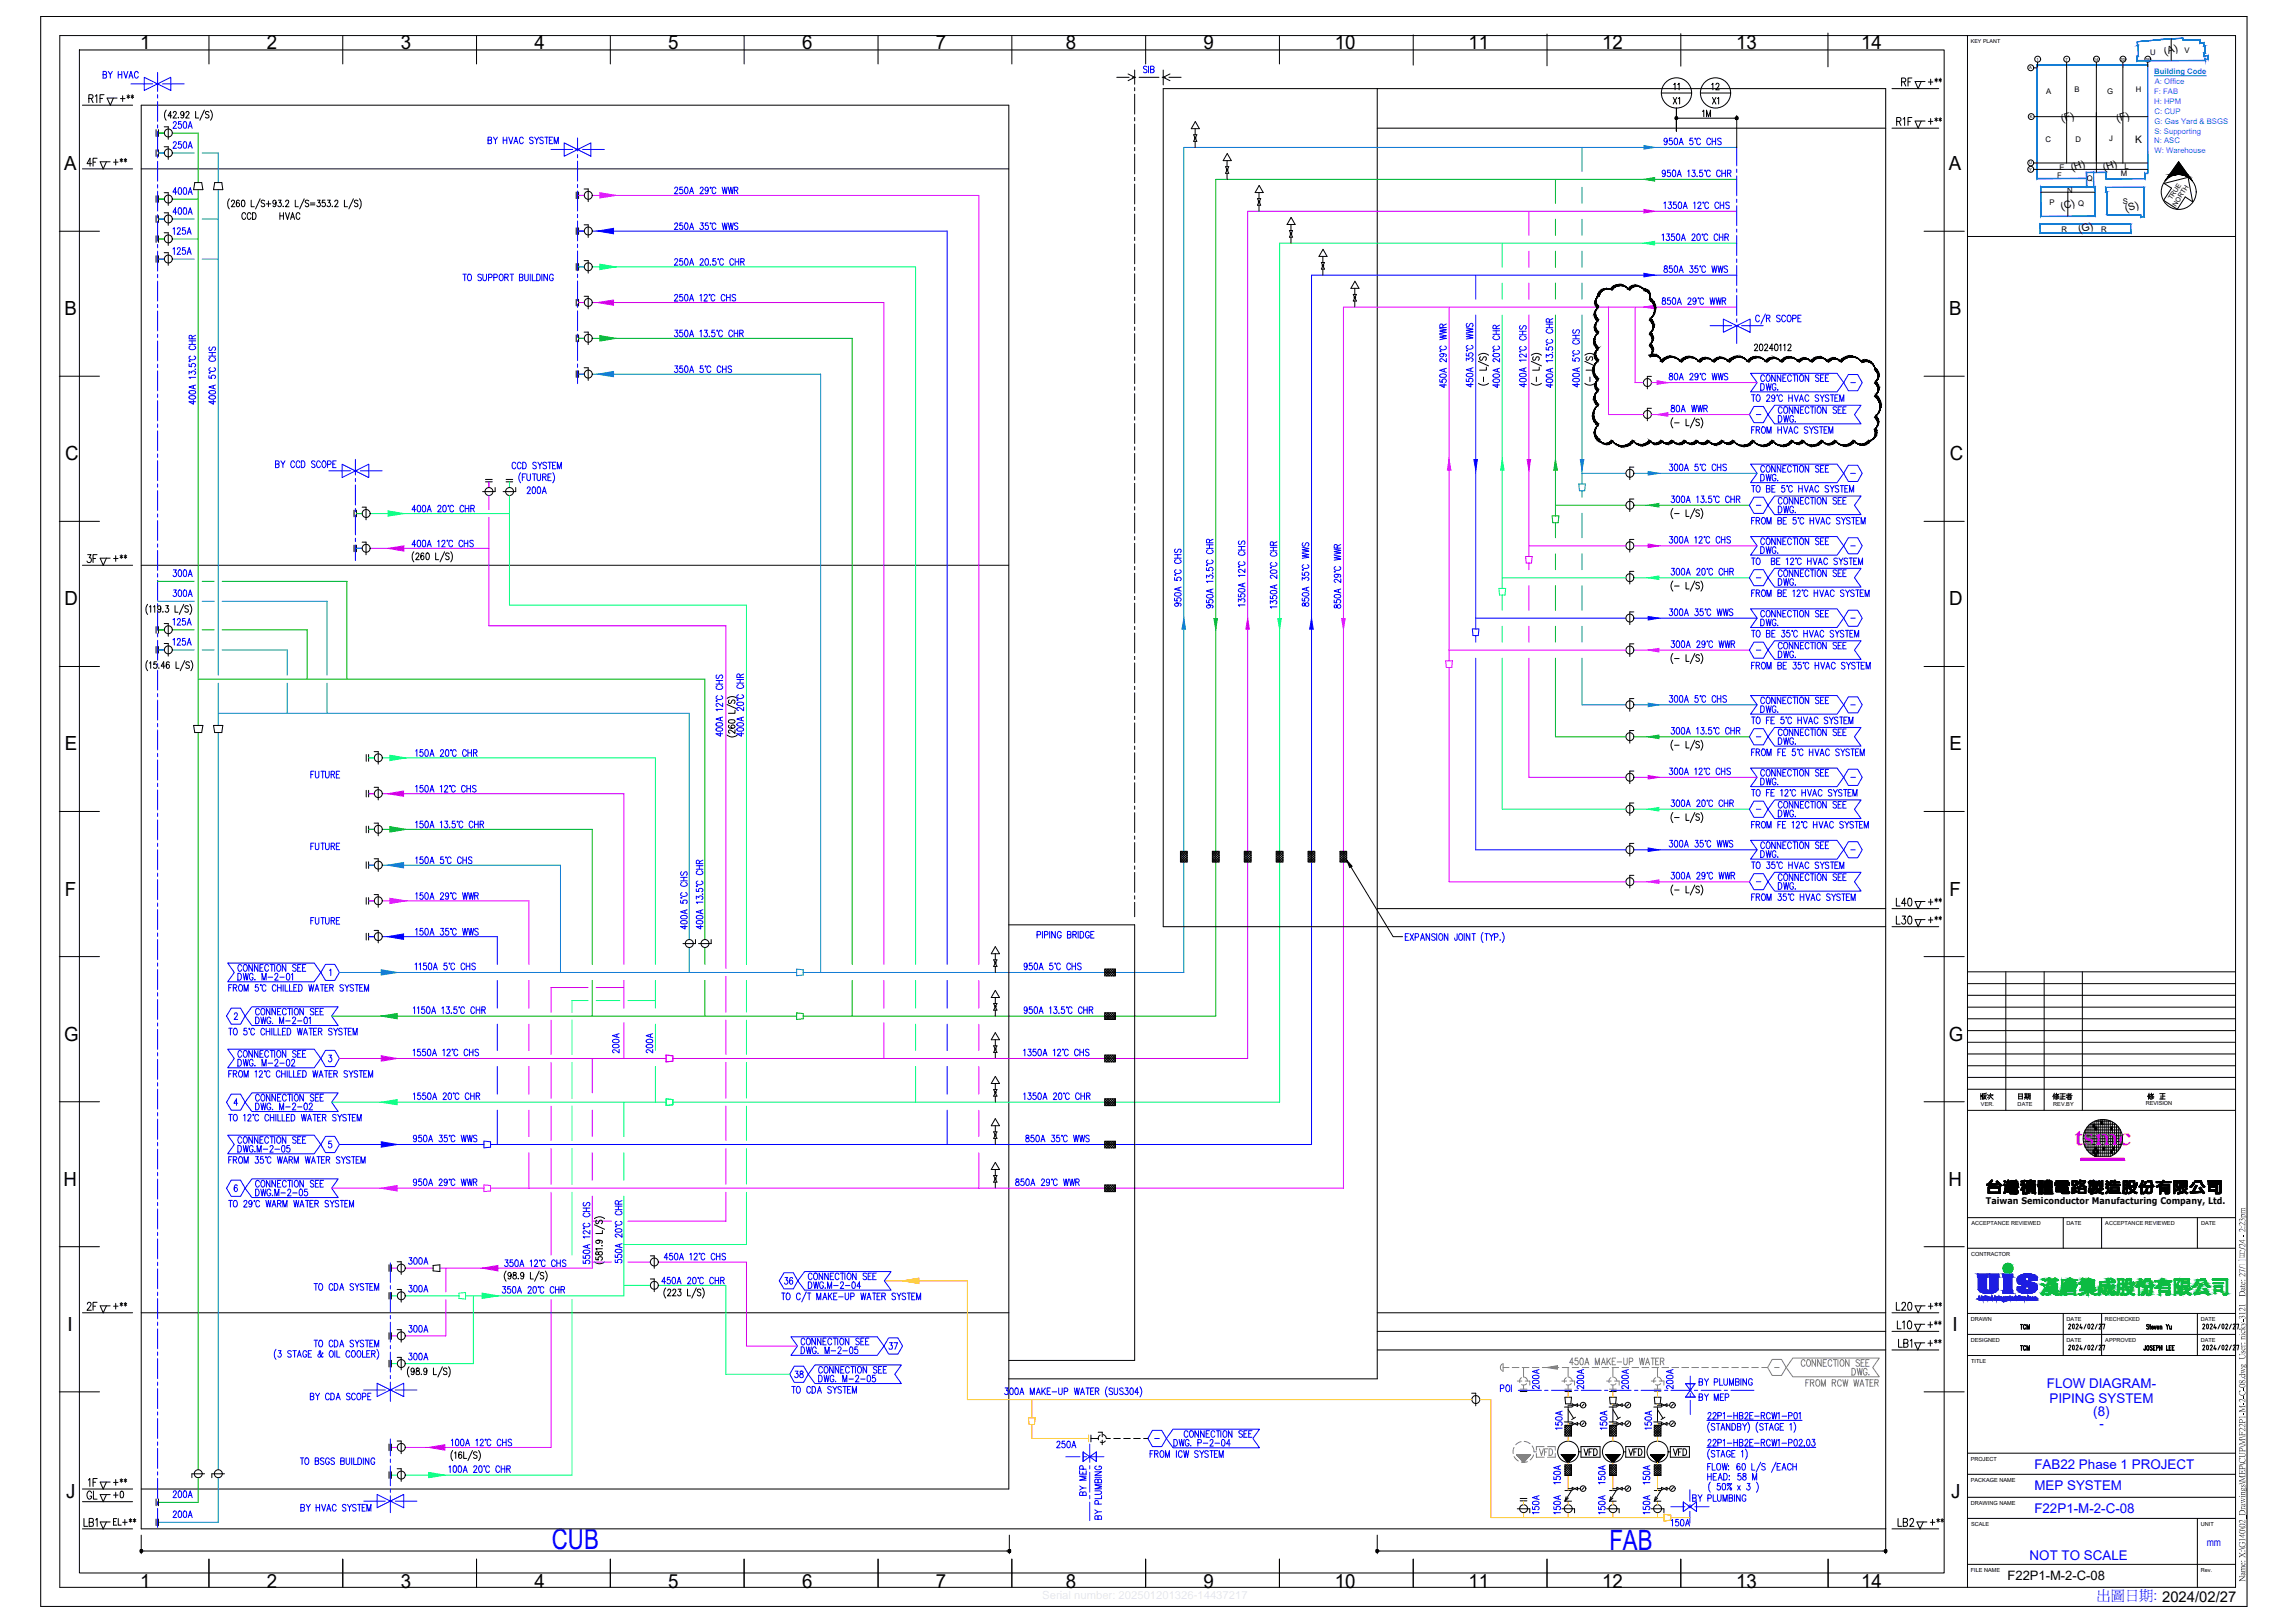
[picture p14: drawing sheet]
<svg xmlns="http://www.w3.org/2000/svg" width="860mm" height="610mm" viewBox="0 0 860 610" stroke-linecap="round" stroke-linejoin="round" font-family="sans-serif">
<defs><g id="words">
<text font-size="13.7" x="740.1" y="415.2">版次</text>
<text font-size="11.9" x="765.2" y="414.5">修正者</text>
<g font-size="10.5" fill="#00f">
<text x="207.5" y="582.2">CUB</text>
<text x="605" y="582.4">FAB</text>
</g>
<text font-size="10.2" fill="#ff003f" x="779.8" y="430.2">tsmc</text>
<g font-size="7.3">
<text x="52.7" y="18.3">1</text>
<text x="100.3" y="18.3">2</text>
<text x="150.6" y="18.3">3</text>
<text x="200.9" y="18.3">4</text>
<text x="251.2" y="18.3">5</text>
<text x="301.5" y="18.3">6</text>
<text x="351.8" y="18.3">7</text>
<text x="400.7" y="18.3">8</text>
<text x="452.4" y="18.3">9</text>
<text x="501.7" y="18.3">10</text>
<text x="552" y="18.3">11</text>
<text x="602.3" y="18.3">12</text>
<text x="652.7" y="18.3">13</text>
<text x="699.6" y="18.3">14</text>
<text x="24.1" y="63.9">A</text>
<text x="732.6" y="63.9">A</text>
<text x="24.2" y="118.5">B</text>
<text x="732.7" y="118.5">B</text>
<text x="24.4" y="173">C</text>
<text x="733" y="173">C</text>
<text x="24.2" y="227.5">D</text>
<text x="732.7" y="227.5">D</text>
<text x="24.3" y="282">E</text>
<text x="732.9" y="282">E</text>
<text x="24.3" y="336.6">F</text>
<text x="732.9" y="336.6">F</text>
<text x="24.1" y="391.1">G</text>
<text x="732.6" y="391.1">G</text>
<text x="23.8" y="445.6">H</text>
<text x="732.4" y="445.6">H</text>
<text x="25.4" y="500.2">I</text>
<text x="733.9" y="500.2">I</text>
<text x="24.9" y="563">J</text>
<text x="733.5" y="563">J</text>
<text x="52.7" y="596.6">1</text>
<text x="100.3" y="596.6">2</text>
<text x="150.6" y="596.6">3</text>
<text x="200.9" y="596.6">4</text>
<text x="251.2" y="596.6">5</text>
<text x="301.5" y="596.6">6</text>
<text x="351.8" y="596.6">7</text>
<text x="400.7" y="596.6">8</text>
<text x="452.4" y="596.6">9</text>
<text x="501.7" y="596.6">10</text>
<text x="552" y="596.6">11</text>
<text x="602.3" y="596.6">12</text>
<text x="652.7" y="596.6">13</text>
<text x="699.6" y="596.6">14</text>
</g>
<g font-size="6.6">
<text x="32.1" y="39.9">R1F</text>
<text x="31.4" y="63.9">4F</text>
<text x="31.4" y="212.7">3F</text>
<text x="711.6" y="341.8">L40</text>
<text x="711.6" y="348.5">L30</text>
<text x="31.4" y="564.8">GL</text>
<text x="712.3" y="575">LB2</text>
</g>
<g font-size="6.2">
<text x="713.7" y="33.5">RF</text>
<text x="44.1" y="39.5">+**</text>
<text x="711.9" y="48.3">R1F</text>
<text x="63.9" y="74.4">400A</text>
<text x="31.4" y="493.5">2F</text>
<text x="711.6" y="493.5">L20</text>
<text x="711.9" y="500.6">L10</text>
<text x="32.1" y="559.9">1F</text>
</g>
<text font-size="6.2" fill="#00f" x="293.5" y="484">36</text>
<g font-size="5.7" fill="#00f">
<text x="37.4" y="30.7">BY HVAC</text>
<text x="63.9" y="56.8">250A</text>
<text x="63.9" y="81.8">400A</text>
<text x="63.9" y="89.3">125A</text>
<text x="63.9" y="96.7">125A</text>
<text x="660.8" y="147.8">DWG.</text>
<text x="626.9" y="155.9">80A WWR</text>
<text x="667.1" y="159.8">DWG.</text>
<text x="191.2" y="177.4">CCD SYSTEM</text>
<text x="660.8" y="182">DWG.</text>
<text x="196.8" y="186.6">200A</text>
<text x="667.1" y="194">DWG.</text>
<text x="660.8" y="209.2">DWG.</text>
<text x="63.9" y="218">300A</text>
<text x="667.1" y="221.2">DWG.</text>
<text x="63.9" y="225.4">300A</text>
<text x="63.9" y="236">125A</text>
<text x="660.8" y="236.4">DWG.</text>
<text x="63.9" y="243.8">125A</text>
<text x="667.1" y="248.4">DWG.</text>
<text x="660.8" y="268.8">DWG.</text>
<text x="667.1" y="280.8">DWG.</text>
<text x="115.7" y="293.5">FUTURE</text>
<text x="667.1" y="308.3">DWG.</text>
<text x="115.7" y="320.7">FUTURE</text>
<text x="660.8" y="323.5">DWG.</text>
<text x="667.1" y="335.5">DWG.</text>
<text x="115.7" y="348.5">FUTURE</text>
<text x="88.2" y="401.8">DWG. M-2-02</text>
<text x="233.5" y="396.9" transform="rotate(-90 233.5 396.9)">200A</text>
<text x="246.2" y="396.9" transform="rotate(-90 246.2 396.9)">200A</text>
<text x="94.9" y="418.4">DWG. M-2-02</text>
<text x="88.2" y="434.3">DWG.M-2-05</text>
<text x="94.9" y="450.5">DWG.M-2-05</text>
<text x="152.4" y="476.2">300A</text>
<text x="302.7" y="485.4">DWG.M-2-04</text>
<text x="152.4" y="486.8">300A</text>
<text x="152.4" y="502">300A</text>
<text x="333" y="508.4">37</text>
<text x="152.4" y="512.2">300A</text>
<text x="297.4" y="518.9">38</text>
<text x="306.6" y="520.7">DWG. M-2-05</text>
<text x="115.4" y="527.4">BY CDA SCOPE</text>
<text x="562.7" y="524.2">POI</text>
<text x="629.7" y="523.2" transform="rotate(-90 629.7 523.2)">200A</text>
<text x="637.5" y="527.4">BY MEP</text>
<text x="395.8" y="545.4">250A</text>
<text x="439.9" y="544.7">DWG. P-2-04</text>
<text x="409.2" y="563.4" transform="rotate(-90 409.2 563.4)">BY MEP</text>
<text x="63.9" y="564.1">200A</text>
<text x="63.9" y="571.5">200A</text>
<text x="579.3" y="570.1" transform="rotate(-90 579.3 570.1)">150A</text>
<text x="587.4" y="570.1" transform="rotate(-90 587.4 570.1)">150A</text>
<text x="604.3" y="570.1" transform="rotate(-90 604.3 570.1)">150A</text>
<text x="626.9" y="574.7">150A</text>
</g>
<g font-size="5.7">
<text x="642.1" y="34.9">12</text>
<text x="723.5" y="33.2">+**</text>
<text x="627.6" y="40.2">X1</text>
<text x="642.4" y="40.2">X1</text>
<text x="723.5" y="48">+**</text>
<text x="63.9" y="49.4">250A</text>
<text x="41.3" y="63.1">+**</text>
<text x="89.6" y="83.6">CCD</text>
<text x="104.1" y="83.6">HVAC</text>
<text x="41.3" y="212.4">+**</text>
<text x="723.5" y="341.1">+**</text>
<text x="723.5" y="348.2">+**</text>
<text x="757.8" y="414.5">日期</text>
<text x="41.3" y="493.2">+**</text>
<text x="723.5" y="493.2">+**</text>
<text x="723.5" y="500.2">+**</text>
<text x="723.5" y="506.9">+**</text>
<text x="588.1" y="538.3" transform="rotate(-90 588.1 538.3)">150A</text>
<text x="605" y="538.3" transform="rotate(-90 605 538.3)">150A</text>
<text x="621.6" y="538.3" transform="rotate(-90 621.6 538.3)">150A</text>
<text x="594.1" y="548.2">VFD</text>
<text x="611" y="548.2">VFD</text>
<text x="627.9" y="548.2">VFD</text>
<text x="41.3" y="559.5">+**</text>
<text x="587.4" y="558.8" transform="rotate(-90 587.4 558.8)">150A</text>
<text x="604.3" y="558.8" transform="rotate(-90 604.3 558.8)">150A</text>
<text x="41.3" y="564.1">+0</text>
<text x="41.3" y="574.3">EL+**</text>
<text x="724.3" y="574.3">+**</text>
</g>
<g font-size="5.7" fill="#808080">
<text x="588.8" y="514">450A MAKE-UP WATER</text>
<text x="695" y="517.9">DWG.</text>
<text x="579.3" y="523.2" transform="rotate(-90 579.3 523.2)">200A</text>
<text x="596.2" y="523.2" transform="rotate(-90 596.2 523.2)">200A</text>
<text x="613.1" y="523.2" transform="rotate(-90 613.1 523.2)">200A</text>
<text x="677.7" y="522.1">FROM RCW WATER</text>
<text x="577.5" y="548.2">VFD</text>
</g>
<text font-size="5.4" fill="#00f" x="788.1" y="601.4">出圖日期: 2024/02/27</text>
<text font-size="5.3" x="632.2" y="34.9" transform="rotate(-90 632.2 34.9)">11</text>
<g font-size="5" fill="#00f">
<text x="769.4" y="521.5">FLOW DIAGRAM-</text>
<text x="770.4" y="527.1">PIPING SYSTEM</text>
<text x="786.9" y="532.2">(8)</text>
<text x="789.2" y="536.7">-</text>
<text x="764.7" y="551.9">FAB22 Phase 1 PROJECT</text>
<text x="764.7" y="559.9">MEP SYSTEM</text>
<text x="764.7" y="568.5">F22P1-M-2-C-08</text>
<text x="763" y="586.5">NOT TO SCALE</text>
</g>
<g font-size="4.9">
<text x="758.1" y="500.6">TCM</text>
<text x="758.1" y="508.7">TCM</text>
<text x="754.6" y="593.6">F22P1-M-2-C-08</text>
</g>
<text font-size="4" fill="#00f" x="829.6" y="581.2">mm</text>
<g font-size="3.9">
<text x="813.9" y="20.8" transform="rotate(-18 813.9 20.8)">(A)</text>
<text x="775.1" y="46" transform="rotate(-17 775.1 46)">(F)</text>
<text x="796" y="46" transform="rotate(-17 796 46)">(F)</text>
<text x="802.6" y="53.6">K</text>
<text x="778.9" y="64.4" transform="rotate(-18 778.9 64.4)">(H)</text>
<text x="791" y="64.4" transform="rotate(-18 791 64.4)">(H)</text>
<text x="775.1" y="78.9" transform="rotate(-18 775.1 78.9)">(C)</text>
<text x="799.3" y="79.7" transform="rotate(-18 799.3 79.7)">(S)</text>
<text x="781.7" y="87.7" transform="rotate(-18 781.7 87.7)">(G)</text>
</g>
<text font-size="3.4" x="746.5" y="452.6">Taiwan Semiconductor Manufacturing Company, Ltd.</text>
<g font-size="2.9">
<text x="808.3" y="20.5">U</text>
<text x="821.1" y="19.8">V</text>
<text x="769.2" y="35.3">A</text>
<text x="779.8" y="34.6">B</text>
<text x="792" y="35.2">G</text>
<text x="802.9" y="34.4">H</text>
<text x="768.9" y="53.4">C</text>
<text x="780.2" y="53.2">D</text>
<text x="792.8" y="52.9">J</text>
<text x="774.2" y="63.7">E</text>
<text x="798.6" y="63.4">L</text>
<text x="773.2" y="66.8">F</text>
<text x="784.4" y="68.2">Q</text>
<text x="797.2" y="66.3">M</text>
<text x="770.4" y="77.2">P</text>
<text x="777" y="72.4">N</text>
<text x="781.2" y="77.3">Q</text>
<text x="797.9" y="76.7">S</text>
<text x="774.9" y="87.2">R</text>
<text x="789.8" y="87.2">R</text>
</g>
<g font-size="2.9" fill="#007fff">
<text x="809.8" y="27.9">Building Code</text>
<text x="809.8" y="35.3">F: FAB</text>
<text x="810" y="31.6">A: Office</text>
<text x="809.8" y="39">H: HPM</text>
<text x="809.9" y="42.7">C: CUP</text>
<text x="809.9" y="46.5">G: Gas Yard &amp; BSGS</text>
<text x="809.8" y="53.9">N: ASC</text>
<text x="809.9" y="50.2">S: Supporting</text>
<text x="809.9" y="57.6">W: Warehouse</text>
</g>
<g font-size="2.6" fill="#00f">
<text x="694.6" y="145">-</text>
<text x="659" y="157">-</text>
<text x="694.6" y="179.2">-</text>
<text x="659" y="191.2">-</text>
<text x="694.6" y="206.4">-</text>
<text x="659" y="218.4">-</text>
<text x="694.6" y="233.5">-</text>
<text x="659" y="245.5">-</text>
<text x="694.6" y="266">-</text>
<text x="659" y="278">-</text>
<text x="694.6" y="293.5">-</text>
<text x="659" y="305.5">-</text>
<text x="694.6" y="320.7">-</text>
<text x="659" y="332.7">-</text>
<text x="432.9" y="541.9">-</text>
</g>
<text font-size="2.6" fill="#808080" x="665.7" y="515.1">-</text>
<g font-size="2.5">
<text x="816.4" y="75.3" transform="rotate(-57 816.4 75.3)">TRUE</text>
<text x="818.1" y="77.7" transform="rotate(-57 818.1 77.7)">NORTH</text>
</g>
<g font-size="2.1">
<text x="744.7" y="415.7">VER.</text>
<text x="758.4" y="415.7">DATE</text>
<text x="771.8" y="415.7">REV.BY</text>
<text x="806.6" y="415.3">REVISION</text>
<text x="741" y="460.5">ACCEPTANCE REVIEWED</text>
<text x="776.9" y="460.5">DATE</text>
<text x="791.4" y="460.5">ACCEPTANCE REVIEWED</text>
<text x="827.4" y="460.5">DATE</text>
<text x="740.9" y="472">CONTRACTOR</text>
<text x="740.9" y="496.5">DRAWN</text>
<text x="776.9" y="496.5">DATE</text>
<text x="791.3" y="496.5">RECHECKED</text>
<text x="827.3" y="496.5">DATE</text>
<text x="740.9" y="504.5">DESIGNED</text>
<text x="776.9" y="504.5">DATE</text>
<text x="791.4" y="504.5">APPROVED</text>
<text x="827.3" y="504.5">DATE</text>
<text x="741" y="512.4">TITLE</text>
<text x="740.9" y="549.1">PROJECT</text>
<text x="740.9" y="557.1">PACKAGE NAME</text>
<text x="740.9" y="565.7">DRAWING NAME</text>
<text x="740.9" y="573.6">SCALE</text>
<text x="827.3" y="573.6">UNIT</text>
<text x="740.9" y="590.8">FILE NAME</text>
<text x="827.3" y="590.8">Rev.</text>
</g>
<text font-size="2" x="740.9" y="16.2">KEY PLANT</text>
<g font-size="1.6">
<text x="765.5" y="22.8">1</text>
<text x="776.4" y="22.8">7</text>
<text x="787.1" y="22.8">14</text>
<text x="797.1" y="22.8">20</text>
<text x="806.4" y="22.8">26</text>
<text x="762.8" y="26.1">A</text>
<text x="763" y="44.4">K</text>
<text x="762.8" y="61.8">U</text>
<text x="762.8" y="64.2">Y</text>
</g>
</g></defs>
<g fill="none" stroke="#000" stroke-width=".38">
<path d="M15.3 6.2h829.4v597.5h-829.4zM22.5 13.4h817.9v583.2h-817.9zM29.8 18.8h701v572.4h-701zM78.5 13.6v10.4M128.8 13.6v10.4M179.1 13.6v10.4M229.4 13.6v10.4M279.7 13.6v10.4M330.1 13.6v10.4M380.4 13.6v10.4M430.7 13.6v10.4M480.9 13.6v10.4"/>
<path d="M531.2 13.1v11.4M581.5 12.8v11.9M631.8 12.7v12.2M687.1 12.4v12.7M739.6 13.4v583.2M816.2 14.6v8.2M31 39.5h18.8M40.3 36.9h3.7M42.6 36.9l-1.1 2.6M419.8 29.1h4.6M424.1 27.8l2.4 1.3-2.4 1.2M425.6 29.1h1.3"/>
<path d="M426.5 26.3v5.4M426.5 32.9v1.2M426.5 35.4v7.5M428.2 29.1h7.5M436.9 29.1h1.3M437.3 26.3v5.6M439.4 29.1h4.6M439.8 27.8l-2.5 1.3 2.5 1.2M517.7 33.3v484.9h-138.5M624.5 35h11.3M639.2 35h11.4M711.2 33.3h17.6"/>
<path d="M719.9 30.6h3.7M722.2 30.6l-1.2 2.7M764.5 25.5h1.2M765.9 23.3v1.9M776.9 23.3v38M788 23.3v41.5M798 23.3v38M807.3 23.3v1.9M58.7 48.7v2.6M58.7 56.3v2.5M59.6 48.7v2.6M59.6 56.3v2.5"/>
<path d="M61.7 47.7h1.5v4.7M61.7 55.2h1.5v4.7M62.5 41.4a3.2 3.2 0 0 0 0 3.8M64.6 43.5h-1.4l.9-1.6v2.5M65.2 42.5l.3-.6h.4l.4 .4-1.3 2.1h1.4M69.2 42.7l-.4 .6a.69 .69 0 0 1-.9-.7 .69 .69 0 0 1 .9-.6l.4 .7a1.2 1.2 0 0 1-.8 1.7l-.4-.4M69.9 42.5l.4-.6h.4l.4 .4-1.3 2.1h1.3M73.5 41.9v2.5h1.2M76.8 41.4l-1.7 3.8M78.5 42.2l-.4-.3-.9 .3 .2 .6 1 .5 .1 .4v.3l-.4 .4-.9-.4M79.1 41.4a2.93 2.93 0 0 1 0 3.8M426.5 44.2v1.2"/>
<path d="M426.5 46.6v7.5M426.5 55.4v1.3M426.5 57.9v7.5M449.1 51.6l-.4-1h1.2l-.4 1M449.1 52.2l-.4 .9h1.2l-.4-.9M449.3 48.4v2.2M449.3 53.1v2.3M449.3 45.7l1.6 2.7h-3.1zM461.3 57.7l1.6 2.7h-3.1zM517.7 48.2h191.2M630.2 40.6v8.7M630.6 44.4h21.7"/>
<path d="M640 41.9l.5-.5v2.5M641.5 43.9v-2.5l.7 2.5 .8-2.5v2.5M652.8 43.4v12.1M711.2 48.2h17.6M719.9 45.5h3.7M722.2 45.5l-1.2 2.7M764.7 43.9h42.6M31 63.5h18.8M37.7 60.8h3.7M40 60.8l-1.2 2.7M53.1 63.5h326.1M58.7 73.6v2.4"/>
<path d="M59.6 73.6v2.4M61.7 80h1.5v4.7M63.2 72.4v4.8M73.2 68.6h2.6l.5 2.7h-3.5M80.7 68.6h2.7l.4 2.7h-3.5zM86.2 74.7a3.1 3.1 0 0 0 0 3.8M87 75.8l.2-.5a.67 .67 0 0 1 1 .2 .67 .67 0 0 1-.3 1l-1 1.2h1.4M90 75.5l-.6-.3a1.48 1.48 0 0 0 .1 2.5 .72 .72 0 0 0 .6-1 .72 .72 0 0 0-1.2-.2l-.1 .4M91 75.3l.3-.1a1.38 1.38 0 0 1 .8 1.3 1.38 1.38 0 0 1-.8 1.2l-.5-.4zM94.4 75.2v2.5h1.2M97.8 74.7l-1.7 3.8M99.5 75.5l-.5-.3-.8 .3v.5l1.1 .6 .2 .4-.5 .7-.8-.4"/>
<path d="M100.1 76.6h1.7M100.9 75.5v2.2M103.8 76a.62 .62 0 0 1-.7 .7 .62 .62 0 0 1-.5-.8v-.4l.5-.3a1.4 1.4 0 0 1-.1 2.5l-.4-.4M104.6 75.2h1.1l-.6 1a.72 .72 0 0 1 .6 1.1 .72 .72 0 0 1-1.2 0M107.4 75.8l.2-.5a.67 .67 0 0 1 1 .2 .67 .67 0 0 1-.3 1l-1 1.2h1.3M111 75.2v2.5h1.1M114.4 74.7l-1.8 3.8M116.1 75.5l-.5-.3-.9 .3 .1 .5 1.1 .6 .2 .4-.5 .7-.9-.4M116.6 76.3h1.8M116.6 77h1.8M119.3 75.2h1l-.5 1a.72 .72 0 0 1 .6 1.1 .72 .72 0 0 1-1.3 0M122.2 75.2h-1l-.1 1.1a.75 .75 0 0 1 1.1 0 .75 .75 0 0 1-.1 1.1 .75 .75 0 0 1-1.1-.1"/>
<path d="M123.1 75.2h1l-.5 1a.72 .72 0 0 1 .6 1.1 .72 .72 0 0 1-1.3 0M124.9 77.4l.1 .2M125.9 75.8l.1-.5a.67 .67 0 0 1 1 .2 .67 .67 0 0 1-.3 1l-.9 1.2h1.3M129.5 75.2v2.5h1.1M132.8 74.7l-1.7 3.8M134.6 75.5l-.6-.3-.8 .3 .1 .5 1.1 .6 .2 .4-.6 .7-.8-.4M135.1 74.7a3.1 3.1 0 0 1 0 3.8M216.6 72.2v2.4M217.5 72.2v2.4M219.6 71h1.5v4.8M426.5 66.6v1.3M426.5 69.2v7.5"/>
<path d="M426.5 77.9v1.3M461.1 63.6l-.4-1h1.2l-.4 1M461.1 64.2l-.4 .9h1.2l-.4-.9M461.3 60.4v2.2M461.3 65.1v2.3M473.1 75.6l-.4-1h1.2l-.4 1M473.1 76.2l-.4 .9h1.2l-.4-.9M473.3 72.4v2.2M473.3 77.1v2.3M473.3 69.7l1.6 2.7h-3.1zM764.5 61.2h42.8M764.5 63.7h42.8"/>
<path d="M767.1 72.2h20.4M777.3 72.2v9.1M813.5 68.9l9-2.3 1.7 9.3-2.8-1.9-2.9 4.6-5.2-3.3 3-4.6zM813.9 68l5.1-7.2 5.1 7.2M22.3 86.9h15.1M58.7 81.1v2.5M58.7 88.6v2.5M58.7 96.1v2.5M59.6 81.1v2.5M59.6 88.6v2.5M59.6 96.1v2.5M61.7 87.5h1.5v4.7"/>
<path d="M61.7 95h1.5v4.7M216.6 85.6v2.5M216.6 99v2.6M217.5 85.6v2.5M217.5 99v2.6M219.6 84.5h1.5v4.8M219.6 98h1.5v4.7M426.5 80.4v7.5M426.5 89.1v1.3M426.5 91.7v7.5M485.1 87.6l-.4-1h1.2l-.4 1M485.1 88.2l-.4 .9h1.2l-.4-.9"/>
<path d="M485.3 84.4v2.2M485.3 89.1v2.3M485.3 81.7l1.6 2.7h-3.1zM497.1 99.6l-.4-.9h1.2l-.5 .9M497.3 96.4v2.3M497.3 93.7l1.6 2.7h-3.1zM723.3 86.9h15.1M739.6 88.9h100.8M216.6 112.5v2.5M217.5 112.5v2.5M219.6 111.4h1.5v4.7M426.5 100.4v1.2"/>
<path d="M426.5 102.9v7.5M426.5 111.7v1.2M426.5 114.1v7.5M497.1 100.2l-.4 .9h1.2l-.5-.9M497.3 101.1v2.3M509.1 111.6l-.4-.9h1.2l-.5 .9M509.1 112.2l-.4 .9h1.2l-.5-.9M509.3 108.4v2.3M509.3 113.1v2.3M509.3 105.7l1.6 2.7h-3.1zM216.6 125.9v2.5M216.6 139.4v2.4"/>
<path d="M217.5 125.9v2.5M217.5 139.4v2.4M219.6 124.8h1.5v4.7M219.6 138.2h1.5v4.8M426.5 122.9v1.3M426.5 125.4v7.5M426.5 134.1v1.3M426.5 136.7v7.5M555.8 133.5a2.91 2.91 0 0 1 3.8 0M555.8 135.8l3.8 1.7M556.6 134.1l-.4 .4 .4 .9 .5-.1 .9-1.2 .7 .4-.3 .9M558.7 138v1.1h-2.5"/>
<path d="M575.6 133.5a2.91 2.91 0 0 1 3.8 0M575.6 135.8l3.8 1.7M576.5 134.1l-.4 .4 .4 .9 .6-.2 .4-.9 .4-.2 .7 .4-.4 .9M578.6 138v1.1h-2.5M595.8 133.5a2.91 2.91 0 0 1 3.8 0M595.8 135.8l3.8 1.7M596.6 134.1l-.4 .4 .4 .9 .6-.2 .8-1.1 .6 .2v.9l-.2 .2M598.7 138v1.1h-2.5M659.5 129.9l.4-.6h.4l.4 .5-.3 .9-1 1.1h1.4M661.6 129.4l.3-.1a1.38 1.38 0 0 1 .8 1.3 1.38 1.38 0 0 1-.8 1.2l-.5-.4zM663.3 129.9l.4-.6h.4l.4 .5-.3 .9-.9 1.1h1.3M666.6 131h-1.4l.9-1.7v2.5"/>
<path d="M667.3 129.4l.3-.1a1.38 1.38 0 0 1 .8 1.3 1.38 1.38 0 0 1-.8 1.2l-.5-.4zM669 129.8l.4-.5v2.5M670.5 129.8l.4-.5v2.5M672.1 129.9l.4-.6h.3l.4 .5-.2 .9-1 1.1h1.4M22.3 141.4h15.1M426.5 145.4v1.3M426.5 147.9v7.5M426.5 156.6v1.3M426.5 159.2v7.5M555.8 144.1a2.91 2.91 0 0 0 3.8 0M557.7 141.7v1.7M575.6 144.1a2.91 2.91 0 0 0 3.8 0"/>
<path d="M577.5 141.7v1.7M595.8 144.1a2.91 2.91 0 0 0 3.8 0M597.7 141.7v1.7M620.8 153.5h-1.5v4.7M620.8 141.4h-1.5v4.7M628.8 157a2.93 2.93 0 0 0 0 3.8M629.5 158.9h1.7M633.8 157.5v2.5h1.1M637.1 157l-1.7 3.8M638.8 157.8l-.4-.3-.9 .3 .2 .7 .9 .4 .2 .4v.4l-.4 .3-.9-.3M639.4 157a2.93 2.93 0 0 1 0 3.8M723.3 141.4h15.1"/>
<path d="M426.5 167.9v1.2M426.5 170.4v7.5M426.5 179.2v1.2M614.2 175.5h-1.6v4.7M22.3 195.9h15.1M133.1 191.7v2.5M134 191.7v2.5M136.1 190.6h1.5v4.8M182.5 181.1h2.5M182.5 180.2h2.5M186.1 183.2v1.6h-4.7M190.2 181.1h2.5"/>
<path d="M190.2 180.2h2.5M193.9 183.2v1.6h-4.8M426.5 181.6v7.5M426.5 190.4v1.3M426.5 192.9v7.5M614.2 187.6h-1.6v4.6M628.8 191.1a2.93 2.93 0 0 0 0 3.8M629.5 193h1.7M633.8 191.6v2.5h1.1M637.1 191.1l-1.7 3.8M638.8 191.9l-.4-.3-.9 .3 .2 .7 .9 .4 .2 .4v.4l-.4 .3-.9-.3M639.4 191.1a2.93 2.93 0 0 1 0 3.8"/>
<path d="M723.3 195.9h15.1M31 212.4h18.8M37.7 209.8h3.7M40 209.8l-1.2 2.6M53.1 212.4h326.1M133.1 204.9v2.5M134 204.9v2.5M136.1 203.7h1.5v4.8M155.6 207.4a3.1 3.1 0 0 0 0 3.8M156.3 208.4l.4-.6 .7 .3v.7l-1.1 1.5h1.3M159.3 208.2l-.5-.4a1.56 1.56 0 0 0 0 2.5 .76 .76 0 0 0 .6-.9 .76 .76 0 0 0-1-.5l-.2 .6M160.3 207.9l.4-.1a1.43 1.43 0 0 1 0 2.5 1.95 1.95 0 0 1-.4-2.4z"/>
<path d="M163.8 207.8v2.5h1.1M167.1 207.4l-1.7 3.8M168.8 208.2l-.5-.4-.6 .1-.1 .7 1.1 .7 .1 .7-.5 .3-.8-.3M169.4 207.4a3.1 3.1 0 0 1 0 3.8M426.5 201.6v1.3M426.5 204.2v7.5M426.5 212.9v1.3M426.5 215.4v7.5M614.2 202.7h-1.6v4.8M614.2 214.7h-1.6v4.8M628.8 218.3a2.91 2.91 0 0 0 0 3.9M633.8 218.9v2.4h1.1"/>
<path d="M637.1 218.3l-1.7 3.9M638.8 219.2l-.4-.3h-.7l-.1 .8 1.1 .7 .1 .6-.4 .3-.9-.3M639.4 218.3a2.91 2.91 0 0 1 0 3.9M55.5 227.1a3.1 3.1 0 0 0 0 3.8M56.2 228.1l.4-.5v2.5M57.7 228.1l.5-.5v2.5M58.7 235.5v2.5M59.6 235.5v2.5M60.5 228.4a.62 .62 0 0 1-.7 .7 .62 .62 0 0 1-.6-.8l.1-.4 .5-.3a1.4 1.4 0 0 1-.1 2.5l-.4-.4M61.2 229.8l.1 .2M61.7 234.4h1.5v4.7M62.3 227.6h1l-.6 1a.72 .72 0 0 1 .6 1.1 .72 .72 0 0 1-1.2 0"/>
<path d="M65.8 227.6v2.5h1.1M69.1 227.1l-1.7 3.8M70.8 227.9l-.4-.3-.9 .3 .2 .7 .9 .4 .2 .4-.4 .7-.9-.4M71.4 227.1a2.91 2.91 0 0 1 0 3.8M426.5 224.1v1.3M426.5 226.7v7.5M426.5 235.4v1.2M426.5 237.9v7.5M614.2 230h-1.6v4.7M629.5 220.3h1.7M22.3 250.5h15.1M55.5 248.3a3.1 3.1 0 0 0 0 3.8"/>
<path d="M56.2 249.2l.4-.5v2.5M58.7 243v2.5M58.9 248.7h-1l-.1 1.1a.75 .75 0 0 1 1.1 0 .75 .75 0 0 1-.1 1.1 .75 .75 0 0 1-1.1-.2M59.6 243v2.5M59.7 251l.1 .1M61.7 241.8h1.5v4.8M62 250.4h-1.4l.9-1.7v2.5M63.6 249.1l-.5-.4a1.48 1.48 0 0 0 0 2.5 .73 .73 0 0 0 .6-.9 .73 .73 0 0 0-1-.5l-.2 .6M66.2 248.7v2.5h1.1M69.5 248.3l-1.7 3.8M71.2 249.1l-.5-.4-.8 .4 .1 .6 1.1 .5-.1 .9h-1l-.1-.2M71.8 248.3a2.91 2.91 0 0 1 0 3.8"/>
<path d="M426.5 246.7v1.2M426.5 249.1v7.5M426.5 257.9v1.3M614.2 242h-1.6v4.7M628.8 245.6a2.91 2.91 0 0 0 0 3.8M629.5 247.5h1.7M633.8 246v2.6h1.1M637.1 245.6l-1.7 3.8M638.8 246.4l-.4-.4-.7 .2-.2 .5 1.2 .9 .1 .6-.4 .4-.9-.4M639.4 245.6a2.91 2.91 0 0 1 0 3.8M723.3 250.5h15.1M72.8 272.6h3.5l-.5 2.7h-2.6z"/>
<path d="M80.3 272.6h3.5l-.4 2.7h-2.7zM273.3 276.3a2.91 2.91 0 0 0 3.8 0M273.3 262.5a2.91 2.91 0 0 1 3.8 0M273.3 264.8l3.8 1.7M273.9 270.7l1.9-.2 .5 .6a1.38 1.38 0 0 1-1.2 .7 1.38 1.38 0 0 1-1.3-.7zM274.1 272.6l-.3 .4a1.41 1.41 0 0 0 2.5 0 .71 .71 0 0 0-1-.6 .71 .71 0 0 0-.2 1.2l.4 .1M274.1 263.1l-.3 .4 .3 .9 .7-.2 .5-1.1 .9 .1 .1 .7-.4 .5M276.3 274.3v1.3l-1.2-.9a.67 .67 0 0 0-1-.3 .67 .67 0 0 0-.1 1l.4 .1M276.3 266.9v1.2h-2.5M426.5 260.4v7.5M426.5 269.1v1.3M426.5 271.7v7.5"/>
<path d="M614.2 262.5h-1.6v4.8M614.2 274.5h-1.6v4.8M628.8 278.2a2.91 2.91 0 0 0 0 3.8M633.8 278.6v2.5h1.1M637.1 278.2l-1.7 3.8M638.8 279l-.4-.4-.7 .1-.2 .5 1.2 1 .1 .6-.4 .3-.9-.3M639.4 278.2a2.91 2.91 0 0 1 0 3.8M137.7 283.6v2.5M137.7 297v2.5M138.6 283.6v2.5M138.6 297v2.5M140.7 282.5h1.5v4.7"/>
<path d="M140.7 295.9h1.5v4.7M426.5 280.4v1.3M426.5 282.9v7.5M426.5 291.6v1.3M426.5 294.2v7.5M614.2 289.8h-1.6v4.7M629.5 280.1h1.7M22.3 305h15.1M137.7 310.5v2.5M138.6 310.5v2.5M140.7 309.3h1.5v4.8M426.5 302.9v1.2"/>
<path d="M426.5 305.4v7.5M426.5 314.2v1.2M426.5 316.6v7.5M443.7 319.9h2.6v4h-2.6zM443.8 319.9l2.5 2.5M444.1 319.9l-.4 .4M444.7 319.9l1.6 1.6M445 319.9l-1.3 1.3M445.5 319.9l.8 .7M445.9 319.9l-2.2 2.1M455.7 319.9h2.6v4h-2.6zM455.8 319.9l2.5 2.5"/>
<path d="M456.1 319.9l-.4 .4M456.7 319.9l1.6 1.6M457 319.9l-1.3 1.3M457.5 319.9l.8 .7M457.9 319.9l-2.2 2.1M467.7 319.9h2.6v4h-2.6zM467.8 319.9l2.5 2.5M468.1 319.9l-.4 .4M468.6 319.9l1.7 1.6M469 319.9l-1.3 1.3M469.5 319.9l.8 .7M469.8 319.9l-2.1 2.1"/>
<path d="M479.7 319.9h2.6v4h-2.6zM479.8 319.9l2.5 2.5M480.1 319.9l-.4 .4M480.6 319.9l1.7 1.6M481 319.9l-1.3 1.3M481.5 319.9l.8 .7M481.8 319.9l-2.1 2.1M491.7 319.9h2.5v4h-2.5zM491.8 319.9l2.4 2.5M492.1 319.9l-.4 .4M492.6 319.9l1.6 1.6M493 319.9l-1.3 1.3"/>
<path d="M493.5 319.9l.7 .7M493.8 319.9l-2.1 2.1M503.7 319.9l2.5 2.5M503.7 319.9h2.5v4h-2.5zM504.1 319.9l-.4 .4M504.6 319.9l1.6 1.6M505 319.9l-1.3 1.3M505.5 319.9l.7 .7M505.8 319.9l-2.1 2.1M614.2 301.8h-1.6v4.7M614.2 317h-1.6v4.7M628.8 305.3a2.93 2.93 0 0 0 0 3.9"/>
<path d="M629.5 307.2h1.7M633.8 305.9v2.4h1.1M637.1 305.3l-1.7 3.9M638.8 306.2l-.4-.3-.9 .3 .2 .6 .9 .4 .2 .4v.4l-.4 .3-.9-.3M639.4 305.3a2.93 2.93 0 0 1 0 3.9M723.3 305h15.1M137.7 323.9v2.5M137.7 337.3v2.5M138.6 323.9v2.5M138.6 337.3v2.5M140.7 322.7h1.5v4.8M140.7 336.2h1.5v4.8"/>
<path d="M426.5 325.4v1.3M426.5 327.9v7.5M426.5 336.6v1.3M426.5 339.1v5.4M443.7 323.4l.5 .5M443.7 322.6l1.4 1.3M443.7 321.7l2.3 2.2M443.7 320.8l2.6 2.5M446.3 323.1l-.9 .8M446.3 322.2l-1.8 1.7M446.3 321.3l-2.6 2.5M446.3 320.5l-2.6 2.4"/>
<path d="M455.7 323.4l.5 .5M455.7 322.6l1.4 1.3M455.7 321.7l2.3 2.2M455.7 320.8l2.6 2.5M458.3 323.1l-.9 .8M458.3 322.2l-1.8 1.7M458.3 321.3l-2.6 2.5M458.3 320.5l-2.6 2.4M467.7 323.4l.5 .5M467.7 322.6l1.4 1.3M467.7 321.7l2.3 2.2M467.7 320.8l2.6 2.5"/>
<path d="M470.3 323.1l-.9 .8M470.3 322.2l-1.8 1.7M470.3 321.3l-2.6 2.5M470.3 320.5l-2.6 2.4M479.7 323.4l.6 .5M479.7 322.6l1.4 1.3M479.7 321.7l2.3 2.2M479.7 320.8l2.6 2.5M482.3 323.1l-.9 .8M482.3 322.2l-1.8 1.7M482.3 321.3l-2.6 2.5M482.3 320.5l-2.6 2.4"/>
<path d="M491.7 323.4l.6 .5M491.7 322.6l1.4 1.3M491.7 321.7l2.3 2.2M491.7 320.8l2.5 2.5M494.2 323.1l-.8 .8M494.2 322.2l-1.7 1.7M494.2 321.3l-2.5 2.5M494.2 320.5l-2.5 2.4M503.7 323.4l.6 .5M503.7 322.6l1.4 1.3M503.7 321.7l2.3 2.2M503.7 320.8l2.5 2.5"/>
<path d="M506.2 323.1l-.8 .8M506.2 322.2l-1.7 1.7M506.2 321.3l-2.5 2.5M506.2 320.5l-2.5 2.4M507.8 325.8l15.9 26.2h3.5M614.2 329h-1.6v4.7M628.8 332.6a2.91 2.91 0 0 0 0 3.8M629.5 334.5h1.7M633.8 333v2.6h1.1M637.1 332.6l-1.7 3.8M638.8 333.4l-.4-.4-.7 .2-.1 .7 1.1 .7 .1 .6-.4 .4-.9-.4M639.4 332.6a2.91 2.91 0 0 1 0 3.8"/>
<path d="M719.9 338.8h3.7M722.2 338.8l-1.2 2.7M22.3 359.5h15.1M137.7 350.7v2.6M138.6 350.7v2.6M140.7 349.7h1.5v4.7M261.4 353.1v1.5h-4.7M267.3 353.1v1.5h-4.7M374.1 358.4v2.3M374.1 355.8l1.6 2.6h-3.1zM379.2 347.6h47.3v163.7h-47.3M517.7 341.5h191.2"/>
<path d="M708.9 348.3h-271.6v-315h271.6v550.6M711.2 348.3h17.6M711.2 341.5h17.6M719.9 345.6h3.7M722.2 345.6l-1.2 2.7M723.3 359.5h15.1M374 378.1l-.5-.9h1.3l-.5 .9M374 378.7l-.5 .9h1.3l-.5-.9M374 361.7l-.5-1h1.3l-.5 1M374 362.2l-.5 1h1.3l-.5-1M374.1 363.2v2.3M374.1 374.9v2.3"/>
<path d="M374.1 379.6v2.3M374.1 372.2l1.6 2.7h-3.1zM415.3 364.2h4v2.5h-4zM415.3 365.9l.9 .8M415.3 365l1.8 1.7M415.4 364.2l2.6 2.5M415.8 364.2l-.5 .5M416.3 364.2l2.5 2.5M416.7 364.2l-1.4 1.4M417.2 364.2l2.1 2.2M417.6 364.2l-2.3 2.3M418.1 364.2l1.2 1.3"/>
<path d="M418.5 364.2l-2.6 2.5M419 364.2l.3 .4M419.3 364.3l-2.5 2.4M419.3 365.2l-1.6 1.5M419.3 366l-.7 .7M739.6 378.5h100.8M739.6 374.1h100.8M739.6 365.2h100.8M739.6 369.7h100.8M754 365.2v52.1M768.4 365.2v52.1M782.8 365.2v52.1"/>
<path d="M374 394l-.5-1h1.3l-.5 1M374 394.6l-.5 .9h1.3l-.5-.9M374.1 390.8v2.2M374.1 395.5v2.3M374.1 388.1l1.6 2.7h-3.1zM415.3 380.7h4v2.4h-4zM415.3 396.5h4v2.6h-4zM415.3 382.3l.9 .8M415.3 381.4l1.8 1.7M415.3 398.2l.9 .9M415.3 397.4l1.8 1.7M415.4 380.7l2.6 2.4"/>
<path d="M415.4 396.5l2.6 2.6M415.8 380.7l-.5 .5M415.8 396.5l-.5 .5M416.3 380.7l2.5 2.4M416.3 396.5l2.5 2.6M416.7 380.7l-1.4 1.4M416.7 396.5l-1.4 1.4M417.2 380.7l2.1 2M417.2 396.5l2.1 2.2M417.6 380.7l-2.3 2.2M417.6 396.5l-2.3 2.3M418.1 380.7l1.2 1.2"/>
<path d="M418.1 396.5l1.2 1.3M418.5 380.7l-2.6 2.4M418.5 396.5l-2.6 2.6M419 380.7l.3 .3M419 396.5l.3 .4M419.3 380.7l-2.5 2.4M419.3 381.5l-1.6 1.6M419.3 382.4l-.7 .7M419.3 396.6l-2.5 2.5M419.3 397.5l-1.6 1.6M419.3 398.4l-.7 .7M739.6 391.7h100.8"/>
<path d="M739.6 396.1h100.8M739.6 382.9h100.8M739.6 387.3h100.8M22.3 414.1h15.1M374 410.4l-.5-.9h1.3l-.5 .9M374 411l-.5 1h1.3l-.5-1M374.1 407.2v2.3M374.1 412v2.2M374.1 404.5l1.6 2.7h-3.1zM415.3 413h4v2.5h-4zM415.3 414.6l.9 .9M415.3 413.7l1.8 1.8"/>
<path d="M415.4 413l2.6 2.5M415.8 413l-.5 .5M416.3 413l2.5 2.5M416.7 413l-1.4 1.4M417.2 413l2.1 2.1M417.6 413l-2.3 2.3M418.1 413l1.2 1.2M418.5 413l-2.6 2.5M419 413l.3 .4M419.3 413l-2.5 2.5M419.3 413.9l-1.6 1.6M419.3 414.8l-.7 .7"/>
<path d="M723.3 414.1h15.1M739.6 417.3h100.8M739.6 409.4h100.8M739.6 404.9h100.8M739.6 400.5h100.8M807.7 411.5v1.7M807.9 410.8l-.7 1.3M808 411.3v1.5M808.5 411.3h.9M808.6 411.4l1 .8M808.8 410.8l-.5 .7M809 412.1l-.6 .3"/>
<path d="M809.3 412.3l-1 .5M809.5 411.1l-.5 .7-.8 .3M809.6 412.5l-1.2 .7M811.8 413h2.1M811.8 411h2.1M812.4 411.8v1.2M813 411v2M813 412h.8M374 426.3l-.5-.9h1.3l-.5 .9M374 426.9l-.5 .9h1.3l-.5-.9M374.1 423.1v2.3M374.1 427.8v2.3"/>
<path d="M374.1 439.5v2.3M374.1 436.9l1.6 2.6h-3.1zM374.1 420.4l1.6 2.7h-3.1zM415.3 428.9h4v2.5h-4zM415.3 430.6l.9 .8M415.3 429.7l1.8 1.7M415.4 428.9l2.6 2.5M415.8 428.9l-.5 .5M416.3 428.9l2.5 2.5M416.7 428.9l-1.4 1.3M417.2 428.9l2.1 2.1M417.6 428.9l-2.3 2.2"/>
<path d="M418.1 428.9l1.2 1.2M418.5 428.9l-2.6 2.5M419 428.9l.3 .3M419.3 428.9l-2.5 2.5M419.3 429.8l-1.6 1.6M419.3 430.7l-.7 .7M783.1 428h14.8M783.1 426.9h14.7M783.1 429h14.7M783.4 425.7h14.1M783.4 430.1h14.2M783.8 424.7v6.4h13.3"/>
<path d="M783.9 424.7h13.2M784.5 423.6v8.6h11.9M784.6 423.6h11.8M785.2 422.8v10.2M785.6 433.4h9.8M785.6 422.5h9.7M786 422.2v11.5M786.8 423.1l.6-.6-.6 .8M786.8 433.2l.7-.7-.7 .9M786.8 421.7v12.5M786.9 422.5l-.1 .1M786.9 432.2l-.1 .1"/>
<path d="M787 422.5l-.2 .3M787 432.2l-.2 .3M787.1 422.5l-.3 .4M787.1 432.2l-.3 .4M787.3 422.5l-.5 .5M787.3 432.2l-.5 .5M787.3 432.2l-.5 .7M787.5 422.6l-.7 .7M787.5 422.8l-.7 .7M787.5 422.9l-.7 .7M787.5 423.1l-.5 .5M787.5 423.3l-.4 .3"/>
<path d="M787.5 423.4l-.2 .2M787.5 423.5l-.1 .1M787.5 432.3l-.7 .7M787.5 432.4l-.7 .7M787.5 432.7l-.6 .7M787.5 432.9l-.5 .5M787.5 433l-.4 .4M787.5 433.1l-.2 .3M787.5 433.2l-.1 .2M787.5 421.4v13.1l.7-.8M787.5 434.5a7.2 7.2 0 0 1-2.7-11 7.2 7.2 0 0 1 11.4 0 7.2 7.2 0 0 1-2.8 11M787.5 423.6h.1"/>
<path d="M787.5 434.6h5.9M787.6 421.4h5.8M787.7 423.6l-.2 .2M787.7 431.1l-.2 .2M787.7 433.4l-.2 .1M787.8 423.6l-.3 .3M787.8 431.1l-.3 .3M787.8 433.4l-.3 .2M787.9 423.6l-.4 .4M787.9 431.1l-.4 .4M787.9 433.4l-.4 .3M788 431.1l-.5 .5"/>
<path d="M788 433.4l-.5 .5M788 423.6l-.5 .6M788.1 431.1l-.6 .7M788.1 433.4l-.6 .6M788.2 423.6l-.7 .7M788.2 423.6l-.7 .8M788.2 423.8l-.7 .7M788.2 423.9l-.7 .7M788.2 424l-.7 .7M788.2 424.2l-.5 .5M788.2 424.3l-.4 .4M788.2 424.4l-.3 .3"/>
<path d="M788.2 424.5l-.2 .2M788.2 424.6v.1M788.2 431.1l-.7 .8M788.2 431.3l-.7 .7M788.2 431.4l-.7 .8 .7-.7M788.2 431.6l-.6 .6M788.2 431.8l-.5 .4M788.2 431.9l-.4 .3M788.2 432l-.2 .2M788.2 432.2h-.1M788.2 421.1v13.5M788.2 433.5l-.7 .7"/>
<path d="M788.2 433.6l-.7 .8M788.2 433.9l-.7 .7M788.2 434l-.5 .6M788.2 434.1l-.4 .5M788.2 434.2l-.3 .4M788.2 434.4l-.2 .2M788.2 434.5v.1M788.4 432.2l-.2 .2M788.5 432.2l-.3 .3 .4-.3M788.7 432.2l-.5 .5M788.9 432.2l-.7 .7M788.9 432.7l-1.4 1.4"/>
<path d="M788.9 432.3l-.7 .7M788.9 432.4l-.7 .7M788.9 432.5l-.7 .7M788.9 432.8l-.5 .6M788.9 432.9l-.4 .5M788.9 433l-.3 .4M788.9 433.2l-.2 .2M788.9 433.3v.1M788.9 420.9v13.7M789.7 420.8v13.8M789.7 421.4v.1M789.9 421.4l-.2 .1"/>
<path d="M790 421.4l-.3 .3M790.1 421.4l-.4 .4M790.3 421.4l-.6 .5M790.4 421.4l-.7 .7M790.4 422.5h.1M790.4 421.4l-.7 .8M790.4 421.5l-.7 .8M790.4 421.6l-.7 .8M790.4 421.7l-.7 .8M790.4 421.9l-.5 .6M790.4 422l-.5 .5M790.4 422.1l-.3 .4"/>
<path d="M790.4 422.2l-.2 .3M790.4 422.4l-.1 .1M790.4 431.8l.8-.6-.8 .8M790.4 420.8v13.8M790.6 431.1l-.2 .2M790.7 431.1l-.3 .2M790.8 431.1l-.4 .4M791 431.1l-.6 .5M791.1 431.1l-.7 .6M791.2 431.3l-.8 .8M791.2 431.5l-.8 .7M791.2 431.6l-.6 .6"/>
<path d="M791.2 431.7l-.5 .5M791.2 431.8l-.4 .4M791.2 432l-.2 .2M791.2 432.1l-.1 .1M791.2 420.8v13.8M792 420.9v13.7M792.7 421.1v13.5M793.4 423.6h.1M793.4 421.4v13.2M793.5 432.2l-.1 .1M793.6 423.6l-.2 .1M793.6 432.2l-.2 .3"/>
<path d="M793.7 423.6l-.3 .2M793.7 424.7l.4-.4-.3 .4M793.8 432.2l-.4 .4M793.8 423.6l-.4 .4M793.9 432.2l-.5 .5M794 432.2l-.6 .7M794.1 423.6l-.7 .6M794.1 431.1h.1M794.1 423.6l-.7 .7M794.1 423.8l-.7 .7M794.1 423.9l-.7 .7M794.1 424l-.7 .7"/>
<path d="M794.1 424.2l-.5 .5M794.1 424.5l-.2 .2M794.1 424.6v.1M794.1 432.3l-.7 .7M794.1 432.4l-.7 .7M794.1 432.5l-.7 .7M794.1 432.6l-.7 .7M794.1 432.7l-.5 .7M794.1 432.9l-.4 .5M794.1 433l-.3 .4M794.1 433.1l-.2 .3M794.1 433.2l-.1 .2"/>
<path d="M794.1 421.7v12.5M794.3 431.1l-.2 .2M794.4 431.1l-.3 .3M794.5 431.1l-.4 .4M794.6 431.1l-.5 .5M794.8 431.1l-.7 .7M794.9 431.1l-.8 .8M794.9 431.3l-.8 .9 .8-.7M794.9 431.6l-.6 .6M794.9 431.8l-.5 .4M794.9 431.9l-.4 .3M794.9 432l-.3 .2"/>
<path d="M794.9 432.2h-.1M794.9 422.2v11.5M795.6 422.8v10.4M796.3 423.5v8.9M797 424.5v6.9M223.5 458a2.91 2.91 0 0 1 3.8 0M224.3 458.6l-.3 .4 .3 .9 .6-.2 .6-1.1 .8 .2 .1 .6-.3 .5M374 442.8l-.5-1h1.3l-.5 1M374 443.3l-.5 1h1.3l-.5-1M374.1 444.3v2.3M415.3 445.4h4v2.4h-4zM415.3 447l.9 .8"/>
<path d="M415.3 446.1l1.8 1.7M415.4 445.4l2.6 2.4M415.8 445.4l-.5 .4M416.3 445.4l2.5 2.4M416.7 445.4l-1.4 1.3M417.2 445.4l2.1 2.1M417.6 445.4l-2.3 2.2M418.1 445.4l1.2 1.2M418.5 445.4l-2.6 2.4M419 445.4l.3 .3M419.3 445.4l-2.5 2.4M419.3 446.2l-1.6 1.6"/>
<path d="M419.3 447.1l-.7 .7M739.6 457.6h100.8M747 445l-.1 .1M747.1 445l-.3 .2M747.3 445l-.5 .4M747.3 446.1v2.4l.6-.6v-1.3M747.4 446.1h.1M747.4 448.4l.1 .1M747.5 446l-.1 .1M747.6 445.6l.7-.7-.7 .7M747.6 446.1l-.3 .3M747.8 446.1l-.5 .5"/>
<path d="M747.9 446.6l-.6 .6M747.9 446.7l-.6 .6M747.9 446.8l-.6 .7M747.9 446.9l-.6 .7M747.9 447.1l-.6 .6M747.9 447.2l-.6 .6M747.9 447.3l-.6 .7M747.9 447.5l-.6 .6M747.9 447.6l-.6 .6 .6-.5M747.9 447.8l-.6 .5M747.9 448l-.5 .5M748 447.9l.1 .1"/>
<path d="M748 446.1l-.7 .7M748 448l-.5 .5M748 444.2l.7-.7-1.1 1M748 448h3.3l-.6 .5M748.1 446.5l-.1 .1M748.2 446.1l-.9 .7M748.2 448l-.7 .5M748.3 446.1l-1 .8M748.3 448l-.7 .5M748.3 446.1l-1 1M748.3 448l-.5 .5M748.4 444.9l-.6 .6"/>
<path d="M748.5 443.6l-1.2 1.4h-.4l-.1 .5M748.5 448l-.6 .5M748.5 444.9l-.5 .6M748.6 443.5h.3l.1 .3M748.6 443.5l-.3 .2M748.6 446.1l-.6 .4M748.6 448l-.6 .5M748.7 444.9l-.6 .6M748.7 444.2l-1.3 1.4M748.7 448l-.5 .5M748.8 443.5l-1.5 1.4M748.8 444.9l-.6 .6 .7-.6"/>
<path d="M748.8 446.1l-.6 .4M748.9 446.1l-.6 .4M748.9 448l-.6 .5M748.9 443.5l-2.1 2M748.9 443.6l-1.9 2 4.5-.4 .5 .5 .6-.2-1.8-1.7-.5 .4 .7 .7-2.9 .1 .9-1.1-1.7 1.7 1.7-1.8-1.8 1.8M749 443.6l-2.1 1.8M749 443.7l-1.9 1.9M749 446.1l-.5 .4M749 448l-.6 .5M749 444.9l-.6 .6M749.1 446.1l-.5 .4M749.1 448l-.6 .5"/>
<path d="M749.2 444.9l-.7 .6M749.2 446.1l-.5 .4 .7-.4M749.2 444.9l-.5 .5 .7-.5M749.3 448l-.6 .5M749.4 448l-.5 .5M749.5 446.1l-.6 .4M749.6 444.9l-.7 .5M749.6 448l-.6 .5M749.6 446.1l-.6 .4M749.7 444.9l-.6 .5M749.7 448l-.6 .5M749.7 446.1l-.5 .4"/>
<path d="M749.8 444.9l-.6 .5M749.8 448l-.6 .5M749.9 444.9l-.6 .5M749.9 446.1l-.6 .4M749.9 448l-.5 .5M750 448l-.5 .5 .6-.5M750.1 444.9l-.7 .5M750.1 446.1l-.6 .4M750.2 444.9l-.6 .5M750.2 446.1l-.6 .4M750.3 448l-.7 .5M750.3 444.9l-.6 .5"/>
<path d="M750.3 446.1l-.6 .4M750.4 444.9l-.5 .5M750.4 448l-.7 .5M750.5 444.3l.5-.3-.4 .5M750.5 446.1l-.6 .4M750.6 444.9l-.6 .5M750.6 448l-.6 .5M750.6 443.8l-.3 .4M750.6 446.1l-.5 .4M750.7 444.9l-.6 .5M750.8 443.8l-.4 .4 .4-.4M750.8 446.1l-.6 .4"/>
<path d="M750.8 448l-.7 .5M750.8 444.9l-.5 .5M750.8 446.1l-.4 .4 .6-.4M750.8 446.1l-.5 .4M750.9 443.9l-.5 .4M750.9 445.3l.7-.7-.6 .7M750.9 448l-.6 .5M751 448l-.6 .5M751.1 446.1l-.5 .4M751.1 444.1l-.4 .4M751.1 446.1l-.4 .4 .5-.4M751.1 448l-.5 .5"/>
<path d="M751.2 444.2l-.4 .4M751.3 444.2l-.5 .5M751.3 444.3l-.4 .4M751.3 446.1l-.5 .4M751.4 447.9l-.1 .1M751.4 444.3l-1 1.1M751.5 446.1l-.6 .4M751.5 444.5l-1 .8M751.5 448.5l.5-.3-.4 .3M751.6 444.5l-.8 .8M751.6 445.3l.4-.4-.4 .5M751.6 446.1l-.6 .4"/>
<path d="M751.7 444.7l-.6 .6M751.8 444.7l-.6 .6M751.8 446.1l-.6 .4h-3.2M751.8 446.1l-.5 .4 .6-.4M751.8 446.1l-4.5 .1M751.9 446l.1 .1M751.9 448.5h-4.4M751.9 444.8l-.6 .5M752 446.1l-.6 .6v1.2M752 446.2l-.6 .6M752 446.3l-.6 .6M752 446.4l-.6 .7"/>
<path d="M752 446.6l-.6 .6M752 446.7l-.6 .7M752 446.9l-.6 .6M752 447l-.6 .6M752 447.1l-.6 .7M752 447.3l-.6 .6M752 447.4l-1.2 1.1M752 447.5l-1 1M752 447.6l-.9 .9M752 447.8l-.8 .7M752 447.9l-.7 .6M752 448l-.5 .5"/>
<path d="M752 446.1v2.3M752.1 445l-.3 .5M752.2 445.2l-.4 .4 .5-.4M752.3 445.2l-.4 .4 .4-.4M752.3 445.2l-.3 .5M752.4 445.3l-.2 .4M752.5 445.4l-.1 .2M752.5 445.4l-.2 .2M752.6 445.5h.1M753.1 445.2l.3-.3 .8 .6-.4 .4zM753.1 448.4l.5 .2M753.2 444l.3-.4 .7 .6-.3 .3z"/>
<path d="M753.4 444.9l-.3 .3M753.5 445l-.3 .3M753.5 444.9l-.3 .4M753.6 443.6l-.4 .4M753.6 445l-.4 .4 .5-.3M753.6 443.7l-.3 .4M753.6 447l.6-.6-.6 .7M753.7 446.4l-.6 2M753.7 443.8l-.3 .4 .3-.4M753.7 445.1l-.4 .3M753.7 446.4v.2M753.7 448.5h-.1"/>
<path d="M753.7 446.4h.5M753.8 443.9l-.3 .3M753.8 445.2l-.4 .4M753.8 448.3l-.2 .2M753.9 444l-.3 .3 .5-.2M753.9 445.2l-.4 .4M753.9 446.4l-.2 .4M753.9 448.1l-.4 .4M753.9 448.2l-.3 .3M753.9 445.3l-.3 .4 .5-.2M753.9 448l-.5 .5M754 447.8l-.6 .7"/>
<path d="M754 447.9l-.6 .6M754.1 446.4l-.4 .4 .4-.4M754.1 447.6l-.9 .8M754.1 447.7l-.8 .8M754.1 445h.1M754.1 444.2l-.3 .3M754.1 447.3l-.9 1M754.1 447.4l-1 1M754.1 447.5l-.9 .9M754.1 445l.2 .5M754.1 446.2l.4 .2M754.2 444.2l-.3 .3"/>
<path d="M754.2 444.4l.9-.8-.9 .9M754.2 446.2l.4-.4-.3 .5M754.2 446.4l-.5 .5M754.2 446.6l-.6 .7M754.2 446.8l-.6 .7M754.2 446.9l-.7 .7M754.2 447l-.8 .9M754.2 447.1l-1 1.1M754.2 444.4l.5 .3-.6 .3M754.2 446.3l-.5 2.2M754.3 445l-.2 .2M754.3 445.5h.5v.9"/>
<path d="M754.3 445.7l-.2 .5M754.3 445.6v.1M754.4 445l-.3 .2M754.4 445.6l-.2 .2M754.4 445.6l.2 .1M754.4 445.6h-.1M754.4 445.6l-.2 .3M754.4 447.5l.6-.5-.6 .6M754.5 446.4h.1M754.5 444l.5-.5-.6 .6M754.5 447.2l.3-.2-.3 .3M754.6 445.7l-.5 .4"/>
<path d="M754.6 446.1l-.2 .3M754.6 446.2l-.2 .2M754.6 446.6h-.1M754.6 445.7l-.5 .5M754.6 445.9l-.3 .4M754.6 446.1l-.3 .2M754.6 447v.1M754.6 445.7l-.1 .7M754.7 446.6l-.2 .2M754.7 443.6l-.5 .8M754.8 443.5l-.1 .1M754.8 445.8l.9-.9-.9 1.1"/>
<path d="M754.8 446.4h.5M754.8 443.5l-.2 .3M754.8 444.3l-.3 .3M754.8 444.3l-.2 .4M754.8 446.6l-.3 .3M754.8 447l-.4 .4M754.8 443.5h.2M754.9 443.5l-.1 .1M754.9 446.6l-.4 .3M755 444l-.6 .6M755 443.5l.1 .2M755 443.5l-.7 .8"/>
<path d="M755 446.6l-.4 .3M755 447l-.6 .6M755 447.6l-.5 .4M755.1 447l-.7 .8M755.1 443.7l-.8 .8M755.1 444.1v.1M755.1 444.9l-.7 .6M755.1 445l-.6 .5M755.1 446.6l-.4 .3M755.1 447.6l-.5 .4M755.1 443.8l-.3 .5M755.2 444h.1"/>
<path d="M755.2 447l-.9 .9M755.2 448l.5-.4-.4 .4M755.2 444h.3M755.2 444l-.4 .3M755.3 446.4h.1M755.3 444.9l.4-.2-.9 .9M755.3 445l-.7 .5M755.3 445.6l-.5 .5M755.3 445.7l-.5 .5M755.3 445.9l-.5 .5M755.3 446.1l-.4 .3M755.3 446.2l-.3 .2"/>
<path d="M755.3 446.3l-.2 .1M755.3 447.6l-.5 .4M755.3 444.9v.1M755.3 445.7l.4-.1 .1 .6-.3 .1zM755.3 444l-.7 .7M755.3 446.6l-.5 .3M755.3 447l-1 1 .6-.4M755.4 444l-.8 .7M755.4 444.8l-.1 .1M755.4 447.6l-.5 .4M755.5 445.7l-.7 .7M755.5 446l.2-.3-.2 .4"/>
<path d="M755.5 447l-.5 .5M755.5 445.5l-.2-.1v1M755.5 444l-1.3 1.4M755.5 444.1l-1.3 1.3M755.5 444.7l-.2 .2M755.5 446.6l-.5 .3M755.5 448.3h.1M755.5 444l.1 .3M755.6 444.3l-.6 .7h.3M755.6 444.2l-1.3 1.3M755.6 444.3l-1.2 1.2 1.1-1.1M755.6 445.5l.2-.2-.1-.6-.9 1"/>
<path d="M755.6 446.2h.1M755.6 447l-.5 .5M755.6 448.3h.1M755.7 445.6l-.3 .3M755.7 446.6l-.4 .3M755.7 447l-.4 .5 .5-.5M755.8 445l-.3 .4M755.8 445.8l-.3 .4 .3-.2M755.8 446.6l-.4 .3M755.8 445.4h.1M755.8 444h1.3v.3h-1.3zM755.8 444v.2"/>
<path d="M755.8 445.2l-.3 .3M755.8 445.4l-.3 .1M755.8 447.6l-.4 .4M755.9 445.3l-.1 .1M755.9 443.6h.1M755.9 443.6h1.2v.2h-1.2zM755.9 446.6l-.4 .3M755.9 448.3l-.4 .2M756 444.5h1v.3h-1zM756 445.3h1v1h-1zM756 445.4v.2M756 447l-.5 .5"/>
<path d="M756 447.6l-.5 .4M756 444.9h.1M756 444.9h1v.2h-1zM756 443.6l-.1 .2M756 444l-.2 .3 .4-.3M756 444.5h.1M756 446.6l-.3 .3M756 448.3l-.3 .4M756.1 443.6l-.2 .2 .4-.2M756.1 447.6l-.4 .4M756.1 448.3l-.3 .4 .4-.4M756.2 444.5l-.2 .2 .2-.2"/>
<path d="M756.2 444.8l.3-.3-.2 .3M756.2 444.9l-.2 .1M756.2 446.6l-.4 .3M756.2 447.5l.5-.5-.4 .5M756.2 445.6h.5v.5h-.5zM756.2 445.3l-.2 .4M756.2 445.6l-.2 .4M756.2 445.7l-.2 .5M756.2 445.9l-.2 .4 .3-.2M756.2 447.6l-.5 .4M756.3 446.6l-.4 .3M756.3 447l-.5 .5"/>
<path d="M756.3 444l-.3 .3M756.3 444.5l-.3 .3M756.3 447.6l-.5 .4M756.3 448.3l-.4 .4M756.4 443.6l-.3 .2M756.4 444.8l.3-.3-.7 .6M756.4 444.9l-.3 .2M756.4 445.3l-.4 .6 .7-.6M756.4 446.1l-.3 .2M756.4 446.6l-.4 .3M756.4 447l-.5 .5M756.5 444l-.3 .3"/>
<path d="M756.5 446.6l-1.5 1.4M756.5 447.6l-.5 .4M756.5 448.3l-.5 .4M756.5 444.9l-.3 .2M756.5 446.1l-.3 .2M756.5 447l-.5 .5M756.6 443.6l-.4 .2M756.6 444l-.3 .3M756.6 444.9l-.3 .2 .4-.2M756.6 447.6l-.5 .4M756.6 448.3l-.4 .4M756.7 446.6l-.5 .3"/>
<path d="M756.7 443.6l-.3 .2M756.7 444l-.3 .3M756.7 445.6l.3-.2-.3 .3M756.7 447.6l-.5 .4M756.7 448.3l-.4 .4M756.8 444.9l-.4 .2M756.8 445.3l-.3 .3M756.8 446.6l-.5 .3M756.8 448.7l.6-.4-.4 .4M756.9 444l-.4 .3M756.9 447l-.5 .5M756.9 448.3l-.5 .4"/>
<path d="M756.9 443.6l-.4 .2M756.9 445.3l-.3 .3M756.9 446.6l-.4 .3M756.9 447.6l-.6 .4M757 444l-.3 .3M757 444.5l-.5 .3M757 444.9l-.5 .2M757 444.8h.1M757 445.3l-.3 .3M757 447l-.5 .5M757 448.3l-.5 .4M757 444.3h.1"/>
<path d="M757 443.6l-.3 .2M757 444.5l-.2 .3M757 444.9l-.3 .2M757 444.9l-.2 .2M757 445v.1M757 445.5l-.3 .4M757 445.6l-.7 .7M757 445.7l-.5 .6M757 445.9l-.4 .4M757 446.2l-.1 .1M757 447l-.3 .5 .5-.5M757 447.6l-.5 .4"/>
<path d="M757.1 443.8h.1M757.1 443.6l-.2 .2M757.1 443.7l-.1 .1M757.1 444l-.3 .3M757.1 444.1l-.2 .2M757.1 444.2l-.1 .1M757.1 446.6l-.5 .3M757.1 448.3l-.4 .4 .5-.4M757.2 447.6l-.5 .4M757.2 444.3l.7-.8-.7 .8 .4 .4M757.2 446.6l-.4 .3M757.3 445.6h.3v.8l-.4-.2z"/>
<path d="M757.3 445l-.1 .2M757.3 445.6h.1M757.3 447l-.4 .5M757.3 447.6l-.5 .4M757.4 445l-.2 .4 .4-.4M757.4 446.6l-.5 .3M757.4 445.6l-.2 .1M757.4 447l-.4 .5M757.4 447.6l-.5 .4M757.5 444.6l.3-.3-.2 .3M757.5 446.6l-.4 .3M757.5 448.3l-.5 .4"/>
<path d="M757.6 446.4h.1M757.6 444.7l.3-.3-.3 .3M757.6 446l-.3 .3M757.6 446.1l-.2 .2M757.6 446.2l-.1 .2M757.6 447l-.5 .5M757.6 447.6l-.6 .4M757.6 445.6l-.4 .5M757.6 445.7l-.4 .5M757.6 445.9l-.4 .3M757.6 446.6l-.4 .3M757.6 448.3l-.4 .4"/>
<path d="M757.7 447l-.5 .5M757.7 447.6l-.5 .4M757.7 444.3l-.2 .2M757.7 447.6l-.4 .4M757.7 448.3l-.4 .4M757.8 444.2l-.3 .3M757.8 447.6l-.4 .4M757.9 443.5l-.4 .4M757.9 443.5l-.5 .6M757.9 448.3l-.5 .4M757.9 443.5l.2 .1M757.9 444.5l-.3 .2"/>
<path d="M757.9 447.6l-.4 .4M758 443.9l-.6 .6M758.1 443.8l-.4 .5 .2 .2 .4-.5M758.1 443.6l-.8 .8M758.1 443.6l-.7 .8M758.1 444.9l-.6 .5M758.1 443.7v.1M758.1 448.2l-.5 .5M758.1 443.7l-.7 .8M758.1 443.8l-.7 .7M758.2 445.6l-.5 .5M758.2 445.7l-.5 .5"/>
<path d="M758.2 445.8l-.5 .4M758.2 446l-.5 .4M758.2 446.1l-.8 .8M758.2 446.2l-.7 .7M758.2 446.4l-.5 .5M758.2 446.6l-.4 .3M758.2 447.6l-.6 .4M758.3 445.6h.3l.3 .6-.4 .2zM758.3 444l-.3 .3M758.3 444l-.2 .2M758.3 445.6h.1M758.3 446.6l-.9 .9 .3-.5"/>
<path d="M758.3 444l.2 .2M758.4 444l-.7 .9M758.4 446.6l-.9 .9M758.4 446.7l-.8 .8M758.4 446.8l-.7 .7M758.4 446.9l-.5 .6M758.4 447.1l-.4 .4M758.4 447.2l-.3 .3M758.4 447.3l-.1 .2M758.4 447.6l-.6 .4M758.4 444.1l-.7 .9M758.4 444.7l-1.7 1.6"/>
<path d="M758.5 444.3l-.5 .7 .6-.3 .2 .7h-.6v1.1h-.5v-1.1h-.5v-.4h.5v-.3M758.5 444.2l-1.3 1.2M758.5 447.6l-.5 .4M758.5 444.2v.1M758.6 444.2l-1.2 1.2M758.6 445.6l-.2 .2M758.6 447.6l-.5 .4M758.6 444.8l-.9 .8M758.6 444.9l-.9 .9M758.6 444.9l-.4 .5M758.6 445.6l-.2 .3M758.6 446.3l.2-.2-.2 .3"/>
<path d="M758.6 448.3l-.3 .4M758.7 448l-.2 .5-.6 .2M758.7 448v-.4h-3.9l3.6-.1v-.9h-3.9v.3l3.4 .1h-3.3l-.3 1h3.8v.2M758.7 447.8l-.8 .9h-2.4v-.4h2.4M758.7 445l-.4 .3M758.7 444.9l-1 1M758.7 445l-.3 .4M758.7 445.6l-.3 .3M758.7 445.7l-.3 .2M758.7 445.7l-.3 .3M758.7 445.7l-.3 .5M758.7 447.7l-1.1 1 1-1.1-.5 .6"/>
<path d="M758.7 448l-.8 .7M758.7 448.1l-.6 .6M758.7 448.3l-.5 .4M758.8 445.1l-.4 .4 .4-.3M758.8 445.9l-.4 .3 .4-.2M758.8 445.2l-.5 .5M758.8 445.3l-.2 .1M758.8 445.3v.1M758.8 446.2h.1M758.9 446.2l-.1 .1M759.7 443.9l1.5-.4 .2 .5-.5 .2v.8h.5v.5h-.5l.7 1-.5 .3-.2-.5v2.4h-.6v-2l-.3 .6-.5-.1 .8-1.5-.8-.2v-.5h.8v-.7l-.5 .1zM759.7 445l-.2 .1"/>
<path d="M759.7 443.9h.1M759.7 447.2l1.5-1.4-1.4 1.5M759.8 445l-.3 .2M759.8 446.8l1.2-1.2-1.3 1.3M759.8 443.8l-.1 .2M759.9 445l-.4 .4M760 445l-.5 .5M760.1 443.8l-.4 .3 .3-.3M760.1 447.2l-.1 .1M760.2 445l-.6 .5M760.2 446.9l-.3 .4M760.3 443.7l-.5 .6 .6-.6"/>
<path d="M760.5 443.7l-.7 .7M760.7 443.6l-.8 .8M760.8 443.6l-.8 .7M760.9 448.7h.1M760.9 448.5l-.3 .2M760.9 448.6l-.2 .1M760.9 443.6l-.8 .7M760.9 444.2l-.6 .6M760.9 444.3l-1.2 1.2M760.9 444.5l-1.1 1M760.9 444.6l-.9 .9M760.9 444.7l-.8 .8"/>
<path d="M760.9 444.9l-.7 .6M760.9 445l-.6 .7M760.9 446.6l-.6 .6M760.9 446.8l-.6 .5M760.9 446.8l-.6 .7M760.9 446.9l-.6 .7M760.9 447.1l-.6 .7M760.9 447.3l-.6 .6M760.9 447.4l-.6 .6M760.9 447.5l-.6 .7M760.9 447.7l-.6 .6 .6-.5M760.9 447.9l-.6 .6"/>
<path d="M760.9 448.1l-.6 .6M760.9 448.2l-.6 .5M760.9 448.3l-.4 .4M760.9 445.5l-1.1 1.1M761 445.5l.4-.5-1.5 1.5M761 445l-.8 .9M761 445.6l-1.3 1.4M761 445.6l-1.4 1.5M761 445.7l-1.4 1.5 1.5-1.5M761.1 443.5l-.9 .8 .8-.7M761.2 443.5l-.9 .9M761.2 445l-1.1 1.1"/>
<path d="M761.2 443.6l-.9 .9M761.2 443.7l-.9 1M761.2 445.9l-.9 1M761.3 443.8l-.3 .3M761.3 444h-.1M761.3 445l-1.3 1.4M761.3 446.1l-.3 .3M761.3 446l-1 1.1M761.4 445.2l-.3 .3M761.4 445.3l-.2 .2M761.4 445.4l-.1 .1M761.4 446.1l-.4 .5 .4-.4"/>
<path d="M761.4 448.2l-.1 .1M761.4 446.2l-.4 .4 .5-.3M761.5 446.4l-.4 .4M761.5 446.6h-.2M761.5 445.5h3.7M761.6 448.2l-.3 .3M761.6 445.1l-.1 .1M761.6 443.8h3.5v.4h-3.5zM761.6 443.8h.1M761.6 443.8h.3l-.3 .2M761.7 448.2l-.4 .4M761.7 445.1l-.2 .3"/>
<path d="M761.7 446.9l.6-.6-.6 .6M761.7 444.5l3.2-.1v.5h-3.2zM761.7 445.6h3.3l-.5 .5M761.7 444.5h.1M761.8 445.6l-.1 2.2 .9-.9M761.9 444.5h-.2M761.9 445.1l-.4 .4M761.9 445.6l-.2 .3M762 443.8l-.4 .4M762 445.1l-.4 .4M762 448.2l-.6 .5M762.1 444.5l-.4 .1"/>
<path d="M762.1 445.6l-.4 .4M762.1 448.2l-.7 .5M762.1 444.5l-.4 .3M762.1 445.1l-.4 .4M762.2 448.6l.3-.4-.6 .5 .6-.6-.6 .6M762.2 446h2.3v.3M762.2 446v.3h2.3M762.2 443.8l-.5 .4M762.2 445.6l-.5 .5M762.2 446l-.5 .6M762.2 446.1l-.5 .6M762.2 446.2l-.5 .6"/>
<path d="M762.2 446.8l-.5 .5M762.2 446.9l-.5 .6M762.2 446.6h2.3v.3h-2.3zM762.3 448l-.8 .7M762.3 448.6l.3-.3-.3 .3M762.3 446.3l-.6 .6M762.3 447.5l-.4 .4M762.3 443.8l-.4 .4M762.3 445.1l-.6 .6M762.3 445.6l-.6 .6M762.3 446.9l-.6 .7M762.4 444.5l-.6 .4"/>
<path d="M762.4 447.5l-.4 .4M762.4 448l-.8 .7M762.4 446.9l-.6 .9M762.4 443.8l-.4 .4M762.4 445.1l-.4 .4M762.4 445.6l-.7 .8M762.4 446.3l-.7 .7 .8-.7M762.4 448l-.7 .7M762.4 448l.3 .5M762.4 448l-1.1 .2v.5l.6-.5M762.5 447.5l-.4 .4M762.6 443.8l-.5 .4"/>
<path d="M762.6 445.1l-.5 .4M762.6 445.6l-.9 .9M762.6 446.3l-.9 .9M762.6 446.3l-.9 .8M762.6 444.5l-.5 .4M762.6 447.5l-.3 .4M762.7 448.5h.1M762.7 446.9l-.4 .4M762.7 448.3l-.2 .2M762.7 443.8l-.4 .4M762.7 445.1l-.4 .4M762.7 445.6l-.4 .4"/>
<path d="M762.7 446.3l-.4 .3M762.8 444.9l.3-.4zM762.8 444.5l-.5 .4M762.8 445.6l-.4 .4 .5-.4M762.8 447.5l-.4 .4M762.8 448.4l-1.4 .3M762.8 446.9l-.4 .4M762.8 443.8l-.4 .4M762.8 445.1l-.4 .4M762.8 446.3l-.4 .3M762.9 447.5l-.4 .4M763 445.5l.7-.6z"/>
<path d="M763 446.9l-.4 .4M763 446.3l-.4 .3M763 444.2h.1M763 444.8l.3-.3-.3 .4M763 445.6l-.5 .4M763 447.5l-.4 .4M763.1 444.5l-.4 .4M763.1 446.3l-.4 .3M763.1 447.5l-.4 .4M763.1 443.5l-.1 .1M763.1 445.6l-.5 .4M763.1 446.9l-.4 .4"/>
<path d="M763.1 445.5l.6-.5zM763.1 447.3l.4-.4-.2 .4M763.1 444.9h-.1M763.2 446.3l-.4 .3M763.2 446.9l-.4 .4M763.2 447.5l-.4 .4M763.2 443.5l-.7 .7M763.2 444.9l-.2 .1M763.3 445.6l-.5 .4M763.3 446.3l-.3 .3M763.3 447.5l-.4 .4M763.3 443.5l-.7 .7"/>
<path d="M763.4 446.9l-.4 .4M763.4 445.6l-.4 .4M763.5 444.9l-.7 .6 .7-.6M763.5 446.3l-.4 .3M763.5 447.5l-.5 .4M763.5 443.5l-.7 .7M763.5 447.9l.5-.4-.3 .4M763.5 445.6l-.4 .4M763.6 444.9l-.7 .6M763.6 446.3l-.4 .3M763.6 447.5l-.5 .4M763.6 443.5l-.7 .7"/>
<path d="M763.7 443.8h.1M763.7 444.5h.1M763.7 443.5h-.7v1.5l.7-.5M763.7 444.5l-1.2 1 .4-.4M763.7 445l-.6 .5M763.7 444.1l-.2 .1M763.7 443.5l-.7 .7M763.7 443.6l-1.3 1.3M763.7 443.8l-.4 .4M763.7 444.3l-.6 .6M763.7 445.6l-.5 .4M763.7 446.9l-.4 .4"/>
<path d="M763.7 443.5v1.6M763.7 447.5l-.4 .4M763.7 446.3l-.4 .3 .5-.3M763.8 445.6l-.5 .4M763.8 443.8l-1.2 1.1M763.8 445.1l-.5 .4M763.8 446.9l-.3 .4M763.8 444.5l-1.1 1M763.8 447.5l-.4 .4M763.8 445.1l-.4 .4M763.8 446.9l-.2 .4M763.9 443.8l-1 1.1"/>
<path d="M763.9 445.6l-.4 .4M763.9 443.8l-.8 .7M763.9 445.1l-.4 .4M763.9 448.2l.2-.2-.2 .3M764 448l-.2 .5 .6-.5M764 443.8l-.3 .4M764 444.5l-.5 .4M764 446.9l-.3 .4M764 445.6l-.4 .4M764 446.9l-.2 .4 .4-.4M764 445.1l-.4 .4M764 446.3l-.5 .3"/>
<path d="M764.1 447.9l1.3 .3M764.1 444.5l-.4 .4M764.1 447.5l-.4 .4M764.2 445.6l-.5 .4M764.2 443.8l-1.2 1.1M764.2 445.1l-.5 .4M764.2 446.3l-.5 .3M764.2 448l-.3 .4 1.2 .3M764.2 444.5l-.4 .4M764.2 444.9l.7-.5-.4 .5M764.2 447.5l-.4 .4M764.3 445.1l-.5 .4"/>
<path d="M764.3 445.6l-.5 .4M764.3 446.9l-.4 .4M764.3 443.8l-.5 .4M764.3 444.4l-.4 .5 .5-.5M764.3 446.3l-.5 .3M764.3 447.5l-.3 .4M764.4 445.1l-.4 .4M764.4 446.9l-.4 .4M764.4 443.8l-.4 .4M764.4 445.6l-.4 .4M764.4 446.3l-.4 .3M764.5 448l-.5 .5"/>
<path d="M764.5 447.5l-.4 .4M764.5 445.1l-.4 .4M764.5 445.6l-.4 .4M764.5 448.1l-.3 .4 .4-.4M764.5 443.8l-.4 .4M764.5 444.4l-.4 .5M764.5 446.2l.5-.6-.5 .6M764.5 447.3v.2M764.5 447.3h-2.3v.2h2.3M764.7 445.1l-.5 .4M764.7 443.8l-.5 .4M764.7 445.6l-.5 .4"/>
<path d="M764.7 448.1l-.3 .4M764.7 448.6l.4-.4-.3 .5M764.8 445.1l-.5 .4M764.8 445.6l-.4 .4 .5-.4M764.8 443.8l-.5 .4M764.8 444.2l.3-.3-.1 .3M764.9 443.8l-.4 .4M764.9 444.6l-.3 .3M764.9 444.8l-.1 .1M764.9 445.1l-.4 .4 .5-.4M764.9 448.7l.3-.3-.2 .3M765 448.2l-.5 .4"/>
<path d="M765 445.6v2.3h-3.3l.5-.4M765 443.8l-.4 .4M765 448.2l-.4 .4M765.1 445.7l-.9 .9 .3-.3M765.1 446.1l-.6 .6M765.1 446.2l-.6 .6M765.1 446.3l-.9 1M765.1 446.4l-.8 .9M765.1 446.6l-.6 .7M765.1 446.8l-.6 .6M765.1 447.3l-.6 .6M765.1 447.4l-.5 .5"/>
<path d="M765.1 447.5l-.3 .4M765.1 443.8l-.4 .4M765.1 444.1l-.1 .1M765.1 445.9l-.9 .7M765.1 446l-.7 .6M765.1 446.9l-.6 .6M765.1 447l-.9 .9M765.1 447.1l-.8 .8M765.2 445.1l-.3 .4 .3-.3M765.2 445.3l-.2 .2M765.2 445.4v.1M765.2 445.1h-3.7v.4"/>
<path d="M765.2 445.1l-.5 .4M765.2 448.3l-.3 .4M765.2 445.1v.4M765.3 448.3l-.4 .4M765.3 448.3l-.2 .4M765.9 445.4l.8-.7-.8 .9M766 445.1l-.1 .1M766.2 443.6h.1M766.2 444.6l.5-.4-.5 .5M766.3 443.6l-.1 .1M766.4 445.9h.1M766.4 443.6l-.2 .2"/>
<path d="M766.4 445.6l-.4 .4M766.4 445.7l-.3 .3M766.4 446l-.1 .2M766.5 443.6l-.3 .4M766.6 446l-.3 .4M766.6 446.3h.9v.4h-.9zM766.6 447.1h.9v.4h-.9zM766.6 446.6l-.3 .4M766.6 447.3l-.3 .5 .3-.3M766.7 444.6l-.8 .8M766.7 444h.9v.3h-.8v.8zM766.7 447.9h.9l-.2 .4"/>
<path d="M766.7 447.9v.8h-.4v-2.7h1.7v2.3l-.6 .4M766.7 443.6l-.5 .6M766.7 444.2l-.5 .6M766.7 444.3l-.5 .6M766.7 444.5l-.8 .8M766.7 444.9l-.8 .8M766.7 446.7l-.4 .4M766.7 447.5l-.4 .4M766.7 448.1l-.4 .4M766.7 448.3l-.4 .3M766.7 448.5l-.3 .2M766.7 448.6l-.1 .1"/>
<path d="M766.8 445.5l.5-.4-.4 .4M766.8 446l-.5 .4M766.8 447.5l-.5 .6M766.8 443.6l-.6 .7M766.8 446l-.5 .6M766.8 445.1l-.4 .4M766.8 446.7l-.5 .6M767 443.6l-.8 .8M767 444.3l-.2 .1M767 446l-.7 .7M767 446.7l-.7 .7M767 447.5l-.7 .8"/>
<path d="M767.1 448.3h.1M767.1 448.5l.2-.2h-.2v.4h.5M767.1 443.6l-.9 .9M767.1 444.3l-.3 .2 .3-.2M767.1 446.7l-.8 .8M767.1 447.5l-.4 .4M767.1 446l-.8 .9M767.1 447.1l.9-.9-.8 .9M767.2 443.6l-.4 .4M767.2 444.3l-.4 .4M767.2 446.7l-.9 .9M767.2 448.3l-.1 .1"/>
<path d="M767.3 444.7h.3v.4h-.3zM767.3 445l-.7 .5M767.3 446l-.4 .3M767.3 443.6l-.4 .4M767.3 444.3l-.5 .5M767.3 446.7l-.5 .4M767.3 447.5l-1 .9M767.4 444l.6-.4-.4 .6M767.4 446l-.4 .3M767.4 447.5l-.4 .4M767.5 443.6l-.5 .4M767.5 445.1l-.5 .4"/>
<path d="M767.5 446.7l-.5 .4M767.5 445.5l.5-.4v-1.5h-1.8l-.3 2.4h.5v-.5h1.4M767.5 444.3l-1.6 1.6M767.5 446l-.4 .3M767.5 446.7l-.4 .4M767.6 443.6l-.5 .4M767.7 446l.5 .1 .2-.5-.6 .4M767.7 446l-.4 .3M767.7 443.6l-.4 .4M767.7 445.5l.5-.4-.4 .4M767.8 446l-.3 .4M767.9 445.5l-.2 .5"/>
<path d="M768 443.9l-2.1 2.1M768 446.4l-.7 .7 .7-.7M768 444.4l-.4 .5M768 444.5l-.4 .5M768 444.7l-.9 .8M768 444.8l-.7 .7M768 447.3l-.6 .6 .6-.4M768 443.8l-.4 .5M768 444l-1.6 1.5 .9-.7M768 444.2l-.5 .5M768 444.3l-.4 .4M768 444.9l-.6 .6"/>
<path d="M768 446.1l-.5 .6M768 446.7l-.5 .5M768 446.8l-.5 .5M768 446.9l-1 1M768 447.1l-.9 .8M768 447.2l-.7 .7M768 447.6l-.4 .4M768 447.7l-.9 1M768 447.8l-.9 .9M768 448l-.8 .7M768 448.3l-.3 .4 .3-.2M768 448.3l-.4 .4"/>
<path d="M768.2 446.1h.1M768.2 446l-.1 .1M768.3 448.3h.1M768.3 445.2l-.5 .3M768.3 445.6l-.4 .4M768.3 445.7l-.8 .8M768.3 445.8l-.8 .8M768.4 445.5l-.9 .8M768.4 445.3l-.5 .4M768.4 445.4l-1 .9M768.4 446h3.1v.4h-3.1zM768.4 446v.1"/>
<path d="M768.4 448.3l-.1 .1M768.5 444v1.7l.4-.5M768.5 445l.4-.4-.4 .4M768.5 445.2l.5-.5-.5 .5M768.5 445.6l.1 .1M768.5 443.9v.1M768.5 448.3l-.2 .2M768.6 446.7h.1M768.6 443.9h.7v-.4l.8 .4v-.4h.5v.4l.8 .1M768.6 446.7h2.7v1h-.4l-.1 .6h.9v.4h-3.4v-.4h.8l-.1-.6h-.4zM768.6 446l-.2 .2M768.6 445.7h2.7"/>
<path d="M768.6 443.9l-.1 .1M768.7 443.9l-.2 .2M768.7 448.3l-.4 .4M768.7 446.7l-.1 .1M768.7 447.7l.3-.3-.3 .3M768.7 446l-.3 .3M768.8 443.9l-.3 .3M768.8 448.3l-.4 .4M768.8 446.7l-.2 .2M768.9 444.3h.4v.4h-.4zM768.9 445h.4v.4h-.4zM768.9 444.5l-.4 .4"/>
<path d="M768.9 445l.3-.3-.7 .6M768.9 445.1l-.4 .5M768.9 445.4l-.4 .3 .4-.3M768.9 446l-.5 .4M768.9 443.9l-.4 .4M768.9 448.3l-.4 .4M768.9 446.7l-.3 .3M769 447h1.9v.5h-1.9zM769 446l-.5 .4M769 447.1l-.4 .5M769 447.2l-.4 .5M769 447.3l-.4 .4"/>
<path d="M769 448.7l.6-.5-.5 .5M769 443.9l-.5 .6M769 445.4l-.4 .3M769 446.7l-.4 .4M769.1 444.7l-.6 .5M769.1 446l-.4 .4M769.2 446.7l-.6 .6M769.2 443.9l-.7 .8M769.2 446l-.4 .4M769.2 447.5l-.4 .2M769.3 444.6l.7-.7-1.6 1.6-.3-.5M769.3 447.5l-.3 .3 .4-.3"/>
<path d="M769.3 446.4l.5-.4-.4 .4M769.3 446.7l-.7 .8 .4-.5M769.4 446l-.5 .4M769.4 443.5l-.1 .1M769.4 446.7l-.4 .3M769.5 446l-.5 .4M769.5 447.5l-.5 .4 .6-.4M769.5 447.7h.9l-.1 .6h-.7zM769.6 447.8l-.9 .9M769.6 448l-.7 .7M769.6 443.5l-.3 .3M769.6 446l-.4 .4 .5-.4"/>
<path d="M769.6 446.7l-.5 .3M769.6 447l.4-.3-.3 .3M769.6 448.2l-.4 .5M769.6 447.5l-.6 .5M769.7 444.3h.4v.4h-.4zM769.7 445h.4v.4h-.4zM769.7 444.4l-.6 .6M769.7 444.5l-.5 .5M769.7 445.1l-.7 .6M769.7 445.2l-.5 .5M769.7 447.5l-.7 .6M769.7 448.3l-.4 .4"/>
<path d="M769.7 443.6l-1.2 1.2M769.7 443.7l-.5 .6M769.7 443.8l-.4 .5M769.7 444.7l-.4 .4M769.7 445.4l-.4 .3M769.7 446.7l-.5 .3M769.9 447.5l-1.3 1.2M769.9 448.3l-.5 .4M769.9 443.9l-.6 .6M769.9 445.4l-.5 .3M769.9 446.7l-.5 .3M769.9 444.7l-1.2 1"/>
<path d="M770 447.5l-.3 .2M770 445.4l-.4 .3M770 448.3l-.4 .4M770.1 446l-.5 .4M770.1 445l.5-.4-.5 .5M770.1 447.5l-.4 .2M770.1 446.7l-.4 .3M770.1 443.5v.1M770.1 443.8l.3-.3-1.4 1.5M770.2 446l-.5 .4M770.2 448.3l-.6 .4M770.3 446.7l-.4 .3"/>
<path d="M770.3 447.5l-.4 .2M770.3 448.2l1-1-1.4 1.5 .4-.4M770.3 443.5l-.2 .1M770.3 446l-.4 .4M770.4 446.7l-.4 .3M770.4 448l.9-1-1 1M770.4 446l-.4 .4M770.4 447.5l-.4 .2M770.5 446.7l-.4 .3M770.5 443.5l-.7 .8M770.6 444.3h.4v.4h-.4zM770.6 445h.4v.4h-.4z"/>
<path d="M770.6 443.6l-.7 .7M770.6 443.8l-.7 .5M770.6 443.9l-.5 .4M770.6 444.4l-.7 .6M770.6 444.5l-.6 .5M770.6 445.1l-.7 .6M770.6 445.2l-.5 .5M770.6 445.4l-.4 .3 .5-.3M770.6 446l-.5 .4M770.6 447.5l-.4 .2M770.6 446.7l-.3 .3M770.7 446l-.4 .4"/>
<path d="M770.7 443.9l-.6 .6M770.7 444.7l-.6 .5M770.7 445l.6-.7-.5 .7M770.7 447.5l-.4 .2M770.8 448.3l-.5 .4M770.8 447.5l-.4 .3M770.8 446.7l-.4 .3M770.8 448l-.7 .7M770.8 446l-.4 .4M770.8 448.1l-.5 .6 .5-.5M770.8 443.9l-1.9 1.8M770.8 444.7l-1.1 1"/>
<path d="M770.8 445.4l-.4 .3M770.9 447.8l-.9 .9 .9-.8M770.9 448.3l-.5 .4M771 446.7l-.4 .3M771 447.7l.3-.2-.2 .2M771 446l-.5 .4M771 443.9l-1.2 1.1 .8-.7M771.1 448.3l-.6 .4M771.1 446.7l-.4 .3M771.1 446l-.5 .4M771.1 443.9l-.5 .4M771.2 446l-.4 .4"/>
<path d="M771.2 446.7l-.4 .3M771.2 448.3l-.4 .4M771.2 443.9l-.4 .4M771.3 447.7h.1M771.3 446l-.4 .4M771.3 446.7l-.4 .4M771.3 448.3l-.4 .4M771.3 445.3l-.4 .4M771.3 445.4l-.3 .3M771.3 445.6l-.2 .1M771.3 445.7h.1M771.3 446.8l-.4 .5"/>
<path d="M771.3 447.6l-.1 .1M771.3 443.9l-.4 .4M771.3 444l-.3 .3M771.3 444l-.3 .4M771.3 444l-.3 .5M771.3 444.2l-1.5 1.5M771.3 444.2l-.3 .4M771.3 444.4l-.5 .6M771.3 444.5l-.5 .5M771.3 444.6l-.3 .5M771.3 444.8l-.3 .4M771.3 444.9l-.8 .8"/>
<path d="M771.3 445l-.7 .7M771.3 445.2l-.5 .5M771.3 446.9l-.9 1M771.3 447.1l-1 1M771.3 447.3l-1.4 1.4M771.3 444v1.7M771.4 445.6l-.1 .1M771.5 448.3l-.5 .4M771.5 446.4h.1M771.5 446l-.5 .4M771.5 446.1l-.3 .3M771.5 446.3l-.1 .1"/>
<path d="M771.5 446.2l-.2 .2M771.6 448.3l-.5 .4M771.7 448.7h.1M771.7 448.3l-.4 .4M771.7 448.4l-.3 .3M771.7 448.5l-.2 .2M772.5 444.4h.1M772.5 444.4v.1M772.7 444.4l-.2 .2M772.8 444.4l-.3 .3M772.9 443.7v.1M772.9 443.7h4.5v.4h-2.1v1.8h-.5v-1.8h-1.9z"/>
<path d="M772.9 445l-.4 .4M772.9 445.1l-.4 .5M772.9 445.2l-.4 .4M772.9 445.4l-.2 .2M772.9 445.6h.1M772.9 446.2h.1M772.9 447.2l.4-.4-.4 .5M772.9 444.4l-.4 .5M773 446.2l-.1 .2M773.1 444.4l-.6 .6M773.1 443.7l-.2 .3M773.2 445h1.4v.4h-1.4z"/>
<path d="M773.2 445.6h1.4v.4h-1.4zM773.2 446.2l-.3 .3M773.2 445h.1M773.2 446.4h1.7v.4h-1.7zM773.2 447.2h1.7v.3h-1.7zM773.2 444.4l-.7 .8M773.2 445.6h.1M773.2 443.7l-.3 .4M773.2 445.9l.3-.3-.3 .3M773.2 446.5l-.3 .4M773.2 446.6l-.3 .5M773.2 446.7l-.3 .4"/>
<path d="M773.2 447.3l-.3 .5 .3-.3M773.3 446.2l-.4 .4M773.3 447.5l-.4 .4M773.3 445h-.1M773.4 444.4l-.9 .9M773.4 443.7l-.5 .4M773.4 446l.5-.4-.4 .4M773.4 446.2l-.5 .6M773.4 447.5l-.4 .4M773.4 445l-.2 .2M773.4 445.6l-.2 .2M773.4 446.8l-.5 .7"/>
<path d="M773.5 443.7l-.5 .4M773.5 446.2l-.6 .7M773.6 447.5l-.5 .4M773.6 443.7l-.4 .4M773.6 446.8l-.7 .8 .8-.8M773.7 444.4l-.7 .4M773.7 445l-.5 .2M773.7 445.6l-.5 .4M773.7 447.5l-.5 .4M773.7 446.2l-.5 .2M773.8 443.7l-.5 .4M773.8 445l-.4 .4"/>
<path d="M773.8 445.6l-.5 .4M773.8 447.5l-.4 .4M773.8 444.4l-.5 .4M773.8 446.2l-.4 .2M773.8 446.8l-.5 .4M773.9 443.7l-.4 .4 .6-.4M773.9 447.5l-.4 .4M773.9 444.4l-.5 .4M773.9 446.2l-.3 .2M773.9 446.8l-.5 .4M774 445l-.5 .4M774.1 446.8l-.5 .4"/>
<path d="M774.1 445.6l-.5 .4M774.1 447.5l-.5 .4M774.1 445l-.4 .4M774.1 444.4l-.5 .4M774.1 446.2l-.4 .2M774.2 446.8l-.5 .4M774.2 443.7l-.5 .4M774.2 445.6l-.5 .4M774.3 445l-.5 .4M774.3 447.5l-.6 .4M774.3 444.4l-.6 .4M774.3 446.2l-.4 .2"/>
<path d="M774.3 446.8l-.5 .4M774.3 443.7l-.5 .4M774.3 445.6l-.4 .4M774.4 444.1l.6-.4-.5 .4M774.4 445l-.5 .4M774.4 447.5l-.5 .4M774.4 444.4l-.5 .4M774.4 446.8l-.5 .4M774.4 444.4l-.4 .4M774.4 445.6l-.4 .4M774.4 446.2l-.4 .2M774.5 445l-.4 .4"/>
<path d="M774.5 443.7l-.6 .4M774.6 446.8l-.5 .4M774.6 444.4l-.5 .4M774.6 445.6l-.5 .4M774.6 446.2l-.4 .2M774.6 445.4h.1M774.6 445l-.4 .4M774.6 445l-.3 .4M774.6 445.2l-.2 .2M774.6 445.3v.1M774.6 446.4l.4-.2-.2 .2M774.6 443.7l-.5 .4"/>
<path d="M774.6 445.6l-.3 .4M774.6 445.7l-.2 .3M774.6 445.9l-.1 .1M774.7 444.4l-.4 .4M774.7 446.8l-.5 .4M774.7 447.5l-.6 .4M774.7 446.2l-.4 .2M774.8 443.7l-.5 .4M774.8 444.4h.1M774.8 447.2l.5-.4-.4 .5M774.8 447.5l-.5 .4M774.9 446.2l-.5 .2"/>
<path d="M774.9 448.1l.4 .5M775.1 444.4l-.4 .4M775.1 443.7l-.5 .4M775.1 446.2l-.3 .2M775.3 446.2l-.4 .4M775.3 443.7l-.5 .5M775.3 444.3l-.5 .6 .5-.5M775.3 444.4h.1M775.3 445.9h.1M775.3 446.4h1.6v.4h-1.6zM775.3 447.2h1.6v.3h-1.6zM775.3 444.2l-.5 .6"/>
<path d="M775.3 445.4l-.5 .5M775.3 445.6l-.3 .3M775.3 445.7l-.2 .2M775.3 445.8l-.1 .1M775.3 446.5l-.7 .7 .7-.6M775.3 447.4l-.5 .6M775.3 444.4l-.3 .4M775.3 445l-.5 .6M775.3 445.2l-.5 .5M775.3 445.3l-.5 .6M775.3 446.6l-.6 .6M775.4 443.7l-.6 .6"/>
<path d="M775.4 447.5l-.6 .6M775.4 446.2l-1.1 1M775.4 446.8l-.5 .5M775.5 444.4l-.7 .6M775.5 446.8l-.6 .6M775.5 447.5l-.7 .7v-.3h-1.9v-1.7h4.5v1.7M775.5 443.7l-1.1 1.1M775.5 448.1l-.4 .4 .6-.4M775.6 457.6v11.5M775.6 444.4l-.8 .8M775.6 446.2l-1.2 1M775.6 446.8l-.7 .7"/>
<path d="M775.7 444.4l-.9 .8 .5-.4M775.7 443.7l-1.2 1.1M775.7 446.8l-1.3 1.1M775.7 446.2l-.4 .2M775.7 445h.1M775.7 445.6h1.5v.4h-1.4zM775.7 445h1.5v.4h-1.4zM775.7 447.5l-.8 .8M775.8 443.7l-1.2 1.1M775.8 445h-.1M775.8 445.6v.1M775.8 446.8l-1.2 1.1"/>
<path d="M775.8 445.1v.1M775.8 446.2l-.4 .2M775.8 448.1l-.6 .5M775.8 447.5l-.8 .9M775.9 443.7l-.4 .4M775.9 446.8l-1.2 1.1M775.9 444.4l-1.1 1.1M775.9 446.2l-.4 .2M776 443.7l-.4 .4 .5-.4M776 445l-.2 .3 .3-.3M776 444.4l-.4 .4 .5-.4M776 445.6l-.2 .3"/>
<path d="M776 447.5l-1 1M776 446.8l-.5 .4M776 448.1l-.7 .5h2.3M776.1 446.2l-.4 .2M776.1 447.5l-.4 .4M776.2 446.8l-.5 .4M776.2 445.6l-.4 .4M776.2 448.1l-.5 .5M776.2 445l-.4 .4M776.2 443.7l-.5 .4M776.2 446.2l-.4 .2M776.2 447.5l-.4 .4"/>
<path d="M776.3 446.8l-.5 .4M776.3 444.4l-.6 .4M776.3 445.6l-.5 .4M776.3 448.1l-.5 .5M776.4 445l-.5 .4M776.4 443.7l-.6 .4M776.4 446.2l-.4 .2M776.4 447.5l-.5 .4M776.4 445.6l-.4 .4M776.4 448.1l-.5 .5M776.5 445l-.5 .4M776.5 446.8l-.6 .4"/>
<path d="M776.5 443.7l-.5 .4M776.5 447.5l-.5 .4M776.5 444.4l-.6 .4M776.5 445.6l-.4 .4M776.5 446.2l-.4 .2M776.5 448.1l-.5 .5M776.6 446.8l-.5 .4M776.6 445l-.4 .4M776.6 447.5l-.4 .4M776.6 448.1l-.4 .5M776.7 444.4l-.5 .4M776.7 443.7l-.6 .4"/>
<path d="M776.7 445.6l-.5 .4M776.7 446.2l-.4 .2M776.7 447.5l-.5 .4 .7-.4M776.7 446.4l.3-.2-.2 .2M776.7 446.8l-.5 .4M776.7 448.1l-.5 .5M776.8 444.1l.4-.4-.3 .4M776.8 444.4l-.4 .4M776.8 445l-.5 .4M776.8 443.7l-.5 .4M776.8 445.6l-.4 .4M776.8 446.2l-.4 .2"/>
<path d="M776.9 446.8l-.5 .4M776.9 444.4l-.4 .4M776.9 445l-.4 .4M776.9 443.7l-.5 .4M776.9 445.6l-.4 .4M777 445.4h.2M777 443.7l-.5 .4M777 446.2l-.5 .2M777 448.1l-.6 .5M777 444.4l-.4 .4M777 445l-.4 .4M777 445.6l-.4 .4"/>
<path d="M777.1 443.7l-.4 .4M777.1 448.1l-.6 .5M777.2 445l-.5 .4M777.2 445l-.3 .4 .3-.2M777.2 446.2l-.3 .2M777.2 444.4l-.5 .4M777.2 445.6l-.5 .4M777.2 445.6l-.3 .4M777.2 445.7l-.2 .3M777.2 445.8l-.2 .2M777.2 445.9v.1M777.2 448.1l-.5 .5"/>
<path d="M777.3 446.2l-.4 .4 .5-.4M777.3 444.8l.5-.4zM777.4 443.8l-.2 .3M777.4 444l-.1 .1M777.4 444.4l-.5 .4M777.4 448.1l-.6 .5M777.4 443.8l-.4 .3M777.4 447.9h.1M777.4 444.9l-.1 .5 .5 .2 .1-.8-.6 .6M777.4 447.9h-1.9l1.9 .2M777.4 444.9l.5-.4-.5 .5M777.4 448.1l-.5 .5"/>
<path d="M777.4 446.2l-.5 .5M777.4 446.3l-.9 .9M777.4 446.4l-.8 .8M777.4 446.5l-.7 .7M777.4 446.6l-.5 .6M777.4 446.8l-.5 .5M777.4 446.9l-.9 1M777.4 447l-.9 .9M777.4 447.1l-.7 .8M777.4 447.3l-.5 .6M777.4 447.5l-.4 .4M777.4 447.6l-.3 .3"/>
<path d="M777.4 447.7l-.2 .2M777.4 447.8v.1M777.5 444.4l-.5 .4M777.6 444.4h-5.1v1.2h.4v-.8h4.4l.4-.4M777.6 447.8h.4v.4M777.6 444.4l.4 .4M777.6 447.7l-.2 .4M777.6 444.4l-.4 .4M777.7 447.8l-.1 .1M777.7 447.8l-.1 .2M777.8 445.5l-.1 .1M777.8 447.8l-.8 .8"/>
<path d="M777.9 445.2l-.3 .4 .3-.4M777.9 445.4l-.3 .2M777.9 444.5l-.5 .6M777.9 444.7l-.6 .7M777.9 444.9l-.5 .6M777.9 445l-.4 .5 .4-.4M777.9 444.6l-.5 .6M777.9 447.8l-.8 .8M778 447.8l-.8 .8 .8-.7M778 448.1l-.5 .5M778 448.2l-.4 .4M778 448.3l-.3 .2"/>
<path d="M778.1 448.2l-.5 .4M778.6 448.1h.1M778.7 448.1l-.1 .1M778.9 443.7h.1M778.9 443.7h1.9v1.9h-.6v.8h.7v.4h-.7v.9l.5-.1 .2 .4-2 .6-.3-.5h.3v-1.9h.4v1.8l.4-.2v-2.2h-.8zM778.9 447.8l.4-.3-.4 .4M778.9 445.6l.5-.5-.4 .5M779 443.7l-.1 .1M779 446.2l-.1 .1M779.1 443.7l-.2 .2M779.1 446.2l-.2 .2M779.2 443.7l-.3 .3"/>
<path d="M779.3 446.2l-.4 .4M779.3 444.2h1v.9h-1zM779.3 443.7l-.4 .5M779.3 446.2l-.4 .5M779.3 446.3l-.4 .5M779.3 446.4l-.4 .5M779.3 446.6l-.4 .5M779.3 446.7l-.4 .6M779.3 446.9l-.4 .5 .4-.4M779.3 444.3l-.4 .6M779.3 444.5l-.4 .5M779.3 444.6l-.4 .5"/>
<path d="M779.3 444.7l-.4 .5M779.3 444.8l-.4 .6M779.3 444.9l-.4 .5 .4-.4M779.3 447.1l-.4 .5M779.3 447.3l-.4 .4M779.3 447.5l-.5 .6M779.3 447.6l-.6 .7M779.3 447.7l-.5 .6M779.3 447.8l-.5 .6 .5-.5M779.5 443.7l-.6 .6M779.5 448l-.7 .6M779.6 445.1l-.6 .5"/>
<path d="M779.7 443.7l-.8 .8M779.7 445.1l-.5 .5M779.8 443.7l-.9 .9M779.8 445.1l-.5 .5M779.9 443.7l-1 1M780 445.1l-.5 .5M780 443.7l-.5 .5M780.1 445.1l-.5 .5M780.1 448.2l.6-.6-.5 .6M780.2 443.7l-.5 .5M780.2 447.1l-1.3 1.5M780.2 445.7l-.5 .6"/>
<path d="M780.2 445.9l-.5 .5M780.2 446l-.5 .6M780.2 446.1l-.5 .6M780.2 446.2l-.5 .6 .5-.4M780.2 446.9l-.5 .6M780.2 447l-.5 .6M780.2 447.3l-1.2 1.3M780.2 447.5l-1.1 1M780.2 447.6l-.9 .9M780.2 447.7l-.7 .7M780.3 445.6l.5-.6-1.1 1.2 .5-.5M780.3 443.7l-.5 .5"/>
<path d="M780.3 444.2l.5-.5-.5 .7M780.3 446.4l-.6 .6M780.4 447.6l-.7 .8 .6-.7M780.4 443.7l-.5 .5M780.4 446.4l-.7 .7M780.5 443.7l-.5 .5M780.5 446.4l-.8 .9M780.6 443.7l-.4 .5M780.6 447.6l-.8 .7 .7-.7M780.7 443.7l-.4 .5M780.7 446.4l-1 1M780.7 447.6l-.7 .7"/>
<path d="M780.8 444.7l.3 .4 .5-.4M780.8 444.6l-1.1 1.2M780.8 444.9l-1.1 1.2M780.8 447.8l-.3 .4M780.8 445.5l-.1 .1M780.8 444l-.5 .5M780.8 444.1l-.5 .6M780.8 444.2l-.5 .6M780.8 444.3l-.5 .6M780.8 444.5l-1.1 1.2M780.8 445l-.4 .6M780.8 445.2l-.3 .4"/>
<path d="M780.8 445.4l-.1 .2M780.8 446.4l-.4 .4M780.8 447.7l-.5 .5M780.8 447.8l-.4 .4M780.8 447.8l-.3 .3 .3-.2M780.9 444.7h.1M780.9 444.7l1.3-1.2-1.3 1.3M780.9 446.5l-.3 .3M780.9 446.7v.1M780.9 448h-.2M780.9 446.1l-.1 .1M781.1 446.1l-.2 .1"/>
<path d="M781.1 444.5l-1.4 1.4M781.2 446.6h.1M781.2 445.9l-.3 .3M781.2 447.3l.7-.7-.7 .8M781.2 446.6h2.9v1.9h-2.9M781.2 446.6v1.9M781.3 446.6h-.1M781.4 445.9l-.9 .9M781.4 446.6l-.2 .2M781.6 446.6l-.4 .3M781.6 444.7l.4-.4-.6 .6M781.6 444.7l.7 .6-1.5 .8 .4 .4"/>
<path d="M781.7 446.6l-.5 .4M781.7 447h1.8v1.1h-1.8zM781.7 447l-.5 .6M781.7 447.1l-.5 .7M781.7 447.4l-.5 .6M781.7 447.5l-.5 .6M781.7 447.6l-.5 .6M781.7 447.8l-.5 .5M781.7 447.9l-.5 .6M781.7 448l-.5 .5M781.8 443.5l-.1 .1M781.9 445.6l-.8 .8"/>
<path d="M781.9 446.2l2.1-2.1-2.3 2.2M781.9 446.6l-.7 .5M781.9 448.1l-.5 .4M781.9 443.5l-.3 .4M781.9 444.2l-.8 .8 1.2-1.3-1.2 1.3M781.9 444.2h1.4M782 444.2l.7 .8M782 445.1l.4-.3-.4 .4M782 445.6l-.9 .8M782 448.1l-.5 .4M782.1 443.5l-.8 .8M782.1 444.3l-.4 .4"/>
<path d="M782.1 444.4l-.4 .4M782.1 445.2l.3-.3-.3 .3M782.1 446.6l-.9 .9M782.1 448.1l-.5 .4M782.2 444.5l-.4 .4M782.2 444.6l-.3 .4 .4-.4M782.2 448.5l.5-.4-.4 .4M782.3 443.5l-1.4 1.4M782.3 443.6l-1.3 1.3M782.3 443.7l-1.3 1.2M782.3 444.7l-.4 .3M782.3 446.6l-.5 .4"/>
<path d="M782.3 444.7l-.4 .4M782.3 446.6l-.4 .4 .5-.4M782.3 448.1l-.6 .4M782.4 443.7l-.5 .5M782.4 448.1l-.5 .4M782.5 444.9l-.4 .4M782.6 445l-1.5 1.4M782.6 445l-.4 .4M782.6 446.6l-.5 .4M782.6 448.1l-.5 .4M782.6 443.7l-.6 .5M782.7 445.7l1.3 .7"/>
<path d="M782.7 445.7l.5-.2-.2 .4M782.7 446.6l-.4 .4M782.7 445.7l-1.5 .8M782.8 443.7l-.6 .5M782.8 447l.5-.4-.4 .4M782.8 446.6l-.4 .4M782.9 443.7l-.6 .5M782.9 446.6l-.5 .4M782.9 448.1l-.5 .4M783 443.7l-.6 .5M783 445.9l.5-.3-.4 .5M783 446.6l-.5 .4"/>
<path d="M783 448.1l-.4 .4M783.1 443.7l-.5 .5M783.1 448.1l-.4 .4 .5-.4M783.1 446.6l-.5 .4M783.2 444.2l.5-.5-2-.2-.8 1.1M783.2 443.7l-.5 .5M783.3 443.7l-.5 .5M783.3 445.1l-.6 .6M783.3 448.1l-.5 .4M783.4 444.1l-.7 .9M783.5 443.7l-.5 .5M783.5 446.6l-.5 .4"/>
<path d="M783.5 444.8l-1 1.1M783.5 447.1l.6-.5-.6 .7M783.6 443.7l-.5 .5M783.6 445.7l-.4 .4M783.6 446.6l-.5 .4M783.7 444.6l-1.4 1.4M783.7 445.7l-.4 .4M783.7 446.6l-.4 .4M783.8 443.7l.2 .4-.9 1.3 1.3 .6M783.8 444.5l-1.7 1.6M783.8 445.8l-.4 .4M783.8 443.7l-.7 .8"/>
<path d="M783.8 444.3l-1.8 1.9M783.8 445.8l-.3 .4M783.8 446.6l-.4 .4M783.9 443.8l-2.7 2.7M783.9 443.8l-2.3 2.6M783.9 446.4l.5-.4-.3 .4M784 444l-2.4 2.3M784 446.6l-.5 .4 .5-.4M784 445.9l-.5 .3M784.1 446.8l-.6 .6M784.1 446.9l-.6 .6M784.1 447.1l-.6 .5"/>
<path d="M784.1 447.1l-.6 .7M784.1 447.3l-.6 .6M784.1 447.4l-1.1 1.1M784.1 447.5l-1 1M784.1 447.6l-.9 .9M784.1 447.8l-.7 .7M784.1 448l-.6 .5M784.1 448.1l-.4 .4M784.1 448.2l-.3 .3M784.1 448.3l-.2 .2M784.1 448.5h-.1M784.2 445.9l-.5 .4"/>
<path d="M784.2 446l-.4 .4M784.9 447.5l.2 .6M785.1 446.6h.1M785.1 444.2l-.2 .1M785.2 444.5l.8-.8-.8 .8M785.2 444.7h.1M785.2 446.6l-.1 .2M785.2 447.5l-.2 .2M785.4 444.5l.7-.7-.9 .8M785.4 445.3v.1M785.4 446.6l-.3 .3M785.4 444.7l-.2 .2"/>
<path d="M785.4 447.5l-.3 .3M785.5 446.6l-.4 .4M785.6 444.7l-.4 .3 .5-.3M785.6 445.3l-.2 .3M785.6 446.6l-.4 .4M785.7 444.3l.4-.4-.4 .4M785.7 448.2h.1M785.7 443.6l-.7 .7 .4-.4M785.7 445.3l-.3 .4M785.7 446.6l-.4 .4M785.7 447.4l-.6 .6 .5-.5M785.8 446.4h.1"/>
<path d="M785.8 443.6l-.7 .8M785.8 445.3l-.4 .5M785.8 445.8l-.4 .5M785.8 445.9l-.4 .5M785.8 446.1l-.2 .3M785.8 446.2l-.1 .2M785.9 444.7l-.4 .3M785.9 446.6l-.5 .4M785.9 448.2l-.2 .1M785.9 443.6l-.8 .9M785.9 445.3l-.5 .6M786 444.7l-.3 .3"/>
<path d="M786 445.3l-.6 .7M786 446.6l-.4 .4M786 447l.4-.4-.3 .4M786 447.3l-.8 .7M786 448.2l-.3 .3M786 448.7l1-.9-.9 .9M786.1 445.7l.4-.4-.3 .4M786.1 445.3l-.7 .8 .8-.8M786.1 446.6l-.4 .4M786.1 448.2l-.4 .4M786.2 446.6l-.4 .4M786.2 447.3l-.8 .7"/>
<path d="M786.2 447.8l1.3-1.2-1.2 1.2M786.2 448.2l-.5 .5M786.3 444.7l-.4 .3M786.3 445.3l-.9 .9M786.3 446.6l-.5 .4M786.3 448.7l.7-.7-.6 .7M786.3 448.2l-.6 .5M786.4 444.3l.7-.7v.4h1.4v.3h-1.4v.4h1.6v.3h-1.6v.3h1.4M786.4 444.7l-.4 .3M786.4 445.3l-.5 .4M786.4 446.6l-.5 .4M786.4 447.2l-.8 .8"/>
<path d="M786.4 444l-.5 .3M786.5 444.7l-.4 .3M786.5 447.1l-.8 .9M786.5 447.7l-1.4 .3M786.6 444l-.5 .3M786.6 447.1l-.9 .8M786.7 443.6v.4h-.6l-.4-.4-.8 .7 .3 .3 1.5-.3v.4h-1.5v.3h1.5v.3h-1.3v1.1h.4v-.7h.9v.7h.4v-.7h1l.4-.4M786.7 446.6l-.5 .4M786.8 446.6l-.4 .4M786.9 443.5l-.1 .1M786.9 447l-1.8 .5M787 443.6l-.3 .1 .3-.1"/>
<path d="M787 446.6l-.5 .4M787 443.6l-.3 .2M787 447.5l-.5 .7M787 447.7l-1.1 1M787.1 443.5v.1M787.1 443.6l-.8 .7M787.1 443.6l-.4 .3M787.1 446.6l-.5 .4M787.1 448.1l-.7 .6M787.1 446.4h.1M787.1 443.7l-.7 .6M787.1 443.8l-.5 .5"/>
<path d="M787.1 444.5l-.5 .5M787.1 444.6l-.4 .6M787.1 445.2l-.5 .5M787.1 445.8l-.4 .5M787.1 445.9l-.4 .5M787.1 446.1l-.3 .3M787.1 446.2l-.1 .2M787.2 444l-.5 .5M787.2 445.3l-.6 .4M787.2 446.6l-1.3 1.3M787.2 448.1l-.6 .6M787.3 448l-.6 .7"/>
<path d="M787.3 444l-1 1M787.3 444.7l-1 1 .3-.4M787.3 445l.4-.3-.2 .3M787.3 445.3l-.6 .6M787.3 446.6l-1.2 1.2M787.3 448.5l.7-.6-.5 .6M787.4 446h.1M787.4 448l-.6 .6M787.5 444l-1.1 1M787.5 444.7l-1.1 1M787.5 445.3l-.8 .8 .4-.4M787.5 446l-.1 .1"/>
<path d="M787.5 446.6l-1.1 1.1M787.6 446.6l-1.1 1.1v.5h-.8v.5l2.7-.4-.2-.5-1.2 .3v-.6M787.6 444l-1.1 1M787.6 444.7l-1.1 1M787.6 445.3l-.9 .9M787.6 446l-.2 .2M787.6 448l-.7 .6M787.7 446.5l.8-.9-.8 1M787.7 447.1l1.2 1.1 1.5 .5M787.7 446.4v.2h-2.6v.4h1.7M787.7 447l-.7 .4M787.7 444l-.4 .3"/>
<path d="M787.7 445.3l-.4 .4M787.7 446l-.3 .3M787.7 448l-.6 .5M787.8 444.7l-.3 .3M787.8 448.4l.4-.4-.3 .4M787.8 445.3l-.4 .4M787.8 446l-.4 .4M787.8 447.9l-.6 .6 .6-.5M787.9 446h-.5v.4h.6M787.9 444l-.5 .3M787.9 444.7l-.3 .3M788 444l-.4 .3"/>
<path d="M788 444.7l-.3 .3 .4-.3M788 445.3l-.5 .4M788.1 446.4l.4-.4-1.4 1.4M788.1 444l-.4 .3M788.1 446.6l-.5 .5M788.2 445.7l-.3 .2M788.2 445.3l-.5 .4M788.2 446.6l-.5 .5M788.2 447.9l-.7 .6M788.2 444l-.4 .3M788.2 444.7l-.4 .3M788.2 445l.5-.3-.3 .3"/>
<path d="M788.3 447h2.4v-.4h-2.6v-.2l-.7 .9M788.3 445.3l-.5 .4M788.3 446.6l-.6 .5M788.3 448.1l-.3 .2 .4-.1M788.4 444l-.3 .3M788.4 444.7l-.4 .3M788.4 446.6l-.6 .5 .6-.5M788.4 445.3l-.4 .4M788.4 447.1l-.4 .4M788.5 444.7l-.4 .3M788.5 446.2l-.2 .2M788.5 446.6l-.7 .6"/>
<path d="M788.5 446.6l-.6 .7 .6-.7M788.5 447.2l-.4 .4M788.5 446.1l-1.3 1.2M788.5 444l-.3 .3 .3-.2M788.5 444.2l-.2 .1M788.5 444.2l-.1 .1M788.5 444.3h.1M788.5 445.4l-1 1M788.5 445.5l-.9 .9M788.5 445.7l-2 2.1M788.5 445.9l-2 2.1M788.5 446.1l-.3 .3"/>
<path d="M788.5 447.3l-.3 .3 .4-.2M788.5 445.3v.8M788.6 447.4l-.3 .4M788.7 444.9l-.2 .1M788.7 446.6l-.8 .7M788.7 447.5l-.3 .3 .3-.3M788.7 447.5l1.2-.5 .2 .5-.9 .4M788.8 446.6l-.8 .9 .4-.5 .4 .5-.4 .4 .3-.4M788.9 443.8h.5v1.8h-.5zM788.9 446.6l-.4 .4M789.1 443.8l-.2 .2M789.1 446.6l-.5 .4"/>
<path d="M789.1 447.4l-.6 .6 .5-.5M789.2 445.9h.1M789.2 446.2l.2 .2M789.2 443.8l-.3 .3M789.2 446.6l-.5 .4M789.2 447.3l-.7 .7M789.2 447.9l-.3 .3M789.2 445.9v.3M789.2 445.9h.2M789.2 447.9l1.5 .3-.2 .5M789.2 447.9l-.2 .4M789.3 448.5l.4-.4-.3 .4"/>
<path d="M789.3 443.8l-.4 .4M789.3 445.9l-.1 .1M789.3 446.6l-.4 .4M789.4 443.8l-.5 .6M789.4 445.9l-.2 .2M789.4 447.8l.6-.7-.8 .7M789.4 448l-.4 .3M789.4 446.4h.6M789.4 445.6h.1M789.4 445.8l.1 .1M789.4 444l-.5 .5M789.4 444.1l-.5 .6"/>
<path d="M789.4 444.2l-.5 .6M789.4 444.3l-.5 .6 .5-.5M789.4 444.5l-.5 .5M789.4 444.7l-.5 .5M789.4 444.8l-.5 .5M789.4 444.9l-.5 .5M789.4 445l-.5 .6M789.4 445.2l-.4 .4M789.4 445.3l-.3 .3M789.4 445.4l-.2 .2M789.4 445.9l-.2 .3M789.4 447.2l-.8 .8 .7-.7"/>
<path d="M789.5 446h.3l-.5 .4M789.5 446.6l-.5 .4M789.6 448.5l.3-.3-.3 .3M789.6 446l-.4 .3M789.6 448l-.5 .4M789.6 446.6l-.4 .4M789.6 448.1l-.4 .4M789.7 446l-.5 .4M789.7 447.1l-1 1 .9-.9M789.7 446.6l-.4 .4M789.9 448.7l.4-.5-.4 .5M789.9 446.4l.5-.6-.5 .6"/>
<path d="M789.9 446.6l-.5 .4M789.9 448.2l-.4 .3M789.9 443.6h.1M789.9 445.9v-2.3h.5v2.3l-.4 .5M789.9 445.8l-.1 .1M789.9 447.1l-1.1 1.1M790 457.6v11.5M790 446.6l-.4 .4M790 447.2l-.5 .5M790 448.2l-.4 .4M790.1 443.6l-.2 .2M790.1 447.3l-.3 .3 .3-.3"/>
<path d="M790.1 448.2l-.4 .4M790.1 448.2l-.4 .4 .5-.4M790.1 447.4l-.2 .1M790.2 443.6l-.3 .3M790.3 446.6l-1.6 1.6 1.5-1.6-.5 .4M790.3 448.2l-.5 .4M790.3 443.6l-.4 .4M790.4 446.6l-1.6 1.6M790.4 448.2l-.4 .5 .4-.5M790.4 443.6l-.5 .6M790.4 443.7l-.5 .5M790.4 443.7l-.5 .6"/>
<path d="M790.4 443.8l-.5 .6M790.4 443.9l-.5 .6M790.4 444l-.5 .6M790.4 444.1l-.5 .6M790.4 444.2l-.5 .7M790.4 444.4l-.5 .6M790.4 444.5l-.5 .6M790.4 444.7l-.5 .5M790.4 444.8l-.5 .6M790.4 444.9l-.5 .6M790.4 445l-.5 .6M790.4 445.2l-.5 .5"/>
<path d="M790.4 445.3l-.5 .6M790.4 445.4l-1 1M790.4 445.6l-.8 .8M790.4 445.7l-.7 .7M790.4 446l-.3 .4M790.4 446.1l-.3 .3M790.4 446.6l-.5 .4M790.5 448.7h.1M790.5 445.9l-.5 .5M790.5 448.2l-.4 .5M790.6 448.5l-.2 .2M790.6 446.6l-.5 .4"/>
<path d="M790.6 448.2l-.5 .5M790.7 446.7l-.3 .3M790.7 446.9l-.1 .1M790.7 448.3l-.4 .4M791.4 445.1l.4-.3 .8 .6-.3 .3zM791.5 448.2l-.1 .1M791.6 448.5l1.1-1.1 .1 .2-1.1 1.1M791.6 446.1h.1M791.7 446.1h-.1M791.7 444.2l.4-.4-.3 .4M791.8 444.8l-.4 .3M791.8 444.8l-.3 .4 .3-.4"/>
<path d="M791.8 446.1l-.2 .1M791.8 443.6l1 .7-.3 .3-.8-.5zM791.9 444.3l.4-.4-.3 .4M791.9 443.6l-.1 .2M791.9 444.9l-.4 .3M791.9 446.1l-.3 .3M791.9 444.9l-.3 .3M792 443.7l-.3 .3M792 444.9l-.3 .4 .3-.4M792 443.7l-.3 .4 .3-.3M792 446.1l-.4 .4 .5-.4M792.1 445l-.4 .4 .5-.4"/>
<path d="M792.2 443.8l-.4 .4M792.2 443.8l-.4 .4 .4-.3M792.2 446.1l-.5 .4M792.3 445.1l-.4 .4 .5-.3M792.3 448.3l.6-.7-.9 .9M792.4 444.5l.3-.3-.3 .3M792.4 446.1l-.6 .4M792.4 444l-.2 .5M792.4 445.2l-.4 .4M792.5 445.2l-.4 .4M792.5 446.1l-.6 .4M792.6 448.1h-.2"/>
<path d="M792.6 444.2l-.3 .3M792.6 445.3l-.4 .4M792.7 444.2l-.4 .3M792.7 444.8l.4 .3M792.7 446.1l-.7 .4M792.7 447.4v-1.3h-1.1v.4h.6v1.1l-.8 .7 .3 .4 .7-.5M792.7 446.1l-.5 .6M792.7 446.2l-.5 .7M792.7 446.1l-.5 .5M792.7 446.4l-.5 .6M792.7 446.5l-.5 .6M792.7 446.6l-.5 .7"/>
<path d="M792.7 446.8l-.5 .6M792.7 446.9l-.5 .6M792.7 447l-1.2 1.3M792.7 447.1l-1.2 1.3M792.7 447.3l-1.2 1.1M792.7 447.4l-1.1 1.1M792.7 447.5l-1 1.1 1.1-1.1M792.8 444.2l-.3 .4 .2-.2M792.8 447.5l.5 .5M792.9 447.7l-.4 .5 .5 .2 .3-.4M793 448.4l.5 .1M793 445.2h.1"/>
<path d="M793 445.2h1.7M793 445.2v.4M793 445.5l.3-.3-.3 .4M793 447.8l-.4 .4M793.1 445.2h-.1M793.1 445.6l.5-.4-.5 .4M793.1 447.8l-.3 .5M793.2 445.2l-.2 .2M793.2 448l-.3 .3M793.3 447.9l.4 .1M793.3 446.1h3.4v1.5h-3.4zM793.3 446.1h.1"/>
<path d="M793.3 444l.4-.3-.5 .5M793.3 446.9l.8-.8-.8 .9M793.3 448l-.4 .3M793.4 443.8h.1M793.4 448.5l.5-.4-.4 .4M793.4 443.7h.1M793.4 443.7h.5M793.4 445.2l-.4 .4M793.4 446.1l-.1 .1M793.4 448.1l-.3 .3M793.5 443.7l-.8 1.1M793.6 446.1l-.3 .3"/>
<path d="M793.6 448.1l-.5 .4M793.6 444.5h1.1M793.6 448.1h3.4M793.6 443.7l-.3 .3M793.6 444.6l-.5 .4M793.7 444.5l-.6 .6M793.7 445.2l-.5 .4M793.7 446.1l-.4 .4M793.8 448.1l-.6 .4M793.8 446.4h2.3v.9h-2.3zM793.8 443.7l-.7 .6M793.8 446.1l-.5 .5"/>
<path d="M793.8 446.6l-.5 .6 .5-.4M793.8 446.8l-.5 .5M793.8 446.9l-.5 .6M793.8 447.1l-.5 .5 .5-.4M793.9 443.7l-1.2 1.2M793.9 444l-1 1M793.9 445.2l-.5 .4M793.9 443.7l-1.2 1.1M793.9 447.3l-.5 .3M793.9 443.7l-1.1 1.2M793.9 443.8l-1 1.1M793.9 446.1l-.6 .7"/>
<path d="M794 443.7l-.1 .4h.8M794 444.1l-1 .9M794 445.2l-.4 .4M794 447.3l-.4 .3M794 448.1l-.5 .4M794.1 444.1l-.5 .4M794.1 445.2l-.4 .4M794.1 447.3l-.4 .3M794.2 446.1l-.4 .3M794.2 448.1l-.6 .4M794.3 444.1l-.5 .4M794.3 445.2l-.5 .4"/>
<path d="M794.3 447.3l-.5 .3M794.3 448.1l-.5 .4M794.4 444.1l-.5 .4M794.4 445.2l-.5 .4M794.4 446.1l-.5 .3M794.4 447.3l-.5 .3M794.4 448.1l-.5 .4M794.5 444.1l-.5 .4M794.5 445.2l-.4 .4M794.5 446.1l-.4 .3M794.5 448.1l-.5 .4M794.6 444.5l.7-.6-.7 .6"/>
<path d="M794.6 445.2l-.4 .4 .4-.4M794.6 447.3l-.5 .3M794.6 444.1l-.5 .4M794.6 446.1l-.4 .3M794.6 448.1l-.5 .4M794.7 444.5v.7M794.7 447.3l-.5 .3M794.8 448.1l-.5 .4M794.8 446.1l-.5 .3M794.9 447.3l-.6 .3M794.9 447.6l.6-.3-.4 .3M794.9 448.1l-.5 .4"/>
<path d="M795 443.6h-.3M795 446.1l-.5 .3M795 446.4l.4-.3-.3 .3M795 447.3l-.5 .3M795 448.1l-.5 .4M795.1 446.1l-.5 .3M795.1 443.6l-.4 .2M795.1 447.3l-.5 .3M795.2 443.6l-.5 .4M795.2 448.1l-.6 .4M795.3 444.6l-.9 1M795.3 443.6l-1 .9 .4-.4"/>
<path d="M795.3 444.5h1.4M795.3 444.1h1.4M795.3 445.2h1.8M795.3 443.6h-.6v.5M795.3 443.6v.5M795.3 444.5v.7M795.3 443.6l-.6 .5M795.3 443.8l-.9 .7M795.3 444l-.6 .5M795.3 444.1l-.6 .5M795.3 444.8l-.7 .8M795.3 445l-.5 .6"/>
<path d="M795.3 445.2l-.5 .4 .7-.4-.4 .4M795.3 446.1l-.5 .3M795.3 447.3l-.5 .3M795.3 444.1l-.6 .6M795.3 448.1l-.5 .4M795.5 444.1l-.8 .8M795.5 444.5l.5-.4-.4 .4M795.5 448.1l-.5 .4M795.5 446.1l-.4 .3M795.6 444.1l-.9 .9M795.6 445.2l-.5 .4M795.6 447.3l-.5 .3"/>
<path d="M795.6 448.1l-.5 .4M795.7 444.1l-1 1M795.7 445.2l-.4 .4M795.7 446.1l-.4 .3M795.7 447.3l-.4 .3M795.7 448.1l-.5 .4M795.7 448.5l.5-.4-.4 .4M795.8 444.1l-.5 .4M795.8 446.1l-.3 .3M795.8 445.2l-.4 .4M795.8 447.3l-.4 .3M795.9 444.1l-.6 .4"/>
<path d="M796 445.2l-.5 .4M796 446.1l-.5 .3M796 448.1l-.7 .4M796.1 445.2l-.4 .4M796.1 446.1l-.4 .3M796.2 448.1l-.6 .4M796.2 444.1l-.5 .4M796.2 445.2l-.4 .4M796.3 446.1l-.5 .3M796.4 445.2l-.5 .4M796.4 448.1l-.6 .4M796.4 444.1l-.6 .4"/>
<path d="M796.5 445.2l-.5 .4M796.5 448.1l-.5 .4M796.5 444.1l-.5 .4M796.5 446.1l-.5 .3M796.6 445.2l-.4 .4M796.6 446.1l-.5 .5M796.6 447.6h.1M796.7 444.1l-.5 .4M796.7 445.6l.4-.4-.4 .4M796.7 446.1l-.6 .5M796.7 446.1l-.6 .7M796.7 446.2l-.6 .7"/>
<path d="M796.7 446.4l-.6 .6M796.7 446.5l-1.2 1.1M796.7 446.7l-1 .9M796.7 446.8l-.9 .8M796.7 446.9l-.7 .7M796.7 447.1l-.6 .5M796.7 447.2l-.5 .4 .5-.3M796.7 447.5l-.3 .1M796.7 447.6h-.2M796.7 448.1l-.6 .4M796.7 444.5h.1M796.7 444.1v.4"/>
<path d="M796.7 444.1l-.4 .4M796.7 444.2l-.3 .3M796.7 444.3l-.2 .2M796.7 445.2l-.5 .4M796.8 448.1l-.5 .4M796.9 445.2l-.5 .4M796.9 448.5h.1M796.9 448.1l-.5 .4M796.9 448.4l-.1 .1M797 448.1l-.1 .4h-3.4M797 448.1l-.5 .4M797 448.2l-.3 .3"/>
<path d="M797 448.3l-.3 .2M797.1 445.2v.4h-4.1M797.1 445.2l-.6 .4M797.1 445.4l-.2 .2M797.8 448.5l.5 .1M797.9 448.5l.5-.5-.5 .5M798.1 446.7l-.4 1.7M798.1 446.7v-3h1.6v4.6M798.1 444.8l.5-.5-.5 .6M798.1 446.6l.5-.5-.5 .5M798.2 448.6h.1M798.3 443.7l-.2 .1"/>
<path d="M798.3 448.5l-.1 .1M798.3 448.4l-.2 .2M798.4 443.7l-.3 .3M798.4 448.2l-.4 .3M798.4 447.8l-.6 .7M798.4 447.9l-.6 .6M798.5 443.7l-.4 .4 .5-.4M798.5 447.6l-.7 .9M798.6 444.2h.6v1h-.6zM798.6 445.6h.6v.9h-.6zM798.6 447l.7-.1v1.1M798.6 443.7l-.5 .5"/>
<path d="M798.6 444.2l.4-.5-.9 .9M798.6 444.2l-.5 .5M798.6 444.5l-.5 .5M798.6 444.6l-.5 .6M798.6 444.8l-.5 .5M798.6 444.9l-.5 .5M798.6 445l-.5 .6M798.6 445.2l-.5 .5M798.6 445.7l-.5 .5M798.6 445.8l-.5 .5M798.6 445.9l-.5 .5M798.6 446.2l-.5 .6"/>
<path d="M798.6 446.3l-.5 .6M798.6 446.4l-.5 .6M798.6 447l-.6 .6M798.6 447.1l-.7 .7M798.6 447.3l-.7 .7M798.6 447.4l-.7 .8M798.6 448.2h.5l-.4 .4zM798.6 443.7l-.5 .6 .6-.6M798.7 445.2l-.6 .6M798.7 446.5l-.6 .6M798.7 448.2l-.1 .1M798.7 448.6l.1 .1"/>
<path d="M798.8 446.5l-.7 .7M798.8 445.2l-.7 .7M798.9 443.7l-.8 .7M798.9 446.5l-.8 .8M798.9 448.2l-.2 .3M799 445.2l-.9 .9M799 446.5l-.9 1M799.1 445.2l-.4 .4M799.1 446.5l-.5 .5M799.1 448.2l-.4 .3M799.1 443.7l-.5 .5M799.1 445.6l.6-.6-.5 .7"/>
<path d="M799.2 444.2l.5-.5-.5 .6M799.2 445.7l.5-.5-.5 .6M799.3 443.7l-.5 .5M799.3 448l.4-.4-.9 1.1M799.3 448l-.1 .2M799.4 443.7l-.5 .5M799.6 443.7l-.6 .5M799.7 445.9l-1 1.1-.4 1.6M799.7 448.4l-.9 .3M799.7 443.9l-.5 .6M799.7 444l-.5 .6M799.7 444.2l-.5 .5"/>
<path d="M799.7 444.3l-.5 .6M799.7 444.4l-.5 .6M799.7 444.5l-.5 .6M799.7 444.7l-.9 .9M799.7 444.8l-.7 .8 .7-.7M799.7 445l-.6 .6M799.7 445.4l-.5 .5M799.7 445.6l-.5 .5M799.7 445.6l-.5 .6M799.7 445.7l-.5 .6M799.7 446l-.9 .9M799.7 446.1l-.8 .8"/>
<path d="M799.7 446.2l-.7 .7M799.7 446.4l-.6 .5M799.7 446.6l-.4 .5M799.7 446.7l-.4 .5M799.7 446.8l-.4 .5M799.7 446.9l-.4 .6M799.7 447.1l-.4 .6M799.7 447.4l-.4 .4M799.7 447.5l-.4 .5M799.7 447.7l-.9 1M799.7 447.8l-.8 .9M799.7 448l-.6 .7"/>
<path d="M799.7 448.2l-.5 .5M799.9 448.2l.3 .5M800 448.2l-.1 .1M800 445.5l.9-.8-.8 .9M800.1 448.2h-.1M800.2 446.6l.5-.4-.4 .5M800.2 445.6v.1M800.2 446.6l1.1 1-1.4 .6M800.2 444.9l.7-.6-.7 .7M800.2 446.5v.1M800.3 444.7l-.5 .6 .4 .3M800.3 443.8h.1"/>
<path d="M800.3 444.6l.8-.8-.8 .9M800.3 446.8l.4-.4-.3 .4M800.3 448.1l-.3 .3M800.4 443.8l-.1 .1M800.4 445.6l-.2 .3M800.5 448l-.5 .5M800.5 443.8l-.2 .2M800.6 445.6l-.4 .5 .5-.5M800.6 446.2l-.4 .4 .2-.2M800.7 443.8l-.4 .4M800.7 445.3l-.2 .1M800.8 443.8l-.5 .5"/>
<path d="M800.8 445l-.6 .6M800.8 446.4l-.4 .4M800.9 444.4l-1 1M800.9 444.5l-.9 .9M800.9 445.6l-.6 .5M800.9 446.5l-.4 .4 .4-.3M800.9 447.9l-.8 .7 .6-.6M800.9 446.6l-.3 .5M801 443.8l-.7 .7M801 445.6l-.6 .5M801.1 446.8l-.4 .3M801.1 445.6l-.6 .5"/>
<path d="M801.1 446.8l-.4 .4M801.1 447.7l-.9 1M801.2 443.8l-.9 .9M801.2 445.6l-.5 .5M801.2 446.9l-.3 .4M801.3 447l-.4 .4M801.4 443.8l-1.1 1M801.4 445.6l-.6 .5M801.4 447.1l-.3 .4M801.4 447.2l-.3 .3 .4-.3M801.5 443.8l-.4 .4M801.5 445.6l-.6 .5"/>
<path d="M801.5 447.2l-.3 .4M801.6 447.3l-.4 .3M801.6 443.8l-.4 .4M801.6 445.6l-.5 .5M801.6 447.3l-1.4 1.4M801.7 447.9l-1.5 .7M801.7 448l1.5 .6M801.8 443.8l-.5 .4M801.8 445.6l-.6 .5M801.9 443.8l-.5 .4M801.9 445.6l-.6 .5M802 445.2l.3 .3"/>
<path d="M802 443.8l-.4 .4M802.1 445.6l-.7 .5M802.1 447.6l1.4 .5M802.1 443.8l-.4 .4M802.1 447.6l-.3 .4M802.2 445.6l-.6 .5M802.2 446.6l.8-.8-.9 1M802.3 445.5h.8M802.3 443.8l-.5 .4M802.3 445.6l-.5 .5M802.3 447.8l-.5 .2M802.3 447.8l-.4 .4"/>
<path d="M802.3 447.8l-.3 .4M802.3 448.3l.4-.3-.3 .3M802.4 443.8l-.5 .4M802.4 445.6l-.5 .5M802.4 447.3l-.7 .7M802.4 444.9l.2 .1-.5 .5 .7-.5-.5 .5M802.4 444.8l-.5 .4v-1h-1l-.1 .9-.6 .5 .7-.7M802.4 443.8h-2.1v.9M802.4 443.8v1.1M802.4 443.8l-.5 .5M802.4 443.9l-.5 .5M802.4 444l-.5 .5"/>
<path d="M802.4 444.2l-.5 .5M802.4 444.3l-.5 .5M802.4 444.4l-.5 .5M802.4 444.5l-.5 .5M802.4 444.7l-.5 .5M802.4 444.9l-.4 .5M802.4 447.8l-.3 .4 .4-.3M802.4 448.4l.4-.4-.3 .4M802.5 445l-.5 .4M802.5 447.1l-1 1.1M802.6 447.9l-.4 .4M802.6 447.9l-.3 .4 .3-.3"/>
<path d="M802.6 446.9l-1.3 1.3M802.7 446.8l-1.5 1.5M802.8 446.6l-1.7 1.8M802.8 445.6l.2 .4M802.8 445.6h-2.6v.5l2.2 .1a.74 .74 0 0 1-.6 .9 .74 .74 0 0 1-.9-.6l-.2-.3M802.8 445.7l-.8 .4M802.8 445.7l-.5 .7M802.8 446.5l-1.9 1.9M802.9 448.5l.5-.3-.3 .5M802.9 446.3l-2.2 2.2M802.9 448l-.4 .4M803 444.9l-.2 .1"/>
<path d="M803 444.9v-.4h.5v.7M803 444.5v.1M803 446.2l-2.4 2.3M803 444.5v.2l.1-.2M803 445.9l-2.6 2.8 2.6-2.6M803 446.1l-2.5 2.5M803 448.1l-.4 .3M803 446.1l-.9 1.5M803.1 448.1l-.4 .4M803.1 445.5l.4-.3-.3 .3M803.2 448.2l-.4 .3M803.2 448.5l-.1 .1"/>
<path d="M803.3 444.5l-.4 .4M803.4 444.5l-1 1M803.5 444.5l-1 1M803.5 444.7l-.9 .8M803.5 444.8l-.7 .7M803.5 444.9l-.6 .6M803.5 445l-.5 .5M803.5 445.2l-.4 .3M803.5 445.3l-.2 .2M804.4 446.1l.9-.9-.9 1M804.7 446.1l.6-.7-.8 .8M804.7 446.8l.6-.6-.6 .7"/>
<path d="M804.9 444.7l.8-.8-1 1M805.1 443.8h.1M805.2 443.7h.1M805.2 443.7h.5M805.2 443.6l-.6 1.5-.6 .8M805.3 448.7h.1M805.3 445l-1.1 1.1M805.3 445.4l-.8 .8M805.3 445.6l-.6 .6M805.3 445.7l-.6 .6M805.3 445.9l-.6 .5M805.3 446l-.6 .6"/>
<path d="M805.3 446.1l-.6 .6M805.3 446.4l-.6 .6M805.3 446.5l-.6 .7M805.3 446.7l-.6 .6M805.3 446.8l-.6 .7M805.3 446.9l-.6 .7M805.3 447.1l-.6 .6M805.3 447.2l-.6 .6 .6-.5M805.3 447.4l-.6 .6M805.3 447.5l-.6 .6M805.3 447.6l-.6 .6M805.3 447.8l-.6 .5"/>
<path d="M805.3 447.9l-.6 .6M805.3 448l-.5 .7M805.3 448.3l-.4 .4M805.3 448.4l-.2 .3M805.3 448.5l-.1 .2M805.4 444.9l-1.2 1.2 1.1-1.1v3.7h-.6v-2.7l-.2 .2-.5-.2 1.5-1.5-1.5 1.6M805.4 443.7l-.3 .2M805.4 444.7l-1.4 1.4M805.5 448.3l.3 .4M805.5 444.3l-1.1 1.3M805.6 443.7l-.5 .3M805.6 444.3l-1.1 1.1"/>
<path d="M805.6 444.1l-1 1.1M805.7 443.7l-.8 .8M805.7 443.7l-.7 .6M805.7 443.6l-.4 1.4M806 447.9l-.6 .5 .4-.3M806.1 444.7l.6-.5-.7 .7M806.2 445.7h.1M806.3 445.6l-.5 .5M806.3 444.1l-.9 1.7 1.4-1.3M806.3 444l.5 .2M806.4 445.7l-.2 .2M806.5 444.1l-.2 .1"/>
<path d="M806.5 445.2l-.9 .9M806.5 444.1l-.2 .2M806.5 445.7l-.3 .3M806.6 444.1l-.4 .3M806.6 444.1l-.4 .4M806.6 444.2l-.5 .4M806.6 444.9l-1 1.1 1-1M806.6 445.7l-.4 .4M806.8 444.2l-.9 .8M806.8 444.6l-1.4 1.3 1.2-1.1M806.8 445.7l-.6 .5M806.8 446.9l.6-.7-.8 .9"/>
<path d="M806.8 444.2l-.9 .9M806.8 444.2l-1.2 1.3M806.8 444.4l-1.5 1.5M806.8 447.9l-.3 .4M806.9 444.2l-1.1 1.9-.5-.2M806.9 445.7l-.6 .5M807 448.4l.3-.3-.3 .3 .2 .1M807 448v.4M807 445.7l-.5 .5M807 447.7l-.8 .8M807 447.9l.2 .1M807.1 448l-.1 .1"/>
<path d="M807.1 448h.1M807.1 445.7l-.5 .5M807.1 447.5l-1.2 1.2M807.2 448h.2M807.2 443.7v.1M807.2 447.3l-1.4 1.4M807.2 448l-.2 .3M807.3 443.7l-.1 .1M807.3 445.7l-.6 .5M807.3 443.7l-.1 .3M807.3 446.6l-1.7 1.9M807.3 446.8l-1.7 1.7"/>
<path d="M807.3 446.9l-1.7 1.7 1.7-1.6M807.3 448.1l-.3 .4M807.4 446.2l-.4 1.5-1.2 1 1.5-1.6M807.4 445.7l-.6 .5M807.4 446.4l-.9 1M807.4 446.6l-1.1 1M807.5 443.7l-.3 .4M807.5 445.7l-.6 .6M807.5 448.1l-.5 .4M807.7 443.7l-.5 .5M807.7 448.1l-.6 .5M807.7 445.7l-.9 .9"/>
<path d="M807.8 443.7l-.5 .5M807.8 448.1l-.6 .5M807.8 445.7l-1 1.1M807.9 445.7l-1.1 1.1M807.9 443.7l-.5 .5M807.9 448.1l-.6 .5M808 445.7l-.6 .5h1.2v1.3l-.5 .5M808 448.1h-.6l-.4 .4M808 443.7l-.5 .5M808.1 445.7l-.6 .5M808.1 448.1l-.6 .5M808.2 443.7l-.5 .5"/>
<path d="M808.2 445.7l-.5 .5M808.3 448l-.6 .6M808.4 444.2l.5-.4 .1 .9 .8 1.2M808.4 443.7l-.6 .5M808.4 444.3l.5-.5-.5 .6M808.4 445.7l-.6 .5M808.4 444.2l.5 1.4M808.5 446.2l.9-.7-.8 .9M808.5 443.7l-.5 .5M808.5 445.7l-.6 .5M808.5 447.8l.6-.6-1.3 1.4M808.6 443.7l-.5 .5"/>
<path d="M808.6 445.7l-.6 .5M808.6 446.6l.5-.5-.5 .7M808.7 443.7l-.5 .5M808.7 445.7l-.5 .5M808.8 443.7h-1.6v.5h1.2M808.8 443.7l-.4 .5M808.8 443.6l.1 .1M808.9 444l-.5 .5 .5-.5M808.9 444.2l-.5 .4M808.9 448.2l-.2 .1M808.9 445.7h-2.7v.5h.7l-.1 .4-.6 1.2-.8 .5M808.9 444.2l-.4 .7"/>
<path d="M808.9 445.6l.3-.4-.9 1M809 445.6h.1M809 444.5l-.5 .5M809 444.6l-.4 .4 .4-.3M809 448l-.5 .5M809.1 444.7l-.5 .5M809.1 444.8l-.4 .4 .4-.3M809.1 447.9l-.7 .6M809.1 445.8l.2 .3M809.1 447.5l-.2 .6-.8 .4M809.1 447.5l-1.1 1.1h-.9M809.1 445.9v1.6"/>
<path d="M809.1 445l-.4 .4 .5-.4M809.1 445.9l.4-.3-.9 .9M809.1 446.2l-.5 .7M809.1 446.4l-.5 .5M809.1 446.4l-.5 .6M809.1 446.6l-.5 .5M809.1 446.7l-.5 .6M809.1 446.8l-.5 .6M809.1 446.9l-.5 .7 .5-.5M809.1 447.4l-1.2 1.2M809.1 447.6l-.9 1M809.1 447.7l-.9 .8"/>
<path d="M809.2 445.2l-.3 .4M809.3 445.3l-.9 .9M809.5 445.6l-.2 .5M809.5 446l.2-.2-.3 .3M809.8 445.9l-.5 .2M809.8 445.9h-.2M810.5 445.9h.1M810.5 445.9l.3 .4M810.5 444h.1M810.6 444l-.1 .2M810.6 445.8l-.1 .1M810.8 444l-.3 .4"/>
<path d="M811 446.2l2.4-2.4-2.5 2.4M811 445.6l-.4 .4 .3-.3M811.1 444l-.5 .5M811.1 444.5l.6-.5-.5 .5M811.2 444l-.5 .5M811.3 446l2.2-2.2-2.3 2.3M811.3 444l-.5 .5M811.3 445.4l-.7 .7 .5-.6M811.4 444l-.5 .5 .6-.5M811.7 445.7l1.9-1.8-1.8 1.8M811.8 445.7v3h.5v-1.1h2.8l-.5 .6M811.8 445.1l-1.1 1 .8-.8"/>
<path d="M811.8 446.4l.5-.6-.5 .6M811.8 447l.9-.9-.9 1M811.8 448.4l.5-.5-.5 .6M811.8 448.7l.5-.5-.5 .5M811.8 445.7l-.9 .6M811.8 444l-.5 .5M812 444l-.5 .5M812.1 444l-.5 .5M812.2 448.7h.1M812.3 444.5l.5-.5h-2.3v.5h1.9M812.3 446.6h2.8v.6h-2.8zM812.3 445.6h2.8v.5h-2.8z"/>
<path d="M812.3 444l-.6 .5M812.3 445.7l-.5 .5M812.3 445.9l-.5 .7M812.3 446.9l-.5 .6M812.3 447l-.5 .6M812.3 447.1l-.5 .6M812.3 447.8l-.5 .5M812.3 448l-.5 .7M812.3 448.3l-.4 .4 .4-.4M812.3 448.5l-.3 .2M812.4 444l-.5 .5M812.4 446.1l-.6 .6"/>
<path d="M812.4 447.2l-.6 .6M812.5 445.1h3.1v3.1l-.6 .5h-1M812.5 444.4l-2 1.4M812.5 444l-.5 .5M812.5 446.1l-.7 .8M812.5 447.2l-.7 .8M812.7 444l-.5 .5M812.7 445.1l-.9 .9M812.7 447.2l-.9 .9M812.7 446.6l.5-.5-.3 .5M812.8 445.1l-1 1M812.8 445.6l.4-.5-.3 .5"/>
<path d="M812.8 446.1l-1 1.2M812.8 447.2l-1 1M812.9 446.1l-.5 .5M812.9 445.1l-.5 .5M812.9 447.2l-.5 .4M813 446.1l-.5 .5M813.1 445.1l-.6 .5M813.1 447.2l-.6 .4M813.1 443.6l.5 .3M813.1 443.6l-.2 .4 .3-.4M813.1 443.6v.1M813.1 446.1l-.5 .5"/>
<path d="M813.2 445.1l-.5 .5M813.2 447.2l-.5 .4M813.2 444.4l-.7 .7M813.2 443.6l-2.5 2.6M813.3 443.7l-2.5 2.5M813.4 443.7l-2.6 2.6M813.4 446.1l-.5 .5M813.4 447.2l-.6 .4M813.4 445.1l-.4 .5M813.5 446.1l-.6 .5M813.5 447.2l-.5 .4M813.6 444h2.5v.5h-2.9l.5-.5"/>
<path d="M813.6 443.8l-2.1 2.1M813.6 445.1l-.5 .5M813.6 444l-1.8 1.8 .7-.7M813.6 446.1l-.5 .5M813.6 447.2l-.5 .4M813.6 443.9v.1M813.6 443.9l.1 .1M813.7 445.1l-.5 .5M813.8 444l-.6 .5M813.8 446.1l-.6 .5M813.8 447.2l-.6 .4M813.8 445.1l-.5 .5"/>
<path d="M813.9 448.2v.4M813.9 448.1h.1M813.9 444l-.5 .5M813.9 446.1l-.6 .5M813.9 447.2l-.5 .4M813.9 447.2l-.4 .4M813.9 448.7l.6-.5-.4 .5M813.9 448.6l.1 .1M814 448l.6 .2-.5 .5M814 444l-.5 .5M814 445.1l-.6 .5M814 446.1l-.6 .5"/>
<path d="M814 447.2l-.4 .4M814.1 448.1l-.2 .2M814.1 444l-.5 .5M814.1 445.1l-.5 .5M814.1 446.1l-.5 .5M814.1 447.2l-.4 .4M814.1 448.1l-.2 .2 .3-.2M814.3 444l-.5 .5M814.3 445.1l-.5 .5M814.3 448.1l-.4 .3M814.4 444l-.5 .5M814.4 445.1l-.5 .5"/>
<path d="M814.4 446.1l-.7 .5M814.4 447.2l-.6 .4M814.4 448.2l-.5 .4M814.5 444l-.5 .5M814.5 445.1l-.5 .5M814.5 446.1l-.5 .5M814.5 447.2l-.5 .4M814.6 444l-.5 .5M814.6 445.1l-.5 .5M814.6 446.1l-.5 .5M814.6 447.2l-.5 .4M814.8 444l-.5 .5"/>
<path d="M814.8 445.1l-.5 .5M814.8 445.6l.5-.5-.4 .5M814.8 446.1l-.5 .5M814.8 448.2l-.6 .5M814.8 447.2l-.5 .4M814.8 448.7l.8-.7-.6 .7M814.9 444l-.5 .5M814.9 445.1l-.5 .5M814.9 446.1l-.5 .5M815 445.6l.4-.5-.3 .5M815 447.2l-.5 .4M815 445.1l-.5 .5"/>
<path d="M815 446.6l.6-.5-.5 .7M815 448l.6-.6-1.3 1.3M815.1 444l-.6 .5M815.1 444.5l.6-.5-.4 .5M815.1 445.1l-.5 .5M815.2 444l-.5 .5M815.3 444l-.5 .5M815.4 444l-.4 .5 .5-.5M815.5 448.5l-.2 .1M815.5 445.1l-.4 .5M815.6 445.2l-.5 .5M815.6 445.3l-.5 .6"/>
<path d="M815.6 445.4l-.5 .6M815.6 445.6l-1.1 1M815.6 445.7l-1 .9M815.6 445.8l-.8 .8M815.6 445.9l-.7 .7 .7-.6M815.6 446.3l-.5 .6M815.6 446.5l-.5 .6M815.6 446.6l-1 1M815.6 446.8l-.9 .8M815.6 446.9l-.8 .7M815.6 447l-.6 .6M815.6 447.1l-.5 .6"/>
<path d="M815.6 447.3l-.5 .5 .5-.5M815.6 447.5l-1.2 1.2M815.6 447.6l-1.1 1.1M815.6 447.7l-1 1M815.6 447.8l-1 .9M815.6 447.9l-.8 .8M815.8 444l-.5 .5M816 444l-.5 .5M816.1 444l-.5 .5M816.1 444.1l-.4 .4M816.1 444.2l-.3 .3M816.1 444.3l-.1 .2"/>
<path d="M817.1 447l.5-.5-.5 .6M817.1 448l.9-1-.9 1.1M817.2 443.8l-.1 .1M817.3 443.8l-.2 .4M817.6 448.5v.1M817.6 443.8l-.5 .5M817.6 444.3l-.5 .7M817.6 444.5l-.5 .7M817.6 444.7l-.5 .6M817.6 444.8l-.5 .6M817.6 444.9l-.5 .7M817.6 445l-.5 .7"/>
<path d="M817.6 445.2l-.5 .7M817.6 445.4l-.5 .6M817.6 445.5l-.5 .6 .5-.5M817.6 445.7l-.5 .5M817.6 445.8l-.5 .6M817.6 446l-.5 .6M817.6 446.1l-.5 .6M817.6 446.2l-.5 .6M817.6 446.4l-.5 .5M817.6 446.6l-.5 .7M817.6 447.6l-.5 .6M817.6 447.7l-.5 .6"/>
<path d="M817.6 447.8l-.5 .6M817.6 448l-.5 .5M817.6 448.1l-.5 .5M817.6 448.2l-.4 .4M817.6 448.3l-.3 .3M817.6 448.5l-.2 .1M817.7 443.8l-.6 .6M817.7 446.9l-.6 .7M817.8 443.8l-.7 .7M817.8 447l-.7 .8M817.8 447.5l1.2-1.1-1.1 1.1M817.9 447l-.8 .9"/>
<path d="M817.9 443.8l-.8 .9M818 445.8l.4-.4-.3 .5M818.1 447l-.4 .5 1.2-1.2 .1 .7-.5 .5M818.1 443.8l-1 1M818.1 444.2l.5-.4h-1.5v4.8h.5v-1.2l.9 .1M818.1 446l.4-.4-.3 .5M818.2 444.6l.7-.7-.8 .9M818.3 443.8l-.6 .4M818.3 444.4l.5-.6-.6 .7M818.3 446.2l.4-.4-.4 .4M818.4 443.8l-.5 .4M818.4 446.3l.4-.3-.3 .4"/>
<path d="M818.4 446.4l-.1 .4-.7 .1-.5 .6 .5-.7M818.5 446.4l-.6-.9 .4-1.3h-.7v2.7M818.5 443.8l-.5 .4M818.5 445.2l-.5 .5M818.5 445.6l.5 .7M818.6 445l-.7 .6M818.6 445.1l-.7 .6M818.6 448.2l-.1 .1M818.6 444.9l-.7 .7M818.6 445.7l-.3 .4M818.7 443.8l.2 .4M818.7 443.8l-.4 .4"/>
<path d="M818.8 444.6l-.9 1 .8-.9M818.8 445.9l-.4 .4M818.8 444.4l-.9 1M818.8 446.1l-.3 .4M818.8 448.2l-.2 .3M818.9 444.2l-.5 1.2M818.9 444l-.8 .9M818.9 444.1l-.9 .9M818.9 444.2l-1 1M818.9 446.2l-.4 .4M818.9 448.2l-.3 .3M819 446.4l-1.1 1.1"/>
<path d="M819 446.6l-.9 .9M819 446.6l-.9 .9 .9-.7M819 446.8l-.7 .7M819 446.9l-.6 .6M819 448.2l-.4 .4 .6-.4M819.2 443.9l.2-.2-.2 4.5-.7 .1 .1 .5 2.1-.5-.1-.5-.9 .2v-1.8h.5M819.2 443.8h2.7M819.2 446.2l.5-.6-.5 .6M819.5 443.8l-.3 .3M819.7 445.2h1.9v.5h-1.9zM819.7 444.3l1.9-.1v.5h-1.9zM819.7 443.8l-.5 .5"/>
<path d="M819.7 444.5l-.5 .5M819.7 444.6l-.5 .6M819.7 444.7l-.5 .5M819.7 445.2l-.5 .6M819.7 445.4l-.5 .7M819.7 446.3l-.5 .6M819.7 446.4l-.5 .7M819.7 446.6l-.5 .6M819.7 446.8l-.5 .5M819.7 446.9l-.5 .6M819.7 447l-.5 .8M819.7 447.3l-.5 .7"/>
<path d="M819.7 447.5l-.5 .6M819.7 447.6l-1.1 1.2M819.7 447.7l-1 1.1M819.7 447.8l-.9 .9M819.7 447.9l-.8 .8M819.7 448l-.7 .7M819.8 443.8l-.6 .6M819.8 444.7l-.6 .7M819.8 445.7l-.6 .7M819.9 444.7l-.7 .7M819.9 445.7l-.7 .7M819.9 448l-.7 .7"/>
<path d="M819.9 448.5l.6-.6-.9 .6M820 443.8l-.8 .7M820 443.8l-.8 .9M820 445.7l-.8 .9M820 448l-.7 .6M820.1 444.7l-.9 .9M820.2 445.7l-1 1 1-1M820.2 446.4l.7-.7-.7 .7M820.2 446.5l.9-.8-.9 .9M820.2 446.1l.6 1.6 1.3 .9M820.2 443.8l-1 1M820.2 444.7l-1 1"/>
<path d="M820.2 447.9l-.7 .7M820.3 445.7l-1.1 1.1M820.4 443.8l-1.2 1.1M820.4 444.7l-1.2 1.2M820.4 444.7l-.5 .5 .6-.5M820.4 445.7l-.6 .5M820.4 447.2l.5-.3-.4 .4M820.5 443.8l-.6 .5M820.6 443.8l-.6 .5M820.6 445.7l-.6 .5M820.6 447.9l-.6 .6M820.6 448l-.5 .5"/>
<path d="M820.7 446.2h1.2l.2-.3-.3 .3M820.7 444.7l-.7 .5M820.7 446.3l-.4 .5M820.7 448.1l-.3 .3M820.7 448.2l-.3 .2M820.7 448.3h-.1M820.7 446.2l.3 .9M820.7 443.8l-.5 .5M820.7 445.7l-.5 .5M820.7 446.4l-.4 .5 .4-.5-.3 .7 .4-.3M820.8 444.7l-.6 .5M820.9 443.8l-.6 .5"/>
<path d="M820.9 444.7l-.6 .5M820.9 446.9l-.4 .4M821 445.7l-.8 .7M821.1 443.8l-.7 .5M821.1 444.7l-.7 .5M821.1 447l-.5 .5M821.2 445.7l-1 .9 1-.9M821.2 443.8l-.6 .5M821.2 444.7l-.7 .5M821.3 443.8l-.6 .5M821.3 444.7l-.6 .5M821.3 445.7l-.6 .5"/>
<path d="M821.4 447.6l1.1 .7M821.4 444.7l-.6 .5M821.4 444.7l-.5 .5 .6-.5M821.4 447.6l-.4 .4M821.4 447.6l-.3 .5 .4-.4M821.4 443.8l-.5 .4M821.4 445.7l-.6 .5M821.5 447.8l-.3 .4M821.6 443.8l-.6 .4M821.6 445.6l.5-.6-1.2 1.2M821.6 447.8l-.4 .4M821.7 443.8l-.6 .4"/>
<path d="M821.8 443.8l-.6 .4M821.8 448l-.5 .2M821.8 448.6l.6-.3-.3 .4M821.9 446.4l.4 .4-1 .8M821.9 446.4l-1.4 1.1 .4-.5M821.9 448l-.4 .4M821.9 446.4l-1.2 1.2 1.1-1.2M821.9 448.1l-.3 .3M822 446.4l-1.3 1.3M822 448.1l-.4 .4M822.1 443.8l-.5 .5 .5-.5-.7 .4M822.1 446.5l-1.3 1.3 1.3-1.2"/>
<path d="M822.1 448.2l-.4 .3M822.1 443.9l-.1 2.3 .1-.2M822.1 443.9l-.5 .5M822.1 443.9l-.5 .6M822.1 444l-1 1.2 1-1M822.1 444.3l-.9 .9M822.1 444.5l-.7 .7M822.1 444.6l-.6 .6M822.1 444.7l-.5 .7M822.1 444.9l-.5 .6 .5-.5M822.1 445.2l-1 1M822.1 445.3l-.9 .9"/>
<path d="M822.1 445.4l-.8 .8M822.1 445.6l-.7 .6M822.1 445.6l-.6 .6M822.1 445.7l-.5 .5M822.1 445.8l-.4 .4M822.2 446.6l-1.3 1.3M822.3 446.7l-.7 .6M822.5 448.3l-.4 .4M822.5 448.3l-.3 .2M823.1 446l.6 .3M823.2 446.1l1.5-1.6-1.5 1.6M823.3 448v.1"/>
<path d="M823.5 447.9l-.2 .3 .4-.3M823.8 447.9l-.5 .4M824 447.9l-.7 .5M824.2 445.9l-.2 .2M824.2 444.7l.3-.3-.3 .4M824.4 444.3h.1M824.4 444.3l.5 .2M824.4 444.3v.2M824.4 445.6l-.7 .7M824.5 444.3l-1.4 1.7M824.5 444.4l-.2 .1M824.5 445.4l-.8 .9"/>
<path d="M824.6 444.4l-.5 .6M824.7 445.2l-1.1 1M824.7 446.7l1.1-1.1-1.2 1.2M824.8 444.5l-1.6 1.6M824.8 445l-1.3 1.2 1.2-1.1M824.8 447.8l-.5 .6M824.8 447.8l.1 .1M824.9 447.7l-.7 .7M824.9 444.5l-1.6 1.6M824.9 444.7l-1.5 1.5 1.4-1.3M825 444.5l-1.3 1.7M825 447.5l-1 .9"/>
<path d="M825.1 443.8h2.4l-.5 .4h-1.9zM825.1 443.8h.1M825.1 447.8l-.7 .6M825.1 447.2l-1.2 1.2M825.2 445.8l.3-.3-.4 .4M825.2 447.8l-.6 .5M825.2 443.8l-.1 .2M825.2 446.9l-1.4 1.5M825.3 445.6l-.1 .1M825.3 447.8l-.6 .5M825.4 446.7l-1.7 1.7M825.4 443.8l-.3 .4"/>
<path d="M825.5 443.8l-.4 .4M825.5 447.8l-.6 .5M825.6 445.5l-.5 .6M825.6 446.3l-2 2.1M825.6 443.8l-.4 .4M825.6 445.6l-.6 .6M825.6 447.8l-.5 .5M825.7 445.6l-.8 .8M825.7 446.1l-1.5 1.5M825.8 443.8l-.5 .4M825.8 445.6l-1.1 1M825.8 445.9l-1.4 1.4"/>
<path d="M825.8 447.8l-.6 .5M825.9 443.8l-.5 .4M825.9 445.6l-1.4 1.3M825.9 445.8l-1.5 1.4M825.9 447.8l-.6 .5M825.9 445.6l-.5-.2-1.4 2.5h-.7l.1 .6 4.5-.3 .4 .4 .4-.3-1.5-2.2-.6 .4 1 1.1-2.7 .3-.5 .5M825.9 445.6l-1.1 2.2M825.9 443.8l-.3 .4 .5-.4M825.9 445.7l-1.4 1.4M825.9 447.8l-.5 .5M826 457.6v11.5M826.1 447.8l-.6 .5"/>
<path d="M826.2 443.8l-.5 .4M826.2 447.8l-.6 .5M826.3 443.8l-.5 .4M826.3 447.8l-.5 .5M826.5 443.8l-.6 .4M826.5 447.8l-.6 .5M826.6 443.8l-.5 .4M826.6 447.7l-.6 .6M826.7 443.8l-.5 .4M826.7 446.4l-.1 .1M826.8 447.7l-.7 .6M826.9 443.8l-.6 .4"/>
<path d="M826.9 447.7l-.6 .6M827 443.8l-.5 .4M827 447.7l-.6 .5 .7-.5M827 448.2l.9-1-.8 1M827 446.2l-.4 .4M827.1 444.2l1 1.7 .4 .4 .3-.4-.4 .4M827.1 444.3l.5-.5 .3 1 1 1.2M827.1 443.8l-.5 .4M827.2 446.2l-.4 .5M827.2 443.8l-.4 .4M827.2 447.7l-.6 .5M827.2 448.2l.8-.8-.7 .8"/>
<path d="M827.3 446.3l-.5 .5M827.3 446.4l-.4 .4M827.3 447.6l-.5 .6 .6-.6M827.3 443.8l-.4 .4M827.3 446.4l-.4 .5M827.4 446.5l-.4 .4M827.5 446.6l-.5 .4M827.5 447.5l.3-.4-.3 .4M827.5 443.7l-.4 .5M827.6 444l-.4 .5M827.6 444.2l-.4 .4 .4-.4M827.6 446.8l-.5 .3"/>
<path d="M827.6 446.8l-.3 .5 .4-.4M827.7 444.2l-.5 .5M827.7 448.2l.5-.6-.4 .6M827.7 444.4l-.4 .5M827.7 444.5l-.4 .4M827.7 446.9l-.4 .4M827.8 444.6l-.5 .4M827.8 444.7l-.4 .4M827.8 447l-.4 .5M827.8 444.7l-.3 .5M827.9 444.9l-.4 .3M827.9 448.2l.5-.4-.4 .5"/>
<path d="M828 445l-.4 .4 .4-.3M828 445.2l-.3 .4M828.1 447.5l-.8 .7M828.2 447.5l-.7 .7M828.2 447.6l-.6 .6M828.2 445.4l-.4 .3M828.2 445.4l-.3 .4M828.3 445.4l-.4 .4M828.3 446.2l.4-.3-.3 .4M828.4 445.5l-.4 .4M828.4 445.6l-.4 .3M828.5 445.6l-.5 .4"/>
<path d="M828.5 448l-.4 .4 .4-.4M828.5 445.7l-.4 .4 .5-.4M828.5 448.1l-.3 .4M828.6 448.2l-.4 .3M828.7 445.8l-.5 .4M828.7 448.2l-.3 .3M828.7 448.3l-.1 .2M828.9 446l-.5 .3M828.9 446l-.2 .1M829.9 443.7h4.9l-.5 .5h-4.4zM829.9 443.7h.1M830 443.7l-.1 .1"/>
<path d="M830.1 444.7h3.7v.5h-3.7zM830.1 444.7h.1M830.1 443.7l-.2 .3M830.2 444.7l-.1 .2M830.3 445.6h3.3v2.1h-3.3zM830.3 443.7l-.4 .4M830.3 445.6v.1M830.3 444.7l-.2 .3M830.4 443.7l-.5 .5 .6-.5M830.5 445.6l-.2 .2M830.6 445.6l-.3 .3M830.6 443.7l-.5 .5"/>
<path d="M830.6 444.7l-.5 .4M830.7 446.1h2.4v1.1h-2.4zM830.7 443.7l-.5 .5M830.7 446.1l-.4 .5M830.7 446.2l-.4 .6M830.7 446.4l-.4 .5M830.7 446.5l-.4 .6M830.7 446.6l-.4 .6M830.7 446.8l-.4 .6M830.7 446.9l-.4 .6M830.7 447.2l-.4 .5 .6-.5M830.7 447.1l-.4 .5"/>
<path d="M830.8 444.7l-.6 .5M830.8 445.6l-.5 .5M830.9 443.7l-.6 .5M830.9 444.7l-.6 .5M830.9 445.2l.6-.5-.5 .5M830.9 445.6l-.6 .6M831 443.7l-.6 .5M831 444.7l-.5 .5M831 445.6l-.7 .8M831 447.2l-.5 .5M831.2 445.6l-.9 .9M831.2 447.2l-.6 .5"/>
<path d="M831.2 443.7l-.7 .5M831.2 444.7l-.6 .5M831.3 445.6l-1 1M831.3 447.2l-.6 .5M831.3 443.7l-.6 .5M831.3 444.7l-.5 .5M831.4 445.6l-.6 .5M831.4 447.2l-.6 .5M831.5 443.7l-.7 .5M831.5 446.1l.5-.5-.4 .5M831.5 445.6l-.5 .5M831.5 447.2l-.5 .5"/>
<path d="M831.6 443.7l-.6 .5M831.7 444.7l-.6 .5M831.7 445.6l-.6 .5M831.7 447.2l-.6 .5M831.7 447.7l.5-.5-.4 .5M831.7 443.7l-.6 .5M831.8 443.7l-.6 .5M831.8 444.7l-.5 .5M831.8 445.6l-.6 .5M831.8 447.2l-.6 .5M831.9 443.7l-.6 .5M831.9 444.7l-.5 .5"/>
<path d="M831.9 445.6l-.6 .5M831.9 446.1l.5-.5-.4 .5M832 443.7l-.6 .5M832 447.2l-.7 .5M832 444.7l-.5 .5M832.1 443.7l-.6 .5M832.1 447.2l-.6 .5M832.2 444.7l-.5 .5M832.2 445.6l-.5 .5M832.2 443.7l-.5 .5M832.3 444.7l-.5 .5M832.3 445.6l-.5 .5"/>
<path d="M832.4 443.7l-.6 .5M832.4 444.7l-.5 .5M832.4 447.2l-.5 .5M832.5 443.7l-.6 .5M832.5 444.7l-.5 .5 .6-.5M832.5 447.2l-.5 .5 .6-.5M832.6 445.6l-.6 .5M832.7 443.7l-.7 .5M832.7 448l.1 .1M832.7 443.7l-.5 .5 .7-.5M832.7 444.7l-.5 .5M832.7 445.6l-.5 .5"/>
<path d="M832.7 447.2l-.5 .5M832.8 448.6l-.1-.6 1.4 .2-.6 .5M832.8 448.3l.3-.3-.3 .4M832.9 448.7h1.5M832.9 445.6l-.6 .5M832.9 447.2l-.6 .5M832.9 444.7l-.6 .5M832.9 448l-.1 .2M833 443.7l-.6 .5M833 445.6l-.6 .5M833 448l-.2 .3M833.1 444.7l-.6 .5"/>
<path d="M833.1 445.6l-.6 .5M833.2 443.7l-.7 .5M833.2 444.7l-.6 .5M833.2 448l-.4 .5M833.2 445.6l-.5 .5M833.3 443.7l-.6 .5M833.3 444.7l-.6 .5M833.4 445.6l-.6 .5M833.4 448.1l-.6 .5M833.4 443.7l-.6 .5M833.4 448.1l-.5 .6M833.5 448.1l-.6 .6 .4-.6-.5 .4"/>
<path d="M833.5 444.7l-.6 .5M833.5 448.1l-.5 .6M833.6 443.7l-.7 .5M833.6 444.7l-.5 .5 .5-.5M833.6 445.6l-.7 .5M833.6 445.6l-.5 .6M833.6 445.7l-.5 .7M833.6 445.9l-.5 .6M833.6 446l-.5 .6 .5-.5M833.6 446.2l-.5 .8M833.6 446.5l-1.2 1.2M833.6 446.6l-1.1 1.1"/>
<path d="M833.6 446.8l-.9 .9M833.6 446.9l-.8 .8M833.6 447.1l-.6 .6M833.6 447.2l-.5 .5M833.6 447.3l-.4 .4M833.6 447.5l-.2 .2M833.6 447.6l-.1 .1M833.6 448.1l-.5 .6M833.8 443.7l-.7 .5M833.8 444.7l-.6 .5M833.8 448.1l-.6 .6M833.8 445.2h.1"/>
<path d="M833.8 443.7l-.5 .5M833.8 444.7l-.4 .5M833.8 444.9l-.3 .3M833.8 445l-.2 .2M833.8 445.1v.1M833.8 448.1l-.6 .6 .8-.6M833.9 443.7l-.5 .5M834.1 443.7l-.6 .5M834.1 448.2l-.5 .5M834.3 443.7l-.6 .5M834.3 444.2l.2 .2M834.4 443.7l-.6 .5"/>
<path d="M834.5 447.7l-.4 .4M834.5 444.4v3.4M834.5 444.5l.5-.6v4.2M834.5 444.7l.5-.6-.5 .7M834.5 443.7l-.6 .5M834.6 443.7l-.5 .5M834.8 443.6l.2 .3-.5 .5M834.8 443.7l-.5 .6M834.8 448.4v.1M834.9 443.8l-.5 .5M835 448.1l-.6 .5M835 444.3l-.5 .6"/>
<path d="M835 444.4l-.5 .6M835 444.5l-.5 .7M835 444.7l-.5 .7M835 444.9l-.5 .6M835 445l-.5 .6M835 445.1l-.5 .8M835 445.4l-.5 .6M835 445.6l-.5 .6M835 445.7l-.5 .6M835 445.9l-.5 .5M835 446l-.5 .6M835 446.1l-.5 .6"/>
<path d="M835 446.2l-.5 .6M835 446.2l-.5 .7M835 446.4l-.5 .7M835 446.6l-.5 .6M835 446.7l-.5 .6M835 446.8l-.5 .7M835 446.9l-.5 .7M835 447.1l-.5 .7M835 447.3l-.5 .5M835 447.3l-1.4 1.4M835 447.5l-1.2 1.2M835 447.6l-1.1 1.1"/>
<path d="M835 447.7l-1 1M835 447.8l-.9 .9M835 448l-.7 .7M835 448.1l-.6 .6M835 448.2l-.5 .5M835 448.3l-.4 .3M22.3 468.5h15.1M146.2 475.3v2.5M147.1 475.3v2.5M149.3 474.2h1.5v4.8M162.8 475.6l2.6-.3v2.6l-2.6-.3M190.2 477.7a2.91 2.91 0 0 0 0 3.8"/>
<path d="M192.2 479a.65 .65 0 0 1-.8 .7 .65 .65 0 0 1-.5-.8l.6-.7a1.37 1.37 0 0 1 .7 1.2 1.37 1.37 0 0 1-.8 1.3l-.4-.4M193 478.3v.7a.96 .96 0 0 1 1 .4 .96 .96 0 0 1-.1 1.1 .78 .78 0 0 1-1.2-.5 .78 .78 0 0 1 1-.9l.4-.3-.2-.5zM196.9 479a.65 .65 0 0 1-.7 .7 .65 .65 0 0 1-.6-.8l.6-.7a1.37 1.37 0 0 1 .8 1.2 1.37 1.37 0 0 1-.8 1.3l-.4-.4M199.4 478.2v2.5h1.1M202.7 477.7l-1.7 3.8M204.4 478.5l-.4-.3-.9 .3 .2 .6 .9 .5 .2 .4-.4 .7-.9-.4M205 477.7a2.91 2.91 0 0 1 0 3.8M223.5 474.3a2.91 2.91 0 0 0 3.8 0M223.5 460.3l3.8 1.7M224 472.5v.9l1 .1a.74 .74 0 0 1 .1-1.1 .74 .74 0 0 1 1 .2 .74 .74 0 0 1-.2 1M224 470.6v.9h.8a.85 .85 0 0 1 .6-1.1 .85 .85 0 0 1 1 .8 .89 .89 0 0 1-1.1 .5 .89 .89 0 0 1-.5-1.1zM224.8 466.1a.65 .65 0 0 1 .7 .7 .65 .65 0 0 1-.8 .5l-.7-.5a1.37 1.37 0 0 1 1.2-.8 1.37 1.37 0 0 1 1.2 .8l-.3 .4"/>
<path d="M226.3 468.1l-.1 .1M226.4 469.3h-2.4l.4 .5M226.4 462.4v1.2h-2.4M244.5 472h1.4v4.7M723.3 468.5h15.1M739.6 469.1h100.8M31 493.4h18.8M37.7 490.8h3.7M40 490.8l-1.2 2.6M53.1 493.4h326.1M146.2 485.7v2.5M147.1 485.7v2.5"/>
<path d="M149.3 484.6h1.5v4.8M149.3 499.7h1.5v4.7M194.8 480.4l.1 .1M244.5 480.7h1.4v4.7M250.3 484a2.91 2.91 0 0 0 0 3.8M251 485.1l.4-.6h.4l.4 .5-1.3 2h1.3M252.9 485.1l.4-.6h.4l.4 .5-1.3 2h1.3M254.9 484.5h1.1l-.6 .9a.75 .75 0 0 1 .6 1.2 .75 .75 0 0 1-1.3-.1M258.4 484.5v2.5h1.2M261.7 484l-1.7 3.8M263.5 484.9l-.5-.4-.9 .4 .2 .5 1.1 .7-.1 .8-.7 .1-.5-.4M264 484a2.91 2.91 0 0 1 0 3.8"/>
<path d="M517.7 493.4h191.2M711.2 493.4h17.6M719.8 497.7h3.7M719.9 490.8h3.7M722.1 497.7l-1.2 2.7M722.2 490.8l-1.2 2.6M739.6 493.6h100.8M775.6 493.6v15.8M777.6 497.9a.41 .41 0 0 1 .6-.2 .41 .41 0 0 1 .2 .6M778.3 498.3l-.7 1.2h.8M779.6 497.7l.2 .8-.2 .8M779.6 497.7l-.1-.1a.9 .9 0 0 0-.5 .9 .9 .9 0 0 0 .6 .8"/>
<path d="M780.4 497.9a.41 .41 0 0 1 .6-.2 .41 .41 0 0 1 .2 .6l-.8 1.2h.8M782.2 497.6l-.4 1.4h1M782.5 498.6v.9M784.2 497.6l-.8 1.9M785.4 497.7l-.1-.1a.9 .9 0 0 0-.5 .9 .9 .9 0 0 0 .6 .8M785.4 497.7l.2 .8-.2 .8M786.2 497.9a.41 .41 0 0 1 .6-.2 .41 .41 0 0 1 .2 .6M786.9 498.3l-.7 1.2h.8M788.4 497.6l-.8 1.9M789 497.9a.41 .41 0 0 1 .6-.2 .41 .41 0 0 1 .2 .6l-.8 1.2h.8M790 493.6v15.8M790.4 497.8l.8-.2-.4 1.9"/>
<path d="M807 497.8l.7 .2-.5-.2-.2 .4a.82 .82 0 0 1 .5 1.3l-.6-.2 .8 .1a.85 .85 0 0 0-.7-1.1zM808 498.3l.5 .1zM808.2 497.7l.1 1.8zM808.8 498.8h.6l-.2-.4a.48 .48 0 0 0-.5 .7 .48 .48 0 0 0 .8 .2l-.1 .2a.51 .51 0 0 1-.6-.5 .51 .51 0 0 1 .6-.6l.1 .6h-.7M809.8 498.3l.3 1.1 .4-1.1-.4 1.2zM810.9 498.8h.6l-.2-.4a.48 .48 0 0 0-.4 .6 .48 .48 0 0 0 .5 .4l.1-.2-.1 .3a.51 .51 0 0 1-.6-.5 .51 .51 0 0 1 .6-.6l.1 .6h-.6M812 498.3v1.2zM812.2 498.4h.4l.1 1.1-.2-1-.5 .2zM814.7 498.6l.5-.9-.4 .9v.9l-.1-.9-.4-.9 .5 .9M815.5 498.3l.2 1.1 .5-.2-.3 .3h-.3zM816.2 498.3l.1 1.2zM826 493.6v15.8"/>
<path d="M828 497.9a.41 .41 0 0 1 .6-.2 .41 .41 0 0 1 .1 .6l-.7 1.2h.8M829.6 497.7l.1-.1a.99 .99 0 0 1 0 1.8l-.3-.9zM830.8 497.9a.44 .44 0 0 1 .6-.3 .44 .44 0 0 1 .2 .7M831.5 498.3l-.7 1.2h.8M832.6 497.6l-.4 1.4h1M832.9 498.6v.9M834.6 497.6l-.8 1.9M835.4 497.7l.1-.1a.99 .99 0 0 1 0 1.8l-.3-.9zM836.6 497.9a.41 .41 0 0 1 .6-.2 .41 .41 0 0 1 .2 .6l-.8 1.2h.8M838.8 497.6l-.8 1.9M839.8 497.6l.4 .5-.8 1.4h.8M839.8 497.6l-.4 .3"/>
<path d="M840.8 497.8l.8-.2-.4 1.9M146.2 500.9v2.4M146.2 511.2v2.6M147.1 500.9v2.4M147.1 511.2v2.6M149.3 510.1h1.5v4.7M153.8 513.7a3.1 3.1 0 0 0 0 3.8M155.7 515l-.3 .6a.68 .68 0 0 1-.9-.7 .68 .68 0 0 1 1.1-.4l.1 .5a1.22 1.22 0 0 1-.6 1.6l-.5-.3M156.6 514.3v.7a.9 .9 0 0 1 1 .5 .9 .9 0 0 1-.4 1.1 .79 .79 0 0 1-.9-.8 .79 .79 0 0 1 1.1-.7l.1-.8zM158.4 516.4l.1 .1M160.5 515l-.3 .6a.68 .68 0 0 1-.9-.7 .68 .68 0 0 1 1.1-.4l.1 .5a1.22 1.22 0 0 1-.6 1.6l-.6-.3M162.9 514.1v2.5h1.2"/>
<path d="M166.3 513.7l-1.7 3.8M168 514.5l-.5-.4-.8 .4 .1 .5 1.2 .9-.2 .6-.7 .1-.4-.3M168.6 513.7a3.1 3.1 0 0 1 0 3.8M517.7 500.4h191.2M517.7 507.3h191.2M711.2 500.4h17.6M711.2 507.3h17.6M713.7 503.3v3h1.4M715.6 504.8l1.4-.2 .2-.4-.2-.7-1.4-.2v3l1.5-.2 .1-.7-.5-.6M718.1 503.9l.5-.6v3M722.1 504.7l-1.2 2.6-1.1-2.6h3.7M739.6 509.4h100.8"/>
<path d="M739.6 501.5h100.8M778 505.5l.4 .2v.4M778 505.6l-.4 .3M778.3 506.2l-.7 1.1h.8M779.2 505.6l-.1 1.2 .1 .4h.4M779.3 505.6h.3M779.6 505.6l.2 .8-.2 .8M780.8 505.5l.4 .5-.8 1.3h.8M780.8 505.6l-.4 .3M782.2 505.6l-.4 1.4h1M782.5 506.6v.7M784.2 505.6l-.8 1.7"/>
<path d="M785 505.6l-.2 1.2 .2 .4h.4M785 505.6h.4M785.4 505.6l.2 .8-.2 .8M786.6 505.5l.4 .2v.4M786.6 505.6l-.4 .3M786.9 506.2l-.7 1.1h.8M788.4 505.6l-.8 1.7M789.4 505.5l.4 .5-.8 1.3h.8M789.4 505.6l-.4 .3M790.4 505.7l.8-.1-.4 1.7M806.5 505.7v1.3l-.4 .5-.2-.5 .2 .4 .3-.1zM807.1 505.7h.2a.96 .96 0 0 1 .6 .9 .96 .96 0 0 1-.6 .9 1.27 1.27 0 0 1-.2-1.8z"/>
<path d="M807.1 505.8l.2-.1a.95 .95 0 0 1 0 1.7l-.3-.6zM808.4 505.7l.7 .2-.6-.2-.2 .4a.94 .94 0 0 1 .5 1.4l-.6-.3 .6 .2a.7 .7 0 0 0-.5-1.1zM809.5 505.7h.7h-.6v1.7l.6 .1h-.7zM809.6 506.5l.3 .1zM810.6 505.7h.5l.3 .3-.1 .5-.6 .1 .6-.3v-.5l-.6-.1v1.8zM811.8 505.7l.1 1.8zM811.9 506.5h.7M812.6 505.7l.1 1.8zM814.4 505.7l.1 1.7 .6 .1h-.7zM815.5 505.7h.7h-.8v1.8h.8l-.7-.1M815.5 506.5l.3 .1zM816.5 505.7h.8h-.7v1.7l.7 .1h-.8z"/>
<path d="M816.6 506.5l.4 .1zM828.4 505.5l.4 .5-.8 1.3h.8M828.4 505.6l-.4 .3M829.6 505.6h.4M829.6 505.6l-.2 .8 .4 .9 .3-.5-.1-1.2M831.2 505.6l-.4 .3M831.2 505.5l.4 .2v.4M831.5 506.2l-.7 1.1h.8M832.6 505.6l-.4 1.4h1M832.9 506.6v.7M834.6 505.6l-.8 1.7M835.4 505.6l-.1 1.2 .3 .5 .4-.5-.2-1.2"/>
<path d="M835.4 505.6h.4M837 505.5l.4 .5-.8 1.3h.8M837 505.6l-.4 .3M838.8 505.6l-.8 1.7M839.8 505.5l.4 .5-.8 1.3h.8M839.8 505.6l-.4 .3M840.8 505.7l.8-.1-.4 1.7M22.3 523.1h15.1M410.1 539.3v2.6M412.8 538.3h1.5v1.7M413.6 539.3a1.36 1.36 0 0 0-.7 1.8M414.6 539.2a1.57 1.57 0 0 1 1.3 1.4h1.5"/>
<path d="M553.2 523.6h1.5v4.8M571.4 523h2.6M588.1 528.8h2.8M588.1 534.4h2.8M588.3 523h2.4M588.3 539.7h2.4M588.3 535.7h2.4v4M588.3 536.3l2.4 2.5M588.3 537.2l2.4 2.5M588.5 535.7l2.2 2.2M588.5 527.6l-.2-2.5h2.4l-.2 2.5h-1M589.3 535.7l1.4 1.4"/>
<path d="M589.5 535.1h1.5M589.5 529.8l2.1 3.3M589.5 528.1h1.5M590.2 535.7l.5 .5M590.7 535.8l-2.4 2.5M590.7 536.7l-2.4 2.5M590.7 537.6l-2.1 2.1M590.7 538.5l-1.2 1.2M590.7 539.3l-.3 .4M591 527.6v.9l2-.9v.9zM591 534.6v1l2-1v1zM592.3 532.6l-1.5 .9"/>
<path d="M593 535.1h1M593 528.1h1M595.5 534.6l-.9 .9M595.5 527.6l-.9 .9M604.9 528.8h2.8M604.9 534.4h2.8M605 523h2.6M605 535.7h2.6v4h-2.6M605 536.3l2.6 2.5M605 537.2l2.5 2.5M605.3 527.6l-.3-2.5h2.6l-.3 2.5h-1M605.3 535.7l2.3 2.2"/>
<path d="M606.2 535.7l1.4 1.4M606.3 535.1h1.5M606.3 529.8l2 3.3M606.3 528.1h1.5M607.1 535.7l.5 .5M607.6 535.8l-2.6 2.5M607.6 536.7l-2.6 2.5M607.6 537.6l-2.2 2.1M607.6 538.5l-1.3 1.2M607.6 539.3l-.4 .4M607.8 527.6v.9l2-.9v.9zM607.8 534.6v1l2-1v1z"/>
<path d="M609.1 532.6l-1.5 .9M609.8 535.1h1M609.8 528.1h1M612.3 534.6l-.9 .9M612.3 527.6l-.9 .9M621.7 528.8h2.8M621.7 534.4h2.8M621.9 536.3l2.4 2.5M621.9 537.2l2.4 2.5M621.9 539.7h2.4M621.9 535.7h2.4v4M622 535.7l2.3 2.2"/>
<path d="M622.1 527.6l-.2-2.5h2.4l-.2 2.5h-1M622.9 535.7l1.4 1.4M623.1 535.1h1.5M623.1 529.8l2.1 3.3M623.1 528.1h1.5M623.8 535.7l.5 .5M624.3 539.3l-.3 .4M624.3 535.8l-2.4 2.5M624.3 536.7l-2.4 2.5M624.3 537.6l-2.1 2.1M624.3 538.5l-1.2 1.2M624.6 527.6v.9l2-.9v.9z"/>
<path d="M624.6 534.6v1l2-1v1zM625.9 532.6l-1.5 .9M626.6 535.1h1M626.6 528.1h1M629.1 534.6l-.9 .9M629.1 527.6l-.9 .9M723.3 523.1h15.1M31 559.6h18.8M37.7 557h3.7M40 557l-1.2 2.6M53.1 559.6h326.1v-520.1h-326.1v535.1h655.8M76.9 553.9h-4.8v1.4"/>
<path d="M84.4 553.9h-4.8v1.4M146.2 542.7v2.5M146.2 553.1v2.5M147.1 542.7v2.5M147.1 553.1v2.5M149.3 541.6h1.5v4.7M149.3 552h1.5v4.7M170.2 545.1a3.2 3.2 0 0 0 0 3.8M170.9 546.1l.4-.5v2.5M173.5 546l-.5-.4a1.48 1.48 0 0 0 0 2.5 .73 .73 0 0 0 .6-.9 .73 .73 0 0 0-.9-.5l-.3 .6M174.3 545.6v2.5h1.2M177.6 545.1l-1.7 3.8"/>
<path d="M179.3 546l-.4-.4-.9 .4 .2 .6 .9 .4 .2 .4v.4l-.4 .3-.9-.3M179.9 545.1a2.93 2.93 0 0 1 0 3.8M410.1 540.6h2.7M414.3 541.2v1.8M415.5 541.6a1.51 1.51 0 0 1-1.9 .3M418.7 540.6h2.4M422.4 540.6h2.5M426.1 540.6h2.5M429.9 540.6h1.6M586.9 546.6h.1M586.9 546.6l2.6 3 2.7-3M586.9 546.6h5.3"/>
<path d="M587 546.6h.1M587.1 546.6l-.2 .2M587.2 546.6l-.2 .2M587.4 546.6l-.3 .3 .3-.3M587.4 546.6l-.3 .3M587.5 547.4l.8-.8-.7 .8M587.5 546.6l-.3 .4 .3-.4M587.6 546.6l-.4 .5 .6-.5M587.9 546.6l-.6 .5M588.1 546.6l-.7 .6M588.2 546.6l-.8 .7M588.3 548.2l1.5-1.6-1.5 1.6"/>
<path d="M588.3 551.2l2.4 2.4M588.3 550.5h2.4v4M588.3 554.5h2.4M588.3 552l2.4 2.5M588.3 552.9l1.6 1.6M588.3 546.6l-.7 .8 .7-.8M588.4 548.4l1.8-1.8-1.7 1.8M588.4 546.6l-.8 .9M588.5 548.4l1.8-1.8zM588.5 546.6l-.9 .9 .9-.9M588.5 550.5l2.2 2.2M588.5 546.6l-.8 1"/>
<path d="M588.6 548.6l2-2-2 2M588.6 546.6l-.9 1 .9-1M588.7 546.6l-.9 1.1M588.8 546.6l-1 1.1 1-1.1M588.8 548.9l2.4-2.3-2.2 2.4M588.8 546.6l-1 1.1M588.9 546.6l-1.1 1.1 1.1-1.1M589 546.6l-1.1 1.1M589.2 546.6l-1.2 1.3M589.3 546.6l-1.3 1.3 1.3-1.3M589.3 546.6l-1.2 1.4M589.3 550.5l1.4 1.4"/>
<path d="M589.4 546.6l-1.3 1.4 1.3-1.4M589.5 549.6h.1M589.5 549.1l2.4-2.5-2.6 2.7zM589.5 548.9l2.3-2.3-2.6 2.6zM589.5 548.5l1.9-1.9-2.4 2.5zM589.5 548.2l1.6-1.6-2.3 2.3zM589.5 547.9l1.3-1.3-2.1 2.1zM589.5 547.6l1-1-1.9 1.9zM589.5 546.8l.2-.2-1.5 1.6zM589.5 546.8l.2-.2-1.5 1.5zM589.5 546.6l-1.4 1.4 1.4-1.4M589.5 559.5h1.5"/>
<path d="M589.5 546.6l-1.4 1.5 1.5-1.5M589.9 546.6l-1.6 1.6M589.9 546.6l-1.6 1.7M590 549.1l-.5 .5 .2-.2M590 546.6l-1.7 1.7M590 550.5l-1.7 1.7M590 546.6l-1.6 1.8M590 546.6l-1.6 1.7M590.1 546.6l-1.7 1.8M590.2 550.5l.5 .5M590.3 548.7l-.8 .9M590.4 546.6l-1.9 1.9"/>
<path d="M590.6 548.4l-1.1 1.2M590.6 546.6l-2 2.1M590.6 546.6l-2 2M590.7 546.6l-2.1 2.1M590.7 546.6l-2 2.1M590.7 550.6l-2.4 2.5M590.7 551.5l-2.4 2.5M590.7 552.4l-2.1 2.1M590.7 553.2l-1.2 1.3M590.7 554.1l-.3 .4M590.9 548.1l-1.5 1.5M590.9 546.6l-2.1 2.2 2.1-2.2"/>
<path d="M590.9 546.6l-2.1 2.1M591 559v1l2-1v1zM591.1 547.8l-1.7 1.7M591.3 546.6l-2.3 2.4M591.4 546.6l-2.4 2.5M591.4 547.5l-2 2M591.5 546.6l-2.4 2.5M591.6 546.6l-2.4 2.6M591.6 546.6l-2.5 2.5M591.8 547.2l-2.4 2.3M591.8 546.6l-2.6 2.7 2.7-2.7M591.9 546.6l-2.6 2.8"/>
<path d="M592 546.8l-2.6 2.7M592.1 546.6l-2.8 2.8M592.2 546.6l-2.9 2.8M593 559.5h1M595.5 559l-.9 .9M603.7 546.6h.1M603.7 546.6l2.6 3 2.7-3M603.7 546.6h5.3M603.9 546.6l-.2 .1M604.1 547.2l.5-.6-.5 .6M604.1 546.6l-.3 .2M604.2 546.6l-.3 .2"/>
<path d="M604.4 546.6l-.5 .4M604.5 547.7l1-1.1-.9 1.1M604.5 546.6l-.5 .5M604.6 546.6l-.5 .6 .5-.6M604.7 546.6l-.5 .6M604.8 546.6l-.6 .6 .6-.6M604.8 546.6l-.5 .7M604.9 548l1.3-1.4-1.3 1.4M605 546.6l-.7 .7 .7-.7M605 546.6l-.7 .8 .9-.8M605 550.5h2.6v4h-2.6M605 551.2l2.6 2.4"/>
<path d="M605 552l2.5 2.5M605 552.9l1.6 1.6M605.1 548.2l1.6-1.6zM605.1 546.6l-.8 .8 .8-.8M605.2 548.3l1.6-1.7zM605.2 548.4l1.8-1.8zM605.3 548.4l1.8-1.8zM605.3 550.5l2.3 2.2M605.3 548.5l1.9-1.9-1.9 1.9M605.3 546.6l-.9 .9M605.5 546.6l-1 1M605.6 546.6l-1 1.1 1-1.1"/>
<path d="M605.7 546.6l-1.1 1.1M605.7 546.6l-1.1 1.1 1.1-1.1M605.8 549.1l2.4-2.5zM605.8 549l2.3-2.4zM605.8 546.6l-1 1.3 1.2-1.3M605.9 549.2l2.6-2.6-2.5 2.6M605.9 546.6l-1.2 1.2 1.2-1.2M606 549.2l2.6-2.6zM606 549.4l2.9-2.8-2.7 2.8M606 549.3l2.7-2.7zM606 546.6l-1.2 1.3 1.2-1.3M606.2 546.6l-1.4 1.3"/>
<path d="M606.2 550.5l1.4 1.4M606.3 548.1l1.5-1.5-2.2 2.2zM606.3 546.8l.3-.2-1.6 1.6zM606.3 546.6l-1.4 1.4 1.4-1.4M606.3 559.5h1.5M606.4 546.6l-1.4 1.5M606.5 546.6l-1.5 1.5M606.6 546.6l-1.5 1.6M606.6 546.6l-1.6 1.6M606.7 550.5l-1.7 1.7M606.8 549.1l-.5 .5 .2-.2M606.9 546.6l-1.7 1.8z"/>
<path d="M606.9 546.6l-1.7 1.8M607.1 548.7l-.9 .9M607.1 550.5l.5 .5M607.3 546.6l-2 1.9M607.3 546.6l-1.9 2M607.3 546.6l-1.9 1.9M607.4 548.4l-1.2 1.2M607.4 546.6l-2 2M607.4 546.6l-1.9 2.1M607.5 546.6l-2 2.1M607.6 546.6l-2.1 2.1M607.6 550.6l-2.6 2.5"/>
<path d="M607.6 551.5l-2.6 2.5M607.6 552.4l-2.2 2.1M607.6 553.2l-1.3 1.3M607.6 554.1l-.4 .4M607.6 548.1l-1.4 1.5M607.7 546.6l-2.1 2.2M607.7 546.6l-2.2 2.2M607.8 546.6l-2.2 2.3M607.8 559v1l2-1v1zM607.9 546.6l-2.2 2.3 2.3-2.3M607.9 546.6l-2.2 2.3M608.3 547.5l-2.1 2 1.7-1.7"/>
<path d="M608.4 546.6l-2.5 2.6M608.4 546.6l-2.5 2.5M608.5 547.2l-2.3 2.3M608.6 546.6l-2.6 2.7M608.8 546.8l-2.6 2.7M609 546.6l-2.8 2.8M609.8 559.5h1M612.3 559l-.9 .9M620.5 546.6h.1M620.5 546.6l2.6 3 2.7-3M620.5 546.6h5.3M620.6 546.6h.1"/>
<path d="M620.6 546.9l.3-.3-.2 .3M620.7 546.6l-.2 .2M620.8 546.6l-.2 .2M621 546.6l-.3 .3 .3-.3M621 546.6l-.2 .4M621.1 547.4l.8-.8-.7 .8M621.1 546.6l-.3 .4 .3-.4M621.2 546.6l-.4 .5 .5-.5M621.5 546.6l-.6 .5M621.5 547.9l1.3-1.3-1.2 1.3M621.7 546.6l-.7 .6M621.8 546.6l-.8 .7"/>
<path d="M621.9 550.5h2.4v4h-2.4zM621.9 551.2l2.4 2.4M621.9 552l2.4 2.5M621.9 552.9l1.5 1.6M621.9 553.8l.7 .7M621.9 546.6l-.7 .8 .7-.8M622 546.6l-.8 .9M622 548.4l2-1.8-1.9 1.9M622 546.6l-.8 .9 .8-.9M622 550.5l2.3 2.2M622.1 548.5l1.9-1.9-1.8 1.9M622.1 546.6l-.8 1"/>
<path d="M622.2 548.7l2.1-2.1-2 2.1M622.2 546.6l-.9 1 .9-1M622.3 546.6l-.9 1.1 1-1.1M622.4 548.8l2.2-2.2zM622.4 548.7l2.1-2.1-2.1 2.2M622.4 546.6l-1.1 1.1 1.1-1.1M622.5 548.9l2.3-2.3-2.2 2.4M622.5 546.6l-1.1 1.1 1.1-1.1M622.6 549l2.4-2.4zM622.6 546.6l-1.1 1.1M622.7 550.5l-.8 .8M622.7 546.6l-1.2 1.2"/>
<path d="M622.9 546.6l-1.3 1.3 1.3-1.3M622.9 549.4l2.8-2.8-2.8 2.8M622.9 546.6l-1.2 1.4M622.9 550.5l1.4 1.4M623 546.6l-1.3 1.4 1.3-1.4M623.1 549.6h.1M623.1 549.1l2.4-2.5-2.6 2.7zM623.1 548.7l2.1-2.1-2.5 2.5zM623.1 548.5l1.9-1.9-2.4 2.5zM623.1 547.9l1.3-1.3-2.1 2.1zM623.1 547.7l1.1-1.1-2 2zM623.1 547l.3-.4-1.5 1.6z"/>
<path d="M623.1 546.7l-1.4 1.4zM623.1 546.6l-1.4 1.4 1.4-1.4M623.1 559.5h1.5M623.3 546.6l-1.5 1.6 1.5-1.6M623.3 546.6l-1.5 1.5M623.4 546.6l-1.5 1.6M623.6 549.1l-.5 .5 .2-.2M623.6 546.6l-1.6 1.8 1.8-1.8-1.8 1.8M623.6 550.5l-1.7 1.7M623.8 546.6l-1.8 1.8M623.8 550.5l.5 .5M623.9 548.7l-.8 .9"/>
<path d="M624.1 546.6l-1.9 1.9M624.1 548.4l-1 1.2M624.1 546.6l-1.9 2M624.3 550.6l-2.4 2.5M624.3 551.5l-2.4 2.5M624.3 552.4l-2.1 2.1M624.3 553.2l-1.2 1.3M624.3 554.1l-.3 .4M624.5 548.1l-1.5 1.5M624.6 559v1l2-1v1zM624.6 546.6l-2.2 2.3M624.7 547.8l-1.7 1.7"/>
<path d="M624.7 546.6l-2.2 2.3M624.7 546.6l-2.3 2.3M624.8 546.6l-2.3 2.3M625 547.5l-2 2M625.1 546.6l-2.5 2.5M625.2 546.6l-2.5 2.6 2.6-2.6M625.3 547.2l-2.3 2.3M625.3 546.6l-2.5 2.6M625.3 546.6l-2.6 2.6M625.4 546.6l-2.6 2.7M625.5 546.6l-2.7 2.7M625.5 546.6l-2.6 2.8 2.7-2.8"/>
<path d="M625.6 546.8l-2.6 2.7M625.8 546.6l-2.9 2.8M626.6 559.5h1M629.1 559l-.9 .9M739.6 554.1h100.8M739.6 546.1h100.8M31 574.6h18.8M31 564.4h18.8M31.6 570.6v3h1.4M33.5 572.1l1.4-.2 .2-.4-.2-.7-1.4-.2v3l1.4-.1 .2-.8-.6-.6M35.9 571.2l.6-.6v3M37.7 561.7h3.7"/>
<path d="M40 572l-1.2 2.6-1.1-2.6h3.7M40 561.7l-1.2 2.7M53.1 576.9v7M58.7 563.3v2.6M58.7 570.9v2.5M59.6 563.3v2.6M59.6 570.9v2.5M379.4 576.9v7M517.7 576.9v7M570.4 567h4.7M571.4 564h2.6M571.4 563.2h2.6"/>
<path d="M587.1 567h4.8v1.6M588.3 560.2h2.4l-2.4 4M588.3 564.2h2.4M589.5 563l-1.2 1.2M603.9 567h4.7v1.6M605 560.2h2.6l-2.6 4h2.6M620.7 567h4.8v1.6M621.9 560.2h2.4l-2.4 4M621.9 564.2h2.4M622.3 562.5l-.4 1.7M623.1 563l-1.2 1.2M711.2 574.6h17.6"/>
<path d="M720.6 572h3.7M722.9 572l-1.2 2.6M739.6 570.6h100.8M739.6 562.7h100.8M826 570.6v26M53.6 582.9h325.3M78.5 585.9v10.5M128.8 585.9v10.5M179.1 585.9v10.5M229.4 585.9v10.5M279.7 585.9v10.5M330.1 585.9v10.5"/>
<path d="M380.4 585.9v10.5M430.7 585.9v10.5M480.9 585.9v10.5M518.2 582.9h190.1M531.2 585.9v10.5M581.5 585.9v10.5M631.8 585.9v10.5M687.2 585.9v10.5M739.6 587.9h100.8"/>
<circle cx="630.2" cy="34.9" r="5.7"/>
<circle cx="644.9" cy="34.9" r="5.7"/>
<circle cx="763.4" cy="25.5" r="1.11"/>
<circle cx="766" cy="22.2" r="1.11"/>
<circle cx="776.9" cy="22.2" r="1.11"/>
<circle cx="788.1" cy="22.2" r="1.11"/>
<circle cx="798" cy="22.2" r="1.11"/>
<circle cx="807.4" cy="22.2" r="1.11"/>
<circle cx="63.3" cy="50" r="1.49"/>
<circle cx="63.3" cy="57.5" r="1.49"/>
<circle cx="449.3" cy="51.9" r=".29"/>
<circle cx="763.6" cy="43.8" r="1.11"/>
<circle cx="221.1" cy="73.4" r="1.49"/>
<circle cx="461.3" cy="63.9" r=".29"/>
<circle cx="473.3" cy="75.9" r=".29"/>
<circle cx="763.4" cy="61.2" r="1.11"/>
<circle cx="763.4" cy="63.6" r="1.11"/>
<circle cx="819" cy="72.1" r="6.6"/>
<circle cx="63.3" cy="97.3" r="1.49"/>
<circle cx="63.3" cy="82.3" r="1.49"/>
<circle cx="63.3" cy="89.8" r="1.49"/>
<circle cx="221.1" cy="86.8" r="1.49"/>
<circle cx="485.3" cy="87.9" r=".29"/>
<circle cx="497.3" cy="99.9" r=".29"/>
<circle cx="221.1" cy="100.3" r="1.49"/>
<circle cx="221.1" cy="113.7" r="1.49"/>
<circle cx="509.3" cy="111.9" r=".29"/>
<circle cx="221.1" cy="127.1" r="1.49"/>
<circle cx="221.1" cy="140.6" r="1.49"/>
<circle cx="619.3" cy="155.8" r="1.49"/>
<circle cx="619.3" cy="143.8" r="1.49"/>
<circle cx="612.7" cy="177.9" r="1.49"/>
<circle cx="137.6" cy="193" r="1.49"/>
<circle cx="183.8" cy="184.7" r="1.49"/>
<circle cx="191.5" cy="184.7" r="1.49"/>
<circle cx="612.7" cy="189.9" r="1.49"/>
<circle cx="137.6" cy="206.1" r="1.49"/>
<circle cx="612.7" cy="217.1" r="1.49"/>
<circle cx="612.7" cy="205.1" r="1.49"/>
<circle cx="63.3" cy="236.7" r="1.49"/>
<circle cx="612.7" cy="232.3" r="1.49"/>
<circle cx="63.3" cy="244.2" r="1.49"/>
<circle cx="612.7" cy="244.3" r="1.49"/>
<circle cx="612.7" cy="264.9" r="1.49"/>
<circle cx="612.7" cy="276.9" r="1.49"/>
<circle cx="142.2" cy="298.3" r="1.49"/>
<circle cx="142.2" cy="284.8" r="1.49"/>
<circle cx="612.7" cy="292.1" r="1.49"/>
<circle cx="142.2" cy="311.7" r="1.49"/>
<circle cx="612.7" cy="304.1" r="1.49"/>
<circle cx="612.7" cy="319.3" r="1.49"/>
<circle cx="142.2" cy="338.5" r="1.49"/>
<circle cx="142.2" cy="325.1" r="1.49"/>
<circle cx="612.7" cy="331.3" r="1.49"/>
<circle cx="142.2" cy="352" r="1.49"/>
<circle cx="259.1" cy="354.6" r="1.49"/>
<circle cx="265" cy="354.6" r="1.49"/>
<circle cx="374.2" cy="378.3" r=".29"/>
<circle cx="374.2" cy="361.9" r=".29"/>
<circle cx="374.2" cy="394.3" r=".29"/>
<circle cx="374.2" cy="410.7" r=".29"/>
<circle cx="374.2" cy="426.6" r=".29"/>
<circle cx="374.2" cy="443" r=".29"/>
<circle cx="150.8" cy="476.6" r="1.49"/>
<circle cx="246" cy="474.3" r="1.49"/>
<circle cx="150.8" cy="487" r="1.49"/>
<circle cx="246" cy="483" r="1.49"/>
<circle cx="150.8" cy="502" r="1.49"/>
<circle cx="150.8" cy="512.4" r="1.49"/>
<circle cx="554.8" cy="526" r="1.49"/>
<circle cx="595.1" cy="535.1" r="1.05"/>
<circle cx="595.1" cy="528.1" r="1.05"/>
<circle cx="611.9" cy="535.1" r="1.05"/>
<circle cx="611.9" cy="528.1" r="1.05"/>
<circle cx="628.7" cy="528.1" r="1.05"/>
<circle cx="628.7" cy="535.1" r="1.05"/>
<circle cx="74.5" cy="553.9" r="1.49"/>
<circle cx="82.1" cy="553.9" r="1.49"/>
<circle cx="150.8" cy="554.4" r="1.49"/>
<circle cx="150.8" cy="543.9" r="1.49"/>
<circle cx="589.5" cy="545.6" r="4"/>
<circle cx="595.1" cy="559.4" r="1.05"/>
<circle cx="606.3" cy="545.6" r="4"/>
<circle cx="611.9" cy="559.4" r="1.05"/>
<circle cx="623.1" cy="545.6" r="4"/>
<circle cx="628.7" cy="559.4" r="1.05"/>
<circle cx="572.7" cy="567" r="1.49"/>
<circle cx="589.5" cy="567" r="1.49"/>
<circle cx="606.3" cy="567" r="1.49"/>
<circle cx="623.1" cy="567" r="1.49"/>
</g>
<g fill="#000" stroke="#000" stroke-width=".38">
<path d="M819 60.8l3.3 4.8h-6.7zM506.2 323.3l2.1 2.2-.9 .5z"/>
<path d="M629.7 44.4l.1 .3 .4-.3zM629.8 44.7l.4-.3v.5zM630.2 44.4v.5l.3-.2z"/>
<path d="M629.8 44l.4 .4v-.5zM629.8 44l.4 .4h-.5z"/>
<path d="M630.2 44.4l.3 .3 .1-.3zM630.5 44l.1 .4h-.4zM630.2 43.9v.5l.3-.4z"/>
<path d="M652.5 44l-.2 .4h.5zM652.3 44.4h.5l-.3 .3zM652.5 44.7l.3 .2v-.5z"/>
<path d="M652.8 44.4v.5l.4-.2zM652.8 44.4h.6l-.2 .3z"/>
<path d="M652.8 44.4h.6l-.2-.4zM652.8 43.9l.4 .1-.4 .4zM652.5 44l.3 .4v-.5z"/>
<path d="M814.5 67.2l-.6 .8zM814.5 67.2h.1l-.7 .8z"/>
<path d="M815 66.5l-.4 .7 1-.7zM815 66.5l-.5 .7z"/>
<path d="M815.3 65.9l.3 .6 1.1-.6zM815.3 65.9l.3 .6h-.6z"/>
<path d="M815.5 65.7l1.2 .2 1.1-.2zM815.5 65.7l1.2 .2h-1.4z"/>
<path d="M815.6 65.6h3.4zM815.6 65.6l2.2 .1z"/>
<path d="M819 65.6l3.5 .1zM819 65.6l3.5 .1z"/>
<path d="M820.1 65.7l2.5 .2-.1-.2zM820.1 65.7l2.5 .2z"/>
<path d="M821.2 65.9l1.8 .6-.4-.6zM821.2 65.9l1.8 .6h-.7z"/>
<path d="M822.3 66.5l1.2 .7-.5-.7zM822.3 66.5l1.2 .7zM823.3 67.2l.8 .8z"/>
<path d="M600.3 111.8l.5-.4zM600.3 111.8l-.4 .6zM600.4 111.9l-.5 .5 .2 .1zM599.9 112.4l.2 .1-.5 .6zM600.1 112.5l-.5 .6h.3zM599.6 113.1h.3l-.3 .7zM599.9 113.1l-.3 .7 .4-.1zM599.6 113.8l.4-.1-.3 .8zM600 113.7l-.3 .8 .5-.2zM599.7 114.5l.5-.2-.1 .9zM600.2 114.3l-.1 .9 .5-.4zM600.1 115.2l.5-.4v1zM600.6 114.8v1l.4-.7z"/>
<path d="M600.2 116l.6-.5zM600.2 116l-.5 .7zM600.3 116l-.6 .7zM599.7 116.7h.2l-.5 .7zM599.9 116.7l-.5 .7 .4 .1zM599.4 117.4l.4 .1-.5 .8zM599.8 117.5l-.5 .8h.5zM599.3 118.3h.5l-.3 .9zM599.8 118.3l-.3 .9 .6-.2zM599.5 119.2l.6-.2-.2 1.1zM600.1 119l-.2 1.1 .6-.5zM599.9 120.1l.6-.5 .1 1.1zM600.5 119.6l.1 1.1 .4-.6z"/>
<path d="M604.8 108.5l.9 .4zM603.9 108.4l.9 .2zM603.9 108.4v.2h.9zM602.9 108.6l1-.2v.2zM602.9 108.6l.2 .3 .8-.3zM602 108.9l.9-.3 .2 .3zM602 108.9l.3 .4 .8-.4zM601.3 109.6l.7-.7 .3 .4zM601.3 109.6l.4 .3 .6-.6zM601.3 109.6l.4 .3-.9 .5zM600.8 110.4l.5 .3 .4-.8zM600.8 110.4l.5 .3-.9 .7zM600.4 111.4h.8l.1-.7z"/>
<path d="M611.8 108.2l.5 .7zM611.1 107.6l.7 .6zM611.1 107.6l.6 .6zM610.3 107.2l.7 .6zM610.3 107.2l-.1 .3 .8 .3zM609.4 107l.9 .2-.1 .3zM609.4 107v.4l.8 .1zM608.5 107h.9v.4zM608.5 107l.1 .4h.8zM607.6 107.1l.9-.1 .1 .4zM607.6 107.1l.2 .5 .8-.2zM606.7 107.4l.9-.3 .2 .5zM606.7 107.4l.4 .6 .7-.4zM606 108l.7-.6 .4 .6zM606 108l.4 .5 .7-.5zM606 108l.4 .5-1.1 .1zM605.3 108.6l.7 .5 .4-.6z"/>
<path d="M617.3 108.2l.6 .7zM616.5 107.6l.8 .6zM616.5 107.6l-.1 .2 .8 .4zM615.6 107.3l.9 .3-.1 .2zM615.6 107.3v.3l.8 .2zM614.6 107.2l1 .1v.3zM614.6 107.2l.1 .5 .9-.1zM613.6 107.4l1-.2 .1 .5zM613.6 107.4l.3 .6 .8-.3zM612.7 107.9l.9-.5 .3 .6zM612.7 107.9l.5 .5 .7-.4zM611.9 108.6l.8-.7 .5 .5zM611.9 108.6l.7 .5 .6-.7z"/>
<path d="M620.1 120l.8-.6zM621.6 118.5l-.7 .9zM621.4 118.5l-.6 .8 .8-.8zM622 117.6l-.4 .9h-.2zM621.8 117.6l-.4 .9 .6-.9zM622.3 116.6l-.3 1h-.2zM621.9 116.6l-.1 1 .5-1zM622.4 115.6l-.1 1h-.4zM621.9 115.7v.9l.5-1zM622.2 114.6l.2 1-.5 .1zM621.7 114.7l.2 1 .3-1.1zM621.8 113.6l.4 1-.5 .1zM621.2 113.9l.5 .8 .1-1.1zM621.2 112.7l.6 .9-.6 .3zM621.2 112.7l-.6 .5 .6 .7zM620.4 111.9l.8 .8-.6 .5zM620.4 111.9l-.4 .7 .6 .6z"/>
<path d="M620.3 111.6l-.2 .7zM620.4 110.9l-.1 .7zM620.2 111l.1 .6 .1-.7zM620.2 110.2l.2 .7-.2 .1zM620 110.3l.2 .7v-.8zM619.9 109.6l.3 .6-.2 .1zM619.5 109.9l.5 .4-.1-.7zM619.4 109.1l.5 .5-.4 .3zM619.4 109.1l-.3 .4 .4 .4zM618.7 108.7l.7 .4-.3 .4zM618.7 108.7l-.2 .6 .6 .2zM617.9 108.5l.8 .2-.2 .6zM617.9 108.5v.8h.6z"/>
<path d="M600.1 125.7l.7-.6zM600.1 125.7l-.6 .8zM600.1 125.8l-.6 .7zM599.5 126.5l.2 .1-.6 .9zM599.7 126.6l-.6 .9h.4zM599.1 127.5h.4l-.4 1.1zM599.5 127.5l-.4 1.1 .5-.1zM599.1 128.6l.5-.1-.3 1.1zM599.6 128.5l-.3 1.1 .5-.3zM599.3 129.6l.5-.3v1.2zM599.8 129.3v1.2l.5-.4zM599.8 130.5l.5-.4 .3 1.2zM600.3 130.1l.3 1.2 .4-.6z"/>
<path d="M600.2 131.4l.6-.4zM600.2 131.4l-.4 .7zM600.3 131.5l-.5 .6zM599.8 132.1l.1 .1-.4 .7zM599.9 132.2l-.4 .7h.3zM599.5 132.9h.3l-.4 .7zM599.8 132.9l-.4 .7h.5zM599.4 133.6h.5l-.3 .9zM599.9 133.6l-.3 .9 .5-.2zM599.6 134.5l.5-.2-.1 .9zM600.1 134.3l-.1 .9 .5-.4zM600 135.2l.5-.4 .1 1.1zM600.5 134.8l.1 1.1 .4-.7z"/>
<path d="M600.1 136.1l.7-.6zM600.1 136.1l-.6 .7zM600.1 136.2l-.5 .7zM599.5 136.8l-.4 .9zM599.6 136.9l-.5 .8 .2 .1zM599.1 137.7l.2 .1-.5 .8zM599.3 137.8l-.5 .8 .4 .1zM598.8 138.6l.4 .1-.4 .8zM599.2 138.7l-.4 .8h.4zM598.8 139.5h.4l-.3 1zM599.2 139.5l-.3 1 .5-.1zM598.9 140.5l.5-.1-.1 1zM599.4 140.4l-.1 1 .5-.3zM599.3 141.4l.5-.3 .1 1.2zM599.8 141.1l.1 1.2 .5-.5zM599.9 142.3l.5-.5 .2 1.1zM600.4 141.8l.2 1.1 .4-.6z"/>
<path d="M600.2 120.9l.6-.5zM600.2 120.9l-.4 .6zM600.3 120.9l-.5 .6 .1 .1zM599.8 121.5l.1 .1-.5 .7zM599.9 121.6l-.5 .7h.4zM599.4 122.3h.4l-.4 .8zM599.8 122.3l-.4 .8 .4-.1zM599.4 123.1l.4-.1-.2 1zM599.8 123l-.2 1 .5-.3zM599.6 124l.5-.3-.1 1zM600.1 123.7l-.1 1 .5-.4zM600 124.7l.5-.4 .1 1.1zM600.5 124.3l.1 1.1 .4-.7z"/>
<path d="M620.1 133.8l.6-.4zM620.6 133.3l.6-.5zM621 132.7l-.4 .6 .6-.5zM621.4 132.1l-.2 .7-.2-.1zM621.1 132.1l-.1 .6 .4-.6zM621.5 131.3l-.1 .8h-.3zM621 131.4l.1 .7 .4-.8zM621.3 130.5l.2 .8-.5 .1zM620.8 130.8l.2 .6 .3-.9zM621 129.8l.3 .7-.5 .3zM620.4 130.3l.4 .5 .2-1zM620.4 129.2l.6 .6-.6 .5zM620.4 129.2l-.4 .7 .4 .4z"/>
<path d="M620.6 129l-.5 .5zM620.6 129l.6-.5zM621 128.4l-.4 .6 .6-.5zM621.4 127.8l-.2 .7-.2-.1zM621.1 127.7l-.1 .7 .4-.6zM621.5 127l-.1 .8-.3-.1zM621 127.1l.1 .6 .4-.7zM621.3 126.3l.2 .7-.5 .1zM620.8 126.5l.2 .6 .3-.8zM621 125.5l.3 .8-.5 .2zM620.4 126l.4 .5 .2-1zM620.4 124.9l.6 .6-.6 .5zM620.4 124.9l-.4 .7 .4 .4z"/>
<path d="M620.1 125.3l.7-.6zM621.3 124l-.5 .7zM621.2 123.9l-.4 .7 .5-.6zM621.7 123.1l-.4 .9-.1-.1zM621.3 123l-.1 .9 .5-.8zM621.7 122.1v1l-.4-.1zM621.3 122.2v.8l.4-.9zM621.5 121.2l.2 .9-.4 .1zM621 121.4l.3 .8 .2-1zM621.1 120.4l.4 .8-.5 .2zM620.5 120.8l.5 .6 .1-1zM620.4 119.7l.7 .7-.6 .4zM620.4 119.7l-.4 .6 .5 .5z"/>
<path d="M624.3 135.2l.3 .8zM624 134.4l.3 .8zM624 134.4l.3 .8zM623.4 133.8l.6 .6-.2 .2zM623.4 133.8l-.2 .3 .6 .5zM622.6 133.4l.8 .4-.2 .3zM622.6 133.4l-.1 .4 .7 .3zM621.7 133.2l.9 .2-.1 .4zM621.7 133.2v.6h.8zM620.8 133.2h.9v.6zM620.8 133.2l.2 .7 .7-.1zM620 133.5l.8-.3 .2 .7zM620 133.5l.3 .7 .7-.3z"/>
<path d="M631.2 135.2l.6 .8zM630.5 134.7l.7 .6zM630.5 134.7l.7 .6zM629.6 134.2l.9 .5zM629.6 134.2l-.1 .3 .9 .3zM628.7 134l.9 .2-.1 .3zM628.7 134v.3l.8 .2zM627.7 133.9l1 .1v.3zM627.7 133.9l.1 .4h.9zM626.7 134.1l1-.2 .1 .4zM626.7 134.1l.2 .5 .9-.3zM625.8 134.5l.9-.4 .2 .5zM625.8 134.5l.3 .5 .8-.4zM625 135l.8-.5 .3 .5zM625 135l.4 .5 .7-.5zM625 135l.4 .5-1.1 .2zM624.3 135.7l.6 .5 .5-.7z"/>
<path d="M638.2 135.3l.5 .7zM637.5 134.7l.7 .6zM637.5 134.7l.6 .7zM636.7 134.3l.8 .4zM636.7 134.3l-.2 .2 .8 .3zM635.8 134l.9 .3-.2 .2zM635.8 134l-.1 .4 .8 .1zM634.8 134h1l-.1 .4zM634.8 134v.4h.9zM633.9 134.1l.9-.1v.4zM633.9 134.1l.1 .6 .8-.3zM633 134.5l.9-.4 .1 .6zM633 134.5l.3 .5 .7-.3zM632.1 135l.9-.5 .3 .5zM632.1 135l.6 .5 .6-.5zM632.1 135l.6 .5-1.2 .2zM631.5 135.7l.6 .5 .6-.7z"/>
<path d="M643.5 135.3l.6 .7zM642.7 134.7l.8 .6zM642.7 134.7v.3l.7 .4zM641.9 134.5l.8 .2v.3zM641.9 134.5v.3l.8 .2zM640.9 134.4l1 .1v.3zM640.9 134.4l.1 .4h.9zM640 134.6l.9-.2 .1 .4zM640 134.6l.2 .5 .8-.3zM639.1 135l.9-.4 .2 .5zM639.1 135l.5 .6 .6-.5zM638.4 135.7l.7-.7 .5 .6zM638.4 135.7l.7 .5 .5-.6z"/>
<path d="M649.2 135.2l.6 .8zM648.4 134.7l.8 .5zM648.4 134.7l-.1 .2 .9 .4zM647.4 134.3l1 .4-.1 .2zM647.4 134.3v.4l.9 .2zM646.4 134.3h1v.4zM646.4 134.3l.1 .4h.9zM645.4 134.5l1-.2 .1 .4zM645.4 134.5l.3 .5 .8-.3zM644.5 135l.9-.5 .3 .5zM644.5 135l.5 .5 .7-.5zM643.8 135.7l.7-.7 .5 .5zM643.8 135.7l.6 .5 .6-.7z"/>
<path d="M656.5 135.2l.6 .8zM655.8 134.6l.7 .6zM655.8 134.6l.7 .7zM654.9 134.1l.8 .7zM654.9 134.1l-.1 .3 .9 .4zM654 134l.9 .1-.1 .3zM654 134l-.1 .3 .9 .1zM653 133.9l1 .1-.1 .3zM653 133.9v.4h.9zM652 134l1-.1v.4zM652 134l.1 .5 .9-.2zM651.1 134.4l.9-.4 .1 .5zM651.1 134.4l.3 .6 .7-.5zM650.2 135l.9-.6 .3 .6zM650.2 135l.5 .5 .7-.5zM650.2 135l.5 .5-1.2 .2zM649.5 135.7l.7 .5 .5-.7z"/>
<path d="M663.4 135.3l.5 .7zM662.7 134.7l.7 .6zM662.7 134.7l.6 .7zM661.9 134.3l.8 .4zM661.9 134.3l-.1 .2 .8 .3zM661 134.1l.9 .2-.1 .2zM661 134.1l-.1 .3 .9 .1zM660.1 134l.9 .1-.1 .3zM660.1 134v.5l.8-.1zM659.1 134.1l1-.1v.5zM659.1 134.1l.2 .6 .8-.2zM658.2 134.5l.9-.4 .2 .6zM658.2 134.5l.4 .5 .7-.3zM657.5 135l.7-.5 .4 .5zM657.5 135l.4 .5 .7-.5zM657.5 135l.4 .5-1.1 .2zM656.8 135.7l.7 .5 .4-.7z"/>
<path d="M669 135.2l.5 .8zM668.1 134.7l.8 .7zM668.1 134.7l.8 .7zM667.3 134.3l.8 .4v.2zM667.3 134.3l-.1 .4 .9 .2zM666.2 134.3h1.1l-.1 .4zM666.2 134.3l.1 .5 .9-.1zM665.2 134.5l1-.2 .1 .5zM665.2 134.5l.3 .5 .8-.2zM664.3 135l.9-.5 .3 .5zM664.3 135l.5 .5 .7-.5zM663.6 135.7l.7-.7 .5 .5zM663.6 135.7l.6 .5 .6-.7z"/>
<path d="M675.6 135.3l.5 .7zM674.9 134.8l.7 .5zM674.9 134.8l.6 .6zM674.1 134.3l.7 .6zM674.1 134.3v.3l.7 .3zM673.3 134.1l.8 .2v.3zM673.3 134.1l-.1 .4 .9 .1zM672.4 134.1h.9l-.1 .4zM672.4 134.1v.4h.8zM671.5 134.2l.9-.1v.4zM671.5 134.2l.1 .5 .8-.2zM670.6 134.6l.9-.4 .1 .5zM670.6 134.6l.3 .5 .7-.4zM669.9 135.1l.7-.5 .3 .5zM669.9 135.1l.5 .5 .5-.5zM669.9 135.1l.5 .5-1.2 .1zM669.2 135.7l.7 .5 .5-.6z"/>
<path d="M680.3 135.4l.5 .6zM679.7 134.8l.6 .6zM679.7 134.8l-.1 .3 .7 .3zM678.9 134.6l.8 .2-.1 .3zM678.9 134.6v.3l.7 .2zM678.1 134.5l.8 .1v.3zM678.1 134.5v.5l.8-.1zM677.2 134.7l.9-.2v.5zM677.2 134.7l.2 .5 .7-.2zM676.4 135.1l.8-.4 .2 .5zM676.4 135.1l.4 .6 .6-.5zM676.4 135.1l.4 .6h-1zM675.8 135.7l.6 .5 .4-.5z"/>
<path d="M686.6 135.4l.5 .6zM685.9 134.8l.7 .6zM685.9 134.8l.6 .6zM685.2 134.4l.7 .6zM685.2 134.4l-.1 .3 .8 .3zM684.4 134.2l.8 .2-.1 .3zM684.4 134.2l-.1 .4 .8 .1zM683.6 134.1l.8 .1-.1 .4zM683.6 134.1v.5h.7zM682.7 134.3l.9-.2v.5zM682.7 134.3l.2 .5 .7-.2zM681.9 134.6l.8-.3 .2 .5zM681.9 134.6l.3 .6 .7-.4zM681.2 135.1l.7-.5 .3 .6zM681.2 135.1l.5 .5 .5-.4zM681.2 135.1l.5 .5-1.2 .1zM680.5 135.7l.7 .5 .5-.6z"/>
<path d="M691.4 135.4l.5 .6zM690.7 134.8l.7 .6zM690.7 134.8l-.1 .3 .7 .3zM689.9 134.6l.8 .2-.1 .3zM689.9 134.6v.3l.7 .2zM689 134.5l.9 .1v.3zM689 134.5l.1 .5 .8-.1zM688.2 134.7l.8-.2 .1 .5zM688.2 134.7l.2 .5 .7-.2zM687.4 135.1l.8-.4 .2 .5zM687.4 135.1l.4 .6 .6-.5zM687.4 135.1l.4 .6h-1zM686.8 135.7l.6 .5 .4-.5z"/>
<path d="M699.1 135.2l.6 .8zM698.2 134.5l.9 .7zM698.2 134.5l.8 .7zM697.4 134.1l.8 .6zM697.4 134.1l-.2 .2 1 .4zM696.3 133.8l1.1 .3-.2 .2zM696.3 133.8v.3l.9 .2zM695.3 133.8h1v.3zM695.3 133.8v.4l1-.1zM694.2 134l1.1-.2v.4zM694.2 134l.2 .5 .9-.3zM693.2 134.3l1-.3 .2 .5zM693.2 134.3l.3 .5 .9-.3zM692.3 135l.9-.7 .3 .5zM692.3 135l.5 .5 .7-.7zM692.3 135l.5 .5-1.2 .2zM691.6 135.7l.6 .5 .6-.7z"/>
<path d="M704.6 137.7l.2 1zM704.2 136.8l.3 1zM704.2 136.8l-.2 .2 .5 .8zM703.5 136.1l.7 .7-.2 .2zM703.5 136.1l-.2 .3 .7 .6zM702.6 135.6l.9 .5-.2 .3zM702.6 135.6l-.2 .4 .9 .4zM701.6 135.3l1 .3-.2 .4zM701.6 135.3l-.1 .6 .9 .1zM700.5 135.3h1.1l-.1 .6zM700.5 135.3l.2 .7 .8-.1zM699.5 135.6l1-.3 .2 .7zM699.5 135.6l.4 .7 .8-.3z"/>
<path d="M600.3 143l.5-.4zM600.3 143l-.5 .6zM600.3 143.1l-.5 .5 .3 .1zM599.8 143.6l.3 .1-.5 .6zM600.1 143.7l-.5 .6 .3 .1zM599.6 144.3l.3 .1-.3 .7zM599.9 144.4l-.3 .7 .4-.1zM599.6 145.1l.4-.1-.3 .8zM600 145l-.3 .8 .5-.2zM599.7 145.8l.5-.2-.1 .9zM600.2 145.6l-.1 .9 .5-.4zM600.1 146.5l.5-.4v1zM600.6 146.1v1l.4-.7z"/>
<path d="M600.1 147.4l.7-.7zM600.1 147.4l-.5 .7zM600.2 147.4l-.6 .7zM599.6 148.1l.2 .1-.6 .8zM599.8 148.2l-.6 .8 .4 .1zM599.2 149l.4 .1-.4 .9zM599.6 149.1l-.4 .9 .4-.1zM599.2 150l.4-.1-.2 1.1zM599.6 149.9l-.2 1.1 .5-.3zM599.4 151l.5-.3v1.2zM599.9 150.7v1.2l.5-.5zM599.9 151.9l.5-.5 .2 1.2zM600.4 151.4l.2 1.2 .4-.7z"/>
<path d="M600.1 152.8l.7-.6zM600.1 152.8l-.7 .8zM600.1 152.9l-.5 .8zM599.4 153.6l-.4 .9zM599.6 153.7l-.6 .8h.2zM599 154.5h.2l-.5 .9zM599.2 154.5l-.5 .9 .4 .1zM598.7 155.4l.4 .1-.4 .9zM599.1 155.5l-.4 .9h.4zM598.7 156.4h.4l-.2 1.1zM599.1 156.4l-.2 1.1 .5-.2zM598.9 157.5l.5-.2-.2 1.1zM599.4 157.3l-.2 1.1 .6-.3zM599.2 158.4l.6-.3v1.1zM599.8 158.1v1.1l.5-.4zM599.8 159.2l.5-.4 .3 1.2zM600.3 158.8l.3 1.2 .4-.7z"/>
<path d="M600.3 160.2l.5-.6zM600.3 160.2l-.5 .6zM600.3 160.2l-.5 .6zM599.8 160.8l.1 .1-.4 .7zM599.9 160.9l-.4 .7h.3zM599.5 161.6h.3l-.5 .7zM599.8 161.6l-.5 .7 .4 .1zM599.3 162.3l.4 .1-.3 .8zM599.7 162.4l-.3 .8 .4-.1zM599.4 163.2l.4-.1-.2 .9zM599.8 163.1l-.2 .9 .5-.2zM599.6 164l.5-.2-.2 1zM600.1 163.8l-.2 1 .6-.4zM599.9 164.8l.6-.4v1.1zM600.5 164.4v1.1l.5-.6zM601 164.9l.2 1.1-.7-.5zM601 164.9l.2 1.1 .3-.7z"/>
<path d="M704.8 156.6l.8-.7zM706.3 155.1l-.7 .8zM706.1 155l-.6 .9 .8-.8zM706.8 154.1l-.5 1-.2-.1zM706.5 154.1l-.4 .9 .7-.9zM707 153.1l-.2 1h-.3zM706.7 153.1l-.2 1 .5-1zM707.1 152.1l-.1 1h-.3zM706.6 152.1l.1 1 .4-1zM706.9 151l.2 1.1h-.5zM706.4 151.2l.2 .9 .3-1.1zM706.5 150l.4 1-.5 .2zM705.9 150.3l.5 .9 .1-1.2zM705.9 149.1l.6 .9-.6 .3zM705.9 149.1l-.5 .5 .5 .7zM705 148.3l.9 .8-.5 .5zM705 148.3l-.4 .6 .8 .7z"/>
<path d="M705.4 148.1l-.6 .5zM705.9 147.4l-.5 .7zM705.7 147.4l-.3 .7 .5-.7zM706.2 146.6l-.3 .8h-.2zM705.9 146.5l-.2 .9 .5-.8zM706.3 145.7l-.1 .9-.3-.1zM705.9 145.8v.7l.4-.8zM706.1 144.8l.2 .9-.4 .1zM705.6 145.1l.3 .7 .2-1zM705.7 144.1l.4 .7-.5 .3zM705.2 144.4l.4 .7 .1-1zM705 143.4l.7 .7-.5 .3zM705 143.4l-.4 .6 .6 .4z"/>
<path d="M705.4 143.1l-.6 .6zM705.4 143.1l.6-.6zM705.7 142.3l-.3 .8 .6-.6zM706.2 141.6l-.2 .9-.3-.2zM705.9 141.6l-.2 .7 .5-.7zM706.3 140.8l-.1 .8h-.3zM705.9 140.8v.8l.4-.8zM706.1 139.9l.2 .9h-.4zM705.6 140.1l.3 .7 .2-.9zM705.7 139l.4 .9-.5 .2zM705.2 139.5l.4 .6 .1-1.1zM705 138.3l.7 .7-.5 .5zM705 138.3l-.4 .7 .6 .5z"/>
<path d="M601.3 165.6l.6 .6zM601.9 166.2l.6 .5zM601.9 166.2l.6 .5 .1-.2zM602.6 166.5l.7 .5-.8-.3zM602.6 166.5l.7 .5v-.3zM603.3 166.7l.8 .3h-.8zM603.3 166.7l.8 .3-.1-.4zM604 166.6l.9 .2-.8 .2zM604 166.6l.9 .2-.2-.5zM604.7 166.3l1 .2-.8 .3zM604.7 166.3l1 .2-.4-.5zM605.3 166l1-.2-.6 .7zM605.7 165.4l-.4 .6 1-.2z"/>
<path d="M606 165.6l.7 .8zM606.7 166.3l.7 .8zM606.7 166.3l.7 .8 .2-.2zM607.6 166.9l.8 .6-1-.4zM607.6 166.9l.8 .6 .1-.2zM608.5 167.3l.9 .6-1-.4zM608.5 167.3l.9 .6 .1-.4zM609.5 167.5l1 .4h-1.1zM609.5 167.5l1 .4v-.5zM610.5 167.4l1.1 .3-1.1 .2zM610.5 167.4l1.1 .3-.2-.5zM611.4 167.2l1.2 .1-1 .4zM611.4 167.2l1.2 .1-.3-.6zM612.3 166.7h1.2l-.9 .6zM612.3 166.7h1.2l-.5-.5zM613 166.2l1.2-.4-.7 .9zM613.6 165.4l-.6 .8 1.2-.4z"/>
<path d="M613.9 165.6l.5 .7zM614.5 166.2l.6 .6zM614.5 166.2l.7 .5zM615.2 166.7l.6 .5zM615.2 166.7l.6 .5 .1-.3zM615.9 166.9l.7 .5-.8-.2zM615.9 166.9l.7 .5 .1-.4zM616.7 167l.8 .5-.9-.1zM616.7 167l.8 .5v-.5zM617.5 167l.9 .3-.9 .2zM617.5 167l.9 .3-.2-.5zM618.2 166.8l1 .2-.8 .3zM618.2 166.8l1 .2-.3-.5zM618.9 166.5h1l-.7 .5zM618.9 166.5h1l-.5-.5zM619.4 166l1.1-.2-.6 .7zM619.9 165.4l-.5 .6 1.1-.2z"/>
<path d="M620.2 165.6l.6 .5zM620.6 166.2l.7 .5zM620.8 166.1l.5 .6v-.3zM621.3 166.4l.7 .5-.7-.2zM621.3 166.4l.7 .5v-.3zM622 166.6l.8 .4-.8-.1zM622 166.6l.8 .4-.1-.5zM622.7 166.5l.9 .3-.8 .2zM622.7 166.5l.9 .3-.2-.5zM623.4 166.3l.9 .1-.7 .4zM623.4 166.3l.9 .1-.4-.5zM623.9 165.9l1-.1-.6 .6zM624.3 165.4l-.4 .5 1-.1z"/>
<path d="M624.6 165.6l.4 .6zM625 166.2l.6 .4zM625.1 166.1l.5 .5zM625.7 166.4l.6 .4-.7-.2zM625.7 166.4l.6 .4v-.3zM626.3 166.5l.7 .4-.7-.1zM626.3 166.5l.7 .4-.1-.4zM626.9 166.5l.9 .2-.8 .2zM626.9 166.5l.9 .2-.3-.5zM627.5 166.2l1 .2-.7 .3zM627.5 166.2l1 .2-.5-.6zM628 165.8h1l-.5 .6zM628.3 165.4l-.3 .4h1z"/>
<path d="M628.7 165.6l.5 .6zM629.2 166.2l.7 .5zM629.2 166.2l.7 .5v-.2zM629.9 166.5l.7 .5-.7-.3zM629.9 166.5l.7 .5v-.3zM630.6 166.7l.8 .3h-.8zM630.6 166.7l.8 .3v-.4zM631.4 166.6l.9 .2-.9 .2zM631.4 166.6l.9 .2-.3-.5zM632 166.3l1 .2-.7 .3zM632 166.3l1 .2-.4-.6zM632.6 165.9l1.1-.1-.7 .7zM633 165.4l-.4 .5 1.1-.1z"/>
<path d="M633.3 165.6l.5 .6zM633.8 166.2l.6 .5zM633.9 166.2l.5 .5 .2-.2zM634.6 166.5l.6 .4-.8-.2zM634.6 166.5l.6 .4 .1-.3zM635.3 166.6l.7 .4-.8-.1zM635.3 166.6l.7 .4v-.5zM636 166.5l.8 .3-.8 .2zM636 166.5l.8 .3-.2-.5zM636.6 166.3l.9 .2-.7 .3zM636.6 166.3l.9 .2-.4-.6zM637.1 165.9l1.1-.1-.7 .7zM637.5 165.4l-.4 .5 1.1-.1z"/>
<path d="M637.9 165.6l.4 .6zM638.4 166.1l.5 .6zM638.4 166.1l.5 .6 .1-.3zM639 166.4l.6 .5-.7-.2zM639 166.4l.6 .5v-.4zM639.6 166.5l.8 .4h-.8zM639.6 166.5l.8 .4-.1-.4zM640.3 166.5l.9 .3-.8 .1zM640.3 166.5l.9 .3-.3-.5zM640.9 166.3l1 .1-.7 .4zM640.9 166.3l1 .1-.5-.5zM641.4 165.9l1.1-.1-.6 .6zM641.8 165.4l-.4 .5 1.1-.1z"/>
<path d="M642.1 165.6l.6 .7zM642.7 166.2l.7 .6zM642.7 166.2l.7 .6 .1-.2zM643.5 166.6l.8 .6-.9-.4zM643.5 166.6l.8 .6v-.4zM644.3 166.8l.9 .4h-.9zM644.3 166.8l.9 .4v-.5zM645.2 166.7l1 .3-1 .2zM645.2 166.7l1 .3-.3-.5zM645.9 166.5h1.1l-.8 .5zM645.9 166.5h1.1l-.4-.5zM646.6 166l1.2-.2-.8 .7zM647.1 165.4l-.5 .6 1.2-.2z"/>
<path d="M647.4 165.6l.4 .6zM647.8 166.2l.6 .4zM647.9 166.1l.5 .5 .1-.2zM648.5 166.4l.6 .4-.7-.2zM648.5 166.4l.6 .4 .1-.3zM649.2 166.5l.7 .4-.8-.1zM649.2 166.5l.7 .4-.1-.4zM649.8 166.5l.8 .3-.7 .1zM649.8 166.5l.8 .3-.2-.6zM650.4 166.2l.9 .2-.7 .4zM650.4 166.2l.9 .2-.4-.5zM650.9 165.9l1-.1-.6 .6zM651.3 165.4l-.4 .5 1-.1z"/>
<path d="M651.6 165.6l.6 .8zM652.2 166.4l.8 .6zM652.3 166.3l.7 .7zM653 166.8l.9 .7-.9-.5zM653 166.8l.9 .7v-.3zM653.9 167.2l.9 .5-.9-.2zM653.9 167.2l.9 .5v-.3zM654.8 167.4l1 .3h-1zM654.8 167.4l1 .3v-.4zM655.8 167.3l1 .3-1 .1zM655.8 167.3l1 .3-.1-.5zM656.7 167.1l1.1 .1-1 .4zM656.7 167.1l1.1 .1-.3-.5zM657.5 166.7l1.1-.1-.8 .6zM657.5 166.7l1.1-.1-.4-.5zM658.2 166.1l1.2-.3-.8 .8zM658.7 165.4l-.5 .7 1.2-.3z"/>
<path d="M659.1 165.6l.5 .8zM659.7 166.3l.7 .7zM659.7 166.3l.7 .7zM660.5 166.8l.7 .6zM660.5 166.8l.7 .6 .2-.2zM661.4 167.2l.8 .5-1-.3zM661.4 167.2l.8 .5v-.3zM662.2 167.4l1 .3h-1zM662.2 167.4l1 .3-.1-.4zM663.1 167.3l1.1 .2-1 .2zM663.1 167.3l1.1 .2-.2-.5zM664 167l1.1 .2-.9 .3zM664 167l1.1 .2-.3-.5zM664.8 166.7l1.2-.1-.9 .6zM664.8 166.7l1.2-.1-.5-.5zM665.5 166.1l1.2-.3-.7 .8zM666.1 165.4l-.6 .7 1.2-.3z"/>
<path d="M666.4 165.6l.5 .8zM667 166.3l.7 .7zM667 166.3l.7 .7zM667.8 166.8l.8 .6zM667.8 166.8l.8 .6 .1-.2zM668.7 167.2l.8 .5-.9-.3zM668.7 167.2l.8 .5v-.3zM669.5 167.4l1 .3h-1zM669.5 167.4l1 .3v-.4zM670.5 167.3l1 .2-1 .2zM670.5 167.3l1 .2-.2-.5zM671.3 167l1.2 .2-1 .3zM671.3 167l1.2 .2-.4-.5zM672.1 166.7l1.2-.1-.8 .6zM672.1 166.7l1.2-.1-.5-.5zM672.8 166.1l1.2-.3-.7 .8zM673.4 165.4l-.6 .7 1.2-.3z"/>
<path d="M673.7 165.6l.5 .5zM674.1 166.2l.6 .4zM674.2 166.1l.5 .5zM674.8 166.4l.6 .4-.7-.2zM674.8 166.4l.6 .4v-.3zM675.4 166.5l.7 .4-.7-.1zM675.4 166.5l.7 .4-.1-.5zM676 166.4l.8 .3-.7 .2zM676 166.4l.8 .3-.2-.5zM676.6 166.2l.9 .2-.7 .3zM676.6 166.2l.9 .2-.4-.6zM677.1 165.8h1l-.6 .6zM677.4 165.4l-.3 .4h1z"/>
<path d="M677.7 165.6l.7 .7zM678.4 166.3l.7 .7zM678.4 166.3l.7 .7zM679.1 166.8l.8 .6zM679.1 166.8l.8 .6 .1-.2zM680 167.2l.8 .4-.9-.2zM680 167.2l.8 .4 .1-.3zM680.9 167.3l.9 .4-1-.1zM680.9 167.3l.9 .4v-.5zM681.8 167.2l1 .3-1 .2zM681.8 167.2l1 .3-.2-.5zM682.6 167l1.1 .2-.9 .3zM682.6 167l1.1 .2-.3-.6zM683.4 166.6h1.1l-.8 .6zM683.4 166.6h1.1l-.5-.5zM684 166.1l1.2-.3-.7 .8zM684.6 165.4l-.6 .7 1.2-.3z"/>
<path d="M684.9 165.6l.5 .7zM685.5 166.2l.6 .6zM685.5 166.2l.6 .6 .1-.2zM686.2 166.6l.7 .5-.8-.3zM686.2 166.6l.7 .5 .1-.4zM687 166.7l.9 .4h-1zM687 166.7l.9 .4-.1-.4zM687.8 166.7l1 .2-.9 .2zM687.8 166.7l1 .2-.3-.5zM688.5 166.4l1 .1-.7 .4zM688.5 166.4l1 .1-.3-.5zM689.2 166l1-.2-.7 .7zM689.6 165.4l-.4 .6 1-.2z"/>
<path d="M689.9 165.6l.6 .7zM690.5 166.3l.7 .6zM690.6 166.3l.7 .5zM691.2 166.9l.8 .5zM691.3 166.8l.7 .6 .2-.3zM692.2 167.1l.8 .5-1-.2zM692.2 167.1l.8 .5v-.4zM693 167.2l.9 .4h-.9zM693 167.2l.9 .4v-.4zM693.9 167.2l1 .3-1 .1zM693.9 167.2l1 .3-.2-.5zM694.7 167l1.1 .1-.9 .4zM694.7 167l1.1 .1-.3-.5zM695.5 166.6h1.1l-.8 .5zM695.5 166.6h1.1l-.5-.6zM696.1 166l1.1-.2-.6 .8zM696.6 165.4l-.5 .6 1.1-.2z"/>
<path d="M696.9 165.6l.6 .8zM697.6 166.3l.8 .6zM697.6 166.3l.8 .6zM698.4 166.7l.9 .6-.9-.4zM698.4 166.7l.9 .6 .1-.4zM699.4 166.9l.9 .5-1-.1zM699.4 166.9l.9 .5v-.6zM700.3 166.8l1.1 .3-1.1 .3zM700.3 166.8l1.1 .3-.3-.5zM701.1 166.6h1.2l-.9 .5zM701.1 166.6h1.2l-.4-.5zM701.9 166.1l1.2-.3-.8 .8zM702.4 165.4l-.5 .7 1.2-.3z"/>
<path d="M702.7 165.6l.8-.1zM703.5 165.3l.8-.3zM703.5 165.3l.8-.3-.1-.2zM704.2 164.8l.7-.4-.6 .6zM704.6 164.2l-.4 .6 .7-.4zM704.6 164.2l.7-.6-.4 .8zM704.9 163.5l-.3 .7 .7-.6zM705.5 162.7l-.2 .9-.4-.1zM704.9 162.7v.8l.6-.8zM705.5 161.8v.9h-.6zM704.8 162l.1 .7 .6-.9zM705.2 160.9l.3 .9-.7 .2zM704.5 161.3l.3 .7 .4-1.1z"/>
<path d="M705.4 160.6l-.6 .5zM705.9 160l-.5 .7zM705.7 159.9l-.3 .7 .5-.6zM706.1 159.3l-.2 .7-.2-.1zM705.8 159.2l-.1 .7 .4-.6zM706.2 158.5l-.1 .8-.3-.1zM705.7 158.5l.1 .7 .4-.7zM706.1 157.6l.1 .9h-.5zM705.5 157.8l.2 .7 .4-.9zM705.6 156.9l.5 .7-.6 .2zM705.1 157.3l.4 .5 .1-.9zM705 156.2l.6 .7-.5 .4zM705 156.2l-.4 .7 .5 .4z"/>
<path d="M52.6 582.9l.2 .4 .3-.4zM53.1 582.9v.5l-.3-.1zM53.1 582.9v.5l.4-.1z"/>
<path d="M52.8 582.5l.3 .4v-.5zM52.8 582.5l.3 .4h-.5z"/>
<path d="M53.1 582.9l.4 .4 .1-.4zM53.5 582.5l.1 .4h-.5zM53.1 582.4v.5l.4-.4z"/>
<path d="M379 582.5l-.1 .4h.5zM378.9 582.9h.5l-.4 .4zM379.4 582.9l-.4 .4 .4 .1z"/>
<path d="M379.4 582.9v.5l.4-.1zM379.4 582.9h.5l-.1 .4z"/>
<path d="M379.8 582.5l-.4 .4h.5zM379.4 582.4l.4 .1-.4 .4zM379 582.5l.4 .4v-.5z"/>
<path d="M517.2 582.9l.1 .4 .4-.4zM517.3 583.3l.4-.4v.5zM517.7 582.9v.5l.3-.1z"/>
<path d="M517.3 582.5l.4 .4v-.5zM517.3 582.5l.4 .4h-.5z"/>
<path d="M517.7 582.9l.3 .4 .2-.4zM518 582.5l.2 .4h-.5zM517.7 582.4v.5l.3-.4z"/>
<path d="M708.5 582.5l-.2 .4h.6zM708.3 582.9h.6l-.4 .4zM708.9 582.9l-.4 .4 .4 .1z"/>
<path d="M708.9 582.9v.5l.3-.1zM708.9 582.9h.4l-.1 .4z"/>
<path d="M709.2 582.5l-.3 .4h.4zM708.9 582.4l.3 .1-.3 .4zM708.5 582.5l.4 .4v-.5z"/>
</g>
<g fill="none" stroke="#00f" stroke-width=".38">
<path d="M49.2 31.5h8.1M54.2 29.1v4.9l10-4.9v4.9zM58.6 31.5h1.2M59.2 27.2v7.2M59.2 35.6v1.3M59.2 38.1v7.5M61.1 31.5h8.1M431.2 25.2l-.5-.3-.9 .3 .1 .5 1.1 .6 .2 .3v.4l-.5 .3-.9-.3M431.7 24.9v2.4M432.5 26.1l1.1-.2 .2-.3-.2-.6-1.1-.1v2.4l1.1-.1 .2-.7-.5-.4M59.2 46.9v1.2M59.2 49.4v7.5"/>
<path d="M59.2 58.1v1.2M59.6 57.5h2.1M183.5 52.7l1.1-.1 .1-.9-1.2-.2v2.5l1.2-.2v-.9l-.4-.2M185.5 51.5l.7 1.2 .8-1.2M186.2 52.7v1.3M189.2 51.5v2.5M189.2 52.7h1.3M190.5 51.5v2.5M191.3 51.5l.7 2.5 .8-2.5M193.2 54l.7-2.5 .8 2.5M193.5 53.2h.9M196.7 52.1a.76 .76 0 0 0-.9-.6 .76 .76 0 0 0-.5 1v.6a.76 .76 0 0 0 .5 .9 .76 .76 0 0 0 .9-.6"/>
<path d="M200.4 51.9l-.4-.4-.9 .4 .2 .6 .9 .4 .2 .4-.4 .7-.9-.4M201 51.5l.7 1.2 .8-1.2M201.7 52.7v1.3M204.2 51.9l-.4-.4-.9 .4 .2 .6 .9 .4 .2 .4-.4 .7-.9-.4M204.8 51.5h1.3M205.5 51.5v2.5M206.5 52.7h.8M207.1 56.2h8.2M207.8 51.5h-1.3v2.5h1.3M208.3 54v-2.5l.8 2.5 .8-2.5v2.5M212.1 53.7v5l10-5v5zM216.5 56.2h1.2"/>
<path d="M217.1 51.9v4.9M217.1 58.1v1.2M219 56.2h8.1M626.7 52.7l-.3 .6a.69 .69 0 0 1-.9-.6 .69 .69 0 0 1 .9-.7l.3 .7a1.2 1.2 0 0 1-.7 1.7l-.4-.3M628.5 51.9h-.9l-.1 1.1a.73 .73 0 0 1 1.1 .1 .73 .73 0 0 1-.2 1 .73 .73 0 0 1-1-.2M629.6 52l.4-.1 .6 .5v1.5l-.6 .5-.4-.1-.3-1zM631.2 54.4l.8-2.5 .7 2.5M631.5 53.6h1M636.3 51.9h-1l-.1 1.1a.75 .75 0 0 1 1.1 0 .75 .75 0 0 1-.1 1.1 .75 .75 0 0 1-1.1-.2M637.1 52l.3 .1-.1 .3zM639.2 52.5a.73 .73 0 0 0-.9-.6 .73 .73 0 0 0-.5 1v.5a.73 .73 0 0 0 .5 1 .73 .73 0 0 0 .9-.6M643 52.5a.73 .73 0 0 0-.9-.6 .73 .73 0 0 0-.5 1v.5a.73 .73 0 0 0 .5 1 .73 .73 0 0 0 .9-.6"/>
<path d="M643.6 51.9v2.5M643.6 53.1h1.3M644.9 51.9v2.5M647 52.2l-.4-.3-.9 .3 .2 .7 .9 .4 .2 .4v.4l-.4 .3-.9-.3M652.8 55.5v6.8M59.2 60.6v7.5M59.2 69.4v1.2M59.2 71.9v7.4M217.1 60.6v7.4M217.1 69.3v1.2M217.1 71.8v7.5M253.6 70.9l.4-.6h.4l.4 .5-.4 .9-.9 1.1h1.3"/>
<path d="M256.5 70.3h-.9l-.1 1.1a.73 .73 0 0 1 1.1 .1 .73 .73 0 0 1-.2 1.1 .73 .73 0 0 1-1-.2M257.6 70.5l.3-.2a1.38 1.38 0 0 1 .7 1.3 1.38 1.38 0 0 1-.7 1.2l-.6-1.1zM259.2 72.8l.8-2.5 .7 2.5M259.5 72h.9M263.2 70.9l.4-.6h.4l.4 .5-.4 .9-.9 1.1h1.3M266.3 71.2l-.4 .5a.69 .69 0 0 1-.9-.6 .69 .69 0 0 1 .9-.6l.4 .7a1.2 1.2 0 0 1-.8 1.6l-.4-.3M267 70.4l.3 .2-.2 .2zM269.1 70.9a.76 .76 0 0 0-.9-.6 .76 .76 0 0 0-.5 1v.6a.76 .76 0 0 0 .5 .9 .76 .76 0 0 0 .9-.6M271.5 70.3l.5 2.5 .4-2.5 .5 2.5 .5-2.5M273.7 70.3l.6 2.5 .4-2.5 .5 2.5 .5-2.5M276 71.5l1.2-.1 .1-.8-1.3-.3v2.5M276.7 71.5l.7 1.3"/>
<path d="M625.5 76.4l.5-.5v2.5M626 64.7l-.3 .6a.69 .69 0 0 1-.9-.6 .69 .69 0 0 1 .9-.7l.3 .7a1.2 1.2 0 0 1-.7 1.7l-.4-.3M627.2 75.9h1.1l-.6 1a.75 .75 0 0 1 .6 1.1 .75 .75 0 0 1-1.3-.1M627.8 63.9h-.9l-.1 1.1a.73 .73 0 0 1 1.1 .1 .73 .73 0 0 1-.2 1 .73 .73 0 0 1-1-.2M628.9 64l.4-.1 .6 .5v1.5l-.6 .5-.4-.1-.3-1zM630 75.9h-.9l-.1 1.1a.73 .73 0 0 1 1.1 .1 .73 .73 0 0 1-.1 1 .73 .73 0 0 1-1.1-.2M630.5 66.4l.8-2.5 .7 2.5M630.8 65.6h1M631.1 76l.5-.1 .5 .5v1.5l-.5 .5-.5-.1-.3-1zM632.7 78.4l.8-2.5 .7 2.5M633 77.6h1M634.4 64.4l.5-.5v2.5"/>
<path d="M636.1 63.9h1.1l-.6 1a.73 .73 0 0 1 .6 1.1 .73 .73 0 0 1-1.2-.1M636.7 76.4l.4-.5v2.5M637.9 66.1l.1 .2M638.2 76.5l.2-.5a.67 .67 0 0 1 1 .3 .67 .67 0 0 1-.3 .9l-.9 1.2h1.3M640 63.9h-1l-.1 1.1a.75 .75 0 0 1 1.1 0 .75 .75 0 0 1-.1 1.1 .75 .75 0 0 1-1.1-.2M640.2 76l.3 .1-.2 .3zM640.8 64l.3 .1-.2 .3zM642.2 76.5a.73 .73 0 0 0-.9-.6 .73 .73 0 0 0-.5 1v.5a.73 .73 0 0 0 .5 1 .73 .73 0 0 0 .9-.6M642.9 64.5a.73 .73 0 0 0-.9-.6 .73 .73 0 0 0-.5 1v.5a.73 .73 0 0 0 .5 1 .73 .73 0 0 0 .9-.6M646 76.5a.73 .73 0 0 0-.9-.6 .73 .73 0 0 0-.4 1v.5a.73 .73 0 0 0 .4 1 .73 .73 0 0 0 .9-.6M646.6 75.9v2.5M646.6 77.1h1.4"/>
<path d="M646.7 64.5a.73 .73 0 0 0-.9-.6 .73 .73 0 0 0-.5 1v.5a.73 .73 0 0 0 .5 1 .73 .73 0 0 0 .9-.6M647.3 63.9v2.5M647.3 65.1h1.3M648 75.9v2.5M648.6 63.9v2.5M649.4 65.1l1.1-.1 .1-.8-1.2-.3v2.5M650 76.2l-.4-.3-.9 .3 .2 .7 1 .4 .1 .4v.4l-.4 .3-.9-.3M650 65.1l.7 1.3M652.8 63.5v1.3M652.8 66.1v7.5M652.8 74.8v1.2M652.8 77.3v7.5"/>
<path d="M59.2 80.6v1.3M59.2 83.2v7.4M59.2 91.9v1.2M59.2 94.4v7.5M59.6 82.3h2.1M59.6 97.4h2.1M217.1 80.6v1.2M217.1 83v7.5M217.1 91.8v1.3M217.1 94.3v7.5M217.5 86.8h2.1M222.6 86.8h133.4v275.6"/>
<path d="M253.6 84.4l.2-.5a.68 .68 0 0 1 .9 .2 .68 .68 0 0 1-.3 1l-.9 1.2h1.3M253.6 97.8l.2-.5 .6-.1 .4 .7-1.3 1.8h1.3M256.5 83.8h-.9l-.1 1a.74 .74 0 0 1 1.1 .1 .74 .74 0 0 1-.1 1.1 .74 .74 0 0 1-1.1-.2M256.5 97.2h-.9l-.1 1.1a.73 .73 0 0 1 1.1 .1 .73 .73 0 0 1-.2 1 .73 .73 0 0 1-1-.2M257.6 83.9l.5-.1a1.47 1.47 0 0 1-.2 2.5l-.6-1.1zM257.6 97.3l.3-.1a1.47 1.47 0 0 1 .2 2.5l-.5-.1-.3-.9zM259.2 86.3l.8-2.5 .7 2.5M259.2 99.7l.8-2.5 .7 2.5M259.5 85.4h.9M259.5 98.8h.9M263.2 97.8l.2-.5 .6-.1 .4 .7-1.3 1.8h1.3M263.3 83.8h1.1l-.6 .9a.73 .73 0 0 1 .6 1.2 .73 .73 0 0 1-1.3-.1"/>
<path d="M265.3 97.3l.4-.1a1.61 1.61 0 0 1 0 2.5l-.4-.1-.3-.9zM266.1 83.8h-.9l-.1 1a.74 .74 0 0 1 1.1 .1 .74 .74 0 0 1-.2 1.1 .74 .74 0 0 1-1-.2M267 83.8l.3 .2-.2 .2zM267 99.5l.1 .1M269 97.2h-1v1.1a.73 .73 0 0 1 1 .1 .73 .73 0 0 1-.1 1 .73 .73 0 0 1-1.1-.2M269.1 84.4a.76 .76 0 0 0-.9-.6 .76 .76 0 0 0-.5 .9v.6a.76 .76 0 0 0 .5 1 .76 .76 0 0 0 .9-.6M269.9 97.3l.2 .1-.1 .2zM271.5 83.8l.5 2.5 .4-2.5 .5 2.5 .5-2.5M272 97.8a.76 .76 0 0 0-1-.6 .76 .76 0 0 0-.5 .9v.6a.76 .76 0 0 0 .5 1 .76 .76 0 0 0 1-.6M273.7 83.8l.6 2.5 .4-2.5 .5 2.5 .5-2.5M275.8 97.8a.76 .76 0 0 0-.9-.6 .76 .76 0 0 0-.6 .9v.6a.76 .76 0 0 0 .6 1 .76 .76 0 0 0 .9-.6M276.4 97.2v2.5"/>
<path d="M276.4 98.4h1.3M277.4 84.1l-.5-.3-.9 .3 .2 .6 1 .5 .2 .4-.5 .7-.9-.4M277.7 97.2v2.5M278.4 98.4l1.2-.1 .2-.4-.2-.6-1.2-.1v2.5M279.1 98.4l.7 1.3M624.8 88.4l.5-.5v2.5M626.5 87.9h1.1l-.6 1a.75 .75 0 0 1 .6 1.1 .75 .75 0 0 1-1.3 0M628.5 99.9h-.9l-.1 1.1a.73 .73 0 0 1 1.1 .1 .73 .73 0 0 1-.2 1 .73 .73 0 0 1-1-.1M629.3 87.9h-.9l-.1 1.1a.73 .73 0 0 1 1.1 .1 .73 .73 0 0 1-.1 1 .73 .73 0 0 1-1.1-.1M630.4 88l.5-.1 .5 .5v1.6l-.5 .4-.5-.1-.3-1zM632 90.4l.8-2.5 .7 2.5M632.3 89.6h1"/>
<path d="M635.3 99.9h1l-.5 1a.73 .73 0 0 1 .6 1.1 .73 .73 0 0 1-1.3 0M636 88.5l.2-.5a.67 .67 0 0 1 1 .3 .67 .67 0 0 1-.3 .9l-.9 1.2h1.3M638.1 88l.3-.1a1.38 1.38 0 0 1 .8 1.3 1.38 1.38 0 0 1-.8 1.2l-.5-.4zM638.2 99.9h-1l-.1 1.1a.75 .75 0 0 1 1.1 0 .75 .75 0 0 1-.1 1.1 .75 .75 0 0 1-1.1-.1M639 100l.3 .1-.1 .3zM639.9 88l.2 .1-.1 .3zM641.9 88.5a.73 .73 0 0 0-.9-.6 .73 .73 0 0 0-.5 1v.5a.73 .73 0 0 0 .5 1 .73 .73 0 0 0 .9-.6M643.5 99.9l.5 2.5 .5-2.5 .4 2.5 .5-2.5M645.7 88.5a.73 .73 0 0 0-.9-.6 .73 .73 0 0 0-.5 1v.5a.73 .73 0 0 0 .5 1 .73 .73 0 0 0 .9-.6M645.8 99.9l.4 2.5 .5-2.5 .5 2.5 .5-2.5M646.3 87.9v2.5M646.3 89.1h1.3"/>
<path d="M647.6 87.9v2.5M648.4 89.1l1.1-.1 .2-.8-1.3-.3v2.5M649.1 89.1l.6 1.3M652.8 86.1v1.2M652.8 88.6v7.4M652.8 97.3v1.3M652.8 99.8v7.5M59.2 103.1v1.3M59.2 105.6v7.5M59.2 114.4v1.2M59.2 116.9v7.5M174 103h1.3"/>
<path d="M174.7 103v2.5M175.9 103.3l.4-.3a1.27 1.27 0 0 1 1 1.3 1.27 1.27 0 0 1-1 1.2l-.6-.9zM181 103.3l-.5-.3-.9 .3 .1 .6 1.1 .5 .2 .4v.4l-.5 .3-.9-.3M181.5 103l.1 2.2 .5 .3 .5-.1 .3-.6v-1.8M183.6 104.3l1.2-.1 .2-.3-.2-.7-1.2-.2v2.5M185.6 104.3l1.2-.1 .1-.9-1.3-.3v2.5M188 103.2l.2-.2a1.27 1.27 0 0 1 1 1.3 1.27 1.27 0 0 1-1 1.2 1.63 1.63 0 0 1-.2-2.3zM189.7 104.2l1.2-.1 .2-.4-.2-.5-1.2-.2v2.5M190.4 104.2l.7 1.3M191.7 103h1.3M192.4 103v2.5M195.3 104.2l1.1-.1 .2-.4-.2-.5-1.1-.2v2.5l1.1-.1 .2-.7-.5-.5"/>
<path d="M197.2 103v1.8l.6 .7 .7-.3 .1-2.2M199.3 103v2.5M200.1 103v2.5h1.1M201.7 103a1.24 1.24 0 0 1 1.4 1.3 1.24 1.24 0 0 1-1.4 1.2zM203.7 103v2.5M205.8 103v2.5l-1.3-2.5v2.5M208 103.6a.73 .73 0 0 0-.9-.6 .73 .73 0 0 0-.5 1v.6a.73 .73 0 0 0 .7 .9 .73 .73 0 0 0 .7-.9h-.5M217.1 103v1.3M217.1 105.6v7.5M217.1 114.3v1.2M217.1 116.8v7.5M217.5 100.3h2.1"/>
<path d="M253.6 111.2l.2-.4a.66 .66 0 0 1 1 .2 .66 .66 0 0 1-.4 .9l-.9 1.2h1.3M256.5 110.7h-.9l-.1 1a.73 .73 0 0 1 1.1 .1 .73 .73 0 0 1-.2 1.1 .73 .73 0 0 1-1-.2M257.6 110.8l.3-.1a1.38 1.38 0 0 1 .7 1.2 1.38 1.38 0 0 1-.7 1.2l-.6-1.1zM259.2 113.1l.8-2.4 .7 2.4M259.5 112.3h.9M263.1 111.1l.5-.4v2.4M264.7 111.2l.2-.4a.66 .66 0 0 1 1 .2 .66 .66 0 0 1-.3 .9l-1 1.2h1.3M266.6 110.7l.3 .1-.2 .2zM268.7 111.2a.76 .76 0 0 0-.9-.5 .76 .76 0 0 0-.5 .9v.6a.76 .76 0 0 0 .5 .9 .76 .76 0 0 0 .9-.5M272.5 111.2a.76 .76 0 0 0-.9-.5 .76 .76 0 0 0-.5 .9v.6a.76 .76 0 0 0 .5 .9 .76 .76 0 0 0 .9-.5M273.1 110.7v2.4M273.1 111.8h1.3"/>
<path d="M274.4 110.7v2.4M276.5 111l-.5-.3-.8 .3 .1 .5 1.1 .5 .1 .4-.5 .7-.8-.4M554.7 103.4v9M554.7 118.4v118M583.7 119.7l-1.3 .7M625 112v.7a.96 .96 0 0 1 1 .5 .96 .96 0 0 1-.1 1.1 .78 .78 0 0 1-1.2-.6 .78 .78 0 0 1 1-.8l.3-.4-.1-.5zM625.7 100v.7a.96 .96 0 0 1 1 .5 .96 .96 0 0 1-.1 1.1 .78 .78 0 0 1-1.2-.6 .78 .78 0 0 1 1-.8l.3-.4-.1-.5zM627.8 111.9h-.9l-.1 1.1a.73 .73 0 0 1 1.1 .1 .73 .73 0 0 1-.2 1 .73 .73 0 0 1-1-.1M628.9 112l.4-.1 .6 .5v1.6l-.6 .4-.4-.1-.3-1zM629.6 100l.4-.1 .6 .5v1.6l-.6 .4-.4-.1-.3-1zM630.5 114.4l.8-2.5 .7 2.5M630.8 113.6h1"/>
<path d="M631.2 102.4l.8-2.5 .7 2.5M631.5 101.6h1M634.5 112.5l.2-.5a.67 .67 0 0 1 1 .2 .67 .67 0 0 1-.3 1l-1 1.2h1.4M637.5 112.7a.62 .62 0 0 1-.6 .7 .62 .62 0 0 1-.6-.8l.1-.4 .5-.3a1.4 1.4 0 0 1-.1 2.5l-.4-.4M638.3 111.9l.3 .2-.1 .2zM640.4 112.5a.73 .73 0 0 0-.9-.6 .73 .73 0 0 0-.5 1v.5a.73 .73 0 0 0 .5 1 .73 .73 0 0 0 .9-.6M641.1 100.5a.73 .73 0 0 0-.9-.6 .73 .73 0 0 0-.5 1v.5a.73 .73 0 0 0 .5 1 .73 .73 0 0 0 .9-.6M642.8 111.9l.5 2.5 .5-2.5 .4 2.5 .5-2.5M645.1 111.9l.4 2.5 .5-2.5 .5 2.5 .5-2.5M647.4 113.1l1.1-.1 .1-.9-1.2-.2v2.5M647.8 119.9v5l10.1-5v5zM648 113.1l.7 1.3"/>
<path d="M649.4 100.2l-.5-.3-.8 .3v.5l1.1 .6 .2 .4v.4l-.5 .3-.8-.3M652.8 103.4h-159.8v326.7h-308.6M652.8 108.6v1.2M652.8 111v7.6M652.8 119.8v1.3M661.4 119a.73 .73 0 0 0-.9-.5 .73 .73 0 0 0-.5 .9v.6a.73 .73 0 0 0 .5 .9 .73 .73 0 0 0 .9-.5M663.6 118l-1.7 3.8M664 119.6l1.3-.2v-.7l-1.3-.2v2.4M664.7 119.6l.7 1.3M669.2 118.8l-.5-.3h-.7l-.2 .3 .2 .6 1.1 .6 .1 .6-.5 .3-.9-.3M671.2 119a.76 .76 0 0 0-.9-.5 .76 .76 0 0 0-.6 .9v.6a.76 .76 0 0 0 .6 .9 .76 .76 0 0 0 .9-.5M672.1 118.5a1.1 1.1 0 0 1 1.2 .6 1.1 1.1 0 0 1-.1 1.3 .73 .73 0 0 1-.9 .5 .73 .73 0 0 1-.5-.9z"/>
<path d="M673.9 119.7l1.1-.1 .2-.3-.2-.8h-1.1v2.4M675.8 119.6h.8M677 118.5h-1.2v2.4h1.2M59.2 125.6v1.2M59.2 128.1v7.5M59.2 136.9v1.2M59.2 139.4v7.4M71.1 136.8v.9l1 .1a.78 .78 0 0 1 0-1 .78 .78 0 0 1 1.1 0 .78 .78 0 0 1 .1 1l-.3 .1M71.1 129.4h2.4M71.1 128.1h2.4M71.1 135.7l.4 .1-.2 .1zM71.6 133.8a.73 .73 0 0 0-.5 .9 .73 .73 0 0 0 .9 .5h.6a.73 .73 0 0 0 .9-.5 .73 .73 0 0 0-.5-.9"/>
<path d="M71.6 130a.73 .73 0 0 0-.5 .9 .73 .73 0 0 0 .9 .5h.6a.73 .73 0 0 0 .9-.5 .73 .73 0 0 0-.5-.9M72.2 127.4l-.2-1.3h-.8l-.1 1.3h2.4M72.2 128.1v1.3M73.4 138.7l-.1 .1M73.5 126l-1.3 .7M78.5 133.8h2.5M78.5 132.5h2.5M78.9 130.4l-.4 .4 .4 .9 .6-.2 .4-.9 .4-.2h.4l.3 .4-.3 .9M79.1 138.2a.73 .73 0 0 0-.5 .9 .73 .73 0 0 0 .9 .5h.6a.73 .73 0 0 0 .9-.5 .73 .73 0 0 0-.5-.9M79.1 134.4a.73 .73 0 0 0-.5 .9 .73 .73 0 0 0 .9 .5h.6a.73 .73 0 0 0 .9-.5 .73 .73 0 0 0-.5-.9M79.8 132.5v1.3M217.1 125.6v1.2"/>
<path d="M217.1 128.1v7.4M217.1 136.8v1.2M217.1 139.3v4.9M217.5 127.2h2.1M253.7 137.5h1.1l-.6 1a.75 .75 0 0 1 .6 1.1 .75 .75 0 0 1-1.3-.1M253.7 124.1h1.1l-.6 .9a.75 .75 0 0 1 .6 1.2 .75 .75 0 0 1-1.3-.1M256.5 137.5h-.9l-.1 1.1a.73 .73 0 0 1 1.1 .1 .73 .73 0 0 1-.2 1 .73 .73 0 0 1-1-.2M256.5 124.1h-.9l-.1 1a.76 .76 0 0 1 1 .1 .76 .76 0 0 1 0 1 .76 .76 0 0 1-1 .1l-.1-.2M257.6 137.6l.3-.1a1.38 1.38 0 0 1 .7 1.3 1.38 1.38 0 0 1-.7 1.2l-.6-1.1zM257.6 124.2l.3-.1a1.43 1.43 0 0 1 0 2.5l-.6-1.1zM259.2 140l.8-2.5 .7 2.5M259.2 126.6l.8-2.5 .7 2.5"/>
<path d="M259.5 139.2h.9M259.5 125.8h.9M263.1 124.6l.5-.5v2.5M264.2 137.5h-.9l-.1 1.1a.73 .73 0 0 1 1.1 .1 .73 .73 0 0 1-.2 1 .73 .73 0 0 1-1-.2M264.8 124.1h1.1l-.6 .9a.75 .75 0 0 1 .6 1.2 .75 .75 0 0 1-1.3-.1M265.1 137.6l.3 .1-.2 .3zM266.6 126.3l.1 .2M267.2 138.1a.76 .76 0 0 0-.9-.6 .76 .76 0 0 0-.6 1v.5a.76 .76 0 0 0 .6 1 .76 .76 0 0 0 .9-.6M268.6 124.1h-.9l-.1 1a.76 .76 0 0 1 1 .1 .76 .76 0 0 1 0 1 .76 .76 0 0 1-1 .1l-.1-.2M269.5 124.1l.2 .2-.1 .2zM271 138.1a.76 .76 0 0 0-.9-.6 .76 .76 0 0 0-.5 1v.5a.76 .76 0 0 0 .5 1 .76 .76 0 0 0 .9-.6M271.6 124.7a.75 .75 0 0 0-.9-.6 .75 .75 0 0 0-.6 .9v.6a.75 .75 0 0 0 .6 1 .75 .75 0 0 0 .9-.6"/>
<path d="M271.6 137.5v2.5M271.6 138.7h1.3M272.9 137.5v2.5M275 137.9l-.5-.4-.8 .4v.4l1.1 .6 .2 .4v.4l-.5 .3-.8-.3M275.4 124.7a.75 .75 0 0 0-.9-.6 .75 .75 0 0 0-.6 .9v.6a.75 .75 0 0 0 .6 1 .75 .75 0 0 0 .9-.6M276 124.1v2.5M276 125.3h1.3M277.3 124.1v2.5M278.1 125.3l1.1-.2 .2-.3-.2-.6-1.1-.1v2.5M278.7 125.3l.7 1.3M541.2 125.8l2.5 .4-2.5 .5 2.5 .5-2.5 .5M541.2 123.5l2.5 .4-2.5 .5 2.5 .5-2.5 .5"/>
<path d="M541.3 131.9l.4 .1-.2 .2zM541.8 130a.76 .76 0 0 0-.6 .9 .76 .76 0 0 0 1 .6h.5a.76 .76 0 0 0 1-.6 .76 .76 0 0 0-.6-.9M542 132.9l.6 .3a.69 .69 0 0 1-.6 1 .69 .69 0 0 1-.7-1l.7-.3a1.2 1.2 0 0 1 1.7 .7l-.3 .4M542.4 123.1l-.1-1.1-.8-.2-.3 1.3h2.5M542.9 138.7v1M543.7 138.4l-2.5 .8 2.5 .7M543.7 134.7v1.4l-1.2-1-.8-.3-.5 .4v.3l.6 .4M543.7 121.8l-1.3 .6M551.2 135.6v-1l.9 .6a.73 .73 0 0 1 1.1-.7 .73 .73 0 0 1 0 1.3M551.2 132.8v.9l1.1 .1a.78 .78 0 0 1 0-1 .78 .78 0 0 1 1.1 0 .78 .78 0 0 1 .1 1l-.3 .1M551.2 125.5l2.5 .5-2.5 .5 2.5 .5-2.5 .4M551.2 123.2l2.5 .5-2.5 .5 2.5 .5-2.5 .4"/>
<path d="M551.3 131.7l.4 .1-.2 .1zM551.6 121.5l-.4 .5 .4 .8h.5l.5-1.1 .4-.2 .7 .5-.4 .8M551.8 129.8a.72 .72 0 0 0-.6 .9 .72 .72 0 0 0 .9 .5h.7a.72 .72 0 0 0 .9-.5 .72 .72 0 0 0-.6-.9M552.9 138.5v.9M553.7 138.2l-2.5 .8 2.5 .7M561.2 125.6h2.5M561.2 124.3h2.5M561.3 133.1l1.9-.2 .5 .5a1.38 1.38 0 0 1-1.2 .8 1.38 1.38 0 0 1-1.3-.8zM561.3 131.9l.4 .1-.2 .2zM561.8 130a.76 .76 0 0 0-.6 .9 .76 .76 0 0 0 1 .6h.5a.76 .76 0 0 0 1-.6 .76 .76 0 0 0-.6-.9M561.8 126.2a.76 .76 0 0 0-.6 .9 .76 .76 0 0 0 1 .6h.5a.76 .76 0 0 0 1-.6 .76 .76 0 0 0-.6-.9M562.4 123.5l-.1-1.1-.4-.2-.6 .2-.1 1.1h2.5"/>
<path d="M562.4 124.3v1.3M562.9 138.7v1M563.7 138.4l-2.5 .8 2.5 .7M563.7 134.7v1.4l-1.2-1-.8-.3-.5 .4v.3l.6 .4M563.7 122.2l-1.3 .7M571.2 125.8h2.5M571.2 124.5h2.5M571.3 132l.4 .1-.2 .2zM571.6 122.4l-.4 .4 .4 .9 .5-.1 .9-1.2 .7 .4-.4 .9M571.8 130.2a.72 .72 0 0 0-.6 .9 .72 .72 0 0 0 .9 .5h.7a.72 .72 0 0 0 .9-.5 .72 .72 0 0 0-.6-.9M571.8 126.4a.72 .72 0 0 0-.6 .9 .72 .72 0 0 0 .9 .5h.7a.72 .72 0 0 0 .9-.5 .72 .72 0 0 0-.6-.9M572.4 124.5v1.3"/>
<path d="M572.9 138.5v.9M573.7 138.2l-2.5 .8 2.5 .7M573.7 135.4h-2.5l.5 .4M573.7 132.9v1.4l-1.2-1-.8-.2-.4 .2-.1 .5 .6 .4M581.2 134.3v-1l1 .5a.75 .75 0 0 1 1.1-.6 .75 .75 0 0 1-.1 1.3M581.2 130.5v1h1.1a.73 .73 0 0 1 .1-1 .73 .73 0 0 1 1 .1 .73 .73 0 0 1-.2 1.1M581.2 123.2h2.5M581.2 121.8h2.5M581.3 129.4l.4 .1-.2 .2zM581.8 127.5a.76 .76 0 0 0-.6 1 .76 .76 0 0 0 1 .5h.5a.76 .76 0 0 0 1-.5 .76 .76 0 0 0-.6-1M581.8 123.7a.76 .76 0 0 0-.6 1 .76 .76 0 0 0 1 .5h.5a.76 .76 0 0 0 1-.5 .76 .76 0 0 0-.6-1M582.4 121.1l-.1-1.2-.4-.2-.6 .2-.1 1.2h2.5"/>
<path d="M582.4 121.8v1.4M582.9 138.7v1M583.6 132.4l-.1 .1M583.7 138.4l-2.5 .8 2.5 .7M583.7 135.5h-2.5l.5 .6M591.2 134.7v.9l1.1 .1a.78 .78 0 0 1 0-1 .78 .78 0 0 1 1.1 0 .78 .78 0 0 1 .1 1l-.3 .1M591.2 127.4h2.5M591.2 126h2.5M591.3 133.6l.4 .1-.2 .1zM591.6 123.9l-.4 .5 .4 .9 .5-.2 .9-1.2h.3l.4 .5-.4 .9M591.8 131.7a.72 .72 0 0 0-.6 .9 .72 .72 0 0 0 .9 .5h.7a.72 .72 0 0 0 .9-.5 .72 .72 0 0 0-.6-.9M591.8 127.9a.72 .72 0 0 0-.6 .9 .72 .72 0 0 0 .9 .5h.7a.72 .72 0 0 0 .9-.5 .72 .72 0 0 0-.6-.9"/>
<path d="M592.4 126v1.4M592.9 138.5v.9M593.7 138.2l-2.5 .8 2.5 .7M642.8 122.4h8.1M652.2 122.4h1.3M652.8 122.3v6.8M654.7 122.4h8.1M59.2 148.1v1.3M59.2 150.6v7.6M59.2 159.4v1.2M71.1 140.6v-1.1l.9 .6a.71 .71 0 0 1 1.1-.6 .71 .71 0 0 1-.1 1.3M71.1 148.9l1-.2a1.07 1.07 0 0 1 1.4 .8l-.5 .4-.9 .1-1-.3z"/>
<path d="M71.1 147l1-.2a1.07 1.07 0 0 1 1.4 .7l-.5 .5-.9 .1-1-.3zM72.7 150.5v1.4l-1.6-.9h2.4M72.7 144.9v1M73.5 144.7l-2.4 .8 2.4 .7M73.5 141.8h-2.4l.4 .5M78.5 141.1v1l1.1 .1a.75 .75 0 0 1 0-1.1 .75 .75 0 0 1 1.1 .1 .75 .75 0 0 1-.1 1.1M78.7 148.9l1.9-.1 .4 .5a1.38 1.38 0 0 1-1.2 .7 1.38 1.38 0 0 1-1.3-.7zM78.7 147l1.9-.2 .4 .6a1.38 1.38 0 0 1-1.2 .7 1.38 1.38 0 0 1-1.3-.7zM78.7 140l.4 .1-.3 .2zM80.2 150.5v1.4l-1.7-.9h2.5M80.2 144.9v1M81 144.7l-2.5 .8 2.5 .7"/>
<path d="M217.5 140.6h2.1M541.2 142.6v.9l1.1 .2a.75 .75 0 0 1 0-1.1 .75 .75 0 0 1 1.1 .1 .75 .75 0 0 1-.2 1M541.3 140.8l1.3-.3 1 .3 .1 .5-.5 .5h-1.5l-.5-.5zM542.9 144.2v1.4l-1.7-.9h2.5M551.2 142.4v1h1.1a.74 .74 0 0 1 0-1.1 .74 .74 0 0 1 1.1 .2 .74 .74 0 0 1-.2 1M551.3 140.6l1-.3a1.07 1.07 0 0 1 1.4 .8 1.53 1.53 0 0 1-2.5-.2zM552.9 144v1.5l-1.7-1h2.5M561.3 142.7l1.3-.3 1 .3 .1 .5-.5 .5h-1.5l-.5-.5zM561.3 140.8l1.3-.3 1 .3 .1 .5-.5 .5h-1.5l-.5-.5zM562.9 144.2v1.4l-1.7-.9h2.5M571.3 142.5l1-.3a1.07 1.07 0 0 1 1.4 .8 1.53 1.53 0 0 1-2.5-.2zM571.3 140.6l1-.3a1.07 1.07 0 0 1 1.4 .8 1.53 1.53 0 0 1-2.5-.2z"/>
<path d="M572.9 144v1.5l-1.7-1h2.5M581.3 142.7l1.3-.3 1 .3 .1 .5-.5 .5h-1.5l-.5-.5zM581.3 140.8l1.3-.3 1 .3 .1 .5-.5 .5h-1.5l-.5-.5zM582.9 144.2v1.4l-1.7-.9h2.5M591.3 142.5l1-.3a1.07 1.07 0 0 1 1.4 .8 1.53 1.53 0 0 1-2.5-.2zM591.3 140.6l1-.3a1.07 1.07 0 0 1 1.4 .8 1.53 1.53 0 0 1-2.5-.2zM592.9 144v1.5l-1.7-1h2.5M627.6 140.4v.7a.96 .96 0 0 1 1 .5 .96 .96 0 0 1 0 1.1 .78 .78 0 0 1-1.2-.6 .78 .78 0 0 1 1-.8l.3-.4-.1-.5zM629.7 140.4l.4-.1 .5 .5v1.5l-.5 .5-.4-.1-.4-1zM631.3 142.8l.7-2.5 .8 2.5M631.6 142h.9M635.3 140.9l.1-.5a.67 .67 0 0 1 1 .2 .67 .67 0 0 1-.3 1l-.9 1.2h1.3"/>
<path d="M638.3 141.1l-.3 .6a.67 .67 0 0 1-.9-.7 .67 .67 0 0 1 1.1-.4l.1 .5a1.22 1.22 0 0 1-.6 1.7l-.5-.3M639.1 140.4l.3 .1-.2 .3zM641.2 140.9a.73 .73 0 0 0-.9-.6 .73 .73 0 0 0-.5 1v.5a.73 .73 0 0 0 .5 1 .73 .73 0 0 0 .9-.6M643.6 140.3l.4 2.5 .5-2.5 .5 2.5 .5-2.5M645.9 140.3l.4 2.5 .5-2.5 .5 2.5 .5-2.5M649.5 140.6l-.5-.3-.9 .3 .1 .5 1.1 .6 .2 .4v.4l-.5 .3-.9-.3M658.1 140.3h32.5l2.4 3.5-2.4 3.5h-32.5l2.4-3.5zM658.4 148.4h1.4M659.1 148.4v2.4M659.3 152.8h3.6l1.7 3-1.7 3h-3.6l-1.7-3zM660.5 148.5l.2-.1a1.27 1.27 0 0 1 1 1.2 1.27 1.27 0 0 1-1 1.2 1.63 1.63 0 0 1-.2-2.3zM663.3 141.4a.76 .76 0 0 0-.9-.5 .76 .76 0 0 0-.5 .9v.6a.76 .76 0 0 0 .5 .9 .76 .76 0 0 0 .9-.5"/>
<path d="M664.1 148.9l.2-.4 .6-.1 .4 .7-1.3 1.7h1.4M664.3 140.9a1.1 1.1 0 0 1 1.2 .6 1.1 1.1 0 0 1-.2 1.3 .73 .73 0 0 1-.9 .5 .73 .73 0 0 1-.5-.9zM667.1 152.3h32.5l-2.5 3.5 2.5 3.5h-32.5l-2.5-3.5zM667.2 149.2l-.3 .6a.71 .71 0 0 1-1-.6 .71 .71 0 0 1 1-.7 1.25 1.25 0 0 1 .5 1.4 1.25 1.25 0 0 1-1.3 .9v-.3M667.3 140.9v2.5l-1.3-2.5v2.5M669.4 140.9v2.5l-1.3-2.5v2.5M669.9 153.5a.76 .76 0 0 0-.9-.6 .76 .76 0 0 0-.5 .9v.6a.76 .76 0 0 0 .5 .9 .76 .76 0 0 0 .9-.5M670.1 148.9a.76 .76 0 0 0-1-.5 .76 .76 0 0 0-.5 .9v.6a.76 .76 0 0 0 .5 .9 .76 .76 0 0 0 1-.5M670.9 152.9a1.1 1.1 0 0 1 1.2 .6 1.1 1.1 0 0 1-.2 1.3 .73 .73 0 0 1-.9 .5 .73 .73 0 0 1-.5-.9zM671.4 140.9h-1.2v2.5h1.2M672.4 148.4v2.4M672.4 149.6h1.3"/>
<path d="M673.4 141.4a.76 .76 0 0 0-.9-.5 .76 .76 0 0 0-.5 .9v.6a.76 .76 0 0 0 .5 .9 .76 .76 0 0 0 .9-.5M673.7 148.4v2.4M673.9 152.9v2.5l-1.3-2.5v2.5M674 140.9h1.3M674.5 148.4l.8 2.4 .7-2.4M674.6 140.9v2.5M675.7 140.9v2.5M676 152.9v2.5l-1.3-2.5v2.5M676.4 150.8l.8-2.4 .7 2.4M676.7 150h1M676.8 140.9a1.1 1.1 0 0 1 1.2 .6 1.1 1.1 0 0 1-.1 1.3 .73 .73 0 0 1-.9 .5 .73 .73 0 0 1-.5-.9zM678 152.9h-1.2v2.5h1.2"/>
<path d="M679.9 140.9v2.5l-1.3-2.5v2.5M680 148.9a.76 .76 0 0 0-1-.5 .76 .76 0 0 0-.5 .9v.6a.76 .76 0 0 0 .5 .9 .76 .76 0 0 0 1-.5M680 153.5a.76 .76 0 0 0-.9-.6 .76 .76 0 0 0-.5 .9v.6a.76 .76 0 0 0 .5 .9 .76 .76 0 0 0 .9-.5M680.6 152.9h1.3M681.2 152.9v2.5M682.3 152.9v2.5M683.5 152.9a1.1 1.1 0 0 1 1.1 .6 1.1 1.1 0 0 1-.1 1.3 .73 .73 0 0 1-.9 .5 .73 .73 0 0 1-.5-.9zM683.6 148.8l-.4-.4-.7 .1-.2 .3 .2 .5 1.1 .6v.6l-.4 .3-.9-.3M683.8 141.2l-.5-.3h-.7l-.2 .3 .2 .6 1.1 .6 .1 .6-.5 .4-.9-.4M684.2 148.4l.8 1.2 .7-1.2M684.3 142h.8M685 149.6v1.2"/>
<path d="M685.6 140.9h-1.3v2.5h1.3M686.2 142h.7M686.5 152.9v2.5l-1.3-2.5v2.5M687.4 140.9h-1.2v2.5h1.2M687.5 148.8l-.5-.4-.7 .1-.2 .3 .2 .5 1.1 .6 .1 .6-.5 .3-.9-.3M688 148.4h1.4M688.7 148.4v2.4M689.7 149.6h.8M690.4 153.2l-.5-.3h-.7l-.2 .3 .2 .6 1.1 .6 .1 .6-.5 .4-.9-.4M690.9 154h.8M691 148.4h-1.3v2.4h1.3M691.6 150.8v-2.4l.7 2.4 .8-2.4v2.4"/>
<path d="M692.2 152.9h-1.3v2.5h1.3M692.8 154h.7M694 152.9h-1.2v2.5h1.2M694.8 140.8h3.5l1.7 3-1.7 3h-3.5l-1.8-3zM59.2 161.9v7.5M59.2 170.6v1.3M59.2 173.1v7.5M103.6 174.4l1.1-.1 .1-.8-1.2-.3v2.5l1.2-.2v-.8l-.3-.3M105.6 173.2l.8 1.2 .7-1.2M106.4 174.4v1.3M110.7 173.8a.75 .75 0 0 0-.9-.6 .75 .75 0 0 0-.5 1v.6a.75 .75 0 0 0 .5 .9 .75 .75 0 0 0 .9-.6M112.7 173.8a.72 .72 0 0 0-.9-.6 .72 .72 0 0 0-.5 1v.6a.72 .72 0 0 0 .5 .9 .72 .72 0 0 0 .9-.6"/>
<path d="M113.3 173.2a1.27 1.27 0 0 1 1.4 1.3 1.27 1.27 0 0 1-1.4 1.2zM118.4 173.6l-.4-.4-.7 .1-.2 .5 1.3 1v.6l-.4 .3-.9-.3M120.5 173.8a.75 .75 0 0 0-.9-.6 .75 .75 0 0 0-.6 1v.6a.75 .75 0 0 0 .6 .9 .75 .75 0 0 0 .9-.6M121.4 173.3l.2-.1a1.31 1.31 0 0 1 1 1.3 1.31 1.31 0 0 1-1 1.2 1.69 1.69 0 0 1-.2-2.4zM123.1 174.5l1.2-.1 .2-.4-.2-.7-1.2-.1v2.5M123.6 176.9h8.2M125.1 174.4h.8M126.4 173.2h-1.3v2.5h1.3M128.6 174.5l10 5v-5l-10 5zM133 176.9h1.2M133.6 172.6v5.9M133.6 179.8v1.2"/>
<path d="M135.5 176.9h8.1M195.7 177.6a2.91 2.91 0 0 0 0 3.9M197.6 178.1h-1.3v2.5M198.1 178.1v1.8l.5 .7 .7-.4 .1-2.1M200.9 178.1v2.5M201.9 178.1v1.8l.5 .7 .7-.4 .1-2.1M204 179.3l1.1-.1 .1-.9-1.2-.2v2.5M204.7 179.3l.6 1.3M207.2 178.1h-1.2v2.5M207.8 177.6a2.91 2.91 0 0 1 0 3.9M627.6 174.4h1.1l-.6 1a.75 .75 0 0 1 .6 1.1 .75 .75 0 0 1-1.3-.1M629.7 174.5l.4-.1 .5 .5v1.5l-.5 .5-.4-.1-.4-1z"/>
<path d="M631.6 174.5l.4-.1 .5 .5v1.5l-.5 .5-.4-.1-.3-1zM633.2 176.9l.7-2.5 .8 2.5M633.5 176.1h.9M638.2 174.4h-.9l-.1 1.1a.75 .75 0 0 1 1.1 0 .75 .75 0 0 1-.1 1.1 .75 .75 0 0 1-1.1-.2M639.1 174.5l.3 .1-.2 .3zM641.2 175a.73 .73 0 0 0-.9-.6 .73 .73 0 0 0-.5 1v.5a.73 .73 0 0 0 .5 1 .73 .73 0 0 0 .9-.6M645 175a.73 .73 0 0 0-.9-.6 .73 .73 0 0 0-.5 1v.5a.73 .73 0 0 0 .5 1 .73 .73 0 0 0 .9-.6M645.5 174.4v2.5M645.5 175.6h1.4M646.9 174.4v2.5M649 174.7l-.5-.3-.9 .3 .2 .7 1 .4 .2 .4v.4l-.5 .3-.9-.3M658.1 174.4h32.5l2.4 3.5-2.4 3.5h-32.5l2.4-3.5z"/>
<path d="M658.4 161.6h.8M659.6 160.4h-1.2v2.4M660.1 161.6l1.2-.1 .2-.4-.2-.6-1.2-.1v2.4M660.8 161.6l.7 1.2M662.5 160.5l.2-.1a1.27 1.27 0 0 1 1 1.2 1.27 1.27 0 0 1-1 1.2 1.63 1.63 0 0 1-.2-2.3zM663.3 175.5a.76 .76 0 0 0-.9-.5 .76 .76 0 0 0-.5 .9v.6a.76 .76 0 0 0 .5 .9 .76 .76 0 0 0 .9-.5M664.2 162.8v-2.4l.8 2.4 .7-2.4v2.4M664.3 175a1.1 1.1 0 0 1 1.2 .6 1.1 1.1 0 0 1-.2 1.3 .73 .73 0 0 1-.9 .5 .73 .73 0 0 1-.5-.9zM667.3 175v2.5l-1.3-2.5v2.5M668.3 160.4v2.4M669.4 175v2.5l-1.3-2.5v2.5M669.7 160.4v2.4"/>
<path d="M670.4 160.4l.8 2.4 .8-2.4M671.4 175h-1.2v2.5h1.2M672.3 162.8l.8-2.4 .8 2.4M672.6 162h.9M673.4 175.5a.76 .76 0 0 0-.9-.5 .76 .76 0 0 0-.5 .9v.6a.76 .76 0 0 0 .5 .9 .76 .76 0 0 0 .9-.5M674 175h1.3M674.6 175v2.5M675.7 175v2.5M675.8 160.9a.73 .73 0 0 0-.9-.5 .73 .73 0 0 0-.5 .9v.6a.73 .73 0 0 0 .5 .9 .73 .73 0 0 0 .9-.5M676.8 175a1.1 1.1 0 0 1 1.2 .6 1.1 1.1 0 0 1-.1 1.3 .73 .73 0 0 1-.9 .5 .73 .73 0 0 1-.5-.9zM679.6 160.8l-.5-.4-.7 .1-.1 .7 1.1 .6 .2 .7-.5 .3-.9-.3M679.9 175v2.5l-1.3-2.5v2.5"/>
<path d="M680.1 160.4l.8 1.2 .8-1.2M680.9 161.6v1.2M683.4 160.8l-.5-.4-.7 .1-.1 .7 1.1 .6 .2 .7-.5 .3-.8-.3M683.8 175.3l-.5-.3h-.7l-.2 .3 .2 .6 1.1 .6 .1 .6-.5 .4-.9-.4M684 160.4h1.3M684.3 176.1h.8M684.6 160.4v2.4M685.6 175h-1.3v2.5h1.3M685.7 161.6h.7M686.2 176.1h.7M686.9 160.4h-1.2v2.4h1.2M687.4 175h-1.2v2.5h1.2"/>
<path d="M687.5 162.8v-2.4l.7 2.4 .8-2.4v2.4M694.8 174.9h3.5l1.7 3-1.7 3h-3.5l-1.8-3zM59.2 181.9v1.2M59.2 184.4v7.5M59.2 193.1v1.2M59.2 195.6v7.5M133.6 182.3v7.5M133.6 191v1.3M133.6 193.5v7.5M134 193h2.1M156.3 191.6h-1.4l.9-1.7v2.5M157.1 190l.4-.1 .6 .4v1.6l-.6 .5-.4-.2-.3-.9z"/>
<path d="M159 190l.4-.1 .6 .4v1.6l-.6 .5-.4-.2-.3-.9zM160.6 192.4l.8-2.5 .7 2.5M160.9 191.6h1M164.6 190.5l.4-.6h.4l.3 .4-.2 .9-1 1.2h1.4M166.7 190l.3-.1a1.38 1.38 0 0 1 .8 1.2 1.38 1.38 0 0 1-.8 1.3l-.5-.5zM168.4 190l.3 .1-.1 .2zM170.5 190.5a.73 .73 0 0 0-.9-.6 .73 .73 0 0 0-.5 1v.5a.73 .73 0 0 0 .5 1 .73 .73 0 0 0 .9-.6M174.3 190.5a.73 .73 0 0 0-.9-.6 .73 .73 0 0 0-.5 1v.5a.73 .73 0 0 0 .5 1 .73 .73 0 0 0 .9-.6M174.9 189.9v2.5M174.9 191.1h1.3M176.2 189.9v2.5M177 191.1l1.1-.1 .1-.8-1.2-.3v2.5"/>
<path d="M177.7 191.1l.6 1.3M628.3 186.4h1.1l-.6 1a.75 .75 0 0 1 .6 1.1 .75 .75 0 0 1-1.3-.1M630.4 186.5l.4-.1 .5 .5v1.5l-.5 .5-.4-.1-.4-1zM632.3 186.5l.4-.1 .5 .5v1.5l-.5 .5-.4-.1-.3-1zM633.9 188.9l.7-2.5 .8 2.5M634.2 188.1h.9M637.8 186.9l.4-.5v2.5M639.5 186.4h1l-.5 1a.73 .73 0 0 1 .6 1.1 .73 .73 0 0 1-1.3-.1M641.3 188.6l.1 .2M643.3 186.4h-.9l-.2 1.1a.75 .75 0 0 1 1.1 0 .75 .75 0 0 1 0 1.1 .75 .75 0 0 1-1.1-.2M644.2 186.5l.3 .1-.2 .3zM646.2 187a.73 .73 0 0 0-.9-.6 .73 .73 0 0 0-.5 1v.5a.73 .73 0 0 0 .5 1 .73 .73 0 0 0 .9-.6"/>
<path d="M650 187a.73 .73 0 0 0-.9-.6 .73 .73 0 0 0-.4 1v.5a.73 .73 0 0 0 .4 1 .73 .73 0 0 0 .9-.6M650.6 186.4v2.5M650.6 187.6h1.4M652 186.4v2.5M652.7 187.6l1.2-.1 .1-.8-1.3-.3v2.5M653.4 187.6l.7 1.3M658.4 195.7h.8M658.4 182.5h1.4M659.1 182.5v2.4M659.3 186.9h3.6l1.7 3-1.7 3h-3.6l-1.7-3zM659.6 194.5h-1.2v2.4M660.1 195.7l1.2-.1 .2-.4-.2-.6-1.2-.1v2.4"/>
<path d="M660.5 182.6l.2-.1a1.27 1.27 0 0 1 1 1.2 1.27 1.27 0 0 1-1 1.2 1.63 1.63 0 0 1-.2-2.3zM660.8 195.7l.7 1.2M662.5 194.6l.2-.1a1.27 1.27 0 0 1 1 1.2 1.27 1.27 0 0 1-1 1.2 1.63 1.63 0 0 1-.2-2.3zM664 183.7l1.2-.1 .1-.9-1.3-.2v2.4l1.3-.1v-.9l-.4-.2M664.2 196.9v-2.4l.8 2.4 .7-2.4v2.4M667.1 186.4h32.5l-2.5 3.5 2.5 3.5h-32.5l-2.5-3.5zM667.3 182.5h-1.2v2.4h1.2M668.3 195.7l1.2-.1 .2-.4-.2-.6-1.2-.1v2.4l1.2-.1 .2-.7-.5-.4M669.9 187.6a.76 .76 0 0 0-.9-.6 .76 .76 0 0 0-.5 .9v.6a.76 .76 0 0 0 .5 .9 .76 .76 0 0 0 .9-.5M670.8 182.5h-.9l-.2 1.1a.75 .75 0 0 1 1.1 0 .75 .75 0 0 1 0 1 .75 .75 0 0 1-1.1-.1M670.9 187a1.1 1.1 0 0 1 1.2 .6 1.1 1.1 0 0 1-.2 1.3 .73 .73 0 0 1-.9 .5 .73 .73 0 0 1-.5-.9zM671.6 194.5h-1.3v2.4h1.3"/>
<path d="M671.7 182.5l.3 .2-.2 .2zM673.7 183a.73 .73 0 0 0-.9-.5 .73 .73 0 0 0-.5 .9v.6a.73 .73 0 0 0 .5 .9 .73 .73 0 0 0 .9-.5M673.9 187v2.5l-1.3-2.5v2.5M675.1 194.5h-1v1.1a.73 .73 0 0 1 1 0 .73 .73 0 0 1-.1 1.1 .73 .73 0 0 1-1.1-.2M676 187v2.5l-1.3-2.5v2.5M676.1 182.5v2.4M676.1 183.7h1.4M677.5 182.5v2.4M678 187h-1.2v2.5h1.2M678.1 195a.76 .76 0 0 0-1-.5 .76 .76 0 0 0-.5 .9v.6a.76 .76 0 0 0 .5 .9 .76 .76 0 0 0 1-.5M678.2 182.5l.8 2.4 .8-2.4M680 187.6a.76 .76 0 0 0-.9-.6 .76 .76 0 0 0-.5 .9v.6a.76 .76 0 0 0 .5 .9 .76 .76 0 0 0 .9-.5"/>
<path d="M680.1 184.9l.8-2.4 .8 2.4M680.4 195.7h1.3M680.4 194.5v2.4M680.4 184.1h1M680.6 187h1.3M681.2 187v2.5M681.7 194.5v2.4M682.3 187v2.5M682.5 194.5l.8 2.4 .7-2.4M683.5 187a1.1 1.1 0 0 1 1.1 .6 1.1 1.1 0 0 1-.1 1.3 .73 .73 0 0 1-.9 .5 .73 .73 0 0 1-.5-.9zM683.6 183a.73 .73 0 0 0-.9-.5 .73 .73 0 0 0-.5 .9v.6a.73 .73 0 0 0 .5 .9 .73 .73 0 0 0 .9-.5M684.4 196.9l.8-2.4 .7 2.4"/>
<path d="M684.7 196.1h1M686.5 187v2.5l-1.3-2.5v2.5M687.4 182.9l-.5-.4-.8 .4v.4l1.1 .6 .2 .3v.4l-.5 .3-.8-.3M688 195a.76 .76 0 0 0-1-.5 .76 .76 0 0 0-.5 .9v.6a.76 .76 0 0 0 .5 .9 .76 .76 0 0 0 1-.5M688 182.5l.7 1.2 .8-1.2M688.7 183.7v1.2M690.4 187.3l-.5-.3h-.7l-.2 .3 .2 .6 1.1 .6 .1 .6-.5 .4-.9-.4M690.9 188.1h.8M691.2 182.9l-.5-.4-.8 .4v.4l1.1 .6 .2 .3v.4l-.5 .3-.8-.3M691.6 194.9l-.4-.4-.7 .1-.2 .3 .2 .5 1.1 .6v.6l-.4 .3-.9-.3M691.8 182.5h1.3M692.2 194.5l.8 1.2 .7-1.2"/>
<path d="M692.2 187h-1.3v2.5h1.3M692.4 182.5v2.4M692.8 188.1h.7M693 195.7v1.2M693.5 183.7h.7M694 187h-1.2v2.5h1.2M694.7 182.5h-1.2v2.4h1.2M695.3 184.9v-2.4l.7 2.4 .8-2.4v2.4M695.5 194.9l-.5-.4-.7 .1-.2 .3 .2 .5 1.1 .6 .1 .6-.5 .3-.9-.3M696 194.5h1.4M696.7 194.5v2.4M697.7 195.7h.8"/>
<path d="M699 194.5h-1.3v2.4h1.3M699.6 196.9v-2.4l.7 2.4 .8-2.4v2.4M59.2 204.4v1.2M59.2 206.9v7.4M59.2 215.6v1.3M59.2 218.1v7.6M133.6 202.3v1.3M133.6 204.8v5.9M134 206.1h2.1M156.3 204.7h-1.4l.9-1.7v2.5M157.1 203.1l.4-.1a1.6 1.6 0 0 1 0 2.5l-.4-.1-.3-1zM159 203.1l.4-.1a1.6 1.6 0 0 1 0 2.5l-.4-.1-.3-1z"/>
<path d="M160.6 205.5l.8-2.5 .7 2.5M160.9 204.7h1M164.5 203.5l.5-.5v2.5M166.1 203.6l.2-.5a.7 .7 0 0 1 1 .3 .7 .7 0 0 1-.3 .9l-.9 1.2h1.3M168.1 203l.2 .2-.1 .2zM170.1 203.6a.73 .73 0 0 0-.9-.5 .73 .73 0 0 0-.5 .9v.6a.73 .73 0 0 0 .5 .9 .73 .73 0 0 0 .9-.6M173.9 203.6a.73 .73 0 0 0-.9-.5 .73 .73 0 0 0-.5 .9v.6a.73 .73 0 0 0 .5 .9 .73 .73 0 0 0 .9-.6M174.5 203v2.5M174.5 204.2h1.3M175.8 203v2.5M177.9 203.4l-.4-.4-.9 .4 .2 .6 1.1 .6-.2 .8-.6 .1-.5-.4M441.5 217.1v.9l1.1 .2a.75 .75 0 0 1 0-1.1 .75 .75 0 0 1 1.1 0 .75 .75 0 0 1-.2 1.1"/>
<path d="M441.5 209.8h2.5M441.5 208.4h2.5M441.6 216l.4 .1-.2 .2zM441.8 206.3l-.3 .5 .3 .9 .7-.2 .5-1.1 .9 .1 .1 .7-.4 .5M442.1 214.2a.73 .73 0 0 0-.6 .9 .73 .73 0 0 0 1 .5h.5a.73 .73 0 0 0 1-.5 .73 .73 0 0 0-.6-.9M442.1 210.3a.73 .73 0 0 0-.6 .9 .73 .73 0 0 0 1 .5h.5a.73 .73 0 0 0 1-.5 .73 .73 0 0 0-.6-.9M442.7 208.4v1.4M453.5 217.2v-1l1 .6a.72 .72 0 0 1 1.1-.6 .72 .72 0 0 1-.1 1.2M453.5 213.4v.9l1.1 .2a.75 .75 0 0 1 0-1.1 .75 .75 0 0 1 1.1 .1 .75 .75 0 0 1-.2 1M453.5 206.1h2.5M453.5 204.8h2.5M453.6 212.3l.4 .1-.3 .2z"/>
<path d="M454.1 210.5a.73 .73 0 0 0-.6 .9 .73 .73 0 0 0 1 .5h.5a.73 .73 0 0 0 1-.5 .73 .73 0 0 0-.6-.9M454.1 206.7a.73 .73 0 0 0-.6 .9 .73 .73 0 0 0 1 .5h.5a.73 .73 0 0 0 1-.5 .73 .73 0 0 0-.6-.9M454.7 204l-.1-1.1-.9-.2-.2 1.3h2.5M454.7 204.8v1.3M455.9 215.3l-.2 .1M456 218.5h-2.5l.5 .4M456 202.7l-1.3 .6M465.5 206.7h2.5M465.5 205.4h2.5M465.6 212.9l.4 .1-.3 .2zM465.8 203.3l-.3 .4 .3 .9 .7-.2 .4-.9 .4-.2 .7 .4-.4 .9M466.1 211.1a.73 .73 0 0 0-.6 .9 .73 .73 0 0 0 1 .5h.5a.73 .73 0 0 0 1-.5 .73 .73 0 0 0-.6-.9"/>
<path d="M466.1 207.3a.73 .73 0 0 0-.6 .9 .73 .73 0 0 0 1 .5h.5a.73 .73 0 0 0 1-.5 .73 .73 0 0 0-.6-.9M466.7 205.4v1.3M467.2 219.4v.9M468 219.1l-2.5 .8 2.5 .7M468 216.3h-2.5l.5 .4M468 213.8v1.4l-1.2-1a.67 .67 0 0 0-1-.2 .67 .67 0 0 0-.1 1l.4 .1M477.5 207h2.5M477.5 205.7h2.5M477.6 213.3l.4 .1-.3 .1zM477.6 214.5l1.3-.3 1 .3 .1 .4-.4 .5h-1.6l-.5-.5zM478.1 211.4a.73 .73 0 0 0-.6 .9 .73 .73 0 0 0 1 .5h.5a.73 .73 0 0 0 1-.5 .73 .73 0 0 0-.6-.9M478.1 207.6a.73 .73 0 0 0-.6 .9 .73 .73 0 0 0 1 .5h.5a.73 .73 0 0 0 1-.5 .73 .73 0 0 0-.6-.9"/>
<path d="M478.7 204.9l-.1-1.1-.9-.1-.2 1.2h2.5M478.7 205.7v1.3M480 219.8l-2.5 .8 2.5 .7M480 216.1v1.3l-1.2-1a.67 .67 0 0 0-1-.2 .67 .67 0 0 0-.1 1l.4 .1M480 203.6l-1.3 .7M489.5 218v-1l1 .6a.72 .72 0 0 1 1.1-.6 .72 .72 0 0 1 0 1.2M489.5 215.2v.9l1.1 .2a.75 .75 0 0 1 0-1.1 .75 .75 0 0 1 1.1 0 .75 .75 0 0 1-.1 1.1M489.5 207.9l2.5 .5-2.5 .5 2.5 .5-2.5 .4M489.5 205.6l2.5 .6-2.5 .4 2.5 .5-2.5 .5M489.6 214.1l.4 .1-.3 .1zM489.8 203.9l-.3 .5 .3 .9 .7-.2 .4-1 .4-.2 .6 .2 .1 .7-.4 .5M490.1 212.3a.73 .73 0 0 0-.6 .9 .73 .73 0 0 0 1 .4h.5a.73 .73 0 0 0 1-.4 .73 .73 0 0 0-.6-.9"/>
<path d="M501.5 208.6l2.5 .5-2.5 .5 2.5 .5-2.5 .4M501.5 206.3l2.5 .6-2.5 .4 2.5 .5-2.5 .5M501.6 214.8l.4 .1-.3 .1zM502.1 213a.73 .73 0 0 0-.6 .9 .73 .73 0 0 0 1 .4h.5a.73 .73 0 0 0 1-.4 .73 .73 0 0 0-.6-.9M502.3 215.8a.62 .62 0 0 1 .7 .7 .62 .62 0 0 1-.8 .5h-.4l-.3-.6a1.4 1.4 0 0 1 2.5 .2l-.4 .4M502.7 206l-.1-1.2h-.9l-.2 1.2h2.5M504 217.6v1.3l-1.2-.9a.67 .67 0 0 0-1-.3 .67 .67 0 0 0-.1 1l.4 .2M504 204.6l-1.3 .7M627.6 201.6h1.1l-.6 1a.73 .73 0 0 1 .6 1.1 .73 .73 0 0 1-1.3-.1M628.3 213.6h1.1l-.6 .9a.75 .75 0 0 1 .6 1.2 .75 .75 0 0 1-1.3-.1M629.7 201.7l.4-.1a1.6 1.6 0 0 1 0 2.5l-.4-.1-.4-1zM630.4 213.7l.4-.1a1.68 1.68 0 0 1 0 2.5l-.4-.1-.4-1z"/>
<path d="M631.6 201.7l.4-.1a1.6 1.6 0 0 1 0 2.5l-.4-.1-.3-1zM632.3 213.7l.4-.1a1.68 1.68 0 0 1 0 2.5l-.4-.1-.3-1zM633.2 204.1l.7-2.5 .8 2.5M633.5 203.3h.9M633.9 216.1l.7-2.5 .8 2.5M634.2 215.3h.9M637.1 202.1l.4-.5v2.5M637.9 214.2l.3-.6 .6 .1 .2 .4-.3 .8-.9 1.2h1.3M638.7 202.2l.2-.5a.7 .7 0 0 1 .9 .3 .7 .7 0 0 1-.2 .9l-1 1.2h1.4M640 213.7l.3-.1a1.43 1.43 0 0 1 0 2.5 1.95 1.95 0 0 1-.3-2.4zM640.6 201.6l.3 .2-.2 .2zM641.7 213.7l.3 .1-.2 .2z"/>
<path d="M642.7 202.2a.73 .73 0 0 0-.9-.5 .73 .73 0 0 0-.5 .9v.6a.73 .73 0 0 0 .5 .9 .73 .73 0 0 0 .9-.5M643.8 214.2a.72 .72 0 0 0-.9-.6 .72 .72 0 0 0-.5 .9v.7a.72 .72 0 0 0 .5 .9 .72 .72 0 0 0 .9-.6M646.5 202.2a.73 .73 0 0 0-.9-.5 .73 .73 0 0 0-.5 .9v.6a.73 .73 0 0 0 .5 .9 .73 .73 0 0 0 .9-.5M647.1 201.6v2.5M647.1 202.8h1.3M647.6 214.2a.72 .72 0 0 0-.9-.6 .72 .72 0 0 0-.5 .9v.7a.72 .72 0 0 0 .5 .9 .72 .72 0 0 0 .9-.6M648.1 213.6v2.5M648.1 214.8h1.4M648.4 201.6v2.5M649.5 213.6v2.5M650.2 214.8l1.2-.1 .1-.9-1.3-.2v2.5M650.5 202l-.5-.4-.8 .4 .2 .6 1 .6-.1 .8-.6 .1-.5-.4"/>
<path d="M650.9 214.8l.7 1.3M658.1 201.6h32.5l2.4 3.5-2.4 3.5h-32.5l2.4-3.5zM658.4 209.7h1.4M659.1 209.7v2.5M659.3 214.1h3.6l1.7 3-1.7 3h-3.6l-1.7-3zM660.3 210l.4-.3a1.27 1.27 0 0 1 1 1.3 1.27 1.27 0 0 1-1 1.2l-.5-.6zM663.3 202.8a.75 .75 0 0 0-.9-.6 .75 .75 0 0 0-.5 .9v.6a.75 .75 0 0 0 .5 1 .75 .75 0 0 0 .9-.6M664.3 202.3l.2-.1a1.31 1.31 0 0 1 1 1.2 1.31 1.31 0 0 1-1 1.3 1.69 1.69 0 0 1-.2-2.4zM665.9 210.9l1.1-.1 .1-.9-1.2-.2v2.5l1.1-.1 .2-.7-.5-.5M667.1 213.6h32.5l-2.5 3.5 2.5 3.5h-32.5l-2.5-3.5zM667.3 202.2v2.5l-1.3-2.5v2.5M669.1 209.7h-1.3v2.5h1.3"/>
<path d="M669.4 202.2v2.5l-1.3-2.5v2.5M669.9 214.8a.75 .75 0 0 0-.9-.6 .75 .75 0 0 0-.5 .9v.6a.75 .75 0 0 0 .5 1 .75 .75 0 0 0 .9-.6M670.9 214.3l.2-.1a1.31 1.31 0 0 1 1 1.2 1.31 1.31 0 0 1-1 1.3 1.69 1.69 0 0 1-.2-2.4zM671.4 202.2h-1.2v2.5h1.2M671.4 210.2l.6-.5v2.5M673.1 210.3l.2-.5a.66 .66 0 0 1 .9 .3 .66 .66 0 0 1-.3 .9l-.9 1.2h1.3M673.4 202.8a.75 .75 0 0 0-.9-.6 .75 .75 0 0 0-.5 .9v.6a.75 .75 0 0 0 .5 1 .75 .75 0 0 0 .9-.6M673.9 214.2v2.5l-1.3-2.5v2.5M674 202.2h1.3M674.6 202.2v2.5M675 209.7l.3 .2-.2 .2zM675.7 202.2v2.5"/>
<path d="M676 214.2v2.5l-1.3-2.5v2.5M676.8 202.3l.2-.1a1.31 1.31 0 0 1 1 1.2 1.31 1.31 0 0 1-1 1.3 1.69 1.69 0 0 1-.2-2.4zM677.1 210.3a.76 .76 0 0 0-.9-.6 .76 .76 0 0 0-.6 1v.5a.76 .76 0 0 0 .6 1 .76 .76 0 0 0 .9-.6M678 214.2h-1.2v2.5h1.2M679.5 209.7v2.5M679.5 210.9h1.3M679.9 202.2v2.5l-1.3-2.5v2.5M680 214.8a.75 .75 0 0 0-.9-.6 .75 .75 0 0 0-.5 .9v.6a.75 .75 0 0 0 .5 1 .75 .75 0 0 0 .9-.6M680.6 214.2h1.3M680.8 209.7v2.5M681.2 214.2v2.5M681.5 209.7l.8 2.5 .8-2.5"/>
<path d="M682.3 214.2v2.5M683.5 212.2l.7-2.5 .8 2.5M683.5 214.3l.1-.1a1.31 1.31 0 0 1 1 1.2 1.31 1.31 0 0 1-1 1.3 1.69 1.69 0 0 1-.1-2.4zM683.8 202.5l-.5-.3-.7 .1-.2 .5 1.3 .9 .1 .6-.5 .4-.9-.4M683.8 211.4h.9M684.3 203.4h.8M685.6 202.2h-1.3v2.5h1.3M686.2 203.4h.7M686.5 214.2v2.5l-1.3-2.5v2.5M687 210.3a.76 .76 0 0 0-.9-.6 .76 .76 0 0 0-.6 1v.5a.76 .76 0 0 0 .6 1 .76 .76 0 0 0 .9-.6M687.4 202.2h-1.2v2.5h1.2M690.4 214.5l-.5-.3-.7 .1-.2 .5 1.3 .9 .1 .6-.5 .4-.9-.4"/>
<path d="M690.7 210l-.5-.3-.8 .3 .1 .7 1.1 .5-.1 .9-.6 .1-.5-.4M690.9 215.4h.8M691.3 209.7l.7 1.2 .8-1.2M692 210.9v1.3M692.2 214.2h-1.3v2.5h1.3M692.8 215.4h.7M694 214.2h-1.2v2.5h1.2M694.5 210l-.4-.3-.9 .3 .2 .7 1 .5-.1 .9-.6 .1-.5-.4M694.8 202.1h3.5l1.7 3-1.7 3h-3.5l-1.8-3zM695.1 209.7h1.3M695.8 209.7v2.5M696.8 210.9h.7"/>
<path d="M698.1 209.7h-1.3v2.5h1.3M698.6 212.2v-2.5l.8 2.5 .8-2.5v2.5M59.2 226.9v1.2M59.2 229.4v7.5M59.2 238.1v1.3M441.5 224.8v1h1.1a.73 .73 0 0 1 .1-1 .73 .73 0 0 1 1 .1 .73 .73 0 0 1-.2 1.1M441.6 223l1.9-.2 .5 .5a1.38 1.38 0 0 1-1.2 .8 1.38 1.38 0 0 1-1.3-.8zM442.3 226.6l.6 .3a.69 .69 0 0 1-.6 1 .69 .69 0 0 1-.7-1l.7-.3a1.2 1.2 0 0 1 1.7 .8l-.4 .3M443.2 220.9v.9M444 220.6l-2.5 .8 2.5 .8M453.5 225.5v1h1.1a.73 .73 0 0 1 .1-1 .73 .73 0 0 1 1 .1 .73 .73 0 0 1-.2 1.1M453.6 223.7l1.9-.2 .5 .5a1.38 1.38 0 0 1-1.2 .8 1.38 1.38 0 0 1-1.3-.8z"/>
<path d="M454.3 227.3a.65 .65 0 0 1 .7 .7 .65 .65 0 0 1-.8 .6l-.7-.6a1.37 1.37 0 0 1 1.3-.8 1.37 1.37 0 0 1 1.2 .9l-.4 .3M455.2 221.6v.9M456 221.3l-2.5 .8 2.5 .8M465.5 226.2v-1.1l1 .6a.74 .74 0 0 1 1.1-.6 .74 .74 0 0 1 0 1.2M465.5 223.3v1h1.1a.73 .73 0 0 1 .1-1 .73 .73 0 0 1 1 .1 .73 .73 0 0 1-.1 1M465.6 221.5l2-.2 .4 .5a1.38 1.38 0 0 1-1.2 .7 1.38 1.38 0 0 1-1.3-.7zM468 227.4h-2.5l.5 .5M477.5 226.9v-1.1l1 .5a.74 .74 0 0 1 1.1-.5 .74 .74 0 0 1 0 1.2M477.5 224v1h1.1a.73 .73 0 0 1 .1-1 .73 .73 0 0 1 1 .1 .73 .73 0 0 1-.1 1M477.6 222.2l2-.2 .4 .5a1.38 1.38 0 0 1-1.2 .7 1.38 1.38 0 0 1-1.3-.7zM479.2 220.1v.9M480 228.1h-2.5l.5 .5"/>
<path d="M489.5 224.8v1h1.1a.73 .73 0 0 1 .1-1 .73 .73 0 0 1 1 .1 .73 .73 0 0 1-.1 1.1M489.6 226.7v1h.7a.96 .96 0 0 1 .5-1 .96 .96 0 0 1 1.1 0 .78 .78 0 0 1-.6 1.2 .78 .78 0 0 1-.8-1l-.4-.3zM489.6 223l2-.2 .4 .5a1.38 1.38 0 0 1-1.2 .8 1.38 1.38 0 0 1-1.3-.8zM491.2 220.9v.9M492 220.6l-2.5 .8 2.5 .8M501.5 225.5v1h1.1a.73 .73 0 0 1 .1-1 .73 .73 0 0 1 1 .1 .73 .73 0 0 1-.1 1.1M501.7 227.4v1h.6a.96 .96 0 0 1 .5-1 .96 .96 0 0 1 1.1 0 .78 .78 0 0 1-.6 1.2 .78 .78 0 0 1-.8-1l-.4-.3zM501.7 223.7l1.9-.2 .4 .5a1.38 1.38 0 0 1-1.2 .8 1.38 1.38 0 0 1-1.3-.8zM503.2 221.6v.9M504 221.3l-2.5 .8 2.5 .8M553.5 236.4h2.4l-.2 2.5h-2zM554.7 232.3h56.5"/>
<path d="M554.7 238.9v2.4M614.2 232.3h46.3M627.6 228.8h1.1l-.6 1a.75 .75 0 0 1 .6 1.1 .75 .75 0 0 1-1.3 0M629.7 229l.4-.2a1.68 1.68 0 0 1 0 2.6l-.4-.2-.4-.9zM631.6 229l.4-.2a1.68 1.68 0 0 1 0 2.6l-.4-.2-.3-.9zM633.2 231.4l.7-2.6 .8 2.6M633.5 230.5h.9M637.3 228.8h1l-.6 1a.73 .73 0 0 1 .7 1.1 .73 .73 0 0 1-1.3 0M640.1 228.8h-.9l-.1 1.1a.78 .78 0 0 1 1 .1 .78 .78 0 0 1 0 1 .78 .78 0 0 1-1 .1l-.1-.2M641 228.9l.3 .1-.2 .3zM643.1 229.5a.72 .72 0 0 0-.9-.7 .72 .72 0 0 0-.5 1v.6a.72 .72 0 0 0 .5 1 .72 .72 0 0 0 .9-.7M645.5 228.8l.4 2.6 .5-2.6 .5 2.6 .5-2.6"/>
<path d="M647.8 228.8l.4 2.6 .5-2.6 .5 2.6 .5-2.6M651.4 229.2l-.5-.4-.7 .2-.1 .7 1.1 .6 .2 .7-.5 .4-.9-.4M658.1 228.8h32.5l2.4 3.5-2.4 3.5h-32.5l2.4-3.5zM658.4 236.9h1.4M658.4 222.9h.8M659.1 236.9v2.5M659.6 221.7h-1.2v2.5M660.1 222.9l1.2-.2 .1-.8-1.3-.2v2.5M660.5 237l.2-.1a1.31 1.31 0 0 1 1 1.3 1.31 1.31 0 0 1-1 1.2 1.69 1.69 0 0 1-.2-2.4zM660.8 222.9l.7 1.3M662.3 222l.4-.3a1.27 1.27 0 0 1 1 1.3 1.27 1.27 0 0 1-1 1.2l-.6-1zM663.3 230a.76 .76 0 0 0-.9-.6 .76 .76 0 0 0-.5 .9v.6a.76 .76 0 0 0 .5 1 .76 .76 0 0 0 .9-.6"/>
<path d="M664 238.1l1.2-.1 .1-.9-1.3-.2v2.5l1.3-.2v-.8l-.4-.3M664.2 224.2v-2.5l.8 2.5 .7-2.5v2.5M664.3 229.5l.2-.1a1.27 1.27 0 0 1 .9 1.2 1.27 1.27 0 0 1-.9 1.3 1.63 1.63 0 0 1-.2-2.4zM667.3 236.9h-1.2v2.5h1.2M667.3 229.4v2.5l-1.3-2.5v2.5M668.3 222.9l1.2-.2v-.8l-1.2-.2v2.5l1.2-.1 .2-.7-.5-.5M669.4 229.4v2.5l-1.3-2.5v2.5M669.9 236.9h1l-.6 .9a.73 .73 0 0 1 .6 1.1 .73 .73 0 0 1-1.2 0M671.4 229.4h-1.2v2.5h1.2M671.6 221.7h-1.3v2.5h1.3M672.7 236.9h-.9l-.2 1.1a.78 .78 0 0 1 1.1 0 .78 .78 0 0 1 0 1.1 .78 .78 0 0 1-1.1 .1v-.3M673.4 230a.76 .76 0 0 0-.9-.6 .76 .76 0 0 0-.5 .9v.6a.76 .76 0 0 0 .5 1 .76 .76 0 0 0 .9-.6"/>
<path d="M673.6 237l.3 .1-.2 .2zM673.9 222.2l.5-.5v2.5M674 229.4h1.3M674.6 229.4v2.5M675.6 222.3l.2-.5a.66 .66 0 0 1 .9 .3 .66 .66 0 0 1-.3 .9l-1 1.2h1.4M675.6 237.5a.72 .72 0 0 0-.8-.6 .72 .72 0 0 0-.6 .9v.7a.72 .72 0 0 0 .6 .9 .72 .72 0 0 0 .8-.6M675.7 229.4v2.5M676.8 229.5l.2-.1a1.27 1.27 0 0 1 1 1.2 1.27 1.27 0 0 1-1 1.3 1.63 1.63 0 0 1-.2-2.4zM678.1 236.9v2.5M678.1 238.1h1.3M679.4 236.9v2.5M679.6 222.3a.76 .76 0 0 0-.9-.6 .76 .76 0 0 0-.6 1v.5a.76 .76 0 0 0 .6 1 .76 .76 0 0 0 .9-.6"/>
<path d="M679.9 229.4v2.5l-1.3-2.5v2.5M680.1 236.9l.8 2.5 .8-2.5M681.9 222.9h1.4M681.9 221.7v2.5M682.1 239.4l.7-2.5 .8 2.5M682.3 238.6h1M683.3 221.7v2.5M683.8 229.8l-.5-.4-.7 .1-.2 .3 .2 .5 1.1 .6 .1 .7-.5 .3-.9-.3M684 221.7l.8 2.5 .7-2.5M684.3 230.6h.8M685.5 237.5a.72 .72 0 0 0-.8-.6 .72 .72 0 0 0-.6 .9v.7a.72 .72 0 0 0 .6 .9 .72 .72 0 0 0 .8-.6M685.6 229.4h-1.3v2.5h1.3"/>
<path d="M685.9 224.2l.8-2.5 .8 2.5M686.2 230.6h.7M686.2 223.4h1M687.4 229.4h-1.2v2.5h1.2M689.3 237.3l-.5-.4-.7 .1-.1 .7 1.1 .7 .2 .6-.5 .4-.8-.4M689.5 222.3a.76 .76 0 0 0-.9-.6 .76 .76 0 0 0-.6 1v.5a.76 .76 0 0 0 .6 1 .76 .76 0 0 0 .9-.6M689.9 236.9l.7 1.2 .8-1.2M690.6 238.1v1.3M693.1 237.3l-.5-.4-.6 .1-.2 .7 1.1 .7 .2 .6-.5 .4-.8-.4M693.2 222l-.5-.3-.9 .3 .2 .7 1 .4 .2 .4-.5 .7-.9-.4M693.7 236.9h1.3M693.7 221.7l.8 1.2 .8-1.2"/>
<path d="M694.3 236.9v2.5M694.5 222.9v1.3M694.8 229.3h3.5l1.7 3-1.7 3.1h-3.5l-1.8-3.1zM695.4 238.1h.8M696.6 236.9h-1.2v2.5h1.2M697 222l-.5-.3-.9 .3 .2 .7 1 .4 .2 .4-.5 .7-.9-.4M697.2 239.4v-2.5l.7 2.5 .8-2.5v2.5M697.5 221.7h1.4M698.2 221.7v2.5M699.3 222.9h.7M700.5 221.7h-1.2v2.5h1.2M701.1 224.2v-2.5l.8 2.5 .7-2.5v2.5"/>
<path d="M59.2 240.6v7.5M59.2 249.4v1.2M59.2 251.9v7.5M59.6 244.3h2.1M269.2 257.1h2.5M269.2 255.7h2.5M269.5 253.7l-.3 .5 .3 .8 .6-.2 .5-1 .4-.1 .5 .1 .2 .7-.4 .5M269.7 257.7a.76 .76 0 0 0-.5 .9 .76 .76 0 0 0 .9 .5h.6a.76 .76 0 0 0 .9-.5 .76 .76 0 0 0-.5-.9M270.3 255.7v1.4M277 256.7h2.5M277 255.4h2.5M277.6 257.3a.75 .75 0 0 0-.6 .9 .75 .75 0 0 0 .9 .5h.7a.75 .75 0 0 0 .9-.5 .75 .75 0 0 0-.6-.9"/>
<path d="M278.2 254.6l-.1-1.1-.4-.2-.6 .2-.1 1.1h2.5M278.2 255.4v1.3M279.5 253.3l-1.3 .7M554.7 247.4v72h56.5M628.3 240.8h1.1l-.6 1a.75 .75 0 0 1 .6 1.1 .75 .75 0 0 1-1.3 0M630.4 241l.4-.2a1.68 1.68 0 0 1 0 2.6l-.4-.2-.4-.9zM632.3 241l.4-.2a1.68 1.68 0 0 1 0 2.6l-.4-.2-.3-.9zM633.9 243.4l.7-2.6 .8 2.6M634.2 242.5h.9M637.9 241.5l.3-.7 .6 .2 .2 .3-.3 .9-.9 1.2h1.3M640.9 241.7l-.2 .6a.68 .68 0 0 1-1-.7 .68 .68 0 0 1 1.1-.4l.1 .5a1.21 1.21 0 0 1-.8 1.7l-.3-.4M641.7 240.9l.3 .1-.2 .3z"/>
<path d="M643.8 241.5a.72 .72 0 0 0-.9-.7 .72 .72 0 0 0-.5 1v.6a.72 .72 0 0 0 .5 1 .72 .72 0 0 0 .9-.7M646.2 240.8l.4 2.6 .5-2.6 .5 2.6 .5-2.6M648.5 240.8l.4 2.6 .5-2.6 .5 2.6 .5-2.6M650.7 242l1.2-.1 .2-.4-.2-.5-1.2-.2v2.6M651.4 242l.7 1.4M658.4 250.1h.8M659.3 241.3h3.6l1.7 3-1.7 3.1h-3.6l-1.7-3.1zM659.6 248.9h-1.2v2.5M660.1 250.1l1.2-.1 .2-.3-.2-.7-1.2-.1v2.5M660.8 250.1l.7 1.3M662.5 249l.2-.1a1.31 1.31 0 0 1 1 1.3 1.31 1.31 0 0 1-1 1.2 1.69 1.69 0 0 1-.2-2.4zM664.2 251.4v-2.5l.8 2.5 .7-2.5v2.5"/>
<path d="M667.1 240.8h32.5l-2.5 3.5 2.5 3.5h-32.5l-2.5-3.5zM668.3 250.1l1.2-.1 .2-.3-.2-.7-1.2-.1v2.5l1.2-.1 .2-.7-.5-.5M669.9 242a.76 .76 0 0 0-.9-.6 .76 .76 0 0 0-.5 1v.5a.76 .76 0 0 0 .5 1 .76 .76 0 0 0 .9-.6M670.7 241.7l.4-.3a1.27 1.27 0 0 1 1 1.2 1.27 1.27 0 0 1-1 1.3l-.5-.6zM671.6 248.9h-1.3v2.5h1.3M673.9 241.4v2.5l-1.3-2.5v2.5M674.1 248.9h1.1l-.6 .9a.75 .75 0 0 1 .6 1.2 .75 .75 0 0 1-1.3-.1M676 241.4v2.5l-1.3-2.5v2.5M677 248.9h-1v1.1a.76 .76 0 0 1 1 .1 .76 .76 0 0 1 0 1 .76 .76 0 0 1-1 .1l-.2-.3M677.8 249l.3 .1-.1 .2zM678 241.4h-1.2v2.5h1.2M680 249.5a.75 .75 0 0 0-.9-.6 .75 .75 0 0 0-.6 .9v.7a.75 .75 0 0 0 .6 .9 .75 .75 0 0 0 .9-.6"/>
<path d="M680 242a.76 .76 0 0 0-.9-.6 .76 .76 0 0 0-.5 1v.5a.76 .76 0 0 0 .5 1 .76 .76 0 0 0 .9-.6M680.6 241.4h1.3M681.2 241.4v2.5M682.3 241.4v2.5M682.3 248.9v2.5M682.3 250.1h1.3M683.3 241.7l.3-.3a1.27 1.27 0 0 1 1 1.2 1.27 1.27 0 0 1-1 1.3l-.5-.6zM683.6 248.9v2.5M684.4 248.9l.8 2.5 .7-2.5M686.3 251.4l.8-2.5 .7 2.5M686.5 241.4v2.5l-1.3-2.5v2.5M686.6 250.6h1"/>
<path d="M689.9 249.5a.75 .75 0 0 0-.9-.6 .75 .75 0 0 0-.6 .9v.7a.75 .75 0 0 0 .6 .9 .75 .75 0 0 0 .9-.6M690.4 241.7l-.5-.3-.9 .3 .2 .7 1 .4 .2 .4v.4l-.5 .3-.9-.3M690.9 242.6h.8M692.2 241.4h-1.3v2.5h1.3M692.8 242.6h.7M693.5 249.3l-.4-.4-.7 .1-.2 .5 1.3 1v.6l-.4 .3-.9-.3M694 241.4h-1.2v2.5h1.2M694.1 248.9l.8 1.2 .7-1.2M694.9 250.1v1.3M697.4 249.3l-.5-.4-.7 .1-.2 .5 1.3 1 .1 .6-.5 .3-.9-.3M697.9 248.9h1.4M698.6 248.9v2.5"/>
<path d="M699.6 250.1h.8M700.9 248.9h-1.3v2.5h1.3M701.5 251.4v-2.5l.7 2.5 .8-2.5v2.5M59.2 260.6v1.2M59.2 263.1v7.5M59.2 271.9v1.2M59.2 274.4v7.4M269.2 273.8l1.4-.3 .9 .3 .2 .4a1.61 1.61 0 0 1-2.5 0zM269.2 271.9l1.4-.3 .9 .3 .2 .4a1.61 1.61 0 0 1-2.5 0zM269.2 263.4l.4 .1-.2 .1zM269.7 261.5a.76 .76 0 0 0-.5 .9 .76 .76 0 0 0 .9 .5h.6a.76 .76 0 0 0 .9-.5 .76 .76 0 0 0-.5-.9M270.8 275.3v1.4l-1.6-.9h2.5"/>
<path d="M270.8 269.8v.9M271.7 269.5l-2.5 .7 2.5 .8M271.7 266.6h-2.5l.4 .5M271.7 264.3v1.3l-1.3-1a.65 .65 0 0 0-1.1-.2 .65 .65 0 0 0 .4 1.1M277.1 273.8l1.3-.3 1 .3 .1 .4a1.68 1.68 0 0 1-2.5 0zM277.1 271.9l1.3-.3 1 .3 .1 .4a1.68 1.68 0 0 1-2.5 0zM277.1 264.1l1-.2a1.07 1.07 0 0 1 1.4 .7 1.53 1.53 0 0 1-2.5-.2zM277.1 263l.4 .1-.2 .1zM277.6 261.1a.75 .75 0 0 0-.6 .9 .75 .75 0 0 0 .9 .5h.7a.75 .75 0 0 0 .9-.5 .75 .75 0 0 0-.6-.9M278.7 275.3v1.4l-1.7-.9h2.5M278.7 269.8v.9M279.5 269.5l-2.5 .7 2.5 .8"/>
<path d="M279.5 265.8v1.3l-2-1.3-.5 .4v.4l.6 .4M627.6 261.4h1.1l-.6 1a.75 .75 0 0 1 .6 1.1 .75 .75 0 0 1-1.3-.1M628.3 273.4h1.1l-.6 1a.75 .75 0 0 1 .6 1.1 .75 .75 0 0 1-1.3-.1M629.7 261.5l.4-.1a1.68 1.68 0 0 1 0 2.5l-.4-.1-.4-.9zM630.4 273.5l.4-.1a1.61 1.61 0 0 1 0 2.5l-.4-.1-.4-.9zM631.6 261.5l.4-.1a1.68 1.68 0 0 1 0 2.5l-.4-.1-.3-.9zM632.3 273.5l.4-.1a1.61 1.61 0 0 1 0 2.5l-.4-.1-.3-.9zM633.2 263.9l.7-2.5 .8 2.5M633.5 263.1h.9M633.9 275.9l.7-2.5 .8 2.5M634.2 275.1h.9M637.8 273.9l.4-.5v2.5"/>
<path d="M638.2 261.4h-.9l-.1 1.1a.78 .78 0 0 1 1 .1 .78 .78 0 0 1 0 1 .78 .78 0 0 1-1 .1l-.1-.3M639.1 261.5l.3 .1-.2 .2zM639.5 273.4h1l-.5 1a.73 .73 0 0 1 .6 1.1 .73 .73 0 0 1-1.3-.1M641.2 262a.72 .72 0 0 0-.9-.6 .72 .72 0 0 0-.5 1v.6a.72 .72 0 0 0 .5 .9 .72 .72 0 0 0 .9-.6M641.3 275.7l.1 .1M643.3 273.4h-.9l-.2 1.1a.75 .75 0 0 1 1.1 0 .75 .75 0 0 1 0 1.1 .75 .75 0 0 1-1.1-.2M644.2 273.5l.3 .1-.2 .2zM645 262a.72 .72 0 0 0-.9-.6 .72 .72 0 0 0-.5 1v.6a.72 .72 0 0 0 .5 .9 .72 .72 0 0 0 .9-.6M645.5 261.4v2.5M645.5 262.6h1.4M646.2 274a.73 .73 0 0 0-.9-.6 .73 .73 0 0 0-.5 1v.5a.73 .73 0 0 0 .5 1 .73 .73 0 0 0 .9-.6M646.9 261.4v2.5"/>
<path d="M649 261.8l-.5-.4-.9 .4 .2 .6 1.2 .8v.4l-.5 .3-.9-.3M650 274a.73 .73 0 0 0-.9-.6 .73 .73 0 0 0-.4 1v.5a.73 .73 0 0 0 .4 1 .73 .73 0 0 0 .9-.6M650.6 273.4v2.5M650.6 274.6h1.4M652 273.4v2.5M652.7 274.6l1.2-.1 .1-.8-1.3-.3v2.5M653.4 274.6l.7 1.3M658.1 261.4h32.5l2.4 3.5-2.4 3.5h-32.5l2.4-3.5zM658.4 269.5h1.4M659.1 269.5v2.5M659.3 273.8h3.6l1.7 3.1-1.7 3h-3.6l-1.7-3zM660.5 269.6l.2-.1a1.31 1.31 0 0 1 1 1.2 1.31 1.31 0 0 1-1 1.3 1.69 1.69 0 0 1-.2-2.4z"/>
<path d="M663.3 262.5a.76 .76 0 0 0-.9-.5 .76 .76 0 0 0-.5 .9v.6a.76 .76 0 0 0 .5 .9 .76 .76 0 0 0 .9-.5M664.1 262.3l.4-.3a1.27 1.27 0 0 1 .9 1.2 1.27 1.27 0 0 1-.9 1.2l-.5-.5zM665.3 269.5h-1.3v2.5M667 269.5h-1.3v2.5h1.3M667.1 273.4h32.5l-2.5 3.5 2.5 3.5h-32.5l-2.5-3.5zM667.3 262v2.4l-1.3-2.4v2.4M669.4 262v2.4l-1.3-2.4v2.4M669.9 274.5a.76 .76 0 0 0-.9-.5 .76 .76 0 0 0-.5 .9v.6a.76 .76 0 0 0 .5 .9 .76 .76 0 0 0 .9-.5M670.5 269.5h-1v1a.76 .76 0 0 1 1 .1 .76 .76 0 0 1 0 1.1 .76 .76 0 0 1-1 .1l-.1-.3M670.7 274.3l.4-.3a1.27 1.27 0 0 1 1 1.2 1.27 1.27 0 0 1-1 1.3l-.5-.6zM671.4 269.5l.2 .2-.1 .2zM671.4 262h-1.2v2.4h1.2"/>
<path d="M673.4 262.5a.76 .76 0 0 0-.9-.5 .76 .76 0 0 0-.5 .9v.6a.76 .76 0 0 0 .5 .9 .76 .76 0 0 0 .9-.5M673.5 270.1a.75 .75 0 0 0-.9-.6 .75 .75 0 0 0-.6 .9v.7a.75 .75 0 0 0 .6 .9 .75 .75 0 0 0 .9-.6M673.9 274v2.5l-1.3-2.5v2.5M674 262h1.3M674.6 262v2.4M675.7 262v2.4M675.8 269.5v2.5M675.8 270.7h1.4M676 274v2.5l-1.3-2.5v2.5M676.7 262.3l.3-.3a1.27 1.27 0 0 1 1 1.2 1.27 1.27 0 0 1-1 1.2l-.5-.5zM677.2 269.5v2.5M677.9 269.5l.8 2.5 .8-2.5"/>
<path d="M678 274h-1.2v2.5h1.2M679.8 272l.8-2.5 .8 2.5M679.9 262v2.4l-1.3-2.4v2.4M680 274.5a.76 .76 0 0 0-.9-.5 .76 .76 0 0 0-.5 .9v.6a.76 .76 0 0 0 .5 .9 .76 .76 0 0 0 .9-.5M680.1 271.2h1M680.6 274h1.3M681.2 274v2.5M682.3 274v2.5M683.3 274.3l.3-.3a1.27 1.27 0 0 1 1 1.2 1.27 1.27 0 0 1-1 1.3l-.5-.6zM683.4 270.1a.75 .75 0 0 0-.9-.6 .75 .75 0 0 0-.6 .9v.7a.75 .75 0 0 0 .6 .9 .75 .75 0 0 0 .9-.6M683.8 262.3l-.5-.3-.9 .3 .2 .6 1 .5 .2 .4v.3l-.5 .3-.9-.3M684.3 263.2h.8"/>
<path d="M685.6 262h-1.3v2.4h1.3M686.2 263.2h.7M686.5 274v2.5l-1.3-2.5v2.5M687.1 269.8l-.5-.3-.9 .3 .2 .6 1.2 .8v.4l-.5 .4-.9-.4M687.4 262h-1.2v2.4h1.2M687.6 269.5l.8 1.2 .8-1.2M688.4 270.7v1.3M690.4 274.3l-.5-.3-.9 .3 .2 .6 1 .5 .2 .4v.3l-.5 .4-.9-.4M690.9 269.8l-.5-.3-.9 .3 .2 .6 1.2 .8v.4l-.5 .4-.9-.4M690.9 275.2h.8M691.5 269.5h1.3M692.2 269.5v2.5"/>
<path d="M692.2 274h-1.3v2.5h1.3M692.8 275.2h.7M693.2 270.7h.7M694 274h-1.2v2.5h1.2M694.4 269.5h-1.2v2.5h1.2M694.8 261.9h3.5l1.7 3-1.7 3h-3.5l-1.8-3zM695 272v-2.5l.8 2.5 .7-2.5v2.5M59.2 283.1v1.3M59.2 285.6v7.6M59.2 294.4v1.2M59.2 296.9v7.5M156.3 295.6l.4-.4v2.5"/>
<path d="M156.3 282.2l.4-.5v2.6M158.9 295.2h-.9l-.1 1.1a.75 .75 0 0 1 1.1 0 .75 .75 0 0 1-.1 1.1 .75 .75 0 0 1-1.1-.2M158.9 281.7h-.9l-.1 1.1a.78 .78 0 0 1 1 .1 .78 .78 0 0 1 0 1 .78 .78 0 0 1-1 .1l-.1-.2M160 295.3l.3-.1a1.38 1.38 0 0 1 .7 1.2 1.38 1.38 0 0 1-.7 1.3l-.5-.5zM160 281.8l.3-.1a1.43 1.43 0 0 1 0 2.6 1.95 1.95 0 0 1-.3-2.5zM161.6 297.7l.8-2.5 .7 2.5M161.6 284.3l.8-2.6 .7 2.6M161.9 296.8h.9M161.9 283.4h.9M165.5 295.6l.5-.4v2.5M165.6 282.4l.4-.7 .6 .1 .2 .4-1.3 2.1h1.3M167.1 295.8l.4-.6h.4l.4 .4-1.3 2.1h1.3"/>
<path d="M167.7 281.8l.4-.1a1.68 1.68 0 0 1 0 2.6l-.4-.2-.3-.9zM169 295.2l.3 .2-.2 .2zM169.4 281.8l.3 .1-.2 .3zM171.1 295.8a.76 .76 0 0 0-.9-.6 .76 .76 0 0 0-.5 .9v.6a.76 .76 0 0 0 .5 1 .76 .76 0 0 0 .9-.6M171.5 282.4a.75 .75 0 0 0-.9-.7 .75 .75 0 0 0-.5 1v.6a.75 .75 0 0 0 .5 1 .75 .75 0 0 0 .9-.7M174.9 295.8a.76 .76 0 0 0-.9-.6 .76 .76 0 0 0-.5 .9v.6a.76 .76 0 0 0 .5 1 .76 .76 0 0 0 .9-.6M175.3 282.4a.75 .75 0 0 0-.9-.7 .75 .75 0 0 0-.5 1v.6a.75 .75 0 0 0 .5 1 .75 .75 0 0 0 .9-.7M175.5 295.2v2.5M175.5 296.4h1.3M175.9 281.7v2.6M175.9 282.9h1.3M176.8 295.2v2.5"/>
<path d="M177.2 281.7v2.6M178 282.9l1.1-.1 .2-.3-.2-.7-1.1-.1v2.6M178.6 282.9l.7 1.4M178.9 295.5l-.5-.3-.8 .3 .1 .5 1.1 .6 .1 .4v.3l-.5 .4-.8-.4M627.6 288.6h1.1l-.6 1a.75 .75 0 0 1 .6 1.2 .75 .75 0 0 1-1.3-.1M629.7 288.8l.4-.2 .5 .5v1.6l-.5 .4-.4-.1-.4-1zM631.6 288.8l.4-.2 .5 .5v1.6l-.5 .4-.4-.1-.3-1zM633.2 291.1l.7-2.5 .8 2.5M633.5 290.3h.9M637.1 289.1l.4-.5v2.5M638.7 289.2l.2-.4a.67 .67 0 0 1 .9 .2 .67 .67 0 0 1-.2 .9l-1 1.2h1.4M640.6 288.7l.3 .2-.2 .2z"/>
<path d="M642.7 289.2a.73 .73 0 0 0-.9-.5 .73 .73 0 0 0-.5 .9v.6a.73 .73 0 0 0 .5 .9 .73 .73 0 0 0 .9-.6M646.5 289.2a.73 .73 0 0 0-.9-.5 .73 .73 0 0 0-.5 .9v.6a.73 .73 0 0 0 .5 .9 .73 .73 0 0 0 .9-.6M647.1 288.6v2.5M647.1 289.8h1.3M648.4 288.6v2.5M650.5 289l-.5-.4-.8 .4 .2 .6 .9 .4 .2 .4v.4l-.5 .3-.8-.3M658.1 288.6h32.5l2.4 3.5-2.4 3.5h-32.5l2.4-3.5zM658.4 282.7h.8M658.4 296.7h1.4M659.1 296.7v2.5M659.6 281.5h-1.2v2.5M660.1 282.7l1.2-.2 .2-.3-.2-.6-1.2-.1v2.5"/>
<path d="M660.5 296.8l.2-.1a1.27 1.27 0 0 1 1 1.2 1.27 1.27 0 0 1-1 1.3 1.63 1.63 0 0 1-.2-2.4zM660.8 282.7l.7 1.3M661.9 292.5a1.27 1.27 0 0 1 1.3 1.2 1.27 1.27 0 0 1-1.3 1.3zM662.5 281.6l.2-.1a1.31 1.31 0 0 1 1 1.2 1.31 1.31 0 0 1-1 1.3 1.69 1.69 0 0 1-.2-2.4zM663.3 289.8a.76 .76 0 0 0-.9-.6 .76 .76 0 0 0-.5 1v.5a.76 .76 0 0 0 .5 1 .76 .76 0 0 0 .9-.6M663.9 292.5l.4 2.5 .5-2.5 .5 2.5 .5-2.5M664 297.9h.8M664.2 284v-2.5l.8 2.5 .7-2.5v2.5M664.3 289.3a1.1 1.1 0 0 1 1.2 .5 1.1 1.1 0 0 1-.2 1.3 .73 .73 0 0 1-.9 .6 .73 .73 0 0 1-.5-1zM665.3 296.7h-1.3v2.5M665.7 297.9h.8M667 296.7h-1.3v2.5h1.3"/>
<path d="M667.3 289.2v2.5l-1.3-2.5v2.5M667.6 293.1a.72 .72 0 0 0-.9-.6 .72 .72 0 0 0-.5 .9v.6a.73 .73 0 0 0 .7 1 .73 .73 0 0 0 .7-1h-.5M668.3 294.7v.2M669.4 297.2l.5-.5v2.5M669.4 289.2v2.5l-1.3-2.5v2.5M669.5 281.5h-1.2v2.5M670.2 290.4h.7M671 297.3l.4-.6h.4l.3 .5-.3 .8-.9 1.2h1.3M671.3 281.5h-1.2v2.5h1.2M671.4 289.2h-1.2v2.5h1.2M672.9 296.8l.3 .1-.2 .3zM673.4 289.8a.76 .76 0 0 0-.9-.6 .76 .76 0 0 0-.5 1v.5a.76 .76 0 0 0 .5 1 .76 .76 0 0 0 .9-.6"/>
<path d="M674 289.2h1.3M674.6 289.2v2.5M674.8 281.5h-.9l-.2 1a.78 .78 0 0 1 1.1 .1 .78 .78 0 0 1 0 1.1 .78 .78 0 0 1-1.1 .1v-.3M675 297.3a.76 .76 0 0 0-.9-.6 .76 .76 0 0 0-.6 1v.5a.76 .76 0 0 0 .6 1 .76 .76 0 0 0 .9-.6M675.7 289.2v2.5M676.8 289.3a1.1 1.1 0 0 1 1.2 .5 1.1 1.1 0 0 1-.1 1.3 .73 .73 0 0 1-.9 .6 .73 .73 0 0 1-.5-1zM677.4 297.9h1.3M677.4 296.7v2.5M677.7 282.1a.72 .72 0 0 0-.8-.6 .72 .72 0 0 0-.6 .9v.7a.72 .72 0 0 0 .6 .9 .72 .72 0 0 0 .8-.6M678.7 296.7v2.5M679.5 296.7l.7 2.5 .8-2.5M679.9 289.2v2.5l-1.3-2.5v2.5"/>
<path d="M680.1 282.7h1.4M680.1 281.5v2.5M681.4 299.2l.7-2.5 .8 2.5M681.5 281.5v2.5M681.7 298.4h.9M682.2 281.5l.8 2.5 .8-2.5M683.8 289.5l-.5-.3-.7 .1-.2 .2 .2 .7 1.1 .5 .1 .6-.5 .4-.9-.4M684.1 284l.8-2.5 .8 2.5M684.3 290.4h.8M684.4 283.2h1M684.9 297.3a.76 .76 0 0 0-.9-.6 .76 .76 0 0 0-.5 1v.5a.76 .76 0 0 0 .5 1 .76 .76 0 0 0 .9-.6M685.6 289.2h-1.3v2.5h1.3"/>
<path d="M686.2 290.4h.7M687.4 289.2h-1.2v2.5h1.2M687.6 282.1a.72 .72 0 0 0-.8-.6 .72 .72 0 0 0-.6 .9v.7a.72 .72 0 0 0 .6 .9 .72 .72 0 0 0 .8-.6M688.6 297.1l-.5-.4-.8 .4 .2 .6 .9 .4 .2 .4v.4l-.5 .3-.8-.3M689.2 296.7l.7 1.2 .8-1.2M689.9 297.9v1.3M691.4 281.8l-.5-.3-.7 .1-.1 .7 1.1 .6 .2 .7-.5 .4-.8-.4M692 281.5l.7 1.2 .8-1.2M692.4 297.1l-.4-.4-.9 .4 .2 .6 .9 .4 .2 .4v.4l-.4 .3-.9-.3M692.7 282.7v1.3M693 296.7h1.3M693.7 296.7v2.5"/>
<path d="M694.7 297.9h.8M694.8 289.1h3.5l1.7 3-1.7 3.1h-3.5l-1.8-3.1zM695.2 281.8l-.5-.3-.6 .1-.2 .7 1.1 .6 .2 .7-.5 .4-.8-.4M695.8 281.5h1.3M696 296.7h-1.3v2.5h1.3M696.4 281.5v2.5M696.5 299.2v-2.5l.8 2.5 .8-2.5v2.5M697.5 282.7h.7M698.7 281.5h-1.2v2.5h1.2M699.3 284v-2.5l.7 2.5 .8-2.5v2.5M59.2 305.6v1.3M59.2 308.1v7.5"/>
<path d="M59.2 316.9v1.2M59.2 319.4v7.5M138.6 311.7h2.1M156.3 309.1l.4-.5v2.5M158.9 308.6h-.9l-.1 1.1a.78 .78 0 0 1 1 0 .78 .78 0 0 1 0 1.1 .78 .78 0 0 1-1 .1l-.1-.3M160 308.7l.3-.1a1.43 1.43 0 0 1 0 2.5 1.95 1.95 0 0 1-.3-2.4zM161.6 311.1l.8-2.5 .7 2.5M161.9 310.3h.9M165.5 309.1l.5-.5v2.5M167.2 308.6h1.1l-.6 .9a.75 .75 0 0 1 .6 1.2 .75 .75 0 0 1-1.3-.1M169 310.9l.1 .1M171 308.6h-.9l-.1 1.1a.74 .74 0 0 1 1.1 0 .74 .74 0 0 1-.2 1.1 .74 .74 0 0 1-1-.2"/>
<path d="M171.9 308.6l.2 .2-.1 .2zM174 309.2a.75 .75 0 0 0-.9-.6 .75 .75 0 0 0-.6 .9v.7a.75 .75 0 0 0 .6 .9 .75 .75 0 0 0 .9-.6M177.8 309.2a.75 .75 0 0 0-.9-.6 .75 .75 0 0 0-.6 .9v.7a.75 .75 0 0 0 .6 .9 .75 .75 0 0 0 .9-.6M178.4 308.6v2.5M178.4 309.8h1.3M179.7 308.6v2.5M180.5 309.8l1.1-.1 .2-.4-.2-.6-1.1-.1v2.5M181.1 309.8l.7 1.3M614.2 319.4h46.3M627.6 315.8h1.1l-.6 1a.75 .75 0 0 1 .6 1.1 .75 .75 0 0 1-1.3 0M628.3 300.6h1.1l-.6 1a.75 .75 0 0 1 .6 1.2 .75 .75 0 0 1-1.3-.1M629.7 315.9l.4-.1a1.68 1.68 0 0 1 0 2.6l-.4-.2-.4-.9z"/>
<path d="M630.4 300.8l.4-.2 .5 .5v1.6l-.5 .4-.4-.1-.4-1zM631.6 315.9l.4-.1a1.68 1.68 0 0 1 0 2.6l-.4-.2-.3-.9zM632.3 300.8l.4-.2 .5 .5v1.6l-.5 .4-.4-.1-.3-1zM633.2 318.4l.7-2.6 .8 2.6M633.5 317.5h.9M633.9 303.1l.7-2.5 .8 2.5M634.2 302.3h.9M637.3 315.8h1l-.6 1a.73 .73 0 0 1 .7 1.1 .73 .73 0 0 1-1.3 0M637.9 301.2l.1-.4a.67 .67 0 0 1 1 .2 .67 .67 0 0 1-.3 .9l-.9 1.2h1.3M640 300.8l.3-.2a1.38 1.38 0 0 1 .7 1.3 1.38 1.38 0 0 1-.7 1.2l-.5-.4zM640.1 315.8h-.9l-.1 1.1a.78 .78 0 0 1 1 .1 .78 .78 0 0 1 0 1 .78 .78 0 0 1-1 .1l-.1-.2M641 315.9l.3 .1-.2 .3z"/>
<path d="M641.7 300.7l.3 .2-.2 .2zM643.1 316.5a.72 .72 0 0 0-.9-.7 .72 .72 0 0 0-.5 1v.6a.72 .72 0 0 0 .5 1 .72 .72 0 0 0 .9-.7M643.8 301.2a.73 .73 0 0 0-.9-.5 .73 .73 0 0 0-.5 .9v.6a.73 .73 0 0 0 .5 .9 .73 .73 0 0 0 .9-.6M645.5 315.8l.4 2.6 .5-2.6 .5 2.6 .5-2.6M647.6 301.2a.73 .73 0 0 0-.9-.5 .73 .73 0 0 0-.5 .9v.6a.73 .73 0 0 0 .5 .9 .73 .73 0 0 0 .9-.6M647.8 315.8l.4 2.6 .5-2.6 .5 2.6 .5-2.6M648.1 300.6v2.5M648.1 301.9h1.4M649.5 300.6v2.5M650.2 301.9l1.2-.2 .1-.8-1.3-.3v2.5M650.9 301.9l.7 1.2M651.4 316.2l-.5-.4-.7 .1-.1 .8 1.1 .6 .2 .7-.5 .4-.9-.4"/>
<path d="M658.1 315.8h32.5l2.4 3.6-2.4 3.5h-32.5l2.4-3.5zM658.4 309.9h.8M659.3 301.1h3.6l1.7 3-1.7 3.1h-3.6l-1.7-3.1zM659.6 308.7h-1.2v2.5M660.1 309.9l1.2-.1 .2-.4-.2-.6-1.2-.1v2.5M660.8 309.9l.7 1.3M662.5 308.8l.2-.1a1.27 1.27 0 0 1 1 1.2 1.27 1.27 0 0 1-1 1.3 1.63 1.63 0 0 1-.2-2.4zM663.3 317a.75 .75 0 0 0-.9-.6 .75 .75 0 0 0-.5 .9v.7a.75 .75 0 0 0 .5 .9 .75 .75 0 0 0 .9-.6M664.2 311.2v-2.5l.8 2.5 .7-2.5v2.5M664.3 316.5l.2-.1a1.31 1.31 0 0 1 1 1.3 1.31 1.31 0 0 1-1 1.2 1.69 1.69 0 0 1-.2-2.4zM667.1 300.6h32.5l-2.5 3.5 2.5 3.5h-32.5l-2.5-3.5zM667.3 316.4v2.5l-1.3-2.5v2.5"/>
<path d="M669.4 316.4v2.5l-1.3-2.5v2.5M669.5 308.7h-1.2v2.5M669.9 301.8a.75 .75 0 0 0-.9-.6 .75 .75 0 0 0-.5 .9v.6a.75 .75 0 0 0 .5 1 .75 .75 0 0 0 .9-.6M670.9 301.3l.2-.1a1.35 1.35 0 0 1 1 1 1.35 1.35 0 0 1-.5 1.4l-.2 .1a1.37 1.37 0 0 1-1-1 1.37 1.37 0 0 1 .5-1.4zM671.3 308.7h-1.2v2.5h1.2M671.4 316.4h-1.2v2.5h1.2M673.4 317a.75 .75 0 0 0-.9-.6 .75 .75 0 0 0-.5 .9v.7a.75 .75 0 0 0 .5 .9 .75 .75 0 0 0 .9-.6M673.7 309.2l.4-.5v2.5M673.9 301.2v2.5l-1.3-2.5v2.5M674 316.4h1.3M674.6 316.4v2.5M675.3 309.3l.3-.6h.4l.4 .5-.3 .8-.9 1.2h1.3"/>
<path d="M675.7 316.4v2.5M676 301.2v2.5l-1.3-2.5v2.5M676.8 316.5l.2-.1a1.31 1.31 0 0 1 1 1.3 1.31 1.31 0 0 1-1 1.2 1.69 1.69 0 0 1-.2-2.4zM678 301.2h-1.2v2.5h1.2M679.3 309.3a.73 .73 0 0 0-.9-.6 .73 .73 0 0 0-.5 1v.5a.73 .73 0 0 0 .5 1 .73 .73 0 0 0 .9-.6M679.9 316.4v2.5l-1.3-2.5v2.5M680 301.8a.75 .75 0 0 0-.9-.6 .75 .75 0 0 0-.5 .9v.6a.75 .75 0 0 0 .5 1 .75 .75 0 0 0 .9-.6M680.6 301.2h1.3M681.2 301.2v2.5M681.7 308.7v2.5M681.7 309.9h1.3M682.3 301.2v2.5"/>
<path d="M683 308.7v2.5M683.5 301.3l.1-.1a1.35 1.35 0 0 1 1.1 1 1.35 1.35 0 0 1-.5 1.4l-.2 .1a1.37 1.37 0 0 1-1-1 1.37 1.37 0 0 1 .5-1.4zM683.8 308.7l.7 2.5 .8-2.5M683.8 316.8l-.5-.4-.7 .1-.2 .5 1.3 1 .1 .6-.5 .3-.9-.3M684.3 317.6h.8M685.6 316.4h-1.3v2.5h1.3M685.7 311.2l.7-2.5 .8 2.5M685.9 310.4h1M686.2 317.6h.7M686.5 301.2v2.5l-1.3-2.5v2.5M687.4 316.4h-1.2v2.5h1.2M689.2 309.3a.73 .73 0 0 0-.9-.6 .73 .73 0 0 0-.5 1v.5a.73 .73 0 0 0 .5 1 .73 .73 0 0 0 .9-.6"/>
<path d="M690.4 301.5l-.5-.3-.7 .1v.7l1.1 .7 .1 .6-.5 .4-.9-.4M690.9 302.4h.8M692.2 301.2h-1.3v2.5h1.3M692.8 302.4h.7M692.9 309.1l-.5-.4-.8 .4v.4l1.1 .6 .2 .4v.4l-.5 .3-.8-.3M693.5 308.7l.7 1.2 .8-1.2M694 301.2h-1.2v2.5h1.2M694.2 309.9v1.3M694.8 316.3h3.5l1.7 3.1-1.7 3h-3.5l-1.8-3zM696.7 309.1l-.5-.4-.8 .4 .1 .4 1 .6 .2 .4v.4l-.5 .3-.8-.3M697.3 308.7h1.3M697.9 308.7v2.5"/>
<path d="M699 309.9h.8M700.2 308.7h-1.2v2.5h1.2M700.8 311.2v-2.5l.7 2.5 .8-2.5v2.5M59.2 328.1v1.2M59.2 330.6v7.5M59.2 339.4v1.2M138.6 338.6h2.1M138.6 325.2h2.1M156.3 336l.4-.5v2.5M156.3 322.6l.4-.6v2.5M158.9 335.5h-.9l-.1 1.1a.75 .75 0 0 1 1.1 0 .75 .75 0 0 1-.1 1.1 .75 .75 0 0 1-1.1-.2M158.9 322h-.9l-.1 1.1a.75 .75 0 0 1 1.1 0 .75 .75 0 0 1-.1 1.1 .75 .75 0 0 1-1.1-.1"/>
<path d="M160 335.6l.3-.1a1.38 1.38 0 0 1 .7 1.2 1.38 1.38 0 0 1-.7 1.3l-.5-.5zM160 322.2l.3-.2a1.47 1.47 0 0 1 .2 2.5h-.2a1.84 1.84 0 0 1-.3-2.3zM161.6 338l.8-2.5 .7 2.5M161.6 324.5l.8-2.5 .7 2.5M161.9 337.2h.9M161.9 323.7h.9M165.6 336.1l.2-.5a.66 .66 0 0 1 .9 .3 .66 .66 0 0 1-.3 .9l-.9 1.2h1.3M166.6 322h-.9l-.1 1.1a.73 .73 0 0 1 1.1 .1 .73 .73 0 0 1-.2 1.1 .73 .73 0 0 1-1-.2M167.5 322.1l.3 .2-.2 .2zM168.7 336.3a.65 .65 0 0 1-.8 .7 .65 .65 0 0 1-.5-.8l.6-.7a1.37 1.37 0 0 1 .7 1.3 1.37 1.37 0 0 1-.8 1.2l-.4-.4M169.4 335.5l.3 .2-.2 .2zM169.6 322.6a.76 .76 0 0 0-.9-.5 .76 .76 0 0 0-.6 .9v.6a.76 .76 0 0 0 .6 .9 .76 .76 0 0 0 .9-.6"/>
<path d="M171.5 336.1a.76 .76 0 0 0-.9-.6 .76 .76 0 0 0-.5 1v.5a.76 .76 0 0 0 .5 1 .76 .76 0 0 0 .9-.6M173.4 322.6a.76 .76 0 0 0-.9-.5 .76 .76 0 0 0-.5 .9v.6a.76 .76 0 0 0 .5 .9 .76 .76 0 0 0 .9-.6M173.9 335.5l.5 2.5 .4-2.5 .5 2.5 .5-2.5M174 322v2.5M174 323.3h1.3M175.3 322v2.5M176.1 335.5l.6 2.5 .4-2.5 .5 2.5 .5-2.5M177.4 322.4l-.5-.4-.8 .4 .2 .6 1 .6-.1 .9h-.7l-.4-.3M178.4 336.6h1.2l.1-.9-1.3-.2v2.5M179.1 336.6l.7 1.4M255.8 338.4v1h1.1a.73 .73 0 0 1 .1-1 .73 .73 0 0 1 1.1 .1 .73 .73 0 0 1-.2 1.1M255.8 331.1h2.5"/>
<path d="M255.8 329.7h2.5M256 337.3l.3 .1-.2 .2zM256.2 327.6l-.4 .5 .4 .9 .5-.1 .5-1.1 .4-.2h.4l.3 .5-.3 .9M256.4 335.4a.76 .76 0 0 0-.5 1 .76 .76 0 0 0 .9 .5h.6a.76 .76 0 0 0 .9-.5 .76 .76 0 0 0-.6-1M256.4 331.6a.76 .76 0 0 0-.5 1 .76 .76 0 0 0 .9 .5h.6a.76 .76 0 0 0 .9-.5 .76 .76 0 0 0-.6-1M257 329.7v1.4M261.7 337.9v-1.1l1 .5a.73 .73 0 0 1 1.1-.5 .73 .73 0 0 1-.1 1.2M261.7 334v1l1.1 .1a.74 .74 0 0 1 0-1.1 .74 .74 0 0 1 1.1 .1 .74 .74 0 0 1-.2 1.1M261.7 326.7h2.5M261.7 325.3h2.5M261.8 332.9l.4 .2-.2 .1zM262.3 331.1a.76 .76 0 0 0-.5 .9 .76 .76 0 0 0 .9 .5h.6a.76 .76 0 0 0 .9-.5 .76 .76 0 0 0-.5-.9"/>
<path d="M262.3 327.3a.76 .76 0 0 0-.5 .9 .76 .76 0 0 0 .9 .5h.6a.76 .76 0 0 0 .9-.5 .76 .76 0 0 0-.5-.9M262.9 324.6l-.1-1.2-.4-.1-.6 .1-.1 1.2h2.5M262.9 325.3v1.4M264.1 336h-.1M264.2 339.1h-2.5l.5 .5M264.2 323.3l-1.3 .6M628.3 327.8h1.1l-.6 1a.75 .75 0 0 1 .6 1.1 .75 .75 0 0 1-1.3 0M630.4 327.9l.4-.1a1.68 1.68 0 0 1 0 2.6l-.4-.2-.4-.9zM632.3 327.9l.4-.1a1.68 1.68 0 0 1 0 2.6l-.4-.2-.3-.9zM633.9 330.4l.7-2.6 .8 2.6M634.2 329.5h.9M637.9 328.5l.3-.7 .6 .1 .2 .4-.3 .9-.9 1.2h1.3"/>
<path d="M640.9 328.7a.62 .62 0 0 1-.7 .7 .62 .62 0 0 1-.5-.8l.6-.8a1.56 1.56 0 0 1 0 2.6l-.5-.4M641.7 327.9l.3 .1-.2 .3zM643.8 328.5a.72 .72 0 0 0-.9-.7 .72 .72 0 0 0-.5 1v.6a.72 .72 0 0 0 .5 1 .72 .72 0 0 0 .9-.7M646.2 327.8l.4 2.6 .5-2.6 .5 2.6 .5-2.6M648.5 327.8l.4 2.6 .5-2.6 .5 2.6 .5-2.6M650.7 329l1.2-.1 .2-.3-.2-.7-1.2-.1v2.6M651.4 329l.7 1.4M658.4 337.1h.8M658.4 323.9h1.4M659.1 323.9v2.5M659.3 328.3h3.6l1.7 3.1-1.7 3h-3.6l-1.7-3zM659.6 336h-1.2v2.4"/>
<path d="M660.1 337.1l1.2-.1 .2-.4-.2-.6h-1.2v2.4M660.3 324.3l.4-.4a1.27 1.27 0 0 1 1 1.3 1.27 1.27 0 0 1-1 1.2l-.5-.5zM660.8 337.1l.7 1.3M662.5 336a1.26 1.26 0 0 1 1.3 1 1.26 1.26 0 0 1-.7 1.4 1.39 1.39 0 0 1-1.1-1 1.39 1.39 0 0 1 .5-1.4zM664.2 338.4v-2.4l.8 2.4 .7-2.4v2.4M664.2 323.9h1.1l-.6 1a.74 .74 0 0 1 .6 1.1 .74 .74 0 0 1-1.3 0M667.1 323.9h-1v1.1a.73 .73 0 0 1 1 .1 .73 .73 0 0 1-.1 1.1 .73 .73 0 0 1-1.1-.2M667.1 327.8h32.5l-2.5 3.6 2.5 3.5h-32.5l-2.5-3.5zM668.5 336h1l-.5 .9a.71 .71 0 0 1 .6 1.1 .71 .71 0 0 1-1.3-.1M669.9 329a.75 .75 0 0 0-.9-.6 .75 .75 0 0 0-.5 .9v.7a.75 .75 0 0 0 .5 .9 .75 .75 0 0 0 .9-.6M670.1 324.5a.76 .76 0 0 0-1-.5 .76 .76 0 0 0-.5 .9v.6a.76 .76 0 0 0 .5 .9 .76 .76 0 0 0 1-.5M670.9 328.5l.2-.1a1.31 1.31 0 0 1 1 1.3 1.31 1.31 0 0 1-1 1.2 1.69 1.69 0 0 1-.2-2.4z"/>
<path d="M671.4 336h-1l-.1 1a.78 .78 0 0 1 1.1 0 .78 .78 0 0 1 0 1.1 .78 .78 0 0 1-1.1 .1l-.1-.3M672.4 323.9v2.5M672.4 325.1h1.3M673.7 323.9v2.5M673.9 328.4v2.5l-1.3-2.5v2.5M674.3 336.5a.73 .73 0 0 0-.9-.5 .73 .73 0 0 0-.5 .9v.6a.73 .73 0 0 0 .5 .9 .73 .73 0 0 0 .9-.5M674.5 323.9l.8 2.5 .7-2.5M676 328.4v2.5l-1.3-2.5v2.5M676.4 326.4l.8-2.5 .7 2.5M676.7 337.1h1.4M676.7 336v2.4M676.7 325.6h1"/>
<path d="M678 328.4h-1.2v2.5h1.2M678.1 336v2.4M678.8 336l.8 2.4 .7-2.4M680 324.5a.76 .76 0 0 0-1-.5 .76 .76 0 0 0-.5 .9v.6a.76 .76 0 0 0 .5 .9 .76 .76 0 0 0 1-.5M680 329a.75 .75 0 0 0-.9-.6 .75 .75 0 0 0-.5 .9v.7a.75 .75 0 0 0 .5 .9 .75 .75 0 0 0 .9-.6M680.6 328.4h1.3M680.7 338.4l.8-2.4 .7 2.4M681 337.6h.9M681.2 328.4v2.5M682.3 328.4v2.5M683.5 328.5l.1-.1a1.31 1.31 0 0 1 1 1.3 1.31 1.31 0 0 1-1 1.2 1.69 1.69 0 0 1-.1-2.4zM683.6 324.3l-.4-.4-.9 .4 .2 .6 1 .4 .1 .4-.4 .7-.9-.4"/>
<path d="M684.2 336.5a.73 .73 0 0 0-.9-.5 .73 .73 0 0 0-.5 .9v.6a.73 .73 0 0 0 .5 .9 .73 .73 0 0 0 .9-.5M684.2 323.9l.8 1.2 .7-1.2M685 325.1v1.3M686.5 328.4v2.5l-1.3-2.5v2.5M687.5 324.3l-.5-.4-.9 .4 .2 .6 1 .4 .2 .4-.5 .7-.9-.4M688 336.3l-.5-.3-.9 .3 .2 .6 1 .4 .2 .4-.2 .6-.7 .1-.5-.4M688 323.9h1.4M688.5 336l.8 1.1 .8-1.1M688.7 323.9v2.5M689.3 337.1v1.3M689.7 325.1h.8M690.4 328.8l-.5-.4-.7 .1-.2 .5 1.3 1 .1 .6-.5 .3-.9-.3"/>
<path d="M690.9 329.6h.8M691 323.9h-1.3v2.5h1.3M691.6 326.4v-2.5l.7 2.5 .8-2.5v2.5M691.8 336.3l-.5-.3-.9 .3 .2 .6 1 .4 .2 .4-.2 .6-.7 .1-.5-.4M692.2 328.4h-1.3v2.5h1.3M692.3 336h1.4M692.8 329.6h.7M693 336v2.4M694 328.4h-1.2v2.5h1.2M694.1 337.1h.7M695.3 336h-1.2v2.4h1.2M695.8 338.4v-2.4l.8 2.4 .8-2.4v2.4"/>
<path d="M59.2 341.9v7.4M59.2 350.6v1.3M59.2 353.1v7.6M138.6 352h2.1M143.7 352h43.2v10.4M156.3 349.4l.4-.5v2.5M158.9 348.9h-.9l-.1 1.1a.78 .78 0 0 1 1 .1 .78 .78 0 0 1 0 1 .78 .78 0 0 1-1 .1l-.1-.3M160 349l.3-.1a1.43 1.43 0 0 1 0 2.5 1.95 1.95 0 0 1-.3-2.4zM161.6 351.4l.8-2.5 .7 2.5M161.9 350.6h.9M165.7 348.9h1.1l-.6 1a.75 .75 0 0 1 .6 1.1 .75 .75 0 0 1-1.3-.1M168.5 348.9h-.9l-.1 1.1a.76 .76 0 0 1 1 .1 .76 .76 0 0 1 0 1 .76 .76 0 0 1-1 .1l-.1-.3"/>
<path d="M169.4 349l.3 .1-.2 .2zM171.5 349.5a.75 .75 0 0 0-.9-.6 .75 .75 0 0 0-.5 1v.6a.75 .75 0 0 0 .5 .9 .75 .75 0 0 0 .9-.6M173.9 348.9l.5 2.5 .4-2.5 .5 2.5 .5-2.5M176.1 348.9l.6 2.5 .4-2.5 .5 2.5 .5-2.5M179.8 349.3l-.5-.4-.7 .1-.2 .5 1.3 1 .1 .6-.5 .3-.9-.3M256 346.2l1.2-.3 1 .3 .1 .5-.4 .5h-1.6l-.5-.5zM256 344.3l1.2-.3 1 .3 .1 .5-.4 .5h-1.6l-.5-.5zM257.5 347.8v1.4l-1.7-1h2.5M257.5 342.2v1M258.3 341.9l-2.5 .8 2.5 .7M261.8 346.2l1.3-.3 1 .3 .1 .5a1.61 1.61 0 0 1-2.5 0zM261.8 344.3l1.3-.3 1 .3 .1 .5a1.61 1.61 0 0 1-2.5 0z"/>
<path d="M263.4 347.8v1.4l-1.7-1h2.5M263.4 342.2v1M264.2 341.9l-2.5 .8 2.5 .7M389.8 351.3h1.2l.1-1-1.3-.3v2.5M391.9 350v2.5M392.6 351.3h1.2l.2-.4-.2-.7-1.2-.2v2.5M394.6 350v2.5M396.7 350v2.5l-1.3-2.5v2.5M398.9 350.6a.76 .76 0 0 0-.9-.5 .76 .76 0 0 0-.6 .9v.6a.76 .76 0 0 0 .8 .9 .76 .76 0 0 0 .7-.9h-.5M401.3 351.3l1.1-.2 .1-.8-1.2-.3v2.5l1.2-.2v-.9l-.4-.1M403.3 351.3l1.1-.2 .2-.4-.2-.5-1.1-.2v2.5M403.9 351.3l.7 1.2"/>
<path d="M405.3 350v2.5M406 350a1.24 1.24 0 0 1 1.4 1.3 1.24 1.24 0 0 1-1.4 1.2zM409.4 350.6a.73 .73 0 0 0-.9-.5 .73 .73 0 0 0-.4 .9v.6a.73 .73 0 0 0 .6 .9 .73 .73 0 0 0 .7-.9h-.4M410 351.3h.8M411.3 350h-1.3v2.5h1.3M528.3 352.1h.7M529.5 350.9h-1.2v2.5h1.2M530 350.9l1.4 2.5M531.4 350.9l-1.4 2.5M531.9 352.2l1.2-.1 .1-1-1.3-.2v2.5M534 353.4l.7-2.5 .8 2.5M534.2 352.5h1"/>
<path d="M537.4 350.9v2.5l-1.3-2.5v2.5M539.5 351.3l-.5-.4-.6 .1-.2 .7 1.1 .6 .2 .7-.5 .4-.8-.4M540.1 350.9v2.5M541.2 351l.2-.1a1.31 1.31 0 0 1 1 1.2 1.31 1.31 0 0 1-1 1.3 1.69 1.69 0 0 1-.2-2.4zM544.3 350.9v2.5l-1.4-2.5v2.5M547.8 350.9l-.1 2.3-.3 .2-.4-.1-.2-.8M548.7 351l.2-.1a1.31 1.31 0 0 1 1 1.2 1.31 1.31 0 0 1-1 1.3 1.69 1.69 0 0 1-.2-2.4zM550.4 350.9v2.5M552.5 350.9v2.5l-1.3-2.5v2.5M553.3 350.9h1.3M554 350.9v2.5M557.5 350.4a3.1 3.1 0 0 0 0 3.8"/>
<path d="M558.2 350.9h1.3M558.8 350.9v2.5M559.9 350.9l.7 1.2 .8-1.2M560.6 352.1v1.3M561.8 352.2l1.1-.1 .2-.4-.2-.7-1.1-.1v2.5M563.9 353.2v.1M564.7 350.4a2.91 2.91 0 0 1 0 3.8M59.2 361.9v1.2M59.2 364.4v7.5M59.2 373.1v1.3M59.2 375.6v7.5M85.6 361.9h32.5l2.5 3.6-2.5 3.5h-32.5l2.5-3.5z"/>
<path d="M86 371.2h.7M86.9 378.9h3.5l1.7 3-1.7 3h-3.5l-1.7-3zM87.2 370h-1.2v2.5M87.7 371.2l1.1-.1 .1-.9-1.2-.2v2.5M88.3 371.2l.7 1.3M89.4 365.8a1.27 1.27 0 0 1 1.4 1.3 1.27 1.27 0 0 1-1.4 1.2zM90 370.2l.2-.2a1.27 1.27 0 0 1 1 1.3 1.27 1.27 0 0 1-1 1.2 1.63 1.63 0 0 1-.2-2.3zM90.9 363.1a.75 .75 0 0 0-.9-.6 .75 .75 0 0 0-.6 .9v.7a.75 .75 0 0 0 .6 .9 .75 .75 0 0 0 .9-.6M91.4 365.8l.5 2.5 .5-2.5 .4 2.5 .5-2.5M91.8 372.5v-2.5l.7 2.5 .8-2.5v2.5M91.8 362.6l.2-.1a1.31 1.31 0 0 1 1 1.3 1.31 1.31 0 0 1-1 1.2 1.69 1.69 0 0 1-.2-2.4zM94.7 378.4h32.4l-2.4 3.5 2.4 3.5h-32.4l-2.6-3.5z"/>
<path d="M94.9 362.5v2.5l-1.4-2.5v2.5M95.1 366.4a.72 .72 0 0 0-.9-.6 .72 .72 0 0 0-.5 .9v.7a.73 .73 0 0 0 .7 .9 .73 .73 0 0 0 .7-.9h-.4M95.8 368.1l.1 .1M97 362.5v2.5l-1.4-2.5v2.5M97 370h-.9l-.2 1.1a.75 .75 0 0 1 1.1 0 .75 .75 0 0 1 0 1.1 .75 .75 0 0 1-1.1-.1M97.5 379.5a.73 .73 0 0 0-.9-.5 .73 .73 0 0 0-.5 .9v.6a.73 .73 0 0 0 .5 .9 .73 .73 0 0 0 .9-.6M97.7 363.7h.8M97.9 370.1l.3 .1-.2 .2zM98.4 379.1l.2-.2a1.27 1.27 0 0 1 1 1.3 1.27 1.27 0 0 1-1 1.2 1.63 1.63 0 0 1-.2-2.3zM98.5 368.3v-2.5l.8 2.5 .7-2.5v2.5M98.9 362.5h-1.2v2.5h1.2M99.9 370.6a.73 .73 0 0 0-.9-.5 .73 .73 0 0 0-.4 .9v.6a.73 .73 0 0 0 .4 .9 .73 .73 0 0 0 .9-.5"/>
<path d="M100.8 367.3h1.7M101 363.1a.75 .75 0 0 0-.9-.6 .75 .75 0 0 0-.6 .9v.7a.75 .75 0 0 0 .6 .9 .75 .75 0 0 0 .9-.6M101.5 378.9v2.5l-1.4-2.5v2.5M101.5 362.5h1.4M102.2 362.5v2.5M103.3 362.5v2.5M103.3 366.4l.4-.6 .7 .2v.7l-1.1 1.6h1.3M103.6 378.9v2.5l-1.4-2.5v2.5M103.8 370.6a.73 .73 0 0 0-.9-.5 .73 .73 0 0 0-.5 .9v.6a.73 .73 0 0 0 .5 .9 .73 .73 0 0 0 .9-.5M104.3 371.2h1.4M104.3 370v2.5M104.4 362.6l.2-.1a1.31 1.31 0 0 1 1 1.3 1.31 1.31 0 0 1-1 1.2 1.69 1.69 0 0 1-.2-2.4z"/>
<path d="M105.2 367.3h1.7M105.6 378.9h-1.3v2.5h1.3M105.7 370v2.5M106.4 370v2.5M107.2 370v2.5h1.1M107.4 362.5v2.5l-1.3-2.5v2.5M107.6 379.5a.73 .73 0 0 0-.9-.5 .73 .73 0 0 0-.5 .9v.6a.73 .73 0 0 0 .5 .9 .73 .73 0 0 0 .9-.6M107.9 365.9l.3-.1a1.43 1.43 0 0 1 0 2.5 1.95 1.95 0 0 1-.3-2.4zM108.1 378.9h1.4M108.8 370v2.5h1.2M108.8 378.9v2.5M109.5 366.3l.5-.5v2.5"/>
<path d="M109.9 378.9v2.5M110.4 371.2h.8M111 379.1l.2-.2a1.27 1.27 0 0 1 1 1.3 1.27 1.27 0 0 1-1 1.2 1.63 1.63 0 0 1-.2-2.3zM111.3 362.9l-.4-.4-.7 .1-.2 .5 1.3 1v.6l-.4 .3-.9-.3M111.7 370h-1.3v2.5h1.3M111.9 363.7h.7M112.3 370a1.24 1.24 0 0 1 1.3 1.3 1.24 1.24 0 0 1-1.3 1.2zM113.2 362.5h-1.3v2.5h1.3M113.7 363.7h.8M114 378.9v2.5l-1.3-2.5v2.5M114.9 362.5h-1.2v2.5h1.2M116.1 370l.4 2.5 .5-2.5 .5 2.5 .5-2.5"/>
<path d="M118 379.3l-.5-.4-.9 .4 .1 .5 1.3 .9-.2 .7h-.7l-.5-.3M118.4 372.5l.7-2.5 .8 2.5M118.6 371.7h1M119.8 378.9h-1.2v2.5h1.2M120.5 370h1.3M121.1 370v2.5M121.6 378.9h-1.3v2.5h1.3M122.2 371.2h.7M122.4 362.4h3.5l1.7 3.1-1.7 3h-3.5l-1.8-3zM123.4 370h-1.2v2.5h1.2M123.9 364.7l.4-.5v2.5M124 371.2l1.1-.1 .1-.9-1.2-.2v2.5"/>
<path d="M124.7 371.2l.6 1.3M129.1 370.4l-.4-.4-.9 .4 .2 .6 1 .6-.1 .8-.6 .1-.5-.4M129.7 370l.7 1.2 .8-1.2M130.4 371.2v1.3M132.9 370.4l-.4-.4-.9 .4 .2 .6 1 .6-.1 .8-.6 .1-.5-.4M133.5 370h1.3M134.2 370v2.5M135.2 371.2h.8M136.5 370h-1.3v2.5h1.3M137 372.5v-2.5l.8 2.5 .8-2.5v2.5M155.4 378.9l.4-.5v2.5M156 362.4l.5-.5v2.6"/>
<path d="M156.9 378.9l.5-.5v2.5M157.5 362.4l.6-.5v2.6M159.6 378.4h-1l-.1 1a.78 .78 0 0 1 1.1 .1 .78 .78 0 0 1 0 1.1 .78 .78 0 0 1-1.1 .1l-.1-.3M160.2 361.9h-.9l-.1 1.1a.74 .74 0 0 1 1.1 .1 .74 .74 0 0 1-.2 1.1 .74 .74 0 0 1-1-.2M160.6 378.5l.3-.1a1.43 1.43 0 0 1 0 2.5 1.95 1.95 0 0 1-.3-2.4zM161.3 362l.4-.1a1.68 1.68 0 0 1 0 2.6l-.4-.2-.3-.9zM162.9 364.5l.7-2.6 .8 2.6M163.2 363.6h.9M166.1 378.9l.5-.5v2.5M167.8 378.4h1.1l-.6 .9a.75 .75 0 0 1 .6 1.2 .75 .75 0 0 1-1.3-.1M168 361.9h-1l-.1 1.1a.78 .78 0 0 1 1 .1 .78 .78 0 0 1 0 1 .78 .78 0 0 1-1 .1l-.1-.2M168.8 362l.3 .1-.2 .3z"/>
<path d="M170.9 362.6a.72 .72 0 0 0-.9-.7 .72 .72 0 0 0-.5 1v.6a.72 .72 0 0 0 .5 1 .72 .72 0 0 0 .9-.7M171.6 378.4h-.9l-.1 1a.76 .76 0 0 1 1 .1 .76 .76 0 0 1 0 1.1 .76 .76 0 0 1-1 .1l-.1-.3M172.5 378.4l.3 .2-.2 .2zM174.6 379a.75 .75 0 0 0-.9-.6 .75 .75 0 0 0-.5 .9v.7a.75 .75 0 0 0 .5 .9 .75 .75 0 0 0 .9-.6M174.7 362.6a.72 .72 0 0 0-.9-.7 .72 .72 0 0 0-.5 1v.6a.72 .72 0 0 0 .5 1 .72 .72 0 0 0 .9-.7M175.3 361.9v2.6M175.3 363.1h1.3M176.6 361.9v2.6M178.4 379a.75 .75 0 0 0-.9-.6 .75 .75 0 0 0-.5 .9v.7a.75 .75 0 0 0 .5 .9 .75 .75 0 0 0 .9-.6M178.7 362.3l-.5-.4-.8 .4 .1 .5 1.2 1-.5 .7-.8-.4M179 378.4v2.5M179 379.6h1.3"/>
<path d="M180.3 378.4v2.5M181.1 379.6l1.1-.2 .2-.3-.2-.6-1.1-.1v2.5M181.7 379.6l.7 1.3M186.9 368.5v10.4M356 368.5v10.4M386.1 379.2l-.2 .6a.71 .71 0 0 1-1-.6 .71 .71 0 0 1 1-.7l.2 .7a1.32 1.32 0 0 1-.7 1.7l-.4-.4M386.1 362.8a.62 .62 0 0 1-.6 .7 .62 .62 0 0 1-.6-.8l.6-.8a1.56 1.56 0 0 1 .1 2.6l-.6-.4M387.9 378.4h-.9l-.1 1a.76 .76 0 0 1 1 .1 .76 .76 0 0 1 0 1.1 .76 .76 0 0 1-1 .1l-.1-.3M387.9 361.9h-.9l-.1 1.1a.74 .74 0 0 1 1.1 .1 .74 .74 0 0 1-.2 1.1 .74 .74 0 0 1-1-.2M389 378.5l.4-.1a1.68 1.68 0 0 1 0 2.5l-.4-.1-.3-1zM389 362l.4-.1a1.68 1.68 0 0 1 0 2.6l-.4-.2-.3-.9zM390.6 364.5l.8-2.6 .7 2.6"/>
<path d="M390.9 363.6h1M394.5 378.9l.5-.5v2.5M395.7 361.9h-1l-.1 1.1a.78 .78 0 0 1 1.1 .1 .78 .78 0 0 1 0 1 .78 .78 0 0 1-1.1 .1l-.1-.2M396.2 378.4h1.1l-.6 .9a.73 .73 0 0 1 .6 1.1 .73 .73 0 0 1-1.3 0M396.5 362l.3 .1-.1 .3zM398.6 362.6a.72 .72 0 0 0-.9-.7 .72 .72 0 0 0-.5 1v.6a.72 .72 0 0 0 .5 1 .72 .72 0 0 0 .9-.7M400.1 378.4h-1l-.1 1a.78 .78 0 0 1 1 .1 .78 .78 0 0 1 0 1.1 .78 .78 0 0 1-1 .1l-.1-.3M400.9 378.4l.3 .2-.2 .2zM402.4 362.6a.72 .72 0 0 0-.9-.7 .72 .72 0 0 0-.5 1v.6a.72 .72 0 0 0 .5 1 .72 .72 0 0 0 .9-.7M403 379a.72 .72 0 0 0-.9-.6 .72 .72 0 0 0-.5 .9v.7a.72 .72 0 0 0 .5 .9 .72 .72 0 0 0 .9-.6M403 363.1h1.3M403 361.9v2.6"/>
<path d="M404.3 361.9v2.6M406.4 362.3l-.4-.4-.9 .4 .1 .5 1.2 1-.4 .7-.9-.4M406.8 379a.72 .72 0 0 0-.9-.6 .72 .72 0 0 0-.5 .9v.7a.72 .72 0 0 0 .5 .9 .72 .72 0 0 0 .9-.6M407.4 379.6h1.3M407.4 378.4v2.5M408.7 378.4v2.5M409.4 379.6l1.2-.2 .1-.8-1.3-.2v2.5M410.1 379.6l.7 1.3M59.2 384.4v1.2M59.2 386.9v7.5M59.2 395.6v1.2M59.2 398.1v7.5"/>
<path d="M85.6 394.3h32.5l2.5 3.5-2.5 3.5h-32.5l2.5-3.5zM86 386.4h1.3M86.6 386.4v2.6M88.1 386.6l.2-.2a1.31 1.31 0 0 1 1 1.3 1.31 1.31 0 0 1-1 1.3 1.69 1.69 0 0 1-.2-2.4zM88.1 381.2l.2-.4a.67 .67 0 0 1 .9 .2 .67 .67 0 0 1-.2 .9l-1 1.2h1.3M90.9 395.4a.75 .75 0 0 0-.9-.6 .75 .75 0 0 0-.6 1v.6a.75 .75 0 0 0 .6 1 .75 .75 0 0 0 .9-.7M91.8 394.9l.2-.1a1.31 1.31 0 0 1 1 1.3 1.31 1.31 0 0 1-1 1.3 1.69 1.69 0 0 1-.2-2.5zM92.7 386.4h-.9l-.1 1.1a.74 .74 0 0 1 1.1 .1 .74 .74 0 0 1-.2 1.1 .74 .74 0 0 1-1-.2M93.6 386.5l.3 .2-.2 .2zM94.9 394.8v2.6l-1.4-2.6v2.6M95.7 387.1a.75 .75 0 0 0-.9-.7 .75 .75 0 0 0-.6 1v.6a.75 .75 0 0 0 .6 1 .75 .75 0 0 0 .9-.7M96.1 382.2a1.3 1.3 0 0 1 1.3 1 1.3 1.3 0 0 1-.7 1.5h-.6z"/>
<path d="M97 394.8v2.6l-1.4-2.6v2.6M98 382.2l.6 2.5 .4-2.5 .5 2.5 .4-2.5M98.9 394.8h-1.2v2.6M99.5 387.1a.75 .75 0 0 0-.9-.7 .75 .75 0 0 0-.6 1v.6a.75 .75 0 0 0 .6 1 .75 .75 0 0 0 .9-.7M100.1 386.4v2.6M100.1 387.6h1.3M101 395.4a.75 .75 0 0 0-.9-.6 .75 .75 0 0 0-.6 1v.6a.75 .75 0 0 0 .6 1 .75 .75 0 0 0 .9-.7M101.4 386.4v2.6M101.5 394.8h1.4M101.8 382.8a.76 .76 0 0 0-.9-.5 .76 .76 0 0 0-.6 .9v.6a.76 .76 0 0 0 .8 .9 .76 .76 0 0 0 .7-.9h-.5M102.2 386.4v2.6M102.2 394.8v2.6"/>
<path d="M102.4 384.5l.2 .2M102.9 386.4v2.6h1.2M103.3 394.8v2.6M104.3 380.1h.8M104.4 394.9l.2-.1a1.31 1.31 0 0 1 1 1.3 1.31 1.31 0 0 1-1 1.3 1.69 1.69 0 0 1-.2-2.5zM104.5 386.4v2.6h1.2M105.1 384.7v-2.5l.8 2.5 .7-2.5v2.5M106.2 387.6h.7M107.4 386.4h-1.2v2.6h1.2M107.4 383.7h1.7M107.4 394.8v2.6l-1.3-2.6v2.6M108 386.4a1.27 1.27 0 0 1 1.3 1.3 1.27 1.27 0 0 1-1.3 1.3z"/>
<path d="M110 382.8l.2-.4 .5-.2 .4 .7-1.2 1.8h1.3M111.3 395.2l-.4-.4-.7 .1-.1 .8 1.2 .7v.6l-.4 .4-.9-.4M111.8 386.4l.5 2.6 .4-2.6 .5 2.6 .5-2.6M111.8 383.7h1.7M113.2 394.8h-1.3v2.6M113.7 396h.8M114 389l.8-2.6 .8 2.6M114.4 388.1h.9M114.6 382.4l.4-.2a1.61 1.61 0 0 1 0 2.5h-.4l-.4-1zM114.9 394.8h-1.2v2.6h1.2M116.1 382.7l.5-.5v2.5M116.1 386.4h1.4"/>
<path d="M116.8 386.4v2.6M117.9 387.6h.7M118.6 380.1h.7M119.1 386.4h-1.2v2.6h1.2M119.7 387.6l1.1-.1 .2-.3-.2-.6-1.1-.2v2.6M120.3 387.6l.7 1.4M120.3 380.1h.8M122.4 394.8h3.5l1.7 3-1.7 3h-3.5l-1.8-3zM123.6 396.5h1.1l-.6 1a.73 .73 0 0 1 .6 1.1 .73 .73 0 0 1-1.3 0M124.8 386.8l-.5-.4-.6 .2-.1 .7 1.1 .6 .1 .7-.5 .4-.8-.4M125.4 386.4l.8 1.2 .7-1.2M126.2 387.6v1.4"/>
<path d="M128.7 386.8l-.6-.4-.6 .2-.1 .7 1.1 .6 .2 .7-.6 .4-.8-.4M129.2 386.4h1.4M129.9 386.4v2.6M130.9 387.6h.8M132.1 386.4h-1.2v2.6h1.2M132.7 389v-2.6l.8 2.6 .7-2.6v2.6M155.3 394.8l.5-.5v2.5M158 394.3h-1l-.1 1.1a.75 .75 0 0 1 1.1 0 .75 .75 0 0 1-.1 1.1 .75 .75 0 0 1-1.1-.2M159.9 394.3h-1l-.1 1.1a.75 .75 0 0 1 1.1 0 .75 .75 0 0 1-.1 1.1 .75 .75 0 0 1-1-.2M160.9 394.4l.3-.1a1.38 1.38 0 0 1 .8 1.2 1.38 1.38 0 0 1-.8 1.3l-.5-.5zM162.2 380.9l.8-2.5 .8 2.5M162.5 380.1h.9"/>
<path d="M162.6 396.8l.7-2.5 .8 2.5M162.8 396h1M166.4 394.8l.5-.5v2.5M168.1 394.9l.2-.5a.66 .66 0 0 1 .9 .3 .66 .66 0 0 1-.3 .9l-.9 1.2h1.3M169.7 380.7v.1M170 394.3l.2 .2-.1 .2zM172.1 394.9a.76 .76 0 0 0-.9-.6 .76 .76 0 0 0-.6 1v.5a.76 .76 0 0 0 .6 1 .76 .76 0 0 0 .9-.6M175.9 394.9a.76 .76 0 0 0-.9-.6 .76 .76 0 0 0-.6 1v.5a.76 .76 0 0 0 .6 1 .76 .76 0 0 0 .9-.6M176.5 394.3v2.5M176.5 395.4h1.3M177.8 394.3v2.5M179.9 394.6l-.5-.3-.8 .3v.5l1.1 .6 .2 .4-.5 .7-.8-.4"/>
<path d="M186.9 384.9v9.9M356 384.9v9.9M384.8 394.8l.5-.5v2.5M386.5 394.3h1l-.5 1a.72 .72 0 0 1 .6 1 .72 .72 0 0 1-1.3 0M389.4 394.3h-1l-.1 1.1a.75 .75 0 0 1 1.1 0 .75 .75 0 0 1-.1 1.1 .75 .75 0 0 1-1.1-.2M390.4 394.4l.3-.1a1.38 1.38 0 0 1 .8 1.2 1.38 1.38 0 0 1-.8 1.3l-.5-.5zM390.6 380.9l.8-2.5 .7 2.5M390.9 380.1h1M392 396.8l.8-2.5 .8 2.5M392.3 396h1M395.9 394.8l.5-.5v2.5M397.6 394.9l.2-.5a.66 .66 0 0 1 .9 .3 .66 .66 0 0 1-.3 .9l-1 1.2h1.4"/>
<path d="M398 380.7l.1 .1M399.5 394.3l.2 .2-.1 .2zM401.6 394.9a.76 .76 0 0 0-1-.6 .76 .76 0 0 0-.5 1v.5a.76 .76 0 0 0 .5 1 .76 .76 0 0 0 1-.6M405.4 394.9a.76 .76 0 0 0-.9-.6 .76 .76 0 0 0-.6 1v.5a.76 .76 0 0 0 .6 1 .76 .76 0 0 0 .9-.6M406 395.4h1.3M406 394.3v2.5M407.3 394.3v2.5M409.4 394.6l-.5-.3-.8 .3v.5l1.1 .6 .2 .4-.5 .7-.8-.4M59.2 406.9v1.2M59.2 409.4v7.4M59.2 418.1v1.3M86 418.8h1.3"/>
<path d="M86 403.6h.7M86.6 418.8v2.5M86.9 411.2h3.5l1.7 3-1.7 3h-3.5l-1.7-3zM87.2 402.4h-1.2v2.4M87.7 403.6l1.1-.1 .2-.4-.2-.6-1.1-.1v2.4M87.9 419.1l.4-.3a1.27 1.27 0 0 1 1 1.3 1.27 1.27 0 0 1-1 1.2l-.5-.6zM88.3 403.6l.7 1.2M89.3 414.6h-1.4l1-1.6v2.5M90 402.5l.2-.1a1.27 1.27 0 0 1 1 1.2 1.27 1.27 0 0 1-1 1.2 1.63 1.63 0 0 1-.2-2.3zM91.6 419.3l.5-.5v2.5M91.8 404.8v-2.4l.7 2.4 .8-2.4v2.4M93.2 419.4l.2-.5a.66 .66 0 0 1 1 .3 .66 .66 0 0 1-.4 .9l-.9 1.2h1.3"/>
<path d="M94.7 410.8h32.4l-2.4 3.4 2.4 3.5h-32.4l-2.6-3.5zM95.9 402.8l.4-.4v2.4M97.2 419.4a.76 .76 0 0 0-.9-.6 .76 .76 0 0 0-.5 1v.5a.76 .76 0 0 0 .5 1 .76 .76 0 0 0 .9-.6M97.5 411.9a.72 .72 0 0 0-.9-.6 .72 .72 0 0 0-.5 .9v.6a.72 .72 0 0 0 .5 1 .72 .72 0 0 0 .9-.6M97.5 402.9l.2-.4a.67 .67 0 0 1 .9 .2 .67 .67 0 0 1-.2 .9l-1 1.2h1.3M98.4 411.4l.2-.1a1.31 1.31 0 0 1 1 1.2 1.31 1.31 0 0 1-1 1.3 1.69 1.69 0 0 1-.2-2.4zM101 419.4a.76 .76 0 0 0-.9-.6 .76 .76 0 0 0-.5 1v.5a.76 .76 0 0 0 .5 1 .76 .76 0 0 0 .9-.6M101.5 411.3v2.5l-1.4-2.5v2.5M101.5 402.9a.73 .73 0 0 0-.9-.5 .73 .73 0 0 0-.5 .9v.6a.73 .73 0 0 0 .5 .9 .73 .73 0 0 0 .9-.5M101.6 418.8v2.5M102.9 418.8v2.5M103.6 411.3v2.5l-1.4-2.5v2.5"/>
<path d="M103.7 418.8v2.5M104.5 418.8v2.5h1.1M105.3 402.9a.73 .73 0 0 0-.9-.5 .73 .73 0 0 0-.5 .9v.6a.73 .73 0 0 0 .5 .9 .73 .73 0 0 0 .9-.5M105.6 411.3h-1.3v2.5M105.9 402.4v2.4M106 418.8v2.5h1.2M107.2 402.4v2.4M107.6 411.9a.72 .72 0 0 0-.9-.6 .72 .72 0 0 0-.5 .9v.6a.72 .72 0 0 0 .5 1 .72 .72 0 0 0 .9-.6M108 402.4v2.4M108.1 411.3h1.4M108.7 402.4v2.4h1.2M108.8 411.3v2.5"/>
<path d="M108.9 418.8h-1.2v2.5h1.2M109.5 418.8a1.24 1.24 0 0 1 1.3 1.3 1.24 1.24 0 0 1-1.3 1.2zM109.9 411.3v2.5M110.4 402.4v2.4h1.1M111 411.4l.2-.1a1.31 1.31 0 0 1 1 1.2 1.31 1.31 0 0 1-1 1.3 1.69 1.69 0 0 1-.2-2.4zM113.2 402.4h-1.2v2.4h1.2M113.3 418.8l.5 2.5 .4-2.5 .5 2.5 .5-2.5M113.8 402.4a1.24 1.24 0 0 1 1.4 1.2 1.24 1.24 0 0 1-1.4 1.2zM114 411.3v2.5l-1.3-2.5v2.5M117.6 402.4l.4 2.4 .6-2.4 .4 2.4 .5-2.4M118 411.6l-.5-.3-.7 .1-.1 .7 1.1 .6 .2 .7-.5 .4-.9-.4M118.4 418.8v2.5"/>
<path d="M119.8 411.3h-1.2v2.5M119.9 404.8l.8-2.4 .7 2.4M120.1 404h1M120.3 412.5h.8M120.7 418.8h-1.3v2.5h1.3M121.2 420l1.2-.1v-.9l-1.2-.2v2.5M121.6 411.3h-1.3v2.5h1.3M121.9 420l.7 1.3M122 402.4h1.3M122.6 402.4v2.4M123.7 403.6h.8M124.9 402.4h-1.2v2.4h1.2"/>
<path d="M125.5 403.6l1.1-.1 .1-.9-1.2-.2v2.4M126.2 403.6l.6 1.2M126.4 419.1l-.5-.3-.9 .3 .2 .7 1 .4 .2 .4-.2 .6-.7 .1-.5-.4M126.9 418.8l.8 1.2 .8-1.2M127.7 420v1.3M130.2 419.1l-.5-.3-.9 .3 .2 .7 1 .4 .2 .4-.2 .6-.7 .1-.5-.4M130.6 402.8l-.4-.4-.7 .1-.2 .3 .2 .5 1.1 .6v.6l-.4 .3-.9-.3M130.7 418.8h1.4M131.2 402.4l.8 1.2 .7-1.2M131.4 418.8v2.5M132 403.6v1.2M132.5 420h.7"/>
<path d="M133.7 418.8h-1.2v2.5h1.2M134.4 402.8l-.4-.4-.7 .1-.2 .3 .2 .5 1.1 .6v.6l-.4 .3-.9-.3M135 402.4h1.3M135.7 402.4v2.4M136.7 403.6h.8M138 402.4h-1.3v2.4h1.3M138.6 404.8v-2.4l.7 2.4 .8-2.4v2.4M155.4 411.2l.4-.4v2.4M158.1 410.8h-1l-.1 1a.78 .78 0 0 1 1 0 .78 .78 0 0 1 0 1.1 .78 .78 0 0 1-1 .1l-.1-.3M160 410.8h-1l-.1 1a.78 .78 0 0 1 1 0 .78 .78 0 0 1 0 1.1 .78 .78 0 0 1-1 .1l-.1-.3M161 410.8h.5a1.47 1.47 0 0 1-.2 2.4 1.95 1.95 0 0 1-.3-2.4zM162.6 413.2l.8-2.4 .7 2.4"/>
<path d="M162.9 412.4h.9M166.6 411.3l.2-.5a.68 .68 0 0 1 .9 .3 .68 .68 0 0 1-.3 .9l-.9 1.2h1.3M168.7 410.8h.5a1.6 1.6 0 0 1 0 2.4l-.5-.1-.3-.9zM170.4 410.8l.3 .1-.2 .2zM172.5 411.3a.76 .76 0 0 0-.9-.5 .76 .76 0 0 0-.5 .9v.6a.76 .76 0 0 0 .5 .9 .76 .76 0 0 0 .9-.5M176.3 411.3a.76 .76 0 0 0-.9-.5 .76 .76 0 0 0-.5 .9v.6a.76 .76 0 0 0 .5 .9 .76 .76 0 0 0 .9-.5M176.9 410.8v2.4M176.9 411.9h1.3M178.2 410.8v2.4M179 411.9l1.1-.1 .2-.3-.2-.7h-1.1v2.4M179.6 411.9l.7 1.3M186.9 400.8v10.4"/>
<path d="M186.9 417.2v12.9M356 400.8v10.4M356 417.2v12.9M384.8 411.2l.5-.4v2.4M386.5 410.8h1l-.5 .9a.71 .71 0 0 1 .6 1.1 .71 .71 0 0 1-1.3-.1M389.4 410.8h-1l-.1 1a.78 .78 0 0 1 1.1 0 .78 .78 0 0 1 0 1.1 .78 .78 0 0 1-1.1 .1l-.1-.3M390.4 410.8h.5a1.47 1.47 0 0 1-.2 2.4 1.95 1.95 0 0 1-.3-2.4zM392 413.2l.8-2.4 .8 2.4M392.3 412.4h1M396 411.3l.2-.5a.68 .68 0 0 1 1 .3 .68 .68 0 0 1-.3 .9l-1 1.2h1.4M398.1 410.8h.5a1.6 1.6 0 0 1 0 2.4l-.5-.1-.3-.9zM399.8 410.8l.3 .1-.1 .2z"/>
<path d="M402 411.3a.76 .76 0 0 0-1-.5 .76 .76 0 0 0-.5 .9v.6a.76 .76 0 0 0 .5 .9 .76 .76 0 0 0 1-.5M405.8 411.3a.76 .76 0 0 0-1-.5 .76 .76 0 0 0-.5 .9v.6a.76 .76 0 0 0 .5 .9 .76 .76 0 0 0 1-.5M406.3 411.9h1.4M406.3 410.8v2.4M407.7 410.8v2.4M408.4 411.9l1.2-.1 .2-.3-.2-.7h-1.2v2.4M409.1 411.9l.7 1.3M59.2 420.6v7.6M59.2 429.4v1.2M59.2 431.9v7.5M85.6 426.6h32.5l2.5 3.5-2.5 3.5h-32.5l2.5-3.5zM86 435.9h.7"/>
<path d="M87.2 434.7h-1.2v2.5M87.7 435.9l1.1-.1 .2-.4-.2-.6-1.1-.1v2.5M88.3 435.9l.7 1.3M90 434.8l.2-.1a1.27 1.27 0 0 1 1 1.2 1.27 1.27 0 0 1-1 1.3 1.63 1.63 0 0 1-.2-2.4zM90.9 427.8a.76 .76 0 0 0-1-.6 .76 .76 0 0 0-.5 1v.5a.76 .76 0 0 0 .5 1 .76 .76 0 0 0 1-.6M91.8 437.2v-2.5l.7 2.5 .8-2.5v2.5M91.8 427.3l.2-.1a1.27 1.27 0 0 1 1 1.2 1.27 1.27 0 0 1-1 1.3 1.63 1.63 0 0 1-.2-2.4zM94.9 427.2v2.5l-1.4-2.5v2.5M96.1 434.7h1l-.6 .9a.73 .73 0 0 1 .7 1.2 .73 .73 0 0 1-1.3-.1M97 427.2v2.5l-1.4-2.5v2.5M98.9 427.2h-1.2v2.5M98.9 434.7h-.9l-.1 1.1a.75 .75 0 0 1 1 0 .75 .75 0 0 1 0 1.1 .75 .75 0 0 1-1.1-.2"/>
<path d="M101 427.8a.76 .76 0 0 0-1-.6 .76 .76 0 0 0-.5 1v.5a.76 .76 0 0 0 .5 1 .76 .76 0 0 0 1-.6M101.5 427.2h1.4M101.9 435.3a.73 .73 0 0 0-.9-.6 .73 .73 0 0 0-.5 .9v.6a.73 .73 0 0 0 .5 1 .73 .73 0 0 0 .9-.6M102.2 427.2v2.5M103.3 427.2v2.5M104.2 427.5l.4-.3a1.27 1.27 0 0 1 1 1.2 1.27 1.27 0 0 1-1 1.3l-.5-.6zM104.3 434.7l.4 2.5 .5-2.5 .5 2.5 .5-2.5M106.6 437.2l.7-2.5 .8 2.5M106.8 436.3h1M107.4 427.2v2.5l-1.3-2.5v2.5M108.6 435.9l1.2-.1 .2-.4-.2-.6-1.2-.1v2.5M109.3 435.9l.7 1.3"/>
<path d="M110.6 437.2v-2.5l.8 2.5 .7-2.5v2.5M111.3 427.5l-.4-.3-.9 .3 .2 .7 1.1 .5-.2 .8-.6 .2-.5-.4M111.9 428.3h.7M113.2 427.2h-1.3v2.5h1.3M113.7 428.3h.8M114.7 434.7l.5 2.5 .5-2.5 .4 2.5 .5-2.5M114.9 427.2h-1.2v2.5h1.2M115.6 421.3l.7-2.5 .8 2.5M115.9 420.5h.9M117 437.2l.8-2.5 .8 2.5M117.3 436.3h.9M119.1 434.7h1.4"/>
<path d="M119.8 434.7v2.5M120.8 435.9h.8M122 434.7h-1.2v2.5h1.2M122.4 427.1h3.5l1.7 3-1.7 3.1h-3.5l-1.8-3.1zM122.6 435.9l1.2-.1 .1-.9-1.3-.2v2.5M123.3 435.9l.7 1.3M124.6 428.9h-1l-.1 1a.78 .78 0 0 1 1.1 .1 .78 .78 0 0 1 0 1.1 .78 .78 0 0 1-1.1 0l-.1-.2M127.6 430.1h54.3M127.8 435.1l-.5-.4-.7 .1-.2 .3 .2 .5 1.1 .6 .1 .7-.5 .3-.9-.3M128.3 434.7l.8 1.2 .8-1.2M129.1 435.9v1.3M131.6 435.1l-.5-.4-.9 .4 .2 .5 1.1 .6-.1 .9h-1l-.2-.2"/>
<path d="M132.1 434.7h1.4M132.8 434.7v2.5M133.9 435.9h.7M134.2 421.3v-2.5l.8 2.5 .8-2.5v2.5M135.1 434.7h-1.2v2.5h1.2M135.7 437.2v-2.5l.8 2.5 .7-2.5v2.5M156.6 427.5l-.3 .5a.66 .66 0 0 1-.8-.2 .66 .66 0 0 1 .1-.9 .66 .66 0 0 1 .9 .1l.1 .5a1.22 1.22 0 0 1-.6 1.6l-.6-.3M158.4 426.6h-.9l-.1 1.1a.75 .75 0 0 1 1 0 .75 .75 0 0 1 0 1.1 .75 .75 0 0 1-1.1-.1M159.4 426.8l.4-.2a1.38 1.38 0 0 1 .7 1.3 1.38 1.38 0 0 1-.7 1.2l-.5-.4zM161.1 429.1l.8-2.5 .7 2.5M161.4 428.3h.9M165.2 426.6h1l-.5 1a.75 .75 0 0 1 .6 1.1 .75 .75 0 0 1-1.3 0"/>
<path d="M168 426.6h-.9l-.1 1.1a.73 .73 0 0 1 1.1 .1 .73 .73 0 0 1-.2 1.1 .73 .73 0 0 1-1-.2M168.9 426.7l.3 .2-.2 .2zM171 427.2a.76 .76 0 0 0-.9-.6 .76 .76 0 0 0-.6 1v.6a.76 .76 0 0 0 .6 .9 .76 .76 0 0 0 .9-.6M173.4 426.6l.5 2.5 .4-2.5 .5 2.5 .5-2.5M175.6 426.6l.5 2.5 .5-2.5 .5 2.5 .4-2.5M179.3 427l-.5-.4-.9 .4 .2 .6 1 .4 .2 .4v.4l-.5 .3-.9-.3M181.9 428.9l2.5 .2v2l-2.5 .3zM385.8 426.8v.7a.9 .9 0 0 1 1 .5 .9 .9 0 0 1-.4 1.1 .79 .79 0 0 1-.9-.8 .79 .79 0 0 1 1-.7l.2-.8zM388.6 426.6h-.9l-.2 1.1a.75 .75 0 0 1 1.1 0 .75 .75 0 0 1 0 1.1 .75 .75 0 0 1-1.1-.1M389.6 426.8l.4-.2a1.38 1.38 0 0 1 .7 1.3 1.38 1.38 0 0 1-.7 1.2l-.6-.4zM391.3 429.1l.7-2.5 .8 2.5M391.5 428.3h1"/>
<path d="M395.4 426.6h1l-.5 1a.75 .75 0 0 1 .6 1.1 .75 .75 0 0 1-1.3 0M398.2 426.6h-.9l-.1 1.1a.73 .73 0 0 1 1.1 .1 .73 .73 0 0 1-.2 1.1 .73 .73 0 0 1-1-.2M399.1 426.7l.3 .2-.2 .2zM401.2 427.2a.76 .76 0 0 0-.9-.6 .76 .76 0 0 0-.6 1v.6a.76 .76 0 0 0 .6 .9 .76 .76 0 0 0 .9-.6M403.5 426.6l.6 2.5 .4-2.5 .5 2.5 .4-2.5M405.8 426.6l.5 2.5 .5-2.5 .5 2.5 .4-2.5M409.4 427l-.4-.4-.7 .2-.2 .2 .2 .6 1.1 .6v.6l-.4 .3-.9-.3M59.2 440.6v1.3M59.2 443.1v7.5M59.2 451.9v1.2M59.2 454.4v7.5M86 451.1h1.3"/>
<path d="M86.6 451.1v2.5M86.9 443.5h3.5l1.7 3.1-1.7 3h-3.5l-1.7-3zM88.1 451.3l.2-.2a1.27 1.27 0 0 1 1 1.3 1.27 1.27 0 0 1-1 1.2 1.63 1.63 0 0 1-.2-2.3zM89.2 445.7l-.4-.4a1.46 1.46 0 0 0-.1 2.5 .76 .76 0 0 0 .6-.9 .76 .76 0 0 0-1-.5l-.3 .5M91.7 451.7l.4-.6h.4l.3 .5-.3 .9-.9 1.1h1.3M94.7 443.1h32.4l-2.4 3.5 2.4 3.5h-32.4l-2.6-3.5zM94.7 452l-.3 .5a.69 .69 0 0 1-.9-.6 .69 .69 0 0 1 .9-.6l.3 .7a1.2 1.2 0 0 1-.7 1.6l-.4-.3M97.5 444.2a.73 .73 0 0 0-.9-.5 .73 .73 0 0 0-.5 .9v.6a.73 .73 0 0 0 .5 .9 .73 .73 0 0 0 .9-.5M97.6 451.7a.76 .76 0 0 0-.9-.6 .76 .76 0 0 0-.6 1v.6a.76 .76 0 0 0 .6 .9 .76 .76 0 0 0 .9-.6M98.4 443.7a1.26 1.26 0 0 1 1.3 1 1.26 1.26 0 0 1-.7 1.4 1.39 1.39 0 0 1-1-1 1.39 1.39 0 0 1 .4-1.4zM99.9 451.1l.6 2.5 .4-2.5 .5 2.5 .5-2.5M101.5 443.6v2.5l-1.4-2.5v2.5"/>
<path d="M102.2 453.6l.8-2.5 .8 2.5M102.6 452.8h.9M103.6 443.6v2.5l-1.4-2.5v2.5M104.3 452.3l1.2-.1 .1-.8-1.3-.3v2.5M105 452.3l.7 1.3M105.6 443.6h-1.3v2.5M106.4 453.6v-2.5l.7 2.5 .8-2.5v2.5M107.6 444.2a.73 .73 0 0 0-.9-.5 .73 .73 0 0 0-.5 .9v.6a.73 .73 0 0 0 .5 .9 .73 .73 0 0 0 .9-.5M108.1 443.6h1.4M108.8 443.6v2.5M109.9 443.6v2.5M110.4 451.1l.5 2.5 .5-2.5 .5 2.5 .4-2.5"/>
<path d="M111 443.7a1.26 1.26 0 0 1 1.3 1 1.26 1.26 0 0 1-.7 1.4 1.39 1.39 0 0 1-1.1-1 1.39 1.39 0 0 1 .5-1.4zM112.7 453.6l.8-2.5 .7 2.5M113 452.8h1M114 443.6v2.5l-1.3-2.5v2.5M115.5 451.1v2.5M117.8 451.1h-1.3v2.5h1.3M118 444l-.2-.3h-1l-.1 .8 1.1 .5 .2 .7-.5 .4-.9-.4M118.4 452.3l1.1-.1 .2-.4-.2-.5-1.1-.2v2.5M118.6 444.8h.7M119 452.3l.7 1.3M119.8 443.6h-1.2v2.5h1.2M120.3 444.8h.8"/>
<path d="M121.6 443.6h-1.3v2.5h1.3M123.5 451.5l-.5-.4-.6 .2-.2 .7 1.1 .5 .2 .8-.5 .3-.8-.3M124.1 451.1l.7 1.2 .8-1.2M124.8 452.3v1.3M127.3 451.5l-.5-.4-.6 .2-.2 .7 1.1 .5 .2 .8-.5 .3-.8-.3M127.9 451.1h1.3M128.5 451.1v2.5M129.6 452.3h.8M130.8 451.1h-1.2v2.5h1.2M131.4 453.6v-2.5l.7 2.5 .8-2.5v2.5M156.6 443.9l-.3 .6a.67 .67 0 0 1-.9-.8 .67 .67 0 0 1 1.1-.3l.1 .5a1.22 1.22 0 0 1-.6 1.7l-.6-.4M158.4 443.1h-.9l-.1 1.1a.75 .75 0 0 1 1 0 .75 .75 0 0 1 0 1 .75 .75 0 0 1-1.1-.1"/>
<path d="M159.4 443.2l.4-.1a1.38 1.38 0 0 1 .7 1.2 1.38 1.38 0 0 1-.7 1.3l-.5-.5zM161.1 445.6l.8-2.5 .7 2.5M161.4 444.7h.9M165.1 443.6l.4-.5h.4l.3 .4-1.2 2.1h1.3M168.1 443.9l-.3 .6a.69 .69 0 0 1-.9-.7 .69 .69 0 0 1 .9-.6l.3 .7a1.2 1.2 0 0 1-.7 1.7l-.4-.4M168.9 443.1l.3 .2-.2 .2zM171 443.6a.76 .76 0 0 0-.9-.5 .76 .76 0 0 0-.6 .9v.6a.76 .76 0 0 0 .6 .9 .76 .76 0 0 0 .9-.5M173.4 443.1l.5 2.5 .4-2.5 .5 2.5 .5-2.5M175.6 443.1l.5 2.5 .5-2.5 .5 2.5 .4-2.5M177.9 444.3l1.2-.1 .1-.9-1.3-.2v2.5M178.6 444.3l.7 1.3M219.2 455.3h2.5"/>
<path d="M219.2 454h2.5M219.6 451.9l-.4 .4 .4 .9 .6-.2 .6-1 .8 .1 .1 .6-.3 .5M219.8 459.7a.72 .72 0 0 0-.6 .9 .72 .72 0 0 0 1 .5h.6a.72 .72 0 0 0 .9-.5 .72 .72 0 0 0-.6-.9M219.8 455.9a.72 .72 0 0 0-.6 .9 .72 .72 0 0 0 1 .5h.6a.72 .72 0 0 0 .9-.5 .72 .72 0 0 0-.6-.9M220.4 454v1.3M231.3 454.6h2.5M231.3 453.3h2.5M231.9 459a.72 .72 0 0 0-.6 .9 .72 .72 0 0 0 .9 .5h.7a.72 .72 0 0 0 .9-.5 .72 .72 0 0 0-.6-.9M231.9 455.2a.72 .72 0 0 0-.6 .9 .72 .72 0 0 0 .9 .5h.7a.72 .72 0 0 0 .9-.5 .72 .72 0 0 0-.6-.9M232.5 452.5l-.2-1.1-.8-.1-.2 1.2h2.5M232.5 453.3v1.3M233.8 451.2l-1.3 .6"/>
<path d="M382 443.2v.7a.96 .96 0 0 1 1 .4 .96 .96 0 0 1-.1 1.1 .78 .78 0 0 1-1.2-.5 .78 .78 0 0 1 1-.9l.3-.4-.1-.4zM384.8 443.1h-.9l-.1 1.1a.73 .73 0 0 1 1.1 0 .73 .73 0 0 1-.2 1.1 .73 .73 0 0 1-1-.2M385.9 443.2l.4-.1 .5 .4v1.6l-.5 .5-.4-.2-.3-.9zM387.5 445.6l.7-2.5 .8 2.5M387.8 444.7h.9M391.5 443.6l.2-.4a.67 .67 0 0 1 .9 .2 .67 .67 0 0 1-.2 .9l-1 1.3h1.3M394.5 443.9l-.2 .6a.67 .67 0 0 1-1-.8 .67 .67 0 0 1 1.2-.3v.5a1.22 1.22 0 0 1-.5 1.7l-.6-.4M395.3 443.1l.3 .2-.2 .2zM397.4 443.6a.73 .73 0 0 0-.9-.5 .73 .73 0 0 0-.5 .9v.6a.73 .73 0 0 0 .5 .9 .73 .73 0 0 0 .9-.5M399.8 443.1l.4 2.5 .5-2.5 .5 2.5 .5-2.5M402.1 443.1l.4 2.5 .5-2.5 .5 2.5 .5-2.5M404.4 444.3l1.1-.1 .2-.4-.2-.6-1.1-.1v2.5"/>
<path d="M405 444.3l.7 1.3M59.2 463.1v1.2M59.2 465.6v7.5M59.2 474.4v1.3M59.2 476.9v7.4M146.7 474.6v7.3M189.9 473.5h1l-.5 .9a.75 .75 0 0 1 .6 1.2 .75 .75 0 0 1-1.3-.1M192.7 473.5h-.9l-.1 1.1a.73 .73 0 0 1 1.1 .1 .73 .73 0 0 1-.2 1 .73 .73 0 0 1-1-.2M193.8 473.6l.4-.1a1.61 1.61 0 0 1 0 2.5l-.4-.1-.3-.9zM195.4 476l.8-2.5 .7 2.5M195.7 475.1h1M199.3 474l.5-.5v2.5"/>
<path d="M200.9 474.1l.2-.5 .6-.1 .4 .7-1.2 1.8h1.3M202.9 473.6l.2 .1-.1 .2zM204.9 474.1a.73 .73 0 0 0-.9-.6 .73 .73 0 0 0-.5 .9v.6a.73 .73 0 0 0 .5 1 .73 .73 0 0 0 .9-.6M208.7 474.1a.73 .73 0 0 0-.9-.6 .73 .73 0 0 0-.5 .9v.6a.73 .73 0 0 0 .5 1 .73 .73 0 0 0 .9-.6M209.3 473.5v2.5M209.3 474.7h1.3M210.6 473.5v2.5M212.7 473.9l-.4-.4-.9 .4 .2 .5 1.1 .9-.2 .6h-.9l-.2-.2M219.2 473.8v1h1.1a.76 .76 0 0 1 .1-1 .76 .76 0 0 1 1 0 .76 .76 0 0 1 .1 1l-.3 .2M219.2 471.9v1h1.1a.76 .76 0 0 1 .1-1 .76 .76 0 0 1 1 0 .76 .76 0 0 1 .1 1l-.3 .1M219.3 470.1l1-.3a1.07 1.07 0 0 1 1.4 .8 1.53 1.53 0 0 1-2.5-.2zM219.3 461.5l.4 .1-.2 .2z"/>
<path d="M220.9 468v.9M221.7 467.7l-2.5 .8 2.5 .7M221.7 464.9h-2.5l.5 .4M221.7 462.4v1.4l-1.5-1.2h-.7l-.3 .7 .6 .4M231.3 473.5v.9l1 .1a.76 .76 0 0 1 .1-1 .76 .76 0 0 1 1.1 0 .76 .76 0 0 1 .1 1l-.3 .1M231.3 471.6v.9l1 .1a.76 .76 0 0 1 .1-1 .76 .76 0 0 1 1.1 0 .76 .76 0 0 1 .1 1l-.3 .1M231.4 469.7l.9-.2a1.07 1.07 0 0 1 1.5 .8 1.53 1.53 0 0 1-2.5-.2zM231.4 462.1l1.3-.4 1 .4 .1 .4a1.68 1.68 0 0 1-2.5 0zM231.4 460.8l.4 .2-.2 .1zM232.9 467.6v1M233.8 467.4l-2.5 .8 2.5 .7M233.8 463.6v1.4l-1.2-1-.8-.2-.4 .2-.1 .5 .6 .4"/>
<path d="M251.1 472.7h-1.4l.9-1.7v2.5M252.7 471h-.9l-.1 1.1a.73 .73 0 0 1 1.1 .1 .73 .73 0 0 1-.2 1 .73 .73 0 0 1-1-.2M253.8 471.1l.5-.1 .5 .5v1.5l-.5 .5-.5-.1-.3-1zM255.4 473.5l.8-2.5 .7 2.5M255.7 472.7h1M259.3 471.5l.5-.5v2.5M260.9 471.6l.2-.5a.67 .67 0 0 1 1 .2 .67 .67 0 0 1-.3 1l-.9 1.2h1.3M262.9 471l.2 .2-.1 .2zM264.9 471.6a.73 .73 0 0 0-.9-.6 .73 .73 0 0 0-.5 1v.5a.73 .73 0 0 0 .5 1 .73 .73 0 0 0 .9-.6M268.7 471.6a.73 .73 0 0 0-.9-.6 .73 .73 0 0 0-.5 1v.5a.73 .73 0 0 0 .5 1 .73 .73 0 0 0 .9-.6M269.3 471v2.5M269.3 472.2h1.3"/>
<path d="M270.6 471v2.5M272.7 471.3l-.4-.3-.9 .3 .2 .7 1.1 .5-.2 .9-.6 .1-.5-.4M302.5 477.9h32.5l-2.6 3.5 2.6 3.5h-32.5l-2.6-3.5zM305.2 479a.73 .73 0 0 0-.9-.5 .73 .73 0 0 0-.5 .9v.6a.73 .73 0 0 0 .5 .9 .73 .73 0 0 0 .9-.6M306 478.8l.4-.4a1.27 1.27 0 0 1 1 1.3 1.27 1.27 0 0 1-1 1.2l-.6-.9zM309.2 478.4v2.5l-1.3-2.5v2.5M311.3 478.4v2.5l-1.3-2.5v2.5M313.4 478.4h-1.3v2.5M315.3 479a.73 .73 0 0 0-.9-.5 .73 .73 0 0 0-.5 .9v.6a.73 .73 0 0 0 .5 .9 .73 .73 0 0 0 .9-.6M315.9 478.4h1.3M316.6 478.4v2.5M317.6 478.4v2.5"/>
<path d="M318.6 478.8l.4-.4a1.27 1.27 0 0 1 .9 1.3 1.27 1.27 0 0 1-.9 1.2l-.6-.9zM321.8 478.4v2.5l-1.3-2.5v2.5M325.8 478.8l-.6-.4-.8 .4 .1 .5 1.1 .5 .2 .4-.6 .7-.8-.4M326.3 479.6h.8M327.5 478.4h-1.2v2.5h1.2M328.1 479.6h.8M329.4 478.4h-1.3v2.5h1.3M59.2 485.6v1.3M59.2 488.1v7.6M59.2 496.9v1.2M59.2 499.4v7.5M118 482.4h1.4"/>
<path d="M118.7 482.4v2.5M120.1 482.5l.2-.1a1.31 1.31 0 0 1 1 1.3 1.31 1.31 0 0 1-1 1.2 1.69 1.69 0 0 1-.2-2.4zM125.1 483a.72 .72 0 0 0-.9-.6 .72 .72 0 0 0-.5 .9v.7a.72 .72 0 0 0 .5 .9 .72 .72 0 0 0 .9-.6M125.7 482.4a1.27 1.27 0 0 1 1.3 1.3 1.27 1.27 0 0 1-1.3 1.2zM127.7 484.9l.8-2.5 .7 2.5M128 484h.9M132.9 482.8l-.4-.4-.7 .1-.2 .5 1.2 1 .1 .5-.4 .4-.9-.4M133.5 482.4l.7 1.2 .8-1.2M134.2 483.6v1.3M136.7 482.8l-.4-.4-.7 .1-.2 .5 1.3 1v.5l-.4 .4-.9-.4M137.3 482.4h1.3M138 482.4v2.5"/>
<path d="M139 483.6h.8M140.3 482.4h-1.3v2.5h1.3M140.8 484.9v-2.5l.8 2.5 .8-2.5v2.5M146.7 483.1v1.3M146.7 485.7v7.5M146.7 494.4v1.3M146.7 496.9v7.5M189 483.5h1.1l-.6 1a.73 .73 0 0 1 .6 1.1 .73 .73 0 0 1-1.3-.1M191.8 483.5h-.9l-.1 1a.74 .74 0 0 1 1.1 .1 .74 .74 0 0 1-.2 1.1 .74 .74 0 0 1-1-.2M192.9 483.6l.5-.1a1.6 1.6 0 0 1 0 2.5l-.5-.1-.3-1zM194.5 486l.8-2.5 .7 2.5M194.8 485.2h1"/>
<path d="M198.5 484.1l.2-.5a.7 .7 0 0 1 1 .2 .7 .7 0 0 1-.3 1l-1 1.2h1.4M200.6 483.6l.5-.1a1.47 1.47 0 0 1-.2 2.5 1.95 1.95 0 0 1-.3-2.4zM202.4 483.5l.2 .2-.1 .2zM204.4 484.1a.73 .73 0 0 0-.9-.6 .73 .73 0 0 0-.5 1v.5a.73 .73 0 0 0 .5 1 .73 .73 0 0 0 .9-.6M208.2 484.1a.73 .73 0 0 0-.9-.6 .73 .73 0 0 0-.5 1v.5a.73 .73 0 0 0 .5 1 .73 .73 0 0 0 .9-.6M208.8 483.5v2.5M208.8 484.7h1.3M210.1 483.5v2.5M210.9 484.7l1.3-.2v-.8l-1.3-.2v2.5M211.6 484.7l.6 1.3M250.3 481.7h-1.5l.9-1.7v2.5M251.8 480h-.9l-.1 1.1a.73 .73 0 0 1 1.1 .1 .73 .73 0 0 1-.2 1.1 .73 .73 0 0 1-1-.2"/>
<path d="M252.9 480.2l.5-.2 .5 .5v1.6l-.5 .4-.5-.1-.3-1zM254.5 482.5l.8-2.5 .7 2.5M254.8 481.7h1M258.5 480.6l.2-.4a.67 .67 0 0 1 .9 .2 .67 .67 0 0 1-.2 .9l-1 1.2h1.4M260.6 480.2l.3-.2a1.38 1.38 0 0 1 .8 1.3 1.38 1.38 0 0 1-.8 1.2l-.5-.4zM262.4 480.1l.2 .2-.1 .2zM264.4 480.6a.73 .73 0 0 0-.9-.6 .73 .73 0 0 0-.5 1v.6a.73 .73 0 0 0 .5 .9 .73 .73 0 0 0 .9-.6M268.2 480.6a.76 .76 0 0 0-.9-.6 .76 .76 0 0 0-.5 1v.6a.76 .76 0 0 0 .5 .9 .76 .76 0 0 0 .9-.6M268.8 480v2.5M268.8 481.2h1.3M270.1 480v2.5M270.9 481.2l1.1-.1 .2-.4-.2-.5-1.1-.2v2.5"/>
<path d="M271.5 481.2l.7 1.3M294.4 485.9v2.6M295.8 486.1l.2-.2a1.31 1.31 0 0 1 1 1.3 1.31 1.31 0 0 1-1 1.3 1.69 1.69 0 0 1-.2-2.4zM300.8 486.6a.72 .72 0 0 0-.9-.7 .72 .72 0 0 0-.5 1v.6a.72 .72 0 0 0 .5 1 .72 .72 0 0 0 .9-.7M303.1 485.5l-1.7 3.8M304.2 485.9v2.6M307 488.5v-2.6l.8 2.6 .7-2.6v2.6M309.3 488.5l.8-2.6 .7 2.6M309.6 487.6h.9M311.4 485.9v2.6M311.8 487l.9 1.5M312.7 485.9l-1.3 1.7"/>
<path d="M314.6 485.9h-1.2v2.6h1.2M317.7 485.9l.1 2.2 .5 .4 .4-.1 .3-.7v-1.8M319.8 487.3l1.1-.2 .2-.3-.2-.7-1.1-.2v2.6M323.6 485.9l.4 2.6 .5-2.6 .5 2.6 .5-2.6M325.9 488.5l.7-2.6 .8 2.6M326.1 487.6h1M328 485.9h1.3M328.6 485.9v2.6M329.7 487.1h.8M330.9 485.9h-1.2v2.6h1.2M331.5 487.1l1.1-.1 .1-.8-1.2-.3v2.6M332.2 487.1l.6 1.4"/>
<path d="M336.6 486.3l-.4-.4-.7 .2-.2 .5 1.3 .9v.6l-.4 .4-.9-.4M337.2 485.9l.7 1.2 .8-1.2M337.9 487.1v1.4M340.4 486.3l-.4-.4-.7 .2-.2 .5 1.3 .9v.6l-.4 .4-.9-.4M341 485.9h1.3M341.7 485.9v2.6M342.7 487.1h.8M344 485.9h-1.3v2.6h1.3M344.6 488.5v-2.6l.7 2.6 .8-2.6v2.6M59.2 508.1v1.3M59.2 510.6v7.5M59.2 519.4v1.2"/>
<path d="M103.8 507.1a3.2 3.2 0 0 0 0 3.8M104.6 507.6h1.1l-.6 .9a.72 .72 0 0 1 .6 1.1 .72 .72 0 0 1-1.2 0M109.5 507.9l-.5-.3-.9 .3 .2 .6 1 .5 .2 .4-.5 .7-.9-.4M110 507.6h1.4M110.7 507.6v2.5M111.8 510.1l.7-2.5 .8 2.5M112.1 509.2h.9M115.3 508.2a.76 .76 0 0 0-.9-.6 .76 .76 0 0 0-.5 .9v.6a.76 .76 0 0 0 .7 1 .76 .76 0 0 0 .7-1h-.5M115.9 508.8h.7M117.1 507.6h-1.2v2.5h1.2M118 503.7h1.4M118.7 503.7v2.5"/>
<path d="M120.1 503.8l.2-.1a1.31 1.31 0 0 1 1 1.2 1.31 1.31 0 0 1-1 1.3 1.69 1.69 0 0 1-.2-2.4zM121.4 508.7l-.2-.3a1.39 1.39 0 0 1-1.5 1.5l-.1-.8 .9-.9-.2-.6-.3 .3 .1 .6 .8 1.4 .4 .2 .1-.3M124 507.9l.3-.3a1.27 1.27 0 0 1 1 1.2 1.27 1.27 0 0 1-1 1.3l-.5-1zM125.1 504.3a.72 .72 0 0 0-.9-.6 .72 .72 0 0 0-.5 .9v.6a.72 .72 0 0 0 .5 1 .72 .72 0 0 0 .9-.6M125.7 503.7a1.27 1.27 0 0 1 1.3 1.2 1.27 1.27 0 0 1-1.3 1.3zM125.9 507.6v2.5M126.6 507.6v2.5h1.2M127.7 506.2l.8-2.5 .7 2.5M128 505.4h.9M131.5 508.2a.76 .76 0 0 0-.9-.6 .76 .76 0 0 0-.6 .9v.6a.76 .76 0 0 0 .6 1 .76 .76 0 0 0 .9-.6M132.3 507.9l.4-.3a1.27 1.27 0 0 1 .9 1.2 1.27 1.27 0 0 1-.9 1.3l-.6-.6zM132.9 504l-.4-.3-.7 .1-.1 .7 1.1 .7 .1 .6-.4 .4-.9-.4"/>
<path d="M133.5 503.7l.7 1.2 .8-1.2M134.2 504.9v1.3M134.4 507.9l.3-.3a1.27 1.27 0 0 1 1 1.2 1.27 1.27 0 0 1-1 1.3l-.5-.6zM136.3 507.6v2.5h1.1M136.7 504l-.4-.3-.7 .1-.1 .7 1.2 .7v.6l-.4 .4-.9-.4M137.3 503.7h1.3M137.9 508.8h.7M138 503.7v2.5M139 504.9h.8M139.1 507.6h-1.2v2.5h1.2M139.7 508.8l1.1-.1 .2-.4-.2-.6-1.1-.1v2.5M140.3 503.7h-1.3v2.5h1.3"/>
<path d="M140.3 508.8l.7 1.3M140.8 506.2v-2.5l.8 2.5 .8-2.5v2.5M141.7 507.1a2.93 2.93 0 0 1 0 3.8M141.7 519.8v5.1l10.1-5.1v5.1zM146.7 505.7v1.2M146.7 508.2v7.5M146.7 516.9v1.2M146.7 519.4v7.2M297.3 502.4h32.5l2.5 3.5-2.5 3.5h-32.5l2.5-3.5zM301.1 506.2a1.27 1.27 0 0 1 1.4 1.3 1.27 1.27 0 0 1-1.4 1.2zM302.5 503.5a.72 .72 0 0 0-.9-.6 .72 .72 0 0 0-.5 .9v.7a.72 .72 0 0 0 .5 .9 .72 .72 0 0 0 .9-.6M303.1 506.2l.5 2.5 .4-2.5 .5 2.5 .5-2.5"/>
<path d="M303.5 503l.2-.1a1.31 1.31 0 0 1 .9 1.3 1.31 1.31 0 0 1-.9 1.2 1.69 1.69 0 0 1-.2-2.4zM306.3 513h32.5l-2.4 3.5 2.4 3.5h-32.5l-2.5-3.5zM306.5 502.9v2.5l-1.3-2.5v2.5M306.8 506.8a.75 .75 0 0 0-.9-.6 .75 .75 0 0 0-.5 .9v.7a.76 .76 0 0 0 .7 1 .76 .76 0 0 0 .7-1h-.5M307.5 508.5l.1 .1M308.6 502.9v2.5l-1.3-2.5v2.5M309.2 514.1a.76 .76 0 0 0-.9-.5 .76 .76 0 0 0-.6 .9v.6a.76 .76 0 0 0 .6 .9 .76 .76 0 0 0 .9-.5M309.4 504.1h.7M309.9 513.9l.4-.3a1.27 1.27 0 0 1 1 1.2 1.27 1.27 0 0 1-1 1.2l-.5-.5zM310.1 508.7v-2.5l.8 2.5 .8-2.5v2.5M310.6 502.9h-1.2v2.5h1.2M312.4 507.7h1.7"/>
<path d="M312.6 503.5a.72 .72 0 0 0-.9-.6 .72 .72 0 0 0-.5 .9v.7a.72 .72 0 0 0 .5 .9 .72 .72 0 0 0 .9-.6M313.2 513.6v2.4l-1.4-2.4v2.4M313.2 502.9h1.3M313.9 502.9v2.5M314.9 502.9v2.5M315 506.8l.4-.6h.4l.4 .5-1.3 2h1.3M315.3 513.6v2.4l-1.4-2.4v2.4M316 503l.2-.1a1.31 1.31 0 0 1 1 1.3 1.31 1.31 0 0 1-1 1.2 1.69 1.69 0 0 1-.2-2.4zM316.8 507.7h1.7M317.2 513.6h-1.2v2.4M319.1 502.9v2.5l-1.3-2.5v2.5M319.3 514.1a.76 .76 0 0 0-.9-.5 .76 .76 0 0 0-.6 .9v.6a.76 .76 0 0 0 .6 .9 .76 .76 0 0 0 .9-.5"/>
<path d="M319.6 506.3l.4-.1a1.68 1.68 0 0 1 0 2.5l-.4-.1-.3-.9zM319.8 513.6h1.4M320.5 513.6v2.4M321.6 513.6v2.4M322.3 506.2h-.9l-.1 1.1a.76 .76 0 0 1 1 .1 .76 .76 0 0 1 0 1 .76 .76 0 0 1-1 .1l-.1-.3M322.5 513.9l.4-.3a1.27 1.27 0 0 1 1 1.2 1.27 1.27 0 0 1-1 1.2l-.5-.5zM323 503.3l-.5-.4-.8 .4 .1 .4 1.2 1v.4l-.5 .3-.8-.3M323.6 504.1h.8M324.8 502.9h-1.2v2.5h1.2M325.4 504.1h.7M325.8 513.6v2.4l-1.4-2.4v2.4M326.6 502.9h-1.2v2.5h1.2"/>
<path d="M329.6 513.9l-.4-.3-.9 .3 .2 .6 .9 .5 .2 .3v.4l-.4 .3-.9-.3M331.5 513.6h-1.3v2.4M332 514.8h.8M333.2 513.6h-1.2v2.4h1.2M635.4 517.2v5.3M638.7 519.3l1.1-.1 .2-.8-1.3-.3v2.5l1.3-.2v-.9l-.4-.2M640.7 518.1l.8 1.2 .7-1.2M641.5 519.3v1.3M644.4 519.4l1.1-.1 .2-.9-1.3-.3v2.5M646.4 518.1v2.5h1.2M648 518.1v1.8l.6 .7 .7-.3 .1-2.2M652.4 519.3l1.1-.1 .2-.8-1.3-.3v2.5l1.3-.2v-.9l-.4-.2"/>
<path d="M654.4 518.1v2.5M656.5 518.1v2.5l-1.3-2.5v2.5M658.7 518.7a.73 .73 0 0 0-.9-.6 .73 .73 0 0 0-.5 1v.6a.73 .73 0 0 0 .7 .9 .73 .73 0 0 0 .7-.9h-.5M59.2 521.9v7.5M59.2 530.6v1.2M59.2 533.1v7.5M136.7 522.4h8.1M146.1 522.4h1.3M148.6 522.4h8.1M297.6 521.1h1.4M298.3 521.1v2.5M299.7 521.2l.2-.1a1.31 1.31 0 0 1 1 1.2 1.31 1.31 0 0 1-1 1.3 1.69 1.69 0 0 1-.2-2.4z"/>
<path d="M304.7 521.7a.72 .72 0 0 0-.9-.6 .72 .72 0 0 0-.5 .9v.6a.72 .72 0 0 0 .5 1 .72 .72 0 0 0 .9-.6M305.2 521.1a1.27 1.27 0 0 1 1.4 1.2 1.27 1.27 0 0 1-1.4 1.3zM307.3 523.6l.7-2.5 .8 2.5M312.5 521.4l-.5-.3-.8 .3 .1 .6 1.2 .8v.4l-.5 .4-.8-.4M313.8 522.3v1.3M316.3 521.4l-.5-.3-.8 .3 .2 .6 1.1 .8v.4l-.5 .4-.8-.4M317.6 521.1v2.5M319.8 521.1h-1.2v2.5h1.2M320.4 523.6v-2.5l.8 2.5 .7-2.5v2.5M377.8 521.6h1.1l-.6 1a.75 .75 0 0 1 .6 1.1 .75 .75 0 0 1-1.3 0M379.9 521.8l.4-.2a1.61 1.61 0 0 1 0 2.5l-.4-.1-.4-.9zM381.8 521.8l.4-.2a1.61 1.61 0 0 1 0 2.5l-.4-.1-.4-.9z"/>
<path d="M383.3 524.1l.8-2.5 .8 2.5M383.7 523.3h.9M387.3 524.1v-2.5l.7 2.5 .8-2.5v2.5M389.6 524.1l.7-2.5 .8 2.5M389.8 523.3h1M391.7 521.6v2.5M392.1 522.7l.9 1.4M393 521.6l-1.3 1.7M393.6 522.8h.8M394.9 521.6h-1.3v2.5h1.3M395.5 523.1h1.7M398 521.6v2.2l.5 .3 .5-.1 .3-.6v-1.8"/>
<path d="M400.1 523l1.1-.2 .2-.4-.2-.6-1.1-.2v2.5M403.9 521.6l.4 2.5 .5-2.5 .5 2.5 .5-2.5M406.1 524.1l.8-2.5 .8 2.5M406.4 523.3h1M408.2 521.6h1.4M408.9 521.6v2.5M410 522.8h.7M411.2 521.6h-1.2v2.5h1.2M411.7 522.8l1.2-.1 .1-.8-1.3-.3v2.5M412.4 522.8l.7 1.3M416.2 521.2a2.91 2.91 0 0 0 0 3.8M418.2 522l-.4-.4-.7 .2-.2 .2 .2 .6 1 .5 .1 .7-.4 .3-.9-.3"/>
<path d="M418.8 521.6v1.8l.6 .7 .7-.3v-2.2M422.2 522l-.4-.4-.7 .2-.2 .2 .2 .6 1 .5 .1 .7-.4 .3-.9-.3M423 521.6h1.1l-.6 1a.75 .75 0 0 1 .6 1.1 .75 .75 0 0 1-1.3 0M425 521.8l.5-.2a1.61 1.61 0 0 1 0 2.5l-.5-.1-.3-.9zM428.1 523.3h-1.5l.9-1.7v2.5M428.5 521.2a2.91 2.91 0 0 1 0 3.8M433.2 537.6h3.5l1.8 3-1.8 3.1h-3.5l-1.7-3.1zM440.9 537.1h32.6l-2.5 3.5 2.5 3.5h-32.6l-2.4-3.5zM446.5 538.3a.73 .73 0 0 0-.9-.6 .73 .73 0 0 0-.5 .9v.6a.73 .73 0 0 0 .5 .9 .73 .73 0 0 0 .9-.5M447.3 538l.4-.3a1.27 1.27 0 0 1 1 1.2 1.27 1.27 0 0 1-1 1.3l-.6-1zM450.5 537.7v2.5l-1.3-2.5v2.5M452.6 537.7v2.5l-1.3-2.5v2.5"/>
<path d="M454.7 537.7h-1.3v2.5M456.6 538.3a.73 .73 0 0 0-.9-.6 .73 .73 0 0 0-.5 .9v.6a.73 .73 0 0 0 .5 .9 .73 .73 0 0 0 .9-.5M457.2 537.7h1.3M457.9 537.7v2.5M458.9 537.7v2.5M459.9 538l.3-.3a1.27 1.27 0 0 1 1 1.2 1.27 1.27 0 0 1-1 1.3l-.5-1zM463.1 537.7v2.5l-1.3-2.5v2.5M467 538l-.5-.3-.8 .3 .2 .6 1 .5 .1 .4-.1 .5-.7 .2-.5-.4M467.6 538.8h.8M468.8 537.7h-1.2v2.5h1.2M469.4 538.8h.8M470.7 537.7h-1.3v2.5h1.3"/>
<path d="M570.7 522.5h8.7M580.6 522.5h1.3M583.2 522.5h7.5M594.4 522.5h7.5M603.2 522.5h1.2M605.7 522.5h7.5M614.4 522.5h1.3M616.9 522.5h7.5M628.1 522.5h7.6M633.6 520l3.6 5.1h-3.6l3.6-5.1zM635.4 523.7v1.3M635.4 526.3v5.2"/>
<path d="M641.6 533.8h35.8M642 531.4l.4-.6h.4l.4 .5-1.3 2h1.4M642.6 534.5a2.91 2.91 0 0 0 0 3.8M644 531.4l.3-.6h.4l.4 .5-1.3 2h1.4M644.6 535.3l-.5-.3-.7 .1-.1 .5 1.2 .9 .1 .6-.5 .4-.8-.4M645.2 535h1.3M645.7 532.1l1.2-.1 .1-.9-1.3-.3v2.5M645.9 535v2.5M646.9 537.5l.7-2.5 .8 2.5M647.2 536.6h.9M647.8 531.3l.4-.5v2.5M649.3 532.2h1.7"/>
<path d="M650.1 520.6v-2.5l.8 2.5 .7-2.5v2.5M650.3 535v2.5l-1.3-2.5v2.5M650.7 522.5h8.6M651.1 535a1.27 1.27 0 0 1 1.3 1.2 1.27 1.27 0 0 1-1.3 1.3zM651.8 530.8v2.5M651.8 532h1.3M653.1 536.2l1.1-.2 .2-.3-.2-.6-1.1-.1v2.5l1.1-.1 .2-.8-.5-.4M653.1 530.8v2.5M653.9 532l1.1-.1 .2-.4-.2-.5-1.1-.2v2.5l1.1-.1 .2-.7-.5-.5M655.1 535l.7 1.2 .8-1.2M655.8 536.2v1.3M656 531.4l.3-.6h.4l.4 .5-1.3 2h1.4"/>
<path d="M657 534.5a2.91 2.91 0 0 1 0 3.8M657.7 532h.8M659 530.8h-1.3v2.5h1.3M659.6 532.2h1.7M660.8 534.5a3.1 3.1 0 0 0 0 3.8M662.1 532l1.1-.1 .2-.4-.2-.5-1.1-.2v2.5M662.7 532l.7 1.3M662.8 535.3l-.5-.3-.6 .1-.2 .7 1.1 .6 .2 .7-.5 .4-.8-.4M663.4 535h1.3M664 535v2.5M665.1 537.5l.8-2.5 .7 2.5M665.4 536.6h.9"/>
<path d="M665.5 531.4a.76 .76 0 0 0-.9-.6 .76 .76 0 0 0-.6 1v.6a.76 .76 0 0 0 .6 .9 .76 .76 0 0 0 .9-.6M666.1 530.8l.4 2.5 .5-2.5 .4 2.5 .6-2.5M668.3 531.3l.5-.5v2.5M668.6 535.6a.72 .72 0 0 0-.9-.6 .72 .72 0 0 0-.5 .9v.6a.73 .73 0 0 0 .7 1 .73 .73 0 0 0 .7-1h-.5M669.2 536.2h.7M669.9 532.2h1.7M670.4 535h-1.2v2.5h1.2M672.3 532.1l1.2-.1 .2-.3-.2-.7-1.2-.2v2.5M672.8 535.5l.5-.5v2.5M674.3 534.5a2.91 2.91 0 0 1 0 3.8M674.6 531l.5-.2 .5 .5v1.6l-.5 .4-.5-.1-.3-1zM676.2 531.3l.5-.5v2.5"/>
<path d="M59.2 541.9v1.3M59.2 544.4v7.5M59.2 553.1v1.3M59.2 555.6v7.6M112.9 547.9h1.3M113.5 547.9v2.5M114.9 548a1.26 1.26 0 0 1 1.3 .9 1.26 1.26 0 0 1-.7 1.5 1.39 1.39 0 0 1-1-1 1.39 1.39 0 0 1 .4-1.4zM118.5 549.1l1.1-.2 .2-.3-.2-.6-1.1-.1v2.5l1.1-.1 .2-.7-.5-.5M121.8 548.2l-.5-.3-.8 .3 .2 .7 .9 .4 .2 .4-.5 .7-.8-.4M123.8 548.5a.76 .76 0 0 0-.9-.6 .76 .76 0 0 0-.5 1v.5a.76 .76 0 0 0 .7 1 .76 .76 0 0 0 .7-1h-.5M125.7 548.2l-.5-.3-.8 .3 .1 .5 1 .6 .2 .4-.5 .7-.8-.4M128.1 549.1l1.2-.2v-.8l-1.2-.2v2.5l1.2-.3v-.8l-.3-.2"/>
<path d="M130.1 547.9l.1 2.1 .5 .4 .4-.1 .3-.6v-1.8M132.2 547.9v2.5M133 547.9v2.5h1.1M134.6 547.9a1.31 1.31 0 0 1 1.3 .8 1.31 1.31 0 0 1-.4 1.6l-.9 .1zM136.6 547.9v2.5M138.7 547.9v2.5l-1.3-2.5v2.5M140.8 548.5a.73 .73 0 0 0-.9-.6 .73 .73 0 0 0-.5 1v.5a.73 .73 0 0 0 .7 1 .73 .73 0 0 0 .7-1h-.4M146.7 540.8v6.4M146.7 548.4v1.2M146.7 550.9v7.5M146.7 559.6v1.3M168.8 551.3l.4-.4v2.5"/>
<path d="M169.7 541.4l.4-.5v2.4M170.6 551l.5-.1a1.47 1.47 0 0 1-.2 2.5 1.95 1.95 0 0 1-.3-2.4zM171.5 541l.3-.1a1.47 1.47 0 0 1 .2 2.4h-.2a1.84 1.84 0 0 1-.3-2.3zM172.5 551l.5-.1a1.47 1.47 0 0 1-.2 2.5 1.95 1.95 0 0 1-.3-2.4zM173.4 541l.3-.1a1.47 1.47 0 0 1 .2 2.4h-.2a1.84 1.84 0 0 1-.3-2.3zM174.1 553.4l.8-2.5 .7 2.5M174.4 552.5h.9M175 543.3l.8-2.4 .7 2.4M175.3 542.5h.9M178.1 551.5l.2-.5a.68 .68 0 0 1 .9 .2 .68 .68 0 0 1-.3 1l-.9 1.2h1.3M178.9 541.4l.5-.5v2.4M180.2 551l.5-.1a1.6 1.6 0 0 1 0 2.5l-.5-.2-.3-.9z"/>
<path d="M180.5 541.4l.2-.4 .6-.1 .4 .7-1.3 1.7h1.3M181.9 550.9l.3 .2-.2 .2zM182.4 540.9l.3 .2-.2 .2zM184 551.5a.76 .76 0 0 0-.9-.6 .76 .76 0 0 0-.5 1v.5a.76 .76 0 0 0 .5 1 .76 .76 0 0 0 .9-.6M184.5 541.4a.76 .76 0 0 0-.9-.5 .76 .76 0 0 0-.5 .9v.6a.76 .76 0 0 0 .5 .9 .76 .76 0 0 0 .9-.5M187.8 551.5a.76 .76 0 0 0-.9-.6 .76 .76 0 0 0-.5 1v.5a.76 .76 0 0 0 .5 1 .76 .76 0 0 0 .9-.6M188.3 541.4a.76 .76 0 0 0-.9-.5 .76 .76 0 0 0-.5 .9v.6a.76 .76 0 0 0 .5 .9 .76 .76 0 0 0 .9-.5M188.4 550.9v2.5M188.4 552h1.3M188.9 540.9v2.4M188.9 542.1h1.3M189.7 550.9v2.5"/>
<path d="M190.2 540.9v2.4M190.5 552l1.1-.1 .2-.3-.2-.6-1.1-.1v2.5M191.1 552l.7 1.4M192.3 541.2l-.5-.3-.8 .3 .1 .5 1.2 .9-.1 .7h-.7l-.5-.3M400.6 547.5h5.4M407.2 545.7l4.9 3.5v-3.5l-4.9 3.5zM407.2 547.5h1.2M409.6 542.7v6.9M409.7 547.5h5.3M411.5 553.1h2.6l-2.6 1.4h2.6M411.5 555.2h2.6M412.2 551a.72 .72 0 0 0-.6 .8 .72 .72 0 0 0 .9 .6h.6a.73 .73 0 0 0 1-.7 .73 .73 0 0 0-1-.7v.4"/>
<path d="M412.8 556.4l.4-.5 .6 .1 .3 .4v.8h-2.6l.3-1.2 .8 .1 .2 1.1M414.1 558h-2.6l2.6 .8-2.6 .7h2.6M432.3 546.4h.8M433.5 545.2h-1.2v2.5M434 546.4l1.2-.1 .2-.4-.2-.6-1.2-.1v2.5M434.7 546.4l.7 1.3M436.4 545.3l.2-.1a1.31 1.31 0 0 1 1 1.3 1.31 1.31 0 0 1-1 1.2 1.69 1.69 0 0 1-.2-2.4zM438.1 547.7v-2.5l.7 2.5 .8-2.5v2.5M442.2 545.2v2.5M444.4 545.8a.72 .72 0 0 0-.9-.6 .72 .72 0 0 0-.5 .9v.7a.72 .72 0 0 0 .5 .9 .72 .72 0 0 0 .9-.6M444.9 545.2l.6 2.5 .4-2.5 .5 2.5 .4-2.5M450.4 545.6l-.5-.4-.8 .4v.4l1.3 1-.2 .6-.7 .1-.4-.4"/>
<path d="M451.7 546.4v1.3M454.2 545.6l-.5-.4-.8 .4v.4l1.3 1-.2 .6-.7 .1-.4-.4M455.4 545.2v2.5M457.7 545.2h-1.2v2.5h1.2M458.3 547.7v-2.5l.7 2.5 .8-2.5v2.5M617.7 555v1h1a.74 .74 0 0 1 .1-1 .74 .74 0 0 1 1.1 .1 .74 .74 0 0 1-.2 1.1M617.8 553.2l.9-.3a1.07 1.07 0 0 1 1.5 .8 1.53 1.53 0 0 1-2.5-.2zM619.4 551.1v.9M620.2 557.2h-2.5l.5 .5M620.2 550.8l-2.5 .8 2.5 .8M635.3 559.9v4.3M641.6 544h41"/>
<path d="M641.9 551.2h.8M641.9 553.8v2.4M641.9 555h1.4M642 541.6l.4-.7h.4l.4 .5-1.3 2.1h1.4M642.6 544.6a2.93 2.93 0 0 0 0 3.8M642.9 557a3.1 3.1 0 0 0 0 3.8M643.2 550h-1.3v2.5M643.3 553.8v2.4M643.6 550v2.5h1.2M644 541.6l.3-.7h.4l.4 .5-1.3 2.1h1.4M644 555h.8M644.6 545.5l-.5-.4-.7 .1-.1 .3 .1 .6 1.1 .5 .1 .7-.5 .3-.8-.3"/>
<path d="M645.2 545.1h1.3M645.3 553.8h-1.3v2.4h1.3M645.5 550.3l.4-.3a1.27 1.27 0 0 1 .9 1.2 1.27 1.27 0 0 1-.9 1.3l-.5-.6zM645.7 542.3l1.2-.2 .1-.9-1.3-.3v2.6M645.9 556.2l.7-2.4 .8 2.4M645.9 545.1v2.5M646.1 555.4h1M646.6 557.5h-1l-.1 1a.74 .74 0 0 1 1.1 .1 .74 .74 0 0 1-.1 1.1 .74 .74 0 0 1-1.1-.2M646.9 547.6l.7-2.5 .8 2.5M647.2 546.8h.9M647.4 550l.4 2.5 .5-2.5 .5 2.5 .5-2.5M647.6 557.6l.5-.1a1.6 1.6 0 0 1 0 2.5l-.5-.1-.3-1z"/>
<path d="M647.8 541.4l.4-.5v2.6M648 553.8a1.24 1.24 0 0 1 1.3 1.2 1.24 1.24 0 0 1-1.3 1.2zM649.3 542.4h1.7M649.7 550.8v.3zM649.7 552.2v.3zM649.7 557.5l.2 .4-.5 .4v-.7l1.5-.1-1.7 2.5M649.9 554.7h.2zM649.9 556.1h.2zM650.4 559.3l.3-.1 .2 .2-.2 .6-.4-.3zM650.4 545.7a.76 .76 0 0 0-.9-.6 .76 .76 0 0 0-.5 1v.5a.76 .76 0 0 0 .7 1 .76 .76 0 0 0 .7-1h-.5M651 546.3h.8M651.8 540.9v2.6"/>
<path d="M651.8 542.1h1.3M652.2 545.1h-1.2v2.5h1.2M653.1 540.9v2.6M653.2 558.3l1 1.7M653.9 542.1l1.1-.1 .2-.3-.2-.6-1.1-.2v2.6l1.1-.2 .2-.7-.5-.5M654.1 550.3l-.6-.3a1.48 1.48 0 0 0 0 2.5 .73 .73 0 0 0 .6-.9 .73 .73 0 0 0-.9-.5l-.3 .6M654.2 558.3l-1 1.7M654.3 553.8h-.9l-.1 1a.73 .73 0 0 1 1 .1 .73 .73 0 0 1-.1 1.1 .73 .73 0 0 1-1-.2M654.6 545.6l.5-.5v2.5M655.1 550.1l.3-.1a1.38 1.38 0 0 1 .8 1.2 1.38 1.38 0 0 1-.8 1.3l-.5-.5zM655.3 553.9v.7a.96 .96 0 0 1 1 .4 .96 .96 0 0 1-.1 1.1 .78 .78 0 0 1-1.2-.5 .78 .78 0 0 1 1-.9l.3-.4-.1-.4zM656 541.6l.3-.7h.4l.4 .5-1.3 2.1h1.4"/>
<path d="M656.1 544.6a3.2 3.2 0 0 1 0 3.8M656.8 557.5h1l-.6 1a.71 .71 0 0 1 .6 1 .71 .71 0 0 1-1.2 0M657.7 542.1h.8M658.5 550v2.5h1.1M658.8 556.2v-2.4l.8 2.4 .7-2.4v2.4M659 540.9h-1.3v2.6h1.3M659.6 542.4h1.7M660.3 557a2.91 2.91 0 0 1 0 3.8M661.9 549.5l-1.8 3.8M662.1 542.1l1.1-.1 .2-.3-.2-.6-1.1-.2v2.6M662.7 542.1l.7 1.4M663.6 550.3l-.5-.3-.9 .3 .1 .5 1.1 .6 .2 .4v.4l-.5 .3-.9-.3"/>
<path d="M665.5 541.6a.75 .75 0 0 0-.9-.7 .75 .75 0 0 0-.6 1v.6a.75 .75 0 0 0 .6 1 .75 .75 0 0 0 .9-.7M666.1 540.9l.4 2.6 .5-2.6 .4 2.6 .6-2.6M667.6 549.5l-1.7 3.8M668 551.2h.8M668.3 541.4l.5-.5v2.6M669.3 550h-1.3v2.5h1.3M669.9 552.5l.7-2.5 .8 2.5M669.9 542.4h1.7M670.1 551.7h1M672.3 542.3l1.2-.2 .2-.3-.2-.7-1.2-.2v2.6M673.4 550.6a.73 .73 0 0 0-.9-.6 .73 .73 0 0 0-.5 1v.5a.73 .73 0 0 0 .5 1 .73 .73 0 0 0 .9-.6M673.9 551.2h1.4"/>
<path d="M673.9 550v2.5M674.6 541.1l.5-.2a1.68 1.68 0 0 1 0 2.6l-.5-.2-.3-.9zM675.3 550v2.5M676.3 541.6l.4-.7h.4l.4 .5-1.3 2.1h1.3M678.3 543.3l-.2 .6M679.3 541.1l.3-.2a1.43 1.43 0 0 1 0 2.6l-.3-.2-.2-.9zM681.2 540.9h1l-.6 1a.73 .73 0 0 1 .7 1.1 .73 .73 0 0 1-1.3 0M59.2 564.4v1.2M59.2 566.9v7.1M113.1 566.6l1.1-.1 .2-.9-1.3-.2v2.5l1.3-.2v-.9l-.4-.2M115.1 565.4l.8 1.2 .7-1.2M115.9 566.6v1.3"/>
<path d="M118.8 565.4v2.5M118.8 566.6h1.3M120.1 565.4v2.5M120.9 565.4l.8 2.5 .7-2.5M122.8 567.9l.8-2.5 .7 2.5M123.1 567.1h1M126.4 566a.75 .75 0 0 0-.9-.6 .75 .75 0 0 0-.6 .9v.7a.75 .75 0 0 0 .6 .9 .75 .75 0 0 0 .9-.6M130 565.8l-.4-.4-.7 .1-.2 .5 1.3 1v.5l-.4 .4-.9-.4M130.6 565.4l.8 1.2 .7-1.2M131.4 566.6v1.3M133.9 565.8l-.5-.4-.7 .1-.1 .7 1.1 .6 .2 .7-.5 .4-.9-.4M134.4 565.4h1.4"/>
<path d="M135.1 565.4v2.5M136.1 566.6h.8M136.7 564.2h8.1M137.4 565.4h-1.3v2.5h1.3M137.9 567.9v-2.5l.8 2.5 .7-2.5v2.5M141.7 561.6v5l10.1-5v5zM146.1 564.2h1.3M146.7 562.1v6.4M148.6 564.2h8.1M409.6 564.6v6.8M411.5 567.4l1.3 .8-1.3 .7M411.5 560.3l2.2 .1 .4 .5-.1 .4-.7 .3h-1.8"/>
<path d="M412.8 570.1l.4-.5 .6 .1 .3 .4v.9h-2.6l.3-1.3 .8 .1 .2 1.2M412.8 568.2h1.3M412.9 565.2l-.1-1.1-1-.1-.3 1.2h2.6M414.1 562.1v1.1h-2.6M617.7 566.3v.9l1 .1a.78 .78 0 0 1 .1-1 .78 .78 0 0 1 1.1 0 .78 .78 0 0 1 .1 1l-.3 .1M617.8 564.5l1.3-.3 1 .3 .1 .4a1.68 1.68 0 0 1-2.5 0zM619.4 562.4v.9M620.2 568.5h-2.5l.5 .4M620.2 562.1l-2.5 .7 2.5 .8M628.1 566.3h5.2M632.8 564.5v3.5l4.9-3.5v3.5zM634.6 566.3h1.3"/>
<path d="M635.3 565.4v1.3M635.3 568v4.4M636.3 563l1.1-.2 .1-.8-1.2-.2v2.4l1.2-.2v-.8l-.3-.2M637.1 566.3h5.3M638.3 561.8l.8 1.2 .7-1.2M639.1 563v1.2M642 563.1l1.1-.1 .2-1-1.3-.2v2.4M644 561.8v2.4h1.2M645.6 561.8v1.7l.6 .7 .7-.3v-2.1M647.7 564.2v-2.4l.8 2.4 .7-2.4v2.4M650 563l1.1-.2 .2-.8-1.3-.2v2.4l1.3-.2v-.8l-.4-.2M652 561.8v2.4"/>
<path d="M654.1 561.8v2.4l-1.3-2.4v2.4M656.3 562.3a.73 .73 0 0 0-.9-.5 .73 .73 0 0 0-.5 .9v.6a.73 .73 0 0 0 .7 .9 .73 .73 0 0 0 .7-.9h-.5"/>
</g>
<g fill="none" stroke="#00b800" stroke-width=".38">
<path d="M59.6 50h2.1M64.7 50h9.8v18.6M59.6 74.8h2.1M74.5 71.3v201.3M584.7 67.4v9M652.8 67.4h-195.8v314.5h-155.1M59.6 89.8h2.1M64.7 89.8h9.8M584.7 82.4v6M584.7 94.4v6M584.7 106.4v6M584.7 118.4v75.5"/>
<path d="M217.5 127.2h2.1M222.6 127.2h97.8v235.2M134 193h2.1M583.4 193.9h2.6l-.3 2.5h-2zM584.7 189.9h26.5M584.7 196.4v5.7M614.2 189.9h43.4M59.2 218.5h13.8M76 218.5h4.5M83.5 218.5h46.9v36.7M584.7 208.1v6M59.6 236.7h2.1"/>
<path d="M76 236.7h4.5M83.5 236.7h31.9v18.5M584.7 220.1v9.2M584.7 235.4v5.9M74.5 255.2h190.5v97.9M584.7 247.4v29.5h26.5M74.5 275.3v277.1M614.2 276.9h43.4M138.6 311.7h2.1M143.7 311.7h78.9v50.7M265 356.1v6.3M222.6 368.5v13.4"/>
<path d="M265 368.5v13.4M320.4 368.5v13.4M124.7 381.9h174.8M299.5 380.7l2.4 .2v2l-2.4 .2zM74.5 555.3v9.3h-14.9"/>
</g>
<g fill="none" stroke="#008ab8" stroke-width=".38">
<path d="M59.6 57.5h2.1M76 57.5h6v11.1M594.7 55.4v9M652.8 55.4h-207.8v310.1h-143.1M82 71.3v182.4M594.7 70.4v6M59.6 82.3h2.1M59.6 97.4h2.1M76 82.3h6M76 97.4h6M594.7 82.4v6M594.7 94.4v6"/>
<path d="M594.7 106.4v6M594.7 118.4v63.5M217.5 140.6h2.1M222.6 140.6h85.9v224.9M594.7 177.9h16.5M614.2 177.9h46.3M593.5 181.9h2.4l-.2 2.5h-2zM594.7 184.4v2.5M594.7 192.9v9.2M134 206.1h2.1M594.7 208.1v6M59.2 226h13.8"/>
<path d="M76 226h4.5M83.5 226h39.4v27.7M594.7 220.1v9.2M594.7 235.4v5.9M59.6 244.3h2.1M76 244.3h4.5M82 256.8v15.8M83.5 244.3h24.5v9.4M108 256.8v11.3M122.9 256.8v11.3M594.7 247.4v17.5h16.5M82 268.1h177.1v85"/>
<path d="M82 275.3v277.1M614.2 264.9h46.3M138.6 325.2h2.1M143.7 325.2h67v40.3M259.1 356.1v9.4M127.6 365.5h171.9M299.5 364.2l2.4 .3v1.9l-2.4 .3zM82 555.3v16.8h-22.4"/>
</g>
<g fill="none" stroke="#00ff7f" stroke-width=".38">
<path d="M564.7 91.4v9M652.8 91.4h-171.8v322.8h-228.1M217.5 100.3h2.1M222.6 100.3h121.6v262.1M564.7 106.4v6M564.7 118.4v102.7M139.1 193h52.4M191.5 186.2v41.2h89.1v135.1M191.5 181.1v2.1M564.7 217.1h46.5M614.2 217.1h43.4M563.4 221.1h2.6l-.3 2.5h-2z"/>
<path d="M564.7 223.6v5.7M564.7 235.4v5.9M564.7 247.4v56.7h46.5M138.6 284.8h2.1M143.7 284.8h102.7v77.6M614.2 304.1h43.4M221.1 376h-6.1v4.4M224.1 376h8.9M236 376h10.4M246.4 368.5v10.4M280.6 368.5v11.9M344.2 368.5v10.4"/>
<path d="M215 383.4v12.9M215 399.3v13.4M246.4 384.9v9.9M280.6 383.4v12.9M280.6 399.3v13.4M344.2 384.9v9.9M124.7 414.2h125.7M215 415.7v12.9M234.5 414.2v12.9M246.4 400.8v13.4M250.4 413l2.5 .2v2l-2.5 .3zM280.6 415.7v12.9"/>
<path d="M344.2 400.8v13.4M215 431.6v13.4M234.5 433.2v10.4M280.6 431.6v13.4M215 448.1v23.5M234.5 449.6v37.4h-59.5M280.6 448.1v19.6h-46.1M147.1 487h2.2M152.3 487h20.2M172.5 486l2.5-.3v2.5l-2.5-.2zM177.9 487v25.5h-25.6M215 488.5v65.9h-62.7"/>
<path d="M234.5 483.1h10M247.5 483.1h25.4v33.4h24M147.1 512.5h2.2M147.1 554.4h2.2"/>
</g>
<g fill="none" stroke="#bf00ff" stroke-width=".38">
<path d="M574.7 79.4v9M652.8 79.4h-183.8v318.4h-216.1M574.7 94.4v6M217.5 113.7h2.1M222.6 113.7h109.6v248.7M574.7 106.4v6M574.7 118.4v90.7M183.8 194.5v40.7h89.1v128.8M183.8 181.1v2.1M183.8 186.2v5.3M139.1 206.1h44.7M573.5 209.1h2.4l-.2 2.5h-2z"/>
<path d="M574.7 205.1h36.5M574.7 211.6v2.5M614.2 205.1h46.3M574.7 220.1v9.2M574.7 235.4v5.9M574.7 247.4v44.7h36.5M138.6 298.3h2.1M143.7 298.3h90.8v64.1M614.2 292.1h46.3M221.1 371.1h-14v9.3M224.1 371.1h10.4M234.5 368.5v10.4"/>
<path d="M272.9 366.9v13.5M332.2 368.5v10.4M127.6 397.8h122.8M207.1 383.4v12.9M207.1 399.3v13.4M222.6 397.8v12.9M234.5 384.3v13.5M250.4 396.5l2.5 .3v2l-2.5 .3zM272.9 383.4v12.9M272.9 399.3v13.4M332.2 384.3v13.5M207.1 415.7v12.9"/>
<path d="M222.6 417.2v9.9M272.9 415.7v12.9M207.1 431.6v13.4M222.6 433.2v10.4M272.9 431.6v13.4M207.1 448.1v23.5M222.6 449.6v27h-57.2M222.6 458.9h7.3M272.9 448.1v10.8h-36.9M147.1 476.6h2.2M152.3 476.6h10.5M167.6 476.6v8.9"/>
<path d="M222.6 474.3h7.3M236 474.3h8.5M247.5 474.3h33.1v31.6h19.2M167.6 488.5v13.6h-15.3M207.1 488.5v55.5h-54.8M147.1 502.1h2.2M147.1 544h2.2"/>
</g>
<g fill="none" stroke="#f0f" stroke-width=".38">
<path d="M217.5 73.4h2.1M222.6 73.4h145.3v289M544.7 115.4v132.9M604.6 115.4v40.4h13.1M614.6 115.4v28.4h3.1M652.8 115.4h-147.8v331.2h-320.6M620.8 143.8h39.7M620.8 155.8h36.8M543.4 248.3h2.6l-.3 2.6h-2zM544.7 244.3h66.5M544.7 250.9v80.5h66.5M614.2 244.3h43.4"/>
<path d="M138.6 338.6h2.1M143.7 338.6h55.1v23.8M614.2 331.4h43.4M198.8 368.5v10.4M367.9 368.5v10.4M198.8 384.9v9.9M367.9 384.9v9.9M198.8 400.8v10.4M198.8 417.2v9.9M367.9 400.8v10.4M367.9 417.2v9.9M198.8 433.2v13.5"/>
<path d="M367.9 433.2v13.5M124.7 446.6h57.2M181.9 445.3l2.5 .3v2l-2.5 .2z"/>
</g>
<g fill="#00f" stroke="#00f" stroke-width=".38">
<path d="M493 232.4l.6 4h-1.3z"/>
<path d="M618 102.7l4 .7-4 .6z"/>
<path d="M619.6 231.7l4 .6-4 .7z"/>
<path d="M554 172.7h1.4l-.7 4z"/>
<path d="M619.6 318.7l4 .7-4 .6z"/>
<path d="M143.3 429.1l6 1-6 1z"/>
<path d="M145.7 352l6-1v2z"/>
<path d="M224.7 86.8l5.9-1v2.1z"/>
</g>
<g fill="#f0f" stroke="#f0f" stroke-width=".38">
<path d="M504.3 232.4h1.4l-.7 4z"/>
<path d="M618 115.4l4-.7v1.3z"/>
<path d="M619.6 244.3l4-.6v1.3z"/>
<path d="M544.7 172.7l.7 4h-1.3z"/>
<path d="M619.6 331.4l4-.7v1.3z"/>
<path d="M143.3 446.6l6-1v2z"/>
<path d="M146.6 337.6l6 1-6 1z"/>
<path d="M225.5 72.4l6 1-6 1z"/>
<path d="M622.9 155.8l4-.7v1.3z"/>
<path d="M622.9 143.1l4 .7-4 .6z"/>
</g>
<g fill="#00ff7f" stroke="#00ff7f" stroke-width=".38">
<path d="M480.3 232.4h1.3l-.6 4z"/>
<path d="M618 91.4l4-.7v1.3z"/>
<path d="M619.6 304.1l4-.7v1.4z"/>
<path d="M619.6 217.1l4-.7v1.4z"/>
<path d="M564.7 172.7l.7 4h-1.3z"/>
<path d="M181.2 486l6.1 1-6.1 1z"/>
<path d="M143.3 414.2l6-1v2z"/>
<path d="M146.6 283.8l6 1-6 1z"/>
<path d="M161.2 553.4l6 1-6 .9z"/>
<path d="M225.5 99.3l6 1-6 1z"/>
<path d="M145.9 192l5.9 1-5.9 1z"/>
</g>
<g fill="#bf00ff" stroke="#bf00ff" stroke-width=".38">
<path d="M469 232.4l.6 4h-1.3z"/>
<path d="M618 78.7l4 .7-4 .6z"/>
<path d="M619.6 204.4l4 .7-4 .7z"/>
<path d="M619.6 291.4l4 .7-4 .7z"/>
<path d="M574 172.7h1.4l-.7 4z"/>
<path d="M181.2 476.6l6-1v2z"/>
<path d="M143.3 396.8l6 1-6 1z"/>
<path d="M145.7 298.3l6-1v1.9z"/>
<path d="M161.2 544l6-1v2z"/>
<path d="M224.7 113.7l5.9-1v2z"/>
<path d="M145.9 206.1l5.9-1v2z"/>
</g>
<g fill="#00b800" stroke="#00b800" stroke-width=".38">
<path d="M456.3 232.4h1.3l-.6 4z"/>
<path d="M618 67.4l4-.7v1.3z"/>
<path d="M619.6 189.9l4-.7v1.3z"/>
<path d="M619.6 276.9l4-.6v1.3z"/>
<path d="M584.7 172.7l.7 4h-1.3z"/>
<path d="M143.3 381.9l6-1v2z"/>
<path d="M146.6 310.7l6 1-6 1z"/>
<path d="M225.5 126.1l6 1.1-6 1z"/>
</g>
<g fill="#008ab8" stroke="#008ab8" stroke-width=".38">
<path d="M445 232.4l.6 4h-1.3z"/>
<path d="M618 54.7l4 .7-4 .6z"/>
<path d="M619.6 177.2l4 .7-4 .6z"/>
<path d="M619.6 264.3l4 .6-4 .7z"/>
<path d="M594 172.7h1.4l-.7 4z"/>
<path d="M143.3 364.5l6 1-6 .9z"/>
<path d="M145.7 325.2l6-1.1v2.1z"/>
<path d="M224.7 140.6l5.9-1v2z"/>
</g>
<g fill="none" stroke="#ffbf00" stroke-width=".38">
<path d="M332.4 481.4h31.3v44.6h189.5M386.6 532.9h2.5l-.2 2.4h-2.1zM387.9 526v6.9M387.9 535.3v5.3h21.3M409.2 539.3v2.6M556.2 526h4.2v44.3h65.1M589.5 523v2.1M589.5 539.7v2M606.3 523v2.1M606.3 539.7v2M623.1 523v2.1M623.1 539.7v2"/>
<path d="M589.5 549.6v.9M589.5 554.5v5.7M623.1 549.6v.9M623.1 554.5v5.7M589.5 564.2v1.4M589.5 568.6v1.7M623.1 564.2v1.4M623.1 568.6v1.7"/>
</g>
<g fill="none" stroke="#808080" stroke-width=".38">
<path d="M564.4 512.9l.6-.4v2.8a1.46 1.46 0 0 1-.6-2.4zM565 513.9h2.2M568.5 513.9h2.5M570.4 519h1.7M571.9 517.8a1.46 1.46 0 0 0-.6 1.8M572.2 513.9h2.5M573.8 520a1.57 1.57 0 0 1-1.9 .4M579.8 513.9h2.4M583.5 513.9h2.5M587.1 519h1.8M588.8 517.8a1.59 1.59 0 0 0-.7 1.8M589.5 513.9v3.7"/>
<path d="M590.7 520a1.57 1.57 0 0 1-1.9 .4M603.9 519h1.8M605.5 517.8a1.46 1.46 0 0 0-.6 1.8M606.3 513.9v3.7M607.4 520a1.57 1.57 0 0 1-1.9 .4M620.7 519h1.8M622.4 517.8a1.59 1.59 0 0 0-.7 1.8M623.1 513.9v3.7M624.3 520a1.57 1.57 0 0 1-1.9 .4M632.2 513.9h2.5M636 513.9h2.5M639.7 513.9h2.5"/>
<path d="M643.5 513.9h2.5M647.3 513.9h2.4M651 513.9h2.5M654.7 513.9h2.5M658.5 513.9h2.5M662.2 513.9h2.3M666.2 510.9h3.5l1.7 3-1.7 3h-3.5l-1.7-3zM673.9 510.4h32.5l-2.4 3.5 2.4 3.5h-32.5l-2.5-3.5zM678.5 511.6a.72 .72 0 0 0-.9-.6 .72 .72 0 0 0-.5 .9v.6a.72 .72 0 0 0 .5 1 .72 .72 0 0 0 .9-.6M679.5 511.1l.1-.1a1.31 1.31 0 0 1 1 1.2 1.31 1.31 0 0 1-1 1.3 1.69 1.69 0 0 1-.1-2.4zM682.5 511v2.5l-1.3-2.5v2.5M684.6 511v2.5l-1.3-2.5v2.5"/>
<path d="M685.4 512.2h.7M686.6 511h-1.2v2.5h1.2M688.6 511.6a.72 .72 0 0 0-.9-.6 .72 .72 0 0 0-.5 .9v.6a.72 .72 0 0 0 .5 1 .72 .72 0 0 0 .9-.6M689.2 511h1.3M689.9 511v2.5M690.9 511v2.5M692 511.1l.2-.1a1.31 1.31 0 0 1 1 1.2 1.31 1.31 0 0 1-1 1.3 1.69 1.69 0 0 1-.2-2.4zM695.1 511v2.5l-1.4-2.5v2.5M699 511.3l-.5-.3-.6 .1-.2 .7 1.1 .6 .2 .7-.5 .4-.8-.4M700.8 511h-1.2v2.5M702.6 511h-1.2v2.5M571.4 522.1h2.6"/>
<path d="M588.3 522.1h2.4M589.5 520.5v1.6M605 522.1h2.6M606.3 520.5v1.6M621.9 522.1h2.4M621.9 523h2.4M623.1 520.5v1.6M569.2 544l-.4 1.2v1.1M569.2 547.4l1.5 1.7M570.1 546.6l.9 1.1 .9-1.1-1 1.1M570.1 546.6h.1M570.1 546.6h2"/>
<path d="M570.3 546.6l-.2 .1M570.5 547.2l.5-.6-.5 .6M570.5 546.6l-.3 .2M570.6 546.6l-.3 .2M570.8 546.6l-.4 .4M570.9 546.6l-.5 .5M571.1 546.6l-.6 .6 .6-.6M571.1 546.6l-.5 .6M571.2 546.6l-.6 .6 .6-.6M571.2 546.6l-.5 .7M571.4 546.6l-.7 .7 .7-.7M571.4 546.6l-.7 .8"/>
<path d="M571.5 546.6l-.8 .8 .8-.8M571.6 548.3l1.6-1.7zM571.6 546.6l-.8 .8M571.6 548.4l1.9-1.8zM571.8 546.6l-1 .9M571.8 541.8l-1.1 .4-.9 .8M571.8 548.5l1.9-1.9-1.9 2M571.8 548.6l.9 1 .9-1M571.9 546.6l-1 1M571.9 548.8l2.2-2.2-2.1 2.2M572 546.6l-1 1.1 1-1.1M572.1 548.9l2.3-2.3-2.3 2.3"/>
<path d="M572.1 546.6l-1 1.1M572.1 549l2.4-2.4-2.3 2.4M572.1 546.6l-1 1.1 1-1.1M572.2 546.6l-1.1 1.2M572.3 549.1l2.4-2.5-2.4 2.5M572.3 546.6l-1.2 1.2 1.2-1.2M572.4 546.6l-1.2 1.3M572.5 549.4l2.7-2.8-2.7 2.8M572.5 549.3l2.6-2.7zM572.5 546.6l-1.3 1.3 1.3-1.3M572.5 549.4l2.8-2.8-2.7 2.8M572.6 546.6l-1.4 1.3"/>
<path d="M572.7 549.6h.1M572.7 546.7l-1.3 1.4zM572.7 546.6l-1.4 1.4M572.7 546.6l-1.4 1.4 1.4-1.4M572.8 546.6l-1.4 1.5M572.9 546.6l-1.5 1.6M572.9 546.6l-1.5 1.5M573 541.7l2.2 .9M573 546.6l-1.6 1.6M573 546.6l-1.5 1.6M573.1 546.6l-1.6 1.6M573.2 546.6l-1.7 1.7"/>
<path d="M573.2 549.1l-.5 .5 .2-.2M573.3 546.6l-1.7 1.8zM573.3 546.6l-1.7 1.8M573.3 546.6h2.1M573.5 548.7l-.9 .9M573.5 546.6l-1.8 1.9M573.6 546.6l-1.8 1.9M573.7 546.6l-1.9 1.9zM573.8 548.4l-1.2 1.2M573.8 546.6l-2 2M573.8 546.6l-1.9 2.1M573.9 546.6l-2 2.1"/>
<path d="M574 546.6l-2.1 2.1M574 548.1l-1.4 1.5M574.2 549.3l-2.3 .2M574.2 546.6l-2.2 2.2M574.2 546.6l-2.1 2.3M574.2 546.6l-2.2 2.3M574.4 547.8l-1.8 1.7M574.5 546.6l-2.3 2.4M574.6 546.6l-2.4 2.5M574.7 547.5l-2.1 2M574.7 546.6l-2.4 2.5M574.8 546.6l-2.5 2.6"/>
<path d="M574.8 546.6l-2.5 2.5M574.9 546.6l-2.6 2.6M574.9 547.2l-2.3 2.3M574.9 546.6l-2.5 2.6M575 546.6l-2.6 2.6M575.1 546.6l-2.6 2.7M575.2 546.8l-2.6 2.7M575.4 546.6l-2.8 2.8M575.4 546.6l-.9 1.1M576.5 546.8l-.5 1-.8 .9"/>
</g>
<path d="M581.5 513.9l4-.7v1.4z" fill="#808080" stroke="#808080" stroke-width=".38"/>
<path d="M339.3 481.4l6.1-1.1v2.1z" fill="#ffbf00" stroke="#ffbf00" stroke-width=".38"/>
<g fill="#000">
<path d="M841.8 458.1l.3-.1 .5 .3 .4-.4h.5l.4 .4 .1 .6-.2 .2 .1-.8-.7-.2-.4 .7-.5-.6-.5 .1 .3 .8-.5-.5zM841.7 459.7l.9-.2 1.3 .8v-.7l-.4-.3 .5 .2v1.2l-1.4-1.1-.7 .2-.1 .5 .5 .3-.4-.1-.3-.3zM842.5 454.2l1.3-.1 .2-.2v.6l-.2-.2h-.8a.36 .36 0 0 0-.4 .2 .36 .36 0 0 0 .2 .4h.9l.3-.2v.6l-.2-.2h-.8a.36 .36 0 0 0-.4 .3 .36 .36 0 0 0 .2 .4h1l.2-.3v.7l-.2-.3h-1.1l-.1 .3-.2-.4 .3-.1a.39 .39 0 0 1-.3-.4 .39 .39 0 0 1 .3-.4zM841.6 476l2.4 .9zM841.6 468.7l2.4 .9zM841.7 477l2.3 .9-2.2-.7v.7l.4 .4-.5-.1zM843.1 464.1h.2v.7h-.2zM841.7 478.9l.9-.3 1.3 .9v-.7l-.4-.4 .5 .2v1.2l-1.4-1-.7 .2-.1 .5 .5 .3-.4-.1-.3-.4zM841.7 467.8l.9-.3 1.3 .9v-.8l-.4-.3 .5 .2v1.2l-1.4-1-.8 .3v.3l.5 .3-.2 .1-.4-.4zM841.7 462.1l.9-.3 1.3 .9v-.8l-.4-.3 .5 .2v1.2l-1.4-1-.7 .2-.1 .4 .5 .4-.4-.1-.3-.4zM842.5 496.9l1.5 .7a.33 .33 0 0 1 .4 .2 .33 .33 0 0 1-.2 .4v-.1a.43 .43 0 0 0-.2-.5 .43 .43 0 0 0-.5 .1l-1 .6v-.6l.2 .2 .9-.4-1.1-.2zM841.7 494.8l.5-.2a.4 .4 0 0 0 .4 .3 .4 .4 0 0 0 .4-.3h.7l.3 1-.2 .1 .1-.6-.3-.4-.6 .1-.2 .5-.2-.2a.45 .45 0 0 0-.4-.3 .45 .45 0 0 0-.5 .4 .45 .45 0 0 0 .5 .5l-.5-.3z"/>
<path d="M843.1 496h.2v.7h-.2zM842.5 500h.3l-.3 .3 .3 .6 1-.2-.3-.7 .5 .3v.4l-.3 .4h-.7l-.6-.5zM841.7 491.8l.8-.3 1.4 .9v-.7l-.4-.3 .5 .1v1.2l-1.4-1-.7 .2-.1 .5 .5 .2-.2 .1-.5-.5zM842 483.3h.4v-.3l.1 .3h1.3v-.4a.33 .33 0 0 1 .2 .4 .33 .33 0 0 1-.4 .2l-1.1 .2zM842.5 498.4l.5 .8 1-.9v.7l-.9 .4h.8l.1-.3v.7l-.1-.2h-2l-.1 .2-.2-.4h1.5l-.5-.5-.1 .1zM841.6 493.4h2.3l.1-.3v.8l-.2-.3h-1.9v.4zM841.6 490.4h2.2l.2-.3v.9l-.1-.4h-2v.4zM841.7 508.8l.3 .3 1.7 .1 .3 .4v.7l-.6 .3h-1.6l-.1 .3v-.8l.2 .3h1.4l.6-.3-.2-.9h-1.7l-.3 .2zM842.4 514.2l1.6 .6-1 .3 1 .5-1.6 .6v-.5l.4 .1 .9-.3-.8-.3-.5 .3v-.6l.4 .2 .9-.3-1.3-.3zM842.4 505.3l.2-.1v.4l.4 .2h.7l.3-.3v.7l-.2-.3h-1l-.2 .3-.2-.4h.4zM842.4 507.8h.5l-.4 .2 .2 .5 .6-.7a.53 .53 0 0 1 .6 .1 .53 .53 0 0 1 .1 .6l-.5 .1 .3-.2a.31 .31 0 0 0 .1-.5 .31 .31 0 0 0-.5 .1l-.7 .6-.3-.2zM842.4 502.5l1.6-.4v.6l-.2-.3h-.8a.32 .32 0 0 0-.4 .3 .32 .32 0 0 0 .2 .4l1.2-.2v.6l-1.3-.2-.1 .2-.2-.4h.3z"/>
<path d="M841.7 538.1h.4l-.3 .2v.9h.9v-.8l-.3-.1h.8l-.4 .2v.7h1l.2-.4v.9l-.2-.4h-1.9l-.2 .4zM843.1 531h.2v.7h-.2zM843.1 527.3h.2v.7h-.2zM843.1 524.7h.2v.8h-.2zM843.1 521.7h.2v.7h-.2zM841.7 537l.9-.3 1.3 .9v-.7l-.4-.4 .5 .2v1.2l-1.4-1-.7 .2-.1 .5 .5 .3-.4-.1-.3-.4zM841.8 535.4l.9-.1 1.2 .9v-.9l-.4-.2 .5 .1v1.2l-1.1-.9-.7-.1a.52 .52 0 0 0-.4 .6 .52 .52 0 0 0 .5 .4l-.5-.2zM841.8 526l.9-.1 1.2 .9v-.9l-.4-.2 .5 .1v1.2l-1.4-1-.7 .2-.1 .4 .5 .4h-.2l-.5-.5zM841.6 522.7h.8l-.6 .4v.6l.8 .6 1.1-.3 .2-.4-.4-.9h.2l.3 .5-.1 .8-.6 .5-1.2-.1-.4-.5zM841.6 532.5h2.1l.3-.4v.8l-.3-.3h-1.7l-.1 .4zM841.7 528.2l.2 .3h2l.1-.3v.8l-.3-.3h-1.8l2.1 .9-2.1 .8h1.9l.2-.3v.7l-.1-.3h-2.1l-.1 .3v-.6l1.9-.7-1.9-.8zM841.6 540.4l2.4-.7-2.4 .8z"/>
<path d="M841.7 545.8l.2 .3 1.9 .1 .2 1.1-.4 .2h-1.7l-.2 .3v-.8l.2 .3h1.6l.4-.3v-.5l-.4-.3h-1.6l-.2 .3zM841.7 552.7l.4-.1-.3 .3v.9h.9v-.8l-.3-.2h.8l-.3 .1-.1 .9h1l.1-.7-.5-.6 .6 .1v1.7l-.2-.4h-1.9l-.2 .4zM842.4 558.1h.5a.31 .31 0 0 0-.5 .3 .32 .32 0 0 0 .6 .2l.4-.7h.4l.2 .9h-.5a.31 .31 0 0 0 .4-.4 .31 .31 0 0 0-.5-.1l-.2 .4-.6 .1zM841.6 548.1l.8-.1-.6 .5 .1 .8 1.3 .3 .7-.6-.3-1 .4 .5-.1 .9-.6 .4-1.3-.2-.4-.6zM841.7 554.4l.2 .3h1.8l.3-.3v.8l-.1-.3h-2l2.1 .8-2.1 .8h1.9l.2-.3v.7l-.1-.2h-2.1l-.1 .2v-.5l1.9-.7-1.9-.7zM841.7 540.6l.2 .3h1.9l.2-.3v.8l-.2-.3h-1.9l2.1 .8-2.1 .9h1.7l.4-.3v.7l-.2-.3h-1.9l-.2 .3v-.6l1.9-.7-1.9-.7zM841.6 557.6l2.4-.7-2.4 .9zM841.6 550.6l2.4-.7-2.4 .9zM841.6 543.9l2.4-.7zM842.4 562.9l1.6 .6-1 .4 1 .4-1.6 .7v-.6l.4 .2 .9-.3-.8-.4-.5 .3v-.5l.3 .2 1-.4-1.3-.2zM842.4 566.5l.2-.1v.3l.4 .3h.7l.3-.4v.7l-.2-.2h-1l-.2 .2-.2-.3h.4zM841.6 579.7h.7l-.5 .5v.5l.7 .6h.9l.6-.8-.3-.6h-.7l-.2 .3v-.7l.1 .2h1v1.4l-.6 .4-1.3-.2-.4-.6z"/>
<path d="M841.8 571.5l.9-.2 1.2 .9v-.8l-.4-.2 .5 .1v1.2l-1.5-1-.7 .3 .5 .7-.2-.1-.5-.4zM841.6 578.6h2.3l.1-.3v.8l-.2-.3h-1.9v.3zM842.4 560.9l1.6-.4v.6l-1-.2a.32 .32 0 0 0-.4 .3 .32 .32 0 0 0 .2 .4h1.1l.1-.3v.6l-.1-.1-1.4 .1-.1-.3h.3zM841.6 574.8l2.4-.8zM844.4 569.6v1.4zM841.7 592.2l.1 .3h2.2l-1.9 1.5h1.7l.2-.4v.7l-.2-.2h-1.9l-.2 .2v-.4l1.8-1.3h-1.6l-.2 .3zM842.4 588.9l1.5-.2 .1-.2v.6l-1-.2a.33 .33 0 0 0-.4 .2 .33 .33 0 0 0 .2 .5h1.1l.1-.3v.7l-1-.2a.32 .32 0 0 0-.4 .2 .32 .32 0 0 0 .2 .4h1.1l.1-.3v.7l-.1-.2-1.4 .2-.1-.4h.3l-.3-.6 .3-.2zM841.7 583.4l1.1 .9 1.2-1v.9l-.3-.2-.7 .4 .7 .6 .3-.2v.6l-1.2-.9-1.1 .9v-.8l.2 .2 .7-.4-.7-.5-.2 .2zM841.6 582.3l2.4-.7-2.4 .9z"/>
<path d="M842.5 456.5l.5-.2 .8 .2 .2 .4-.1 .4 .5-.1v-.2v.7l-.3-.3h-1.3l-.2 .3zM842.6 456.7l.2 .6h.9l.2-.3-.4-.5z"/>
<path d="M842.4 461.1a.16 .16 0 0 1 .3 0 .16 .16 0 0 1-.3 0zM843.7 461.2a.2 .2 0 0 1 .4 0 .2 .2 0 0 1-.4 0z"/>
<path d="M841.6 466.2h1.7v-.3v.3l.7 .1h-.7l-.1 1zM842 466.3l1.3 .8v-.8z"/>
<path d="M841.9 469.9l.8 .1-.6 .1v.9h1.4l.2-.8 .5-.4-.5 1v1.9l-1.9-.2zM842.1 471.1v.6h1.4v-.6zM842.1 471.8v.7h1.4v-.7z"/>
<path d="M841.7 475.3l2.3 .2-2.1 .1zM841.4 473.5l2.9 .1-2.7 .1z"/>
<path d="M842.4 481.2a.2 .2 0 0 1 .4 0 .2 .2 0 0 1-.4 0zM843.7 481.2a.2 .2 0 0 1 .4 0 .2 .2 0 0 1-.4 0z"/>
<path d="M842.1 485.4h1.4l.5 .6v1.2l-.1-.2h-2.1l-.1 .2v-1.1zM842.1 485.7l-.3 1 2.1-.1-.4-1z"/>
<path d="M842.6 481.8l.4-.1v1h.3l.6-.3-.4-.8 .2 .1 .3 .4v.5l-.4 .2h-.9l-.3-.4zM842.6 482l-.1 .4 .4 .3v-.8z"/>
<path d="M842.4 484.2l1.3-.2 .2-.2 .1 .2-.3 .2 .3 .6-.5 .2-.7-.8a.3 .3 0 0 0-.3 .3 .3 .3 0 0 0 .4 .2 .3 .3 0 0 1-.4 .1 .3 .3 0 0 1-.1-.4zM843 484.2l.4 .5a.32 .32 0 0 0 .5-.2 .32 .32 0 0 0-.4-.3z"/>
<path d="M841.6 501.6a.2 .2 0 0 1 .4 0 .2 .2 0 0 1-.4 0zM842.4 501.6h1.3l.3-.4v.8l-.2-.3h-1l-.2 .2z"/>
<path d="M842.4 504.8a.18 .18 0 0 1 .3 0 .18 .18 0 0 1-.3 0zM843.7 504.8a.2 .2 0 0 1 .4 0 .2 .2 0 0 1-.4 0z"/>
<path d="M842.5 512.7l.1 .2 .7 .1 .3 .7 .3-.9 .3-.1 .2 1.2-.5-.2-.2 .2a.29 .29 0 0 0-.3-.3 .29 .29 0 0 0-.2 .3l-.7-.1zM842.5 513.4a.41 .41 0 0 0 .8 0 .41 .41 0 0 0-.8 0zM844 512.8l-.1 .8a.32 .32 0 0 0 .5 0 .32 .32 0 0 0-.1-.5z"/>
<path d="M841.7 519l.8-.1a.29 .29 0 0 0 .3 .2 .29 .29 0 0 0 .2-.3h.8l.2 .9-.8 .1-.4-.3-.3 .3h-.6l-.3-.3zM841.7 519.3a.45 .45 0 0 0 .9 0 .45 .45 0 0 0-.9 0zM842.9 519.3a.5 .5 0 0 0 1 0 .5 .5 0 0 0-1 0z"/>
<path d="M842.5 506.6l.5-.3v1h.4a.52 .52 0 0 0 .5-.5 .52 .52 0 0 0-.4-.5l.5 .5-.4 .7-.9-.1-.3-.4zM842.6 506.6l-.1 .5 .4 .2v-.7z"/>
<path d="M841.6 516.5h2.1l.2-.2 .1 .9-.2 .4-.8 .1-.6-.5 .2-.5-.8 .2zM842.6 516.8l.2 .7 1.1-.3-.2-.5z"/>
<path d="M841.9 533.5h.9l.2 1h.8l.2-.4v.9l-.2-.4h-1.9l-.2 .4zM841.9 533.7l-.1 .8h1l-.2-.9z"/>
<path d="M841.7 520.5l.6-.3h1.1l.5 .2 .1 .6-.5 .4-1 .1-.8-.4zM841.9 520.5l-.2 .4 .6 .3h1.1l.6-.3-.7-.5z"/>
<path d="M841.8 551l.9-.1 .3 1h.7l.3-.3v.8l-.2-.3h-1.9l-.2 .3zM842 551.1l-.2 .8h1v-.6z"/>
<path d="M841.8 544.4l.3-.3 .7 .1 .2 1h.8l.2-.3v.8l-.3-.3h-1.8l-.2 .3zM841.9 544.4l-.1 .8h1l-.2-.8z"/>
<path d="M842.5 559.1l.1 .2h.7l.3 .8 .2-.6a.37 .37 0 0 1 .5-.3 .37 .37 0 0 1 .1 .6v.6l-.9-.4-.7 .3-.4-.4zM842.5 559.8a.41 .41 0 0 0 .8 0 .41 .41 0 0 0-.8 0zM844 559.2v.9a.28 .28 0 0 0 .4-.1 .28 .28 0 0 0-.1-.4z"/>
<path d="M841.6 562.5a.15 .15 0 0 1 .3 0 .15 .15 0 0 1-.3 0zM842.4 562.3h1.5l.1-.2v.7l-.1-.3h-1.2l-.1 .3z"/>
<path d="M841.7 575.4l.6-.4h1.1l.5 .3 .1 .6-.5 .4-1 .1-.8-.4zM841.9 575.3v.1a.51 .51 0 0 0 .1 .6 .51 .51 0 0 0 .6 .1l1.1-.1a.38 .38 0 0 0 .2-.5 .38 .38 0 0 0-.6-.2z"/>
<path d="M841.7 573.1l.6-.4h1l.6 .2 .1 .6-.5 .4-1 .1-.8-.4zM841.9 573v.1a.51 .51 0 0 0 .1 .6 .51 .51 0 0 0 .6 .1l1.1-.2a.38 .38 0 0 0 .2-.5 .38 .38 0 0 0-.6-.2z"/>
<path d="M841.9 567.9l.7-.4 1.1 .3 .3 1.7-.2-.3h-1.9l-.2 .3zM842.2 567.9l-.4 .5v.6l2.1-.1-.3-1z"/>
<path d="M841.6 576.9h1.7v-.4v.4l.7 .1h-.7l-.1 .9zM842 577l1.3 .8v-.8z"/>
<path d="M842.5 565.4l1.2-.1 .2-.2 .1 .2-.3 .1 .2 .2a.42 .42 0 0 1-.2 .7 .42 .42 0 0 1-.5-.5l-.4-.4a.3 .3 0 0 0-.3 .4 .3 .3 0 0 0 .4 .2 .39 .39 0 0 1-.5-.1 .39 .39 0 0 1 .1-.5zM843 565.4l.3 .4a.3 .3 0 0 0 .3 .2 .3 .3 0 0 0 .3-.3 .3 .3 0 0 0-.4-.3z"/>
<path d="M842.4 586.8a.18 .18 0 0 1 .3 0 .18 .18 0 0 1-.3 0zM843.7 586.7a.16 .16 0 0 1 .3 0 .16 .16 0 0 1-.3 0z"/>
<path d="M842.4 582.9a.2 .2 0 0 1 .4 0 .2 .2 0 0 1-.4 0zM843.7 582.9a.2 .2 0 0 1 .4 0 .2 .2 0 0 1-.4 0z"/>
<path d="M842.5 587.4l.5-.1v1l.9-.4-.4-.7 .5 .3v.5l-.5 .4h-.7l-.4-.4zM842.6 587.5l-.1 .5 .4 .3v-.8z"/>
<path d="M842.5 591.2l1.3-.1 .1-.3 .1 .4-.3 .1a.44 .44 0 0 1 .3 .5 .44 .44 0 0 1-.5 .3 .44 .44 0 0 1-.3-.5l-.6-.3-.1 .5 .4 .1-.3 .1zM843 591.3l.3 .5a.31 .31 0 0 0 .6-.1 .31 .31 0 0 0-.4-.4z"/>
<circle cx="843.9" cy="518.2" r=".18"/>
</g>
<g fill="none" stroke="#ff003f" stroke-width=".38">
<path d="M782.2 435.3h16.3v.8h-16.3zM782.2 435.4v.1M782.5 435.3l-.3 .3M782.6 435.3l-.4 .5M782.8 435.3l-.6 .6M782.9 435.3l-.7 .7M783 435.3l-.7 .8M783.1 435.3l-.7 .8M783.3 435.3l-.8 .8M783.4 435.3l-.8 .8M783.5 436.1l.8-.8-.7 .8M783.7 435.3l-.9 .8"/>
<path d="M783.8 435.3l-.8 .8M783.9 435.3l-.8 .8M784 435.3l-.7 .8M784.2 435.3l-.8 .8M784.5 435.3l-.8 .8M784.6 435.3l-.8 .8M784.7 435.3l-.7 .8M784.9 435.3l-.8 .8M785.1 435.3l-.9 .8M785.2 435.3l-.7 .8M785.4 435.3l-.8 .8M785.5 435.3l-.8 .8"/>
<path d="M785.6 435.3l-.7 .8M785.7 435.3l-.7 .8M785.9 435.3l-.8 .8M786 435.3l-.8 .8M786.1 435.3l-.7 .8M786.3 435.3l-.8 .8M786.4 435.3l-.8 .8 1-.8M786.7 435.3l-.8 .8M786.8 435.3l-.7 .8M787 435.3l-.8 .8M787.1 435.3l-.8 .8M787.2 435.3l-.8 .8"/>
<path d="M787.3 435.3l-.7 .8M787.5 435.3l-.8 .8M787.6 435.3l-.8 .8M787.7 435.3l-.7 .8M787.8 435.3l-.7 .8M788 435.3l-.8 .8M788.1 435.3l-.8 .8M788.2 435.3l-.7 .8M788.4 435.3l-.8 .8M788.5 435.3l-.7 .8M788.7 435.3l-.8 .8M788.8 435.3l-.8 .8"/>
<path d="M788.9 435.3l-.7 .8M789.1 435.3l-.8 .8M789.2 435.3l-.8 .8M789.3 435.3l-.8 .8M789.4 435.3l-.7 .8M789.6 435.3l-.8 .8M789.7 435.3l-.8 .8M789.8 435.3l-.7 .8M789.9 435.3l-.7 .8M790.1 435.3l-.8 .8M790.2 435.3l-.8 .8M790.3 435.3l-.7 .8"/>
<path d="M790.5 435.3l-.8 .8M790.6 435.3l-.7 .8M790.8 435.3l-.8 .8M790.9 435.3l-.8 .8M791 435.3l-.7 .8M791.1 435.3l-.7 .8M791.3 435.3l-.8 .8M791.4 435.3l-.8 .8M791.5 435.3l-.7 .8M791.7 435.3l-.8 .8M791.8 435.3l-.8 .8M791.9 435.3l-.8 .8"/>
<path d="M792 435.3l-.7 .8M792.3 435.3l-.9 .8M792.4 435.3l-.7 .8M792.5 435.3l-.8 .8M792.6 435.3l-.8 .8M792.7 435.3l-.7 .8M792.9 435.3l-.8 .8M793 435.3l-.8 .8M793.1 435.3l-.7 .8M793.2 435.3l-.7 .8M793.4 435.3l-.8 .8M793.5 435.3l-.8 .8"/>
<path d="M793.8 435.3l-.9 .8M793.9 435.3l-.8 .8M794 435.3l-.8 .8M794.1 435.3l-.7 .8M794.3 435.3l-.8 .8M794.4 435.3l-.8 .8M794.5 435.3l-.7 .8M794.6 435.3l-.8 .8M794.7 435.3l-.8 .8M794.8 435.3l-.7 .8M795 435.3l-.8 .8M795.2 435.3l-.9 .8"/>
<path d="M795.3 435.3l-.7 .8M795.5 435.3l-.8 .8M795.6 435.3l-.8 .8M795.7 435.3l-.7 .8M795.8 435.3l-.7 .8M796 435.3l-.8 .8M796.1 435.3l-.8 .8M796.2 435.3l-.7 .8M796.4 435.3l-.8 .8M796.5 435.3l-.8 .8M796.7 435.3l-.9 .8M796.8 435.3l-.8 .8"/>
<path d="M796.9 435.3l-.7 .8M797.1 435.3l-.8 .8M797.2 435.3l-.8 .8M797.3 435.3l-.8 .8M797.4 435.3l-.7 .8M797.6 435.3l-.8 .8M797.7 435.3l-.8 .8M797.8 435.3l-.7 .8M797.9 435.3l-.7 .8M798.1 435.3l-.8 .8M798.2 435.3l-.8 .8M798.3 435.3l-.7 .8"/>
<path d="M798.4 435.3l-.7 .8M798.5 436.1h.1M798.5 435.3l-.7 .8 .7-.6M798.5 435.6l-.5 .5M798.5 435.7l-.4 .4M798.5 435.8l-.2 .3M798.5 436l-.1 .1"/>
</g>
<g fill="#00b85c" stroke="#00b85c" stroke-width=".38">
<path d="M792.3 480.4l.4 .1z"/>
<path d="M794.1 482.9h.3z"/>
<path d="M790.6 485.9h.4z"/>
<path d="M791.5 486.7h.4z"/>
<path d="M788.8 486.7l.2 .1z"/>
<path d="M788.8 486.7h.3z"/>
<path d="M794 486.8h.3z"/>
<path d="M754.4 474.8h.7z"/>
<path d="M777.9 480.3h.4z"/>
<path d="M774.5 486.8l.3 .1z"/>
<path d="M774.5 486.8h.3z"/>
<path d="M768.5 481.3l.2 .2z"/>
<path d="M768.5 481.3h.4l-.2 .2z"/>
<path d="M767.4 482.6h.8z"/>
<path d="M768.2 483.2l.2 .1z"/>
<path d="M768.2 483.2h.3z"/>
<path d="M767.4 486.3h.6z"/>
<path d="M770.1 480.3h.5z"/>
<path d="M772.4 480.3l.4 .1z"/>
<path d="M770.6 485.8h.7z"/>
<path d="M773.2 486.8h.3z"/>
<path d="M773.2 486.8h.4z"/>
<path d="M784.6 484.3h.5z"/>
<path d="M783.6 485.6h.8z"/>
<path d="M826.1 480.8l.2 .1z"/>
<path d="M826.8 483.6h.5z"/>
<path d="M824.4 483.7h.6z"/>
<path d="M830.1 483.8h.2z"/>
<path d="M830.1 483.8h.3z"/>
<path d="M828.9 484.9h.6z"/>
<path d="M829.2 485.4h.6z"/>
<path d="M828 485.6h1.9z"/>
<path d="M827.4 485.7h2.5z"/>
<path d="M826.9 485.7h3.1z"/>
<path d="M825 486.6h.2z"/>
<path d="M829.8 486.5l.2 .1z"/>
<path d="M829.8 486.5h.5z"/>
<path d="M812.5 480.5h.4z"/>
<path d="M810.2 484.1h.6z"/>
<path d="M815 486.3h.7z"/>
<path d="M804.4 481h.5z"/>
<path d="M804.3 482.3l-.1 .2z"/>
<path d="M803.5 482.8h.5z"/>
<path d="M803 483.6h.5z"/>
<path d="M798.8 483.1h.4z"/>
<path d="M797.2 486.3h1.1z"/>
<path d="M797.3 486.7h.5z"/>
<path d="M795.7 486.6h.4z"/>
<path d="M795.7 486.6l.3 .2z"/>
<path d="M795.7 486.6h.4l-.1 .2z"/>
<path d="M801 486.4h1.3z"/>
<path d="M798.8 486.7h.3z"/>
<path d="M801.9 486.8h.2z"/>
<path d="M808.9 483.3l.3 .2z"/>
<path d="M808.9 483.3h.5l-.2 .2z"/>
<path d="M805.4 486.3h.7z"/>
<path d="M806.9 486.3h.3z"/>
<path d="M807.3 486.9h.5z"/>
<path d="M807.3 486.9h.7z"/>
<path d="M805.1 486.8h.3z"/>
<path d="M821.2 485.7h.2z"/>
<path d="M819.5 486.6h.3z"/>
<path d="M818.3 485.9h.5z"/>
<path d="M823.1 484h.2z"/>
<path d="M823.1 486.8h.2z"/>
<path d="M836.5 486.2h.8z"/>
<path d="M835.8 486.3h1.5z"/>
<path d="M835.9 486.8h.5z"/>
<path d="M793.4 480.4l.4 .1zM793.4 480.4l.4 .1z"/>
<path d="M792.3 480.5h.5zM792.3 480.5h.5z"/>
<path d="M793.4 480.5h.4zM793.3 480.5h.5z"/>
<path d="M792.2 480.5h.7zM792.2 480.5h.7z"/>
<path d="M793.3 480.5l.8 .2zM793.3 480.5l.8 .2z"/>
<path d="M792.2 480.5h.7zM792.2 480.5l.6 .2z"/>
<path d="M793.2 480.7h1zM793.2 480.7h1z"/>
<path d="M792.2 480.7h.6zM792.2 480.7h.6z"/>
<path d="M793.2 480.7h1zM793.2 480.7h1z"/>
<path d="M793.2 480.7l1.1 .2zM793.2 480.7l1.1 .2z"/>
<path d="M792.2 480.7h.6zM792.2 480.7l.5 .2z"/>
<path d="M793.4 480.9h1zM793.4 480.9h1z"/>
<path d="M793.6 480.9l1 .1zM793.6 480.9l1 .1z"/>
<path d="M792.2 480.9l.5 .1zM792.2 480.9l.5 .1z"/>
<path d="M793.8 481h.9zM793.8 481h.9zM793.9 481h.8zM793.9 481h.8z"/>
<path d="M793.9 481l.8 .1zM793.9 481l.8 .1z"/>
<path d="M793.9 481.1h.8zM793.9 481.1h.7z"/>
<path d="M792.2 481l.5 .1zM792.2 481l.5 .1z"/>
<path d="M794 481.1l.6 .2v-.2zM794 481.1l.6 .2z"/>
<path d="M792.2 481.1l.5 .2zM792.2 481.1l.5 .2z"/>
<path d="M794.2 481.3l.2 .1zM794.2 481.3h.4z"/>
<path d="M792.2 481.3l.5 .1zM792.2 481.3l.5 .1z"/>
<path d="M792.3 481.4l.4 .2zM792.3 481.4l.4 .2z"/>
<path d="M789.4 481.6l5.7 .1zM789.4 481.6l5.7 .1z"/>
<path d="M789.3 481.7l5.8 .2v-.2zM789.3 481.7l5.8 .2h-5.8z"/>
<path d="M789.3 481.9h5.8zM789.3 481.9l5.7 .2z"/>
<path d="M792.3 482.1l.5 .2v-.2zM792.3 482.1l.5 .2h-.5z"/>
<path d="M792.3 482.3l.5 .1zM792.3 482.3l.5 .1z"/>
<path d="M792.3 482.4l.5 .2v-.2zM792.3 482.4l.5 .2h-.4zM792.4 482.6h.4zM792.4 482.6h.4z"/>
<path d="M792.4 482.6l.4 .2zM792.4 482.6l.4 .2z"/>
<path d="M792.4 482.8l.5 .1zM792.4 482.8l.5 .1z"/>
<path d="M794.1 482.9h.3zM794.1 482.9h.3z"/>
<path d="M789.3 482.1l.5 .9v-.9zM789.3 482.1l.5 .9h-.5z"/>
<path d="M792.4 482.9l.5 .1zM792.4 482.9l.5 .1z"/>
<path d="M794.1 482.9l.5 .1zM794.1 482.9l.5 .1z"/>
<path d="M792.4 483l.5 .1zM792.4 483l.5 .1z"/>
<path d="M789.3 483l2.4 .1zM789.3 483l2.4 .1z"/>
<path d="M794.1 483l.7 .1zM794.1 483l.7 .1zM794 483.1h.8zM794 483.1h.8z"/>
<path d="M794 483.1h.8zM794 483.1l.7 .1zM794 483.2h.7zM794 483.2h.7z"/>
<path d="M792.4 483.1l.5 .2zM792.4 483.1l.5 .2z"/>
<path d="M794 483.2h.7zM794 483.2l.5 .1z"/>
<path d="M792.4 483.3h.5zM792.4 483.3h.5z"/>
<path d="M789.3 483.1l2.4 .3v-.3zM789.3 483.1l2.4 .3h-2.4z"/>
<path d="M793.9 483.3l.5 .2 .1-.2zM793.9 483.3l.5 .2h-.5z"/>
<path d="M791.3 483.4l.4 .1zM791.3 483.4l.4 .1z"/>
<path d="M792.4 483.3l.5 .3v-.3zM792.4 483.3l.5 .3h-.5z"/>
<path d="M793.9 483.5h.5zM793.9 483.5l.5 .1z"/>
<path d="M789.3 483.4l.5 .2zM789.3 483.4l.5 .2z"/>
<path d="M792.4 483.6l.5 .1zM792.4 483.6l.5 .1z"/>
<path d="M793.9 483.6h.5zM793.9 483.6l.4 .1z"/>
<path d="M791.3 483.5l.4 .2v-.2zM791.3 483.5l.4 .2h-.4z"/>
<path d="M789.3 483.6l.5 .2zM789.3 483.6l.5 .2z"/>
<path d="M791.3 483.7l.4 .1zM791.3 483.7l.4 .1z"/>
<path d="M792.5 483.7l.5 .1zM792.5 483.7l.5 .1z"/>
<path d="M793.8 483.7l.5 .1zM793.8 483.7l.5 .1z"/>
<path d="M789.3 483.8l.5 .1zM789.3 483.8l.5 .1z"/>
<path d="M792.5 483.8l.5 .1zM792.5 483.8l.5 .1z"/>
<path d="M793.8 483.8l.5 .2v-.2zM793.8 483.8l.5 .2h-.6z"/>
<path d="M793.7 484h.5zM793.7 484h.6z"/>
<path d="M791.3 483.8l.4 .3v-.3zM791.3 483.8l.4 .3h-.4z"/>
<path d="M789.3 483.9l.5 .2zM789.3 483.9l.5 .2z"/>
<path d="M791.3 484.1h.4zM791.3 484.1h.4z"/>
<path d="M793.7 484l.5 .2zM793.7 484l.5 .2z"/>
<path d="M792.5 483.9l.6 .3-.1-.3zM792.5 483.9l.6 .3h-.6zM792.5 484.2h.6zM792.5 484.2h.6z"/>
<path d="M789.3 484.1l.5 .1zM789.3 484.1l.5 .1z"/>
<path d="M793.6 484.2h.6zM793.6 484.2l.5 .1z"/>
<path d="M791.3 484.1l.4 .2v-.2zM791.3 484.1l.4 .2h-.5z"/>
<path d="M791.2 484.3h.5zM791.2 484.3l.5 .1z"/>
<path d="M793.6 484.3l.5 .1zM793.6 484.3l.5 .1z"/>
<path d="M789.3 484.2l.4 .2 .1-.2zM789.3 484.2l.4 .2z"/>
<path d="M792.5 484.2l.6 .2v-.2zM792.5 484.2l.6 .2h-.5z"/>
<path d="M792.6 484.4l.5 .1zM792.6 484.4l.5 .1z"/>
<path d="M789.3 484.4l.4 .1zM789.3 484.4l.4 .1z"/>
<path d="M791.2 484.4l.5 .1zM791.2 484.4l.5 .1z"/>
<path d="M793.5 484.4l.4 .2 .2-.2zM793.5 484.4l.4 .2h-.5z"/>
<path d="M791.2 484.5l.5 .1zM791.2 484.5l.5 .1z"/>
<path d="M793.4 484.6l.5 .1zM793.4 484.6l.5 .1z"/>
<path d="M793.4 484.7h.5zM793.3 484.7h.6z"/>
<path d="M791.2 484.6l.5 .1zM791.2 484.6l.5 .1z"/>
<path d="M789.2 484.5l.5 .2zM789.2 484.5l.5 .2z"/>
<path d="M792.6 484.5l.6 .2-.1-.2zM792.6 484.5l.6 .2h-.5z"/>
<path d="M791.2 484.7h.5zM791.2 484.7h.5z"/>
<path d="M792.7 484.7h.5zM792.7 484.7h.5z"/>
<path d="M793.3 484.7h.6zM793.3 484.7l.5 .1z"/>
<path d="M792.7 484.7l.5 .1zM792.7 484.7l.5 .1z"/>
<path d="M789.2 484.7l.5 .1zM789.2 484.7l.5 .1z"/>
<path d="M793.3 484.8h.5zM793.2 484.8h.6z"/>
<path d="M792.7 484.8h.5zM792.7 484.8h.5z"/>
<path d="M789.2 484.8l.5 .1zM789.2 484.8l.5 .1z"/>
<path d="M792.7 484.8h1.1zM792.7 484.8l1.1 .1z"/>
<path d="M789.2 484.9h.5zM789.2 484.9h.5z"/>
<path d="M792.8 484.9h1zM792.8 484.9l.9 .1z"/>
<path d="M791.1 484.7l.5 .3 .1-.3zM791.1 484.7l.5 .3h-.5z"/>
<path d="M791.1 485l.5 .1zM791.1 485l.5 .1z"/>
<path d="M789.2 484.9l.5 .2v-.2zM789.2 484.9l.5 .2h-.5z"/>
<path d="M792.8 485l.8 .2 .1-.2zM792.8 485l.8 .2z"/>
<path d="M789.2 485.1l.5 .1zM789.2 485.1l.5 .1z"/>
<path d="M791.1 485.1l.5 .1zM791.1 485.1l.5 .1z"/>
<path d="M792.9 485.2h.7zM792.9 485.2l.6 .1z"/>
<path d="M792.9 485.3h.5zM792.9 485.3h.6z"/>
<path d="M792.9 485.3h.5zM792.8 485.3h.6z"/>
<path d="M791.1 485.2h.5zM791.1 485.2l.4 .2z"/>
<path d="M791 485.4h.5zM790.8 485.4h.7z"/>
<path d="M790.1 485.4h.3zM790.1 485.4h.3z"/>
<path d="M789.2 485.2l.4 .2 .1-.2zM789.2 485.2l.4 .2h-.5z"/>
<path d="M794.7 485.2l.3 .2zM794.7 485.2l.3 .2h-.4zM794.6 485.4h.4zM794.6 485.4h.4z"/>
<path d="M790.8 485.4h.7zM790.7 485.4h.8z"/>
<path d="M790.1 485.4h.6zM790.1 485.4h.6z"/>
<path d="M794.6 485.4h.4zM794.6 485.4h.4z"/>
<path d="M789.1 485.4l.5 .1zM789.1 485.4l.5 .1z"/>
<path d="M792.8 485.3l.8 .2zM792.8 485.3l.8 .2h-.9z"/>
<path d="M790.1 485.4h1.4zM790.1 485.4l1.4 .2z"/>
<path d="M794.6 485.4l.5 .2zM794.6 485.4l.5 .2z"/>
<path d="M792.7 485.5l.9 .1zM792.7 485.5l.9 .1z"/>
<path d="M790.2 485.6h1.3zM790.2 485.6h1.3z"/>
<path d="M790.3 485.6h1.2zM790.3 485.6l1.1 .1z"/>
<path d="M789.1 485.5l.5 .2v-.2zM789.1 485.5l.5 .2h-.5z"/>
<path d="M792.5 485.6l1.1 .1zM792.4 485.7h1.2z"/>
<path d="M794.6 485.6l.4 .1 .1-.1zM794.6 485.6l.4 .1h-.5z"/>
<path d="M792.4 485.7h1.3zM792.4 485.7h1.3z"/>
<path d="M793.1 485.7h.6zM793.1 485.7h.6z"/>
<path d="M792.4 485.7h.7zM792.4 485.7h.7z"/>
<path d="M789.1 485.7h.5zM789.1 485.7h.4z"/>
<path d="M790.3 485.7h1.1zM790.3 485.7l1 .1z"/>
<path d="M790.3 485.8h1zM790.3 485.8h1z"/>
<path d="M793.1 485.7l.7 .2zM793.1 485.7l.7 .2z"/>
<path d="M792.4 485.7h.7zM792.4 485.7l.6 .2z"/>
<path d="M794.5 485.7h.5zM794.5 485.7l.5 .2z"/>
<path d="M790.3 485.8h1zM790.3 485.8l.8 .1z"/>
<path d="M790.4 485.9h.7zM790.4 485.9h.6z"/>
<path d="M794.4 485.9h.6zM794.4 485.9h.6z"/>
<path d="M792.2 485.9h.8zM792.1 485.9h.8z"/>
<path d="M790.5 485.9h.5zM790.5 485.9h.5z"/>
<path d="M789 485.7l.4 .3 .1-.3zM789 485.7l.4 .3h-.5z"/>
<path d="M793.2 485.9l.7 .1zM793.2 485.9l.7 .1z"/>
<path d="M788.9 486h.5zM788.9 486h.5z"/>
<path d="M794.4 485.9h.6zM794.4 485.9l.5 .1z"/>
<path d="M792.1 485.9h.8zM792.1 485.9l.7 .2z"/>
<path d="M793.2 486l.7 .1zM793.2 486l.7 .1z"/>
<path d="M792 486.1h.8zM791.9 486.1h.8z"/>
<path d="M791.9 486.1h.8zM791.9 486.1h.8z"/>
<path d="M794.4 486l.4 .2 .1-.2zM794.4 486l.4 .2h-.6zM794.2 486.2h.6zM794.2 486.2h.6z"/>
<path d="M793.3 486.1l.8 .1zM793.3 486.1l.8 .1z"/>
<path d="M788.9 486l.5 .2v-.2zM788.9 486l.5 .2h-.6z"/>
<path d="M794.2 486.2h.6zM794.2 486.2h.6z"/>
<path d="M793.4 486.2h.8zM793.4 486.2h.8z"/>
<path d="M791.8 486.1h.9zM791.7 486.3h.8z"/>
<path d="M793.4 486.2h1.4zM793.4 486.2l1.4 .1z"/>
<path d="M788.8 486.2h.6zM788.8 486.2l.5 .1z"/>
<path d="M791.7 486.3h.8zM791.5 486.3h1z"/>
<path d="M791.5 486.3h1zM791.5 486.3l.9 .1z"/>
<path d="M793.4 486.3h1.4zM793.4 486.3l1.3 .1z"/>
<path d="M791.4 486.4h1zM791.3 486.4h1z"/>
<path d="M793.5 486.4h1.2zM793.5 486.4h1.2z"/>
<path d="M788.8 486.3l.4 .1 .1-.1zM788.8 486.3l.4 .1h-.5z"/>
<path d="M793.6 486.4h1.1zM793.6 486.4h1.1z"/>
<path d="M791.3 486.4h1zM791.3 486.4l.9 .1z"/>
<path d="M788.7 486.4h.5zM788.7 486.4l.5 .1z"/>
<path d="M791.3 486.5h.9zM791.3 486.5h.9z"/>
<path d="M788.6 486.5h.6zM788.6 486.5l.5 .1z"/>
<path d="M788.7 486.6h.4zM788.7 486.6h.4z"/>
<path d="M793.6 486.4l.9 .2 .2-.2zM793.6 486.4l.9 .2z"/>
<path d="M791.4 486.5h.8zM791.4 486.5l.6 .1z"/>
<path d="M791.5 486.6h.5zM791.5 486.6l.4 .1z"/>
<path d="M788.7 486.6h.4zM788.7 486.6l.4 .1z"/>
<path d="M793.8 486.6l.7 .1zM793.8 486.6l.7 .1z"/>
<path d="M791.5 486.7l.3 .1zM791.6 486.8h.2z"/>
<path d="M793.8 486.7h.7zM793.8 486.7l.5 .1z"/>
<path d="M754.4 474.8l1.1 .2zM754.1 475h1.4z"/>
<path d="M754.1 475l1.7 .1zM753.8 475.1l.3-.1 1.7 .1z"/>
<path d="M753.8 475.1l2.3 .2zM753.5 475.3l.3-.2 2.3 .2z"/>
<path d="M753.5 475.3l2.8 .3-.2-.3zM753.5 475.3l2.8 .3h-3z"/>
<path d="M753.3 475.6l3.2 .3-.2-.3zM753.3 475.6l3.2 .3h-3.4z"/>
<path d="M753.1 475.9l3.5 .3-.1-.3zM753.1 475.9l3.5 .3h-3.6z"/>
<path d="M753 476.2l3.7 .4-.1-.4zM753 476.2l3.7 .4h-3.8z"/>
<path d="M752.9 476.6l3.8 .4v-.4zM752.9 476.6l3.8 .4h-3.7z"/>
<path d="M753 477l3.5 .3 .2-.3zM753 477l3.5 .3h-3.5z"/>
<path d="M753 477.3l3.4 .3 .1-.3zM753 477.3l3.4 .3h-3.2z"/>
<path d="M753.2 477.6l3 .3 .2-.3zM753.2 477.6l3 .3h-2.8z"/>
<path d="M753.4 477.9l2.6 .2 .2-.2zM753.4 477.9l2.6 .2z"/>
<path d="M753.7 478.1l2 .2 .3-.2zM753.7 478.1l2 .2z"/>
<path d="M777.9 480.3l.5 .1zM777.9 480.3l.5 .1z"/>
<path d="M777.8 480.4h.6zM777.8 480.4l.6 .1z"/>
<path d="M777.8 480.5h.6zM777.8 480.5l.5 .2z"/>
<path d="M777.8 480.7l.5 .2zM777.8 480.7l.5 .2z"/>
<path d="M775.1 480.9h5.8zM775 480.9h5.9z"/>
<path d="M775 480.9l5.9 .3v-.3zM775 480.9l5.9 .3h-5.9z"/>
<path d="M775 481.2h5.9zM775 481.2h5.8z"/>
<path d="M775 481.2l.5 2v-2zM775 481.2l.5 2h-.5z"/>
<path d="M775 483.2l.5 .3v-.3zM775 483.2l.5 .3h-.5zM775 483.5h.5zM775 483.5h.5z"/>
<path d="M775 483.5l.5 .3v-.3zM775 483.5l.5 .3h-.5z"/>
<path d="M775 483.8l.5 .1zM775 483.8l.5 .1z"/>
<path d="M775 483.9l.5 .3v-.3zM775 483.9l.5 .3h-.5z"/>
<path d="M775 484.2h.5zM775 484.2h.5z"/>
<path d="M775 484.2l.5 .2v-.2zM775 484.2l.5 .2z"/>
<path d="M775 484.4l.5 .1zM775 484.4l.5 .1z"/>
<path d="M775 484.5l.5 .2zM775 484.5l.5 .2z"/>
<path d="M775 484.7h.5zM775 484.7h.5z"/>
<path d="M775 484.7l.5 .2zM775 484.7l.5 .2z"/>
<path d="M775 484.9h.5zM775 484.9l.4 .1z"/>
<path d="M774.9 485h.5zM774.9 485h.5z"/>
<path d="M774.9 485l.5 .2zM774.9 485l.5 .2z"/>
<path d="M774.9 485.2h.5zM774.9 485.2l.4 .2z"/>
<path d="M774.8 485.4l.5 .1zM774.8 485.4l.5 .1z"/>
<path d="M774.8 485.5h.5zM774.8 485.5l.5 .1z"/>
<path d="M774.8 485.6l.5 .2zM774.8 485.6l.5 .2z"/>
<path d="M774.8 485.8h.5zM774.8 485.8l.4 .1z"/>
<path d="M774.7 485.9h.5zM774.7 485.9l.4 .2z"/>
<path d="M774.6 486.1h.5zM774.6 486.1l.5 .1z"/>
<path d="M774.6 486.2l.5 .1zM774.6 486.2l.5 .1z"/>
<path d="M774.6 486.3h.5zM774.6 486.3l.4 .1z"/>
<path d="M774.5 486.4h.5zM774.5 486.4l.5 .1z"/>
<path d="M774.4 486.5l.6 .1zM774.4 486.5l.6 .1z"/>
<path d="M774.4 486.6h.6zM774.4 486.6l.5 .1zM774.4 486.7h.5zM774.4 486.7h.5z"/>
<path d="M774.4 486.7h.5zM774.4 486.7l.4 .1z"/>
<path d="M779.8 483.3l.5 .5v-.5zM779.8 483.3l.5 .5h-.5z"/>
<path d="M776.2 483.8l4.1 .2zM776.2 483.8l4.1 .2z"/>
<path d="M776.2 484l4.1 .2v-.2zM776.2 484l4.1 .2h-4.1z"/>
<path d="M776.2 484.2h4.1zM776.2 484.2l4 .1z"/>
<path d="M776.2 481.9h4.1zM776.2 481.9h4.1zM776.2 481.9h4.1zM776.2 481.9h4.1z"/>
<path d="M776.2 481.9l4.1 .3v-.3zM776.2 481.9l4.1 .3h-4.1z"/>
<path d="M776.2 482.2l4.1 .1zM776.2 482.2l4.1 .1z"/>
<path d="M779.8 482.3l.5 .5v-.5zM779.8 482.3l.5 .5h-.5z"/>
<path d="M775.9 482.8l5 .2zM775.9 482.8l5 .2z"/>
<path d="M775.8 483l5.1 .1v-.1zM775.8 483l5.1 .1h-5.1z"/>
<path d="M775.8 483.1h5.1zM775.8 483.1l5 .2z"/>
<path d="M776.2 484.9h4zM776.1 484.9h4.1z"/>
<path d="M776.1 484.9l4.1 .1zM776.1 484.9l4.1 .1z"/>
<path d="M776.1 485l4.1 .3v-.3zM776.1 485l4.1 .3h-4.1z"/>
<path d="M779.7 485.3l.5 .8v-.8zM779.7 485.3l.5 .8h-.5z"/>
<path d="M776.1 485.3l.5 .8v-.8zM776.1 485.3l.5 .8h-.5z"/>
<path d="M776.1 486.1l4.1 .4v-.4zM776.1 486.1l4.1 .4h-4.1z"/>
<path d="M779.7 486.5l.5 .3v-.3zM779.7 486.5l.5 .3h-.5z"/>
<path d="M776.1 486.5l.5 .3v-.3zM776.1 486.5l.5 .3h-.5z"/>
<path d="M779.7 486.8h.5zM779.7 486.8h.4z"/>
<path d="M776.1 486.8h.5zM776.1 486.8h.4z"/>
<path d="M768 480.5l.3 .2zM768 480.5l.3 .2z"/>
<path d="M767.8 480.7h.6zM767.8 480.7h.6z"/>
<path d="M767.8 480.7l.7 .1zM767.8 480.7l.7 .1zM767.8 480.8h.7zM767.8 480.8h.7z"/>
<path d="M767.8 480.8l.9 .1zM767.8 480.8l.9 .1z"/>
<path d="M767.7 480.9h1zM767.7 480.9h1z"/>
<path d="M767.8 480.9l1 .1zM767.8 480.9l1 .1z"/>
<path d="M768 481h1zM768 481h1z"/>
<path d="M768.2 481l.8 .1zM768.2 481l.8 .1zM768.2 481.1h.8zM768.2 481.1h.8z"/>
<path d="M768.2 481.1l.8 .1zM768.2 481.1l.8 .1z"/>
<path d="M768.3 481.2h.7zM768.3 481.2l.6 .1z"/>
<path d="M767.6 482.4l.3 .1zM767.6 482.4l.3 .1zM767.5 482.5h.4zM767.5 482.5h.4z"/>
<path d="M767.5 482.5l.7 .1zM767.5 482.5l.7 .1zM767.3 482.6h.9z"/>
<path d="M767.3 482.6l.9 .1zM767.3 482.6l.9 .1z"/>
<path d="M767.3 482.7l1.1 .1zM767.3 482.7l1.1 .1z"/>
<path d="M767.5 482.8h1zM767.5 482.8h1z"/>
<path d="M767.7 482.8l.8 .2zM767.7 482.8l.8 .2z"/>
<path d="M767.8 483h.9zM767.8 483h.9z"/>
<path d="M767.8 483h.9zM767.8 483h.8z"/>
<path d="M767.9 483l.7 .1zM767.9 483l.7 .1z"/>
<path d="M768 483.1h.6zM768 483.1l.5 .1z"/>
<path d="M768.7 483.9l.3 .3zM768.7 483.9l.3 .3h-.4z"/>
<path d="M768.6 484.2h.4zM768.6 484.2h.4z"/>
<path d="M768.6 484.2l.4 .1zM768.6 484.2l.4 .1z"/>
<path d="M768.5 484.3h.5zM768.5 484.3h.5z"/>
<path d="M768.5 484.3h.5zM768.5 484.3l.4 .1z"/>
<path d="M768.5 484.4l.4 .3v-.3zM768.5 484.4l.4 .3h-.5z"/>
<path d="M768.4 484.7h.5zM768.4 484.7h.4z"/>
<path d="M768.4 484.7l.3 .2 .1-.2zM768.4 484.7l.3 .2h-.5z"/>
<path d="M768.2 484.9l.5 .1zM768.2 484.9l.5 .1z"/>
<path d="M768.2 485l.4 .2 .1-.2zM768.2 485l.4 .2h-.5z"/>
<path d="M768.1 485.2h.5zM768.1 485.2h.5z"/>
<path d="M768.1 485.2l.4 .2 .1-.2zM768.1 485.2l.4 .2h-.5z"/>
<path d="M768 485.4l.5 .1zM768 485.4l.5 .1z"/>
<path d="M767.9 485.5l.5 .2 .1-.2zM767.9 485.5l.5 .2h-.6z"/>
<path d="M767.8 485.7h.6zM767.8 485.7h.6zM767.8 485.7h.6zM767.8 485.7h.6z"/>
<path d="M767.8 485.7h.6zM767.7 485.7h.7z"/>
<path d="M767.7 485.7l.5 .3 .2-.3zM767.7 485.7l.5 .3h-.6zM767.6 486h.6zM767.6 486h.6z"/>
<path d="M767.6 486l.5 .2 .1-.2zM767.6 486l.5 .2h-.7z"/>
<path d="M767.4 486.2h.7zM767.4 486.2l.6 .1zM767.3 486.3h.7z"/>
<path d="M767.3 486.3h.7zM767.3 486.3h.7z"/>
<path d="M767.4 486.3l.6 .1zM767.4 486.3l.6 .1z"/>
<path d="M767.5 486.4h.5zM767.5 486.4h.4z"/>
<path d="M767.5 486.4l.4 .3v-.3zM767.5 486.4l.4 .3zM767.7 486.7h.2z"/>
<path d="M767.7 486.7h.2zM767.7 486.7h.2z"/>
<path d="M770.1 480.3l.6 .1zM770 480.4h.7z"/>
<path d="M772.4 480.4l.5 .1zM772.2 480.5h.7z"/>
<path d="M770 480.4h.7zM770 480.4l.6 .1z"/>
<path d="M772.2 480.5h.7zM772.2 480.5h.6z"/>
<path d="M770 480.5h.6zM770 480.5l.5 .2z"/>
<path d="M772.2 480.5l.5 .2 .1-.2zM772.2 480.5l.5 .2z"/>
<path d="M772.2 480.7l.5 .2zM772.2 480.7l.5 .2z"/>
<path d="M770 480.7l.5 .2v-.2zM770 480.7l.5 .2h-.5z"/>
<path d="M769.3 480.9l4.3 .1zM769.3 480.9l4.3 .1z"/>
<path d="M769.2 481l4.4 .2v-.2zM769.2 481l4.4 .2h-4.4z"/>
<path d="M769.2 481.2h4.4zM769.2 481.2l4.4 .1z"/>
<path d="M772.2 481.3l.5 .5v-.5zM772.2 481.3l.5 .5h-.5z"/>
<path d="M770 481.3l.5 .5v-.5zM770 481.3l.5 .5h-.5z"/>
<path d="M770.5 481.8l2.2 .4v-.4zM770.5 481.8l2.2 .4h-2.2z"/>
<path d="M770 481.8l.5 .4v-.4zM770 481.8l.5 .4h-.5z"/>
<path d="M772.2 482.2l.5 .1zM772.2 482.2l.5 .1z"/>
<path d="M770 482.2l.5 .1zM770 482.2l.5 .1z"/>
<path d="M772.2 482.3h.5zM772.2 482.3l.5 .1z"/>
<path d="M770 482.3h.5zM770 482.3l.4 .1z"/>
<path d="M771.2 482.2l.5 .4v-.4zM771.2 482.2l.5 .4h-.5z"/>
<path d="M769.6 482.6h3.8zM769.6 482.6h3.8z"/>
<path d="M769.5 482.6l3.9 .4v-.4zM769.5 482.6l3.9 .4h-3.9z"/>
<path d="M772.9 483l.5 .5v-.5zM772.9 483l.5 .5h-.5z"/>
<path d="M771.2 483l.5 .5v-.5zM771.2 483l.5 .5h-.5z"/>
<path d="M769.5 483l.5 .5v-.5zM769.5 483l.5 .5h-.5z"/>
<path d="M769.5 483.5l3.9 .3v-.3zM769.5 483.5l3.9 .3h-3.9z"/>
<path d="M769.5 483.8h3.9zM769.5 483.8l3.8 .1z"/>
<path d="M769.5 484.3l3.9 .1zM769.5 484.3l3.9 .1z"/>
<path d="M769.4 484.4l4 .2v-.2zM769.4 484.4l4 .2h-4z"/>
<path d="M769.4 484.6h4zM769.4 484.6l4 .1z"/>
<path d="M771.2 483.9l.5 .4v-.4zM771.2 483.9l.5 .4h-.5z"/>
<path d="M771.2 484.7l.5 .1zM771.2 484.7l.5 .1z"/>
<path d="M771.1 484.8l.6 .2v-.2zM771.1 484.8l.6 .2h-.6zM771.1 485h.6zM771.1 485h.6z"/>
<path d="M771.1 485h.6zM771.1 485h.6zM771.1 485h.6zM771.1 485h.6z"/>
<path d="M769.2 485l4.5 .2zM769.2 485l4.5 .2z"/>
<path d="M769.1 485.2l4.6 .2v-.2zM769.1 485.2l4.6 .2h-4.6z"/>
<path d="M769.1 485.4h4.6zM769.1 485.4l4.6 .1z"/>
<path d="M770.9 485.5l1 .1zM770.9 485.5l1 .1z"/>
<path d="M770.9 485.6h1.1zM770.8 485.6h1.2z"/>
<path d="M771.4 485.6h.6zM771.4 485.6h.6z"/>
<path d="M770.8 485.6l.5 .1 .1-.1zM770.8 485.6l.5 .1h-.7z"/>
<path d="M771.5 485.6l.7 .1zM771.5 485.6l.7 .1z"/>
<path d="M771.5 485.7l.7 .1zM771.5 485.7l.7 .1z"/>
<path d="M770.6 485.7h.7zM770.6 485.7l.7 .1zM770.5 485.8h.8z"/>
<path d="M771.6 485.8l.8 .1zM771.6 485.8l.8 .1z"/>
<path d="M770.5 485.8h.8zM770.3 485.9h.8z"/>
<path d="M771.7 485.9h.7zM771.7 485.9h.7z"/>
<path d="M770.3 485.9h.8zM770.1 486h.9z"/>
<path d="M770.1 486l.9 .1zM770.1 486l.9 .1z"/>
<path d="M771.7 485.9l.9 .2zM771.7 485.9l.9 .2z"/>
<path d="M770.1 486.1h.9zM769.9 486.1h1.1z"/>
<path d="M771.8 486.1h.9zM771.8 486.1h.9zM771.9 486.1h.8zM771.9 486.1h.8z"/>
<path d="M769.9 486.1h1.1zM769.7 486.2h1.2z"/>
<path d="M769.7 486.2h1.2zM769.6 486.3h1.2z"/>
<path d="M771.9 486.1l1.1 .2zM771.9 486.1l1.1 .2z"/>
<path d="M769.6 486.3h1.2zM769.5 486.3h1.3z"/>
<path d="M772 486.3h1.2zM772 486.3h1.2z"/>
<path d="M769.5 486.3h1.3zM769.2 486.3h1.4z"/>
<path d="M772.2 486.3h1.1zM772.2 486.3h1.1z"/>
<path d="M772.2 486.3h1.2zM772.2 486.3h1.2zM772.2 486.3h1.2zM772.2 486.3h1.2z"/>
<path d="M769.2 486.3h1.4zM769 486.4h1.6z"/>
<path d="M769 486.4h1.5zM769 486.4h1.6z"/>
<path d="M772.2 486.3l1.5 .1zM772.2 486.3l1.5 .1z"/>
<path d="M772.3 486.4h1.5zM772.3 486.4h1.5z"/>
<path d="M772.4 486.4h1.4zM772.4 486.4h1.4z"/>
<path d="M769 486.4h1.5zM769 486.4h1.4z"/>
<path d="M772.4 486.4l1.4 .1zM772.4 486.4l1.4 .1z"/>
<path d="M769 486.4h1.4zM769 486.4l1.3 .1z"/>
<path d="M772.4 486.5h1.4zM772.4 486.5h1.4z"/>
<path d="M772.5 486.5h1.3zM772.5 486.5l1.2 .1z"/>
<path d="M769 486.5h1.3zM769 486.5l.9 .1z"/>
<path d="M772.7 486.6h1zM772.7 486.6l1 .1z"/>
<path d="M769.2 486.6h.7zM769.2 486.6l.5 .2z"/>
<path d="M772.9 486.7h.8zM772.9 486.7l.7 .1z"/>
<path d="M773 486.8h.6zM773 486.8h.6z"/>
<path d="M773.2 486.8h.4zM773.2 486.8h.4z"/>
<path d="M769.2 486.8h.5zM769.2 486.8h.2z"/>
<path d="M784.6 484.3l.6 .1zM784.5 484.4h.7z"/>
<path d="M784.5 484.4h.7zM784.5 484.4l.6 .1z"/>
<path d="M784.5 484.5h.6zM784.5 484.5l.6 .2z"/>
<path d="M781.8 484.7l6 .1zM781.8 484.7l6 .1z"/>
<path d="M781.7 484.8l6.1 .2v-.2zM781.7 484.8l6.1 .2h-6.1z"/>
<path d="M781.7 485h6.1zM781.7 485l6.1 .1z"/>
<path d="M784.3 485.1l1.1 .1zM784.3 485.1l1.1 .1z"/>
<path d="M784.2 485.2l1.4 .1zM784 485.3h1.6zM784 485.3h1.6zM784 485.3h1.6z"/>
<path d="M785.1 485.3l.6 .1zM785.1 485.3l.6 .1z"/>
<path d="M784 485.3l1.1 .1zM784 485.3l1.1 .1z"/>
<path d="M785.1 485.4h.8zM785.1 485.4h.8z"/>
<path d="M784 485.4l1.1 .1zM783.8 485.5h1.3z"/>
<path d="M784.5 485.5h.6zM784.5 485.5h.6z"/>
<path d="M783.8 485.5h.7zM783.7 485.5h.8z"/>
<path d="M785.2 485.4l.8 .2zM785.2 485.4l.8 .2z"/>
<path d="M785.3 485.6h.8zM785.3 485.6h.8z"/>
<path d="M783.7 485.5h.8zM783.6 485.6h.8zM783.5 485.6h.9z"/>
<path d="M785.4 485.6l.9 .1zM785.4 485.6l.9 .1zM785.6 485.7h.7zM785.6 485.7h.7z"/>
<path d="M783.5 485.6h.9zM783.3 485.7h.9z"/>
<path d="M783.3 485.7h.9zM783.2 485.7h.9z"/>
<path d="M785.6 485.7l1 .1zM785.6 485.7l1 .1zM785.7 485.8h.9zM785.7 485.8h.9z"/>
<path d="M783.2 485.7h.9zM783 485.9h1z"/>
<path d="M783 485.9h1zM782.8 485.9h1z"/>
<path d="M785.7 485.8l1.2 .1zM785.7 485.8l1.2 .1z"/>
<path d="M782.8 485.9h1zM782.8 485.9h1z"/>
<path d="M782.8 485.9h1zM782.8 485.9l1 .1z"/>
<path d="M785.9 485.9l1.1 .1zM785.9 485.9l1.1 .1z"/>
<path d="M782.7 486h1.1zM782.4 486.1h1.3z"/>
<path d="M785.9 486l1.2 .1zM785.9 486l1.2 .1z"/>
<path d="M782.4 486.1h1.3zM782.3 486.1h1.3z"/>
<path d="M782.3 486.1h1.3zM782.1 486.1h1.4z"/>
<path d="M786.1 486.1h1.4zM786.1 486.1h1.4zM786.2 486.1h1.3zM786.2 486.1h1.3z"/>
<path d="M782.1 486.1h1.4zM781.9 486.2h1.5z"/>
<path d="M781.9 486.2h1.5zM781.8 486.2h1.5z"/>
<path d="M786.2 486.1l1.5 .2zM786.2 486.1l1.5 .2z"/>
<path d="M781.8 486.2h1.5zM781.6 486.3h1.6z"/>
<path d="M786.4 486.3h1.6zM786.4 486.3h1.6z"/>
<path d="M781.6 486.3h1.6zM781.6 486.3h1.5z"/>
<path d="M786.5 486.3h1.7zM786.5 486.3h1.7z"/>
<path d="M786.6 486.3h1.6zM786.6 486.3l1.6 .1z"/>
<path d="M781.6 486.3h1.5zM781.6 486.3l1.4 .1z"/>
<path d="M786.6 486.4h1.6zM786.6 486.4h1.5z"/>
<path d="M781.6 486.4h1.4zM781.6 486.4h1.3z"/>
<path d="M781.6 486.4h1.3zM781.6 486.4h1.2z"/>
<path d="M786.8 486.4h1.3zM786.8 486.4h1.3z"/>
<path d="M781.7 486.4h1.1zM781.7 486.4l.9 .1z"/>
<path d="M786.9 486.4h1.2zM786.9 486.4l1.1 .2z"/>
<path d="M781.7 486.5h.9zM781.7 486.5l.6 .1z"/>
<path d="M787.1 486.6h.9zM787.1 486.6h.8z"/>
<path d="M781.8 486.6h.5zM781.8 486.6h.5z"/>
<path d="M787.3 486.6l.6 .1zM787.3 486.6l.6 .1z"/>
<path d="M781.8 486.6h.5zM781.8 486.6l.2 .1z"/>
<path d="M787.5 486.7h.4zM787.5 486.7h.3z"/>
<path d="M787.6 486.7h.2zM787.6 486.7h.2zM787.6 486.7h.2z"/>
<path d="M784.5 485.5l.6 1.3v-1.3zM784.5 485.5l.6 1.3h-.6z"/>
<path d="M784.5 486.8h.6zM784.5 486.8l.4 .1z"/>
<path d="M782.8 480.4l.5 .1zM782.8 480.4l.5 .1z"/>
<path d="M782.8 480.5l.6 .1zM782.8 480.5l.6 .1z"/>
<path d="M782.8 480.6l.6 .1zM782.8 480.6l.6 .1z"/>
<path d="M782.7 480.7h.7zM782.7 480.7h.7z"/>
<path d="M782.7 480.7h.7zM782.7 480.7l.6 .1z"/>
<path d="M782.7 480.8h.6zM782.7 480.8l.5 .1z"/>
<path d="M782.6 480.9h.6zM782.6 480.9l.5 .1zM782.6 481h.5zM782.6 481h.5z"/>
<path d="M782.6 481l4.8 .2zM782.6 481l4.8 .2zM782.5 481.2h4.9zM782.5 481.2h4.9zM782.5 481.2h4.9zM782.5 481.2h4.9z"/>
<path d="M782.5 481.2l4.9 .2v-.2zM782.5 481.2l4.9 .2h-5z"/>
<path d="M782.4 481.4h4.9zM782.4 481.4h5z"/>
<path d="M782.4 481.4l4.9 .1zM782.4 481.4l4.9 .1z"/>
<path d="M782.3 481.5l.8 .2zM782.3 481.5l.8 .2h-.9z"/>
<path d="M782.2 481.7l.9 .1zM782.2 481.7l.9 .1z"/>
<path d="M782.1 481.8l1 .2zM782.1 481.8l1 .2h-1.1z"/>
<path d="M782 482l5.2 .1zM782 482l5.2 .1zM781.9 482.1h5.3zM781.9 482.1h5.3zM782.6 482.1h4.6zM782.6 482.1h4.6z"/>
<path d="M781.9 482.1h.7zM781.9 482.1l.5 .1z"/>
<path d="M781.8 482.2h.6zM781.8 482.2l.6 .1z"/>
<path d="M782.6 482.1l4.6 .2v-.2zM782.6 482.1l4.6 .2h-4.6z"/>
<path d="M782.6 482.3h4.6zM782.6 482.3l4.5 .1z"/>
<path d="M781.7 482.3l.6 .1 .1-.1zM781.7 482.3l.6 .1h-.7zM781.6 482.4h.7zM781.6 482.4h.7z"/>
<path d="M781.6 482.4h.7zM781.6 482.4l.6 .1z"/>
<path d="M781.5 482.5h.7zM781.5 482.5h.6z"/>
<path d="M781.6 482.5h.5zM781.6 482.5l.4 .1zM781.8 482.6h.2zM781.8 482.6h.2zM781.8 482.6h.2z"/>
<path d="M782.6 482.4l.5 .5v-.5zM782.6 482.4l.5 .5h-.5z"/>
<path d="M782.6 482.9l.5 .4v-.4zM782.6 482.9l.5 .4h-.5z"/>
<path d="M782.6 483.3l.5 .4v-.4zM782.6 483.3l.5 .4h-.5z"/>
<path d="M782.6 483.7l.5 .5v-.5zM782.6 483.7l.5 .5h-.5z"/>
<path d="M782.6 484.2l.5 .1zM782.6 484.2l.5 .1z"/>
<path d="M782.6 484.3h.5zM782.6 484.3l.4 .1z"/>
<path d="M785.1 480.4l.4 .1zM785.1 480.4l.4 .1z"/>
<path d="M785 480.5l.7 .1zM785 480.5l.7 .1zM785 480.6h.7zM785 480.6h.7z"/>
<path d="M785 480.6l.7 .1zM785 480.6l.7 .1z"/>
<path d="M785 480.7h.7zM784.9 480.7h.7z"/>
<path d="M784.9 480.7h.7zM784.9 480.7l.6 .1z"/>
<path d="M784.9 480.8h.6zM784.9 480.8l.5 .1z"/>
<path d="M784.8 480.9h.6zM784.8 480.9l.5 .1z"/>
<path d="M784.7 481h.6zM784.7 481h.5z"/>
<path d="M783.1 483.7l4.4 .1zM783.1 483.7l4.4 .1z"/>
<path d="M783.1 483.8l4.4 .3v-.3zM783.1 483.8l4.4 .3h-4.4z"/>
<path d="M783.1 484.1h4.4zM783.1 484.1l4.3 .1z"/>
<path d="M783.1 482.9l4.1 .1zM783.1 482.9l4.1 .1z"/>
<path d="M783.1 483l4.1 .2v-.2zM783.1 483l4.1 .2h-4.1z"/>
<path d="M783.1 483.2h4.1zM783.1 483.2l4 .1z"/>
<path d="M777.8 481.2l.5 .7v-.7zM777.8 481.2l.5 .7h-.5z"/>
<path d="M777.8 482.3l.5 .5v-.5zM777.8 482.3l.5 .5h-.5z"/>
<path d="M777.8 483.3l.5 .5v-.5zM777.8 483.3l.5 .5h-.5z"/>
<path d="M777.8 484.3l.5 .6v-.6zM777.8 484.3l.5 .6h-.5z"/>
<path d="M784.7 483.3l.5 .4v-.4zM784.7 483.3l.5 .4h-.5z"/>
<path d="M784.7 482.4l.5 .5v-.5zM784.7 482.4l.5 .5h-.5z"/>
<path d="M784.7 481.5l.5 .5v-.5zM784.7 481.5l.5 .5h-.5z"/>
<path d="M827.4 480.6l1.6 .1zM827.4 480.6l1.6 .1zM827.3 480.7h1.7zM827.3 480.7h1.7z"/>
<path d="M827.3 480.7l1.8 .2-.1-.2zM827.3 480.7l1.8 .2h-1.8z"/>
<path d="M826.1 480.9l.5 .1zM826.1 480.9l.5 .1z"/>
<path d="M827.3 480.9l1.8 .1zM827.3 480.9l1.8 .1z"/>
<path d="M828.5 481h.6zM828.5 481h.6z"/>
<path d="M826 481h.8zM826 481h.8z"/>
<path d="M826 481h.7zM826 481h.8z"/>
<path d="M826 481h.7zM826 481l.6 .2z"/>
<path d="M825.9 481.2h.7zM825.9 481.2h.6z"/>
<path d="M825.9 481.2h.6zM825.9 481.2l.6 .2z"/>
<path d="M828.5 481l.7 .4-.1-.4zM828.5 481l.7 .4h-.5zM828.7 481.4h.5zM828.7 481.4h.5z"/>
<path d="M825.9 481.4l.5 .2 .1-.2zM825.9 481.4l.5 .2h-.6z"/>
<path d="M825.8 481.6h.5zM825.8 481.6h.6z"/>
<path d="M828.7 481.4l.5 .3v-.3zM828.7 481.4l.5 .3h-.5zM828.7 481.7h.5zM828.7 481.7h.5z"/>
<path d="M825.8 481.6l.5 .3v-.3zM825.8 481.6l.5 .3h-.6z"/>
<path d="M825.7 481.9h.5zM825.7 481.9h.6z"/>
<path d="M828.7 481.7l.7 .2-.2-.2zM828.7 481.7l.7 .2h-.6z"/>
<path d="M828.8 481.9l.6 .1zM828.8 481.9l.6 .1z"/>
<path d="M825.7 481.9l.4 .2 .1-.2zM825.7 481.9l.4 .2h-.5z"/>
<path d="M825.6 482.1h.5zM825.6 482.1h.5z"/>
<path d="M828.9 482l.5 .1zM828.9 482l.5 .1z"/>
<path d="M828.9 482.1l.6 .2zM828.9 482.1l.6 .2z"/>
<path d="M825.6 482.1l.4 .2 .1-.2zM825.6 482.1l.4 .2h-.6z"/>
<path d="M828.9 482.3h.6zM828.9 482.3h.6z"/>
<path d="M825.4 482.3l.6 .1zM825.4 482.3l.6 .1z"/>
<path d="M825.4 482.4h.6zM825.4 482.4h.5z"/>
<path d="M829 482.3l.6 .2zM829 482.3l.6 .2z"/>
<path d="M827.2 482.4l.3 .1zM827.2 482.4l.3 .1z"/>
<path d="M825.4 482.4l.5 .2v-.2zM825.4 482.4l.5 .2h-.7z"/>
<path d="M829.1 482.5l.6 .1zM829.1 482.5l.6 .1z"/>
<path d="M825.2 482.6h.7zM825.2 482.6h.6z"/>
<path d="M827.2 482.5l.5 .1zM827.2 482.5l.5 .1z"/>
<path d="M829.1 482.6l.7 .1zM829.1 482.6l.7 .1z"/>
<path d="M825.2 482.6h.6zM825.2 482.6l.6 .1z"/>
<path d="M827.1 482.6l.7 .1zM827.1 482.6l.7 .1z"/>
<path d="M827.1 482.7l.8 .1zM827.1 482.7l.8 .1z"/>
<path d="M827 482.8h.9zM827 482.8h.9z"/>
<path d="M829.1 482.7l.7 .1zM829.1 482.7l.7 .1z"/>
<path d="M829.2 482.8h.7zM829.2 482.8h.7z"/>
<path d="M827 482.8h.8zM827 482.8h.9z"/>
<path d="M825.2 482.7l.4 .2 .2-.2zM825.2 482.7l.4 .2h-.6z"/>
<path d="M825 482.9l.6 .1zM825 482.9l.6 .1z"/>
<path d="M827 482.8l.6 .2 .2-.2zM827 482.8l.6 .2h-.6zM827 483h.6zM827 483h.6z"/>
<path d="M829.2 482.8l.8 .2zM829.2 482.8l.8 .2z"/>
<path d="M829.3 483l.8 .1zM829.3 483l.8 .1z"/>
<path d="M825 483l.5 .1 .1-.1zM825 483l.5 .1h-.7z"/>
<path d="M824.8 483.1h.7zM824.7 483.1h.7z"/>
<path d="M827 483l.5 .2 .1-.2zM827 483l.5 .2h-.6z"/>
<path d="M829.4 483.1l.9 .1zM829.4 483.1l.9 .1z"/>
<path d="M824.7 483.1l.7 .1zM824.7 483.1l.7 .1z"/>
<path d="M829.4 483.2l1.1 .1zM829.4 483.2l1.1 .1z"/>
<path d="M826.9 483.2h.6zM826.9 483.2l.6 .1z"/>
<path d="M829.6 483.3h.9zM829.6 483.3h.9z"/>
<path d="M829.6 483.3h1zM829.6 483.3h1z"/>
<path d="M824.7 483.2h.7zM824.5 483.3h.7z"/>
<path d="M826.8 483.3h.7zM826.8 483.3l.6 .1z"/>
<path d="M824.5 483.3l.7 .1zM824.5 483.3l.7 .1z"/>
<path d="M829.6 483.3l1 .2zM829.6 483.3l1 .2zM829.8 483.5h.8zM829.8 483.5h.8z"/>
<path d="M824.5 483.4h.7zM824.5 483.4l.6 .1z"/>
<path d="M829.8 483.5h.8zM829.8 483.5h.8z"/>
<path d="M826.8 483.4l.5 .2 .1-.2zM826.8 483.4l.5 .2h-.5zM826.7 483.6h.6z"/>
<path d="M824.4 483.5h.7zM824.4 483.5l.7 .1z"/>
<path d="M824.3 483.6h.8zM824.3 483.6l.7 .1zM824.3 483.7h.7z"/>
<path d="M824.3 483.7h.7zM824.4 483.7h.6zM824.4 483.7h.6z"/>
<path d="M829.8 483.5h.8zM829.8 483.5l.7 .2z"/>
<path d="M830 483.7h.5zM830 483.7l.4 .1z"/>
<path d="M824.4 483.7l.5 .1zM824.6 483.8h.3z"/>
<path d="M826.7 483.6l.5 .2 .1-.2zM826.7 483.6l.5 .2h-.6z"/>
<path d="M826.6 483.8h.6zM826.6 483.8h.6z"/>
<path d="M826.6 483.8h.6zM826.6 483.8l.5 .1z"/>
<path d="M826.6 483.9l.4 .2 .1-.2zM826.6 483.9l.4 .2h-.5zM826.5 484.1h.5zM826.5 484.1h.5z"/>
<path d="M826.5 484.1l.4 .2 .1-.2zM826.5 484.1l.4 .2h-.5z"/>
<path d="M828.9 484.2l.2 .1zM828.7 484.3h.4z"/>
<path d="M826.4 484.3h.5zM826.4 484.3h.5z"/>
<path d="M828.7 484.3l.5 .1zM828.5 484.4h.7z"/>
<path d="M828.5 484.4l.7 .1zM828.5 484.4l.7 .1z"/>
<path d="M826.4 484.3l.4 .2 .1-.2zM826.4 484.3l.4 .2h-.5z"/>
<path d="M826.3 484.5h.5zM826.3 484.5l.4 .1z"/>
<path d="M828.5 484.5l.8 .2zM828.5 484.5l.8 .2zM828.7 484.7h.6zM828.7 484.7h.6z"/>
<path d="M826.2 484.6l.4 .2 .1-.2zM826.2 484.6l.4 .2h-.5z"/>
<path d="M826.1 484.8h.5zM826.1 484.8l.5 .1z"/>
<path d="M828.7 484.7l.8 .2zM828.7 484.7l.8 .2h-.6zM828.9 484.9h.6z"/>
<path d="M826.1 484.9l.4 .2 .1-.2zM826.1 484.9l.4 .2h-.6z"/>
<path d="M828.9 484.9l.8 .3zM828.9 484.9l.8 .3h-.6zM829.1 485.2h.6zM829.1 485.2h.6z"/>
<path d="M825.9 485.1h.6zM825.9 485.1l.5 .1z"/>
<path d="M829.1 485.2l.7 .2-.1-.2zM829.1 485.2l.7 .2h-.6zM829.2 485.4h.6z"/>
<path d="M825.9 485.2l.4 .2 .1-.2zM825.9 485.2l.4 .2h-.5z"/>
<path d="M829.2 485.4l.6 .1zM829 485.5h.8z"/>
<path d="M829 485.5h.9zM828.7 485.5h1.2z"/>
<path d="M825.8 485.4l.5 .2zM825.8 485.4l.5 .2z"/>
<path d="M828.7 485.5l1.2 .1zM828.4 485.6h1.5z"/>
<path d="M828.4 485.6h1.5zM828 485.6h1.9zM827.7 485.6h2.2z"/>
<path d="M827.7 485.6l2.2 .1zM827.4 485.7h2.5zM827.3 485.7h2.6z"/>
<path d="M827.3 485.7h2.7zM827.2 485.7h2.8z"/>
<path d="M827.2 485.7h2.8zM826.9 485.7h3.1zM826.6 485.7h3.4z"/>
<path d="M826.6 485.7h3.4zM826.3 485.7h3.7z"/>
<path d="M825.8 485.6l.3 .1 .2-.1zM825.8 485.6l.3 .1h-.5z"/>
<path d="M826.3 485.7l3.8 .1zM826.1 485.8h4z"/>
<path d="M825.6 485.7h.5zM825.6 485.7l.5 .1z"/>
<path d="M825.6 485.8h4.5zM825.6 485.8h4.5z"/>
<path d="M825.6 485.8h3.8zM825.4 485.9h4z"/>
<path d="M829.4 485.8l.7 .1zM829.4 485.8l.7 .1z"/>
<path d="M825.4 485.9h4zM825.1 485.9h4.1z"/>
<path d="M825.1 485.9h4.1zM824.8 485.9h4.3z"/>
<path d="M824.8 485.9h4.3zM824.8 485.9h4.2z"/>
<path d="M829.4 485.9h.7zM829.4 485.9h.7z"/>
<path d="M824.8 485.9h4.2zM824.8 485.9l3.8 .1z"/>
<path d="M824.8 486h3.8zM824.8 486l3.4 .1z"/>
<path d="M824.8 486.1h3.4zM824.8 486.1h3z"/>
<path d="M829.5 485.9l.7 .2zM829.5 485.9l.7 .2z"/>
<path d="M824.9 486.1h2.9zM824.9 486.1h2.6z"/>
<path d="M824.9 486.1h2.6zM824.9 486.1l2.3 .1z"/>
<path d="M829.6 486.1l.7 .1zM829.6 486.1l.7 .1z"/>
<path d="M824.9 486.2h2.3zM824.9 486.2l1.9 .1z"/>
<path d="M824.9 486.3h1.7zM824.9 486.3h1.9z"/>
<path d="M824.9 486.3h1.7zM824.9 486.3h1.6z"/>
<path d="M824.9 486.3h1.4zM824.9 486.3h1.6z"/>
<path d="M829.6 486.2l.7 .2zM829.6 486.2l.7 .2z"/>
<path d="M824.9 486.3h1.4zM824.9 486.3l1.2 .1z"/>
<path d="M824.9 486.4h.9zM824.9 486.4h1.2z"/>
<path d="M829.7 486.4h.6zM829.7 486.4h.6z"/>
<path d="M824.9 486.4h.7zM824.9 486.4h.9z"/>
<path d="M824.9 486.4h.7zM824.9 486.4h.4z"/>
<path d="M829.8 486.4l.5 .1zM829.8 486.4l.5 .1z"/>
<path d="M824.9 486.4h.4zM824.9 486.4l.3 .2z"/>
<path d="M812.5 480.5l.7 .1zM812.5 480.5l.7 .1z"/>
<path d="M812.5 480.6l.8 .1zM812.5 480.6l.8 .1zM812.5 480.7h.8zM812.5 480.7h.8z"/>
<path d="M812.5 480.7h.8zM812.5 480.7l.7 .2z"/>
<path d="M812.5 480.9h.7zM812.5 480.9l.5 .1zM812.4 481h.6zM812.4 481h.6z"/>
<path d="M812.4 481l.5 .2 .1-.2zM812.4 481l.5 .2h-.6zM812.3 481.2h.6zM812.3 481.2h.6z"/>
<path d="M810.1 481.2l6.3 .2zM810.1 481.2l6.3 .2z"/>
<path d="M810.1 481.4l6.3 .2v-.2zM810.1 481.4l6.3 .2h-6.3z"/>
<path d="M810.1 481.6h6.3zM810.1 481.6l6.2 .1z"/>
<path d="M812.1 481.7h.6zM812.1 481.7l.5 .1z"/>
<path d="M812 481.8h.6zM812 481.8l.5 .1z"/>
<path d="M812 481.9h.5zM812 481.9l.5 .1z"/>
<path d="M811.9 482l.5 .2 .1-.2zM811.9 482l.5 .2h-.6z"/>
<path d="M811.8 482.2h.6zM811.8 482.2l.6 .1z"/>
<path d="M811.8 482.3l.5 .1 .1-.1zM811.8 482.3l.5 .1h-.6z"/>
<path d="M811.7 482.4h.5zM811.7 482.4h.6z"/>
<path d="M811.7 482.4l.5 .1zM811.7 482.4l.5 .1z"/>
<path d="M811.6 482.5l4.1 .1zM811.6 482.5l4.1 .1z"/>
<path d="M811.5 482.6l4.2 .1zM811.5 482.6l4.2 .1zM811.5 482.7h4.2zM811.5 482.7h4.2z"/>
<path d="M811.5 482.7l4.2 .3v-.3zM811.5 482.7l4.2 .3h-4.4z"/>
<path d="M811.3 483h4.4zM811.3 483h4.4z"/>
<path d="M811.2 483l1 .1zM811.2 483l1 .1z"/>
<path d="M811.1 483.1l1.1 .2zM811.1 483.1l1.1 .2z"/>
<path d="M811.7 483.3l.5 .1zM811.7 483.3l.5 .1z"/>
<path d="M811 483.3h.7zM811 483.3l.6 .1z"/>
<path d="M810.8 483.4h.8zM810.8 483.4l.7 .1z"/>
<path d="M810.8 483.5h.7zM810.8 483.5l.6 .1z"/>
<path d="M810.6 483.6h.8zM810.5 483.7h.8z"/>
<path d="M810.5 483.7h.8zM810.5 483.7l.7 .1z"/>
<path d="M815.1 483l.6 .8v-.8zM815.1 483l.6 .8h-.6z"/>
<path d="M811.7 483.4l.5 .4v-.4zM811.7 483.4l.5 .4h-.5z"/>
<path d="M810.5 483.8h.7zM810.3 483.8h.8z"/>
<path d="M810.3 483.8h.8zM810.3 483.8l.7 .2z"/>
<path d="M810.2 484h.8zM810.2 484h.7zM810.1 484h.8zM810.1 484h.8z"/>
<path d="M810.1 484h.8zM810.1 484l.7 .1zM810.2 484.1h.6zM810.2 484.1h.6z"/>
<path d="M810.2 484.1l.5 .1zM810.5 484.2h.2z"/>
<path d="M815.1 483.8l.6 .5v-.5zM815.1 483.8l.6 .5h-.6z"/>
<path d="M811.7 483.8l.5 .5v-.5zM811.7 483.8l.5 .5h-.5z"/>
<path d="M815.1 484.3l.6 .9v-.9zM815.1 484.3l.6 .9h-.6z"/>
<path d="M811.7 484.3l.5 .9v-.9zM811.7 484.3l.5 .9h-.5z"/>
<path d="M815.1 485.2l.6 .4v-.4zM815.1 485.2l.6 .4h-.6z"/>
<path d="M811.7 485.2l.5 .4v-.4zM811.7 485.2l.5 .4h-.5z"/>
<path d="M815.1 485.6l.6 .5v-.5zM815.1 485.6l.6 .5h-.6z"/>
<path d="M815.1 486.1l.6 .2zM815 486.3h.7z"/>
<path d="M815 486.3h.7zM815 486.3h.7zM814.6 486.3h1.1z"/>
<path d="M814.6 486.3h1.1zM814.3 486.3h1.4z"/>
<path d="M814.3 486.3l1.4 .1zM814.3 486.3l1.4 .1zM814.2 486.4h1.5zM814.2 486.4h1.5z"/>
<path d="M814.2 486.4l1.4 .2 .1-.2zM814.2 486.4l1.4 .2z"/>
<path d="M814.3 486.6h1.2zM814.3 486.6h1.3z"/>
<path d="M814.3 486.6l1 .2 .2-.2zM814.3 486.6l1 .2z"/>
<path d="M811.7 485.6l.5 1.2v-1.2zM811.7 485.6l.5 1.2h-.5z"/>
<path d="M814.3 486.8h1zM814.3 486.8h.8z"/>
<path d="M814.3 486.8h.7zM814.3 486.8h.8z"/>
<path d="M814.3 486.8h.7zM814.3 486.8h.5z"/>
<path d="M814.4 486.8h.4zM814.4 486.8h.3zM814.4 486.8h.3z"/>
<path d="M811.7 486.8h.5zM811.7 486.8h.3z"/>
<path d="M804.5 480.6l.4 .1zM804.5 480.6l.4 .1z"/>
<path d="M804.4 480.7l.6 .1zM804.4 480.7l.6 .1z"/>
<path d="M804.4 480.8l.7 .1zM804.4 480.8l.7 .1z"/>
<path d="M804.4 480.9h.7zM804.4 480.9h.7z"/>
<path d="M804.4 480.9h.7zM804.4 480.9h.7z"/>
<path d="M804.4 480.9h.7zM804.4 480.9l.5 .1zM804.3 481h.6z"/>
<path d="M804.3 481l.4 .4 .2-.4zM804.3 481l.4 .4h-.5zM804.2 481.4h.5zM804.2 481.4h.5z"/>
<path d="M804.2 481.4l.5 .2v-.2zM804.2 481.4l.5 .2h-.6zM804.1 481.6h.6zM804.1 481.6h.6z"/>
<path d="M804.1 481.6h.6zM804.1 481.6l.5 .1z"/>
<path d="M804 481.7h.6zM804 481.7l.5 .2z"/>
<path d="M804 481.9h.5zM804 481.9l.5 .1z"/>
<path d="M803.9 482h.6zM803.9 482l.5 .1z"/>
<path d="M803.8 482.1h.6zM803.8 482.1l.6 .2z"/>
<path d="M803.8 482.3h.6zM803.8 482.3h.5z"/>
<path d="M803.7 482.3l.5 .2 .1-.2zM803.7 482.3l.5 .2h-.6z"/>
<path d="M803.6 482.5l.4 .3 .2-.3zM803.6 482.5l.4 .3h-.5zM803.4 482.8h.6z"/>
<path d="M803.4 482.8l.5 .2 .1-.2zM803.4 482.8l.5 .2h-.7z"/>
<path d="M804.2 482.5l.1 .6zM804.2 482.5l.1 .6h-.5z"/>
<path d="M803.2 483h.7zM803.2 483l.6 .1z"/>
<path d="M803.8 483.1l.5 .2zM803.8 483.1l.5 .2z"/>
<path d="M803.1 483.1h.7zM803.1 483.1l.6 .2z"/>
<path d="M803.1 483.3h.6zM803 483.3h.7z"/>
<path d="M803 483.3h.7zM803 483.3l.5 .2z"/>
<path d="M802.9 483.5h.6zM802.9 483.5h.6z"/>
<path d="M802.9 483.5l.6 .1zM802.9 483.5l.6 .1z"/>
<path d="M803 483.6l.3 .1zM803.1 483.7h.2z"/>
<path d="M803.8 483.3l.5 3.5v-3.5zM803.8 483.3l.5 3.5h-.5z"/>
<path d="M803.8 486.8h.5zM803.8 486.8h.4z"/>
<path d="M799.4 480.6l1.8 .1zM799.4 480.6l1.8 .1z"/>
<path d="M799.3 480.7l1.9 .3v-.3zM799.3 480.7l1.9 .3h-1.9z"/>
<path d="M799.3 481l.5 .4v-.4zM799.3 481l.5 .4h-.5z"/>
<path d="M799.3 481.4h.5zM799.3 481.4h.5z"/>
<path d="M799.3 481.4l.5 .1zM799.3 481.4l.5 .1z"/>
<path d="M799.3 481.5l.4 .2 .1-.2zM799.3 481.5l.4 .2h-.5z"/>
<path d="M799.2 481.7l.5 .1zM799.2 481.7l.5 .1z"/>
<path d="M801.8 481.9h.2zM801.8 481.9h.2z"/>
<path d="M801.8 481.9h.4zM801.8 481.9h.4z"/>
<path d="M799.2 481.8l.5 .2zM799.2 481.8l.5 .2z"/>
<path d="M801.8 481.9l.5 .2zM801.8 481.9l.5 .2z"/>
<path d="M799.2 482l.5 .1zM799.2 482l.5 .1z"/>
<path d="M799.2 482.1h.5zM799.2 482.1h.5z"/>
<path d="M801.8 482.1l.5 .1zM801.8 482.1l.5 .1z"/>
<path d="M799.1 482.1h.6zM799.1 482.1l.6 .2z"/>
<path d="M800.7 481l.5 1.4v-1.4zM800.7 481l.5 1.4h-.5z"/>
<path d="M801.8 482.2l.4 .2 .1-.2zM801.8 482.2l.4 .2h-.5z"/>
<path d="M799.1 482.3l.6 .1zM799.1 482.3l.6 .1z"/>
<path d="M801.7 482.4h.5zM801.7 482.4h.5z"/>
<path d="M800.7 482.4l.5 .1zM800.7 482.4l.5 .1z"/>
<path d="M801.7 482.4l.5 .1zM801.5 482.5h.7z"/>
<path d="M800.7 482.5h.7zM800.7 482.5h.7z"/>
<path d="M799 482.4l.6 .2 .1-.2zM799 482.4l.6 .2h-.7z"/>
<path d="M798.9 482.6h.7zM798.9 482.6h.6z"/>
<path d="M800.7 482.5h1.5zM800.7 482.5l1.4 .1z"/>
<path d="M800.7 482.6l1.4 .2zM800.7 482.6l1.4 .2z"/>
<path d="M798.8 482.6h.7zM798.6 482.8h.8z"/>
<path d="M798.6 482.8h.8zM798.6 482.8h.8z"/>
<path d="M800.7 482.8h1.4zM800.7 482.8h1.4z"/>
<path d="M798.6 482.8l.8 .1zM798.6 482.8l.8 .1z"/>
<path d="M798.6 482.9h.8zM798.6 482.9l.7 .1z"/>
<path d="M800.7 482.8h1.4zM800.7 482.8l1.2 .2z"/>
<path d="M800.7 483h1.2zM800.7 483h1.2z"/>
<path d="M800.9 483h1zM800.9 483h1z"/>
<path d="M801 483h.9zM801 483h.7z"/>
<path d="M798.7 483h.6zM798.7 483l.5 .1z"/>
<path d="M798.8 483.1h.3zM798.8 483.1h.3z"/>
<path d="M796.7 480.6l1.6 .1zM796.7 480.6l1.6 .1z"/>
<path d="M796.7 480.7l1.6 .3v-.3zM796.7 480.7l1.6 .3h-1.6z"/>
<path d="M797.8 481l.5 1.3v-1.3zM797.8 481l.5 1.3h-.5z"/>
<path d="M797.8 482.3l.5 .5v-.5zM797.8 482.3l.5 .5h-.5z"/>
<path d="M797.8 482.8l.5 1.3v-1.3zM797.8 482.8l.5 1.3h-.5z"/>
<path d="M797.8 484.1l.5 .4v-.4zM797.8 484.1l.5 .4h-.5z"/>
<path d="M797.8 484.5l.5 1.4v-1.4zM797.8 484.5l.5 1.4h-.5z"/>
<path d="M797.8 485.9l.5 .2zM797.8 485.9l.5 .2h-.5z"/>
<path d="M797.8 486.1h.5zM797.8 486.1h.5z"/>
<path d="M797.8 486.1l.5 .1zM797.6 486.2h.7z"/>
<path d="M797.6 486.2h.7zM797.2 486.3h1.1zM797.2 486.3h1.1z"/>
<path d="M797.2 486.3l1.1 .1zM797.2 486.3l1.1 .1z"/>
<path d="M797.2 486.4h1.1zM797.2 486.4l1 .1z"/>
<path d="M797.2 486.5h1zM797.2 486.5l.9 .1z"/>
<path d="M797.3 486.6h.8zM797.3 486.6h.8z"/>
<path d="M797.3 486.6h.8zM797.3 486.6l.5 .1z"/>
<path d="M797.3 486.7h.5zM797.4 486.7h.4z"/>
<path d="M796.4 480.6l.3 .1zM796.2 480.7h.5z"/>
<path d="M796.2 480.7l.5 .3v-.3zM796.2 480.7l.5 .3h-.5z"/>
<path d="M796.2 481l.5 1.3v-1.3zM796.2 481l.5 1.3h-.5z"/>
<path d="M796.2 482.3l1.6 .3v-.3zM796.2 482.3l1.6 .3h-1.6z"/>
<path d="M796.2 482.6l1.6 .2v-.2zM796.2 482.6l1.6 .2h-1.6z"/>
<path d="M796.2 482.8h.5zM796.2 482.8h.5z"/>
<path d="M796.2 482.8l.5 .3v-.3zM796.2 482.8l.5 .3h-.5z"/>
<path d="M796.2 483.1h.5zM796.2 483.1h.5z"/>
<path d="M796.2 483.1l.5 .3v-.3zM796.2 483.1l.5 .3h-.5z"/>
<path d="M796.2 483.4l.5 .1zM796.2 483.4l.5 .1z"/>
<path d="M796.2 483.5l.5 .2zM796.2 483.5l.5 .2z"/>
<path d="M796.2 483.7h.5zM796.2 483.7h.5z"/>
<path d="M796.2 483.7l.5 .3v-.3zM796.2 483.7l.5 .3h-.5z"/>
<path d="M796.2 484h.5zM796.2 484h.5z"/>
<path d="M796.2 484l.5 .1zM796.2 484l.5 .1z"/>
<path d="M796.2 484.1l1.6 .2v-.2zM796.2 484.1l1.6 .2h-1.6z"/>
<path d="M796.2 484.3h1.6zM796.2 484.3h1.6z"/>
<path d="M796.2 484.3l1.6 .2v-.2zM796.2 484.3l1.6 .2h-1.6z"/>
<path d="M796.2 484.5h.5zM796.2 484.5l.4 .2zM796.1 484.7h.5zM796.1 484.7h.5z"/>
<path d="M796.1 484.7l.5 .3v-.3zM796.1 484.7l.5 .3h-.5zM796.1 485h.5zM796.1 485h.5z"/>
<path d="M796.1 485l.4 .2 .1-.2zM796.1 485l.4 .2h-.5z"/>
<path d="M796 485.2l.5 .1zM796 485.2l.5 .1z"/>
<path d="M796 485.3l.5 .3v-.3zM796 485.3l.5 .3h-.5zM796 485.6h.5zM796 485.6h.5z"/>
<path d="M796 485.6h.5zM796 485.6l.4 .1z"/>
<path d="M795.9 485.7l.5 .2v-.2zM795.9 485.7l.5 .2z"/>
<path d="M795.9 485.9l.5 .1zM795.9 485.9l.5 .1zM795.8 486h.6zM795.8 486h.6z"/>
<path d="M795.8 486l.4 .3 .2-.3zM795.8 486l.4 .3h-.4z"/>
<path d="M795.8 486.3h.4zM795.8 486.3h.4z"/>
<path d="M795.7 486.3h.5zM795.7 486.3l.5 .1z"/>
<path d="M795.7 486.4h.5zM795.7 486.4l.4 .2zM795.7 486.6h.4z"/>
<path d="M798.9 483.5l2.7 .1zM798.9 483.5l2.7 .1z"/>
<path d="M798.8 483.6l2.8 .1zM798.8 483.6l2.8 .1z"/>
<path d="M798.8 483.7l3 .1zM798.8 483.7l3 .1z"/>
<path d="M798.8 483.8h3zM798.8 483.8h3z"/>
<path d="M798.8 483.8h3zM798.8 483.8l2.9 .2z"/>
<path d="M799.1 484h.6zM799.1 484h.6z"/>
<path d="M801.2 484l.4 .2 .1-.2zM801.2 484l.4 .2h-.5z"/>
<path d="M801.1 484.2h.5zM801.1 484.2h.5z"/>
<path d="M799.1 484l.6 .3v-.3zM799.1 484l.6 .3h-.5z"/>
<path d="M799.2 484.3h.6zM799.2 484.3h.6z"/>
<path d="M801.1 484.2l.4 .2 .1-.2zM801.1 484.2l.4 .2h-.5z"/>
<path d="M799.3 484.3l.5 .1zM799.3 484.3l.5 .1z"/>
<path d="M801 484.4l.5 .1zM801 484.4l.5 .1z"/>
<path d="M799.3 484.4l.5 .2zM799.3 484.4l.5 .2z"/>
<path d="M801 484.5h.5zM801 484.5l.4 .1z"/>
<path d="M800.9 484.6l.5 .1zM800.9 484.6l.5 .1z"/>
<path d="M799.3 484.6l.6 .1zM799.3 484.6l.6 .1z"/>
<path d="M800.9 484.7h.5zM800.9 484.7l.5 .1z"/>
<path d="M799.4 484.7l.6 .2zM799.4 484.7l.6 .2z"/>
<path d="M800.9 484.8h.5zM800.9 484.8l.4 .1z"/>
<path d="M799.5 484.9l.5 .1zM799.5 484.9l.5 .1z"/>
<path d="M799.5 485h.6zM799.5 485h.6z"/>
<path d="M800.8 484.9h.5zM800.8 484.9l.4 .1z"/>
<path d="M799.6 485l.6 .1zM799.6 485l.6 .1z"/>
<path d="M800.7 485h.5zM800.7 485l.5 .1z"/>
<path d="M800.6 485.1l.6 .1zM800.6 485.1l.6 .1z"/>
<path d="M799.6 485.1l.7 .2zM799.6 485.1l.7 .2z"/>
<path d="M800.6 485.2h.6zM800.6 485.2l.5 .1z"/>
<path d="M799.7 485.3l.7 .1zM799.7 485.3l.7 .1z"/>
<path d="M800.5 485.3h.6zM800.5 485.3l.6 .1z"/>
<path d="M799.8 485.4h.6zM799.8 485.4h.6z"/>
<path d="M799.8 485.4h1.3zM799.8 485.4l1.2 .1z"/>
<path d="M799.8 485.5h1.2zM799.8 485.5l1.1 .1z"/>
<path d="M799.9 485.6h1zM799.9 485.6l.9 .1zM800 485.7h.8zM800 485.7h.8z"/>
<path d="M800 485.7h.8zM800 485.7h.8z"/>
<path d="M800 485.7l.9 .1zM800 485.7l.9 .1z"/>
<path d="M800 485.8l1 .1zM799.8 485.9h1.2z"/>
<path d="M799.8 485.9h1.3zM799.7 485.9h1.4z"/>
<path d="M799.7 485.9l1.6 .1zM799.6 486h1.7zM799.6 486h1.7zM799.6 486h1.7z"/>
<path d="M799.6 486l1.8 .1zM799.6 486l1.8 .1z"/>
<path d="M799.6 486.1h.8zM799.5 486.1h.9z"/>
<path d="M800.4 486.1h1.1zM800.4 486.1h1.1z"/>
<path d="M800.5 486.1h1.1zM800.5 486.1h1.1z"/>
<path d="M799.5 486.1h.9zM799.2 486.2h1z"/>
<path d="M799.2 486.2h1zM799.1 486.2h1.1z"/>
<path d="M800.5 486.1l1.3 .2zM800.5 486.1l1.3 .2z"/>
<path d="M799.1 486.2h1.1zM798.9 486.3h1.1z"/>
<path d="M800.7 486.3h1.4zM800.7 486.3h1.4z"/>
<path d="M798.9 486.3h1.1zM798.6 486.4h1.4z"/>
<path d="M800.9 486.3l1.4 .1zM800.9 486.3l1.4 .1z"/>
<path d="M798.6 486.4h1.3zM798.6 486.4h1.4z"/>
<path d="M800.9 486.4h1.4zM800.9 486.4h1.4zM801 486.4h1.3z"/>
<path d="M798.6 486.4h1.3zM798.6 486.4h1.2z"/>
<path d="M798.6 486.4h1.2zM798.6 486.4l1.1 .1z"/>
<path d="M801.1 486.4l1.2 .1zM801.1 486.4l1.2 .1z"/>
<path d="M798.6 486.5h1.1zM798.6 486.5h1.1zM798.6 486.5h1.1zM798.6 486.5h1.1z"/>
<path d="M801.2 486.5h1.1zM801.2 486.5h1.1z"/>
<path d="M801.2 486.5l1.1 .1zM801.2 486.5l1.1 .1z"/>
<path d="M798.6 486.5h1.1zM798.6 486.5l.8 .1z"/>
<path d="M801.3 486.6h1zM801.3 486.6h.8z"/>
<path d="M801.6 486.6l.5 .1zM801.6 486.6l.5 .1z"/>
<path d="M798.7 486.6h.7zM798.7 486.6l.4 .1zM798.8 486.7h.3z"/>
<path d="M801.7 486.7h.4zM801.7 486.7l.4 .1z"/>
<path d="M801.8 486.8h.3zM801.8 486.8h.3z"/>
<path d="M798.8 486.7h.3zM798.8 486.7l.2 .1z"/>
<path d="M806.5 480.6l1.8 .1zM806.5 480.6l1.8 .1z"/>
<path d="M806.4 480.7h1.9zM806.4 480.7h1.9z"/>
<path d="M806.3 480.7l2.1 .2zM806.3 480.7l2.1 .2h-2.1z"/>
<path d="M806.3 480.9l2.1 .1zM806.3 480.9l2.1 .1z"/>
<path d="M806.4 481h2zM806.4 481h2z"/>
<path d="M807.8 481h.6zM807.8 481h.6z"/>
<path d="M807.8 481l.6 .2zM807.8 481l.6 .2z"/>
<path d="M807.9 481.2l.5 .2zM807.9 481.2l.5 .2z"/>
<path d="M805.9 481.4l.5 .1zM805.9 481.4l.5 .1z"/>
<path d="M807.9 481.4l.6 .2zM807.9 481.4l.6 .2z"/>
<path d="M805.8 481.5l.7 .1zM805.8 481.5l.7 .1z"/>
<path d="M805.8 481.6h.7zM805.8 481.6h.7z"/>
<path d="M805.8 481.6h.7zM805.8 481.6l.7 .1z"/>
<path d="M808 481.6l.5 .1zM808 481.6l.5 .1z"/>
<path d="M805.8 481.7h.7zM805.8 481.7h.5z"/>
<path d="M808 481.7l.5 .1zM808 481.7l.5 .1z"/>
<path d="M805.8 481.7h.5zM805.8 481.7l.5 .2z"/>
<path d="M808 481.8l.6 .1zM808 481.8l.6 .1z"/>
<path d="M805.7 481.9l.5 .2 .1-.2zM805.7 481.9l.5 .2h-.6z"/>
<path d="M808 481.9l.7 .2zM808 481.9l.7 .2z"/>
<path d="M805.6 482.1h.6zM805.6 482.1h.6z"/>
<path d="M808.1 482.1l.6 .1zM808.1 482.1l.6 .1z"/>
<path d="M808.2 482.2l.6 .1zM808.2 482.2l.6 .1z"/>
<path d="M805.6 482.1l.5 .2 .1-.2zM805.6 482.1l.5 .2h-.6z"/>
<path d="M808.2 482.3h.7zM808.2 482.3h.7z"/>
<path d="M805.5 482.3l.6 .1zM805.5 482.3l.6 .1z"/>
<path d="M808.2 482.3l.8 .2zM808.2 482.3l.8 .2z"/>
<path d="M805.5 482.4h.6zM805.5 482.4l.4 .1z"/>
<path d="M808.4 482.5l.6 .1zM808.4 482.5l.6 .1z"/>
<path d="M805.4 482.5h.5zM805.4 482.5l.5 .1z"/>
<path d="M805.3 482.6h.6zM805.3 482.6h.6z"/>
<path d="M808.4 482.6l.8 .2zM808.4 482.6l.8 .2z"/>
<path d="M805.3 482.6h.6zM805.3 482.6l.5 .2z"/>
<path d="M808.5 482.8h.7zM808.5 482.8h.7z"/>
<path d="M805.2 482.8h.6zM805.2 482.8l.6 .1z"/>
<path d="M808.5 482.8l.9 .2zM808.5 482.8l.9 .2z"/>
<path d="M805.1 482.9h.7zM805.1 482.9l.5 .1z"/>
<path d="M808.7 483h.7zM808.7 483h.7z"/>
<path d="M805 483h.6zM805 483l.6 .1z"/>
<path d="M804.9 483.1h.7zM804.9 483.1h.7z"/>
<path d="M808.7 483l.8 .1zM808.7 483l.8 .1z"/>
<path d="M808.8 483.1h.7zM808.8 483.1l.6 .1z"/>
<path d="M808.9 483.2l.5 .1zM808.9 483.2l.5 .1z"/>
<path d="M804.9 483.1l.5 .2 .2-.2zM804.9 483.1l.5 .2h-.7zM804.7 483.3h.7z"/>
<path d="M804.7 483.3h.7zM804.7 483.3h.7zM804.7 483.3h.7z"/>
<path d="M804.7 483.3h.7zM804.7 483.3l.6 .1z"/>
<path d="M804.7 483.4h.6zM804.7 483.4l.5 .1z"/>
<path d="M805 483.5h.2zM805 483.5h.2z"/>
<path d="M805.6 483.3l3.3 .2zM805.5 483.5h3.4z"/>
<path d="M805.5 483.5l3.4 .2v-.2zM805.5 483.5l3.4 .2h-3.4z"/>
<path d="M805.5 483.7l3.4 .1zM805.5 483.7l3.4 .1z"/>
<path d="M808.4 483.8h.5zM808.4 483.8h.5zM808.4 483.8h.5zM808.4 483.8h.5z"/>
<path d="M806.5 483.8l.5 .3v-.3zM806.5 483.8l.5 .3h-.5z"/>
<path d="M806.5 484.1l.5 .1zM806.5 484.1l.5 .1z"/>
<path d="M808.4 483.8l.5 .4v-.4zM808.4 483.8l.5 .4h-.5zM808.4 484.2h.5zM808.4 484.2h.5z"/>
<path d="M806.5 484.2l.4 .2 .1-.2zM806.5 484.2l.4 .2h-.5z"/>
<path d="M806.4 484.4l.5 .1zM806.4 484.4l.5 .1z"/>
<path d="M808.4 484.2l.4 .3 .1-.3zM808.4 484.2l.4 .3h-.4zM808.4 484.5h.4zM808.4 484.5h.4z"/>
<path d="M806.4 484.5l.5 .2zM806.4 484.5l.5 .2z"/>
<path d="M806.4 484.7l.5 .1zM806.4 484.7l.5 .1z"/>
<path d="M808.4 484.5l.4 .4v-.4zM808.4 484.5l.4 .4h-.4zM808.4 484.9h.4zM808.4 484.9h.4z"/>
<path d="M806.3 484.8h.6zM806.3 484.8l.5 .1z"/>
<path d="M806.3 484.9l.5 .1zM806.3 484.9l.5 .1zM806.3 485h.5zM806.3 485h.5z"/>
<path d="M806.3 485h.5zM806.3 485h.5z"/>
<path d="M808.4 484.9l.4 .2v-.2zM808.4 484.9l.4 .2h-.4zM808.4 485.1h.4zM808.4 485.1h.4z"/>
<path d="M806.3 485l.5 .2v-.2zM806.3 485l.5 .2h-.6z"/>
<path d="M808.4 485.1l.4 .2zM808.4 485.1l.4 .2h-.5zM808.3 485.3h.5zM808.3 485.3h.5z"/>
<path d="M806.2 485.2h.6zM806.2 485.2l.5 .2z"/>
<path d="M808.3 485.3h.5zM808.3 485.3l.4 .1z"/>
<path d="M806.1 485.4h.6zM806.1 485.4l.5 .1z"/>
<path d="M808.3 485.4l.4 .2zM808.3 485.4l.4 .2h-.5z"/>
<path d="M806.1 485.5l.5 .1zM806.1 485.5l.5 .1z"/>
<path d="M806 485.6h.6zM806 485.6l.5 .1z"/>
<path d="M808.2 485.6l.5 .2zM808.2 485.6l.5 .2z"/>
<path d="M805.9 485.7l.6 .2zM805.9 485.7l.6 .2z"/>
<path d="M805.8 485.9h.7zM805.8 485.9h.7z"/>
<path d="M808.2 485.8h.5zM808.2 485.8l.5 .1z"/>
<path d="M805.8 485.9h.7zM805.8 485.9l.6 .1z"/>
<path d="M805.7 486h.7zM805.7 486l.6 .1z"/>
<path d="M808.2 485.9l.5 .2v-.2zM808.2 485.9l.5 .2h-.6zM808.1 486.1h.6zM808.1 486.1h.6z"/>
<path d="M805.6 486.1h.7zM805.4 486.2h.8z"/>
<path d="M805.4 486.2h.8zM805.4 486.2l.7 .1zM805.3 486.3h.8z"/>
<path d="M808.1 486.1h.6zM808.1 486.1l.5 .2z"/>
<path d="M806.9 486.3l.6 .1zM806.9 486.3l.6 .1z"/>
<path d="M808 486.3h.6zM807.7 486.4h.8z"/>
<path d="M806.9 486.4h.8zM806.9 486.4h.8z"/>
<path d="M806.9 486.4h1.6zM806.9 486.4h1.6z"/>
<path d="M805.3 486.3h.8zM805.1 486.4h.9z"/>
<path d="M805.1 486.4h.9zM805.1 486.4h.8z"/>
<path d="M805.1 486.4h.8zM804.9 486.5h1z"/>
<path d="M806.9 486.4l1.6 .1zM806.9 486.4l1.6 .1zM807 486.5h1.5zM807 486.5h1.5z"/>
<path d="M804.9 486.5h1zM804.8 486.5h1z"/>
<path d="M804.8 486.5h1zM804.8 486.5l.8 .1zM804.9 486.6h.7zM804.9 486.6h.7z"/>
<path d="M807 486.5l1.4 .2 .1-.2zM807 486.5l1.4 .2z"/>
<path d="M807.1 486.7h1.3zM807.1 486.7l1.2 .1z"/>
<path d="M804.9 486.6h.7zM804.9 486.6l.5 .2z"/>
<path d="M807.1 486.8h1.2zM807.1 486.8h1.1z"/>
<path d="M807.1 486.8h1.1zM807.1 486.8h1.1z"/>
<path d="M807.3 486.8h.9zM807.3 486.8l.7 .1z"/>
<path d="M820.1 480.6l.4 .1zM820.1 480.6l.4 .1z"/>
<path d="M820 480.7l.5 .3v-.3zM820 480.7l.5 .3h-.5z"/>
<path d="M820 481l.5 .8v-.8zM820 481l.5 .8h-.5z"/>
<path d="M820 481.8l.5 .5v-.5zM820 481.8l.5 .5h-.5z"/>
<path d="M820 482.3l.5 .8v-.8zM820 482.3l.5 .8h-.5z"/>
<path d="M820 483.1l.5 .4v-.4zM820 483.1l.5 .4h-.5z"/>
<path d="M821.2 485.7h.2zM821.1 485.7h.3z"/>
<path d="M821.1 485.7l.3 .1zM820.8 485.8h.6z"/>
<path d="M820 483.5l.5 2.3v-2.3zM820 483.5l.5 2.3h-.5z"/>
<path d="M820.8 485.8l.6 .1zM820.5 485.9h.9z"/>
<path d="M820 485.8l.5 .1zM820 485.8l.5 .1z"/>
<path d="M820 485.9l1.4 .1zM820 485.9l1.4 .1z"/>
<path d="M820 486l1.4 .1zM820 486l1.4 .1zM820 486.1h1.4zM820 486.1h1.4z"/>
<path d="M820 486.1h1.4zM820 486.1h1.4z"/>
<path d="M819.9 486.1h1.5zM819.6 486.2h1.5z"/>
<path d="M819.6 486.2h1.5zM819.3 486.3h1.7z"/>
<path d="M819.3 486.3h1.7zM819.3 486.3h1.6z"/>
<path d="M819.3 486.3h1.6zM819.3 486.3l1.2 .1z"/>
<path d="M819.4 486.4h1.1zM819.4 486.4h1.1z"/>
<path d="M819.4 486.4h1.1zM819.4 486.4l.9 .1z"/>
<path d="M819.4 486.5h.9zM819.4 486.5l.6 .1z"/>
<path d="M819.5 486.6h.5zM819.5 486.6h.3z"/>
<path d="M819.5 486.6l.2 .2zM819.5 486.8h.2z"/>
<path d="M817.4 480.6l2.1 .1zM817.4 480.6l2.1 .1z"/>
<path d="M817.4 480.7h2.1zM817.3 480.7h2.2z"/>
<path d="M817.3 480.7l2.4 .2zM817.3 480.7l2.4 .2h-2.4z"/>
<path d="M817.3 480.9l2.2 .1 .2-.1zM817.3 480.9l2.2 .1h-2.2z"/>
<path d="M819.1 481l-.4 1.8 .8-1.8zM819.1 481l-.4 1.8h-.5z"/>
<path d="M818.2 482.8h.5zM818.2 482.8h.5zM818.1 482.8h.6zM818.1 482.8h.6z"/>
<path d="M818.1 482.8l.6 .2zM818.1 482.8l.6 .2z"/>
<path d="M818.1 483h.7zM818.1 483h.7z"/>
<path d="M818.1 483h.7zM818.1 483h.7z"/>
<path d="M818.1 483l.9 .1zM818.1 483l.9 .1z"/>
<path d="M818.3 483.1l.7 .1zM818.3 483.1l.7 .1z"/>
<path d="M818.3 483.2l.8 .2zM818.3 483.2l.8 .2z"/>
<path d="M818.5 483.4l.7 .1zM818.5 483.4l.7 .1z"/>
<path d="M818.5 483.5l.8 .2zM818.5 483.5l.8 .2zM818.7 483.7h.6zM818.7 483.7h.6z"/>
<path d="M818.7 483.7h.6zM818.7 483.7h.6z"/>
<path d="M818.7 483.7l.7 .2zM818.7 483.7l.7 .2z"/>
<path d="M818.8 483.9l.6 .1zM818.8 483.9l.6 .1z"/>
<path d="M818.9 484l.5 .1zM818.9 484l.5 .1z"/>
<path d="M818.9 484.1l.6 .2zM818.9 484.1l.6 .2z"/>
<path d="M819 484.3l.5 .1zM819 484.3l.5 .1z"/>
<path d="M819 484.4l.5 .1zM819 484.4l.5 .1z"/>
<path d="M819 484.5l.5 .2zM819 484.5l.5 .2z"/>
<path d="M819 484.7l.5 .2v-.2zM819 484.7l.5 .2h-.5z"/>
<path d="M819 484.9l.5 .1zM819 484.9l.5 .1z"/>
<path d="M819 485l.5 .2zM819 485l.5 .2h-.6z"/>
<path d="M818.9 485.2h.6zM818.9 485.2h.5z"/>
<path d="M818.8 485.2l.6 .1zM818.8 485.2l.6 .1z"/>
<path d="M818.8 485.3l.6 .1zM818.6 485.4h.8z"/>
<path d="M818.6 485.4h.8zM818.5 485.4h.8z"/>
<path d="M818.1 485.4h.4zM818.1 485.4h.4z"/>
<path d="M818.1 485.4h1.2zM818.1 485.4h1.2z"/>
<path d="M818.1 485.4h1.2zM818.1 485.4l1.2 .1z"/>
<path d="M818.1 485.5h1.2zM818.1 485.5l1.1 .1z"/>
<path d="M818.1 485.6h1.1zM818.1 485.6l.9 .1z"/>
<path d="M818.1 485.7l.9 .1zM818.1 485.7l.9 .1z"/>
<path d="M818.2 485.8h.7zM818.2 485.8h.8z"/>
<path d="M818.2 485.8h.7zM818.2 485.8l.6 .1z"/>
<path d="M817.3 481l.5 5.8v-5.8zM817.3 481l.5 5.8h-.5z"/>
<path d="M817.3 486.8h.5zM817.3 486.8h.4z"/>
<path d="M812.2 483.8l2.9 .5v-.5zM812.2 483.8l2.9 .5h-2.9z"/>
<path d="M812.2 485.2l2.9 .4v-.4zM812.2 485.2l2.9 .4h-2.9z"/>
<path d="M820.5 480.6l2.5 .1zM820.5 480.6l2.5 .1z"/>
<path d="M820.5 480.7l2.5 .3v-.3zM820.5 480.7l2.5 .3h-2.5z"/>
<path d="M822.5 481l.5 .8v-.8zM822.5 481l.5 .8h-.5z"/>
<path d="M822.5 481.8l.5 .5v-.5zM822.5 481.8l.5 .5h-.5z"/>
<path d="M822.5 482.3l.5 .8v-.8zM822.5 482.3l.5 .8h-.5z"/>
<path d="M820.5 483.1l2.5 .3v-.3zM820.5 483.1l2.5 .3h-2.5z"/>
<path d="M820.5 483.4h2.5zM820.5 483.4l2.5 .1z"/>
<path d="M820.5 481.8l2 .5v-.5zM820.5 481.8l2 .5h-2z"/>
<path d="M821.2 483.5l.5 .2zM821.2 483.5l.5 .2z"/>
<path d="M821.2 483.7l.5 .1zM821.2 483.7l.5 .1z"/>
<path d="M821.2 483.8l.6 .2zM821.2 483.8l.6 .2z"/>
<path d="M821.2 484l.6 .1zM821.2 484l.6 .1z"/>
<path d="M823.1 484l.4 .2zM823.1 484l.4 .2h-.5z"/>
<path d="M823 484.2h.6zM823 484.2h.6z"/>
<path d="M821.3 484.1l.5 .2zM821.3 484.1l.5 .2z"/>
<path d="M822.9 484.2l.8 .1zM822.9 484.2l.8 .1zM822.8 484.3h.9zM822.8 484.3h.9z"/>
<path d="M821.4 484.3h.4zM821.4 484.3h.4z"/>
<path d="M822.8 484.3h.9zM822.8 484.3h.8z"/>
<path d="M822.8 484.3h.8zM822.8 484.3l.6 .1zM822.7 484.4h.7zM822.7 484.4h.7z"/>
<path d="M821.4 484.3l.5 .2zM821.4 484.3l.5 .2z"/>
<path d="M822.7 484.4l.5 .2 .2-.2zM822.7 484.4l.5 .2h-.7z"/>
<path d="M822.5 484.6l.7 .1zM822.5 484.6l.7 .1z"/>
<path d="M821.4 484.5l.5 .2zM821.4 484.5l.5 .2z"/>
<path d="M822.5 484.7h.7zM822.3 484.7h.8z"/>
<path d="M821.4 484.7l.6 .1zM821.4 484.7l.6 .1z"/>
<path d="M822.3 484.7h.8zM822.1 484.9h.9z"/>
<path d="M821.5 484.8l.6 .1zM821.5 484.8l.6 .1z"/>
<path d="M822.1 484.9h.9zM822.1 484.9h.8z"/>
<path d="M821.5 484.9h.6zM821.5 484.9h.6z"/>
<path d="M821.6 484.9h1.3zM821.6 484.9l1.2 .1z"/>
<path d="M821.6 485h1.1zM821.6 485h1.2z"/>
<path d="M821.6 485l.9 .2 .2-.2zM821.6 485l.9 .2z"/>
<path d="M821.7 485.2h.8zM821.7 485.2l.6 .2zM821.8 485.4h.5zM821.8 485.4h.5z"/>
<path d="M821.8 485.4h.6zM821.8 485.4h.6z"/>
<path d="M821.8 485.4l.7 .1zM821.8 485.4l.7 .1z"/>
<path d="M821.8 485.5l.8 .2zM821.8 485.5l.8 .2z"/>
<path d="M821.9 485.7h.7zM821.9 485.7h.7z"/>
<path d="M821.9 485.7l.9 .2zM821.9 485.7l.9 .2z"/>
<path d="M822.1 485.9h.8zM822.1 485.9h.8z"/>
<path d="M822.1 485.9l.9 .1zM822.1 485.9l.9 .1z"/>
<path d="M822.1 486l1 .1zM822.1 486l1 .1z"/>
<path d="M822.3 486.1h.8zM822.3 486.1h.8z"/>
<path d="M822.3 486.1l1 .2zM822.3 486.1l1 .2z"/>
<path d="M822.5 486.3h1zM822.5 486.3h1z"/>
<path d="M822.5 486.3h1.1zM822.5 486.3h1.1z"/>
<path d="M822.5 486.3l1.2 .1zM822.5 486.3l1.2 .1z"/>
<path d="M822.6 486.4h1.1zM822.6 486.4h1z"/>
<path d="M822.7 486.4l.9 .1zM822.7 486.4l.9 .1z"/>
<path d="M822.7 486.5h.9zM822.7 486.5l.8 .1z"/>
<path d="M822.9 486.6h.6zM822.9 486.6l.5 .1z"/>
<path d="M823 486.7h.4zM823 486.7l.3 .1z"/>
<path d="M831.7 480.6l5.7 .1zM831.7 480.6l5.7 .1z"/>
<path d="M831.7 480.7l5.7 .3v-.3zM831.7 480.7l5.7 .3h-5.7z"/>
<path d="M831.7 481h5.7zM831.7 481h5.7z"/>
<path d="M832 482l3.8 .1zM832 482l3.8 .1z"/>
<path d="M831.9 482.1l3.9 .2v-.2zM831.9 482.1l3.9 .2h-3.9z"/>
<path d="M831.9 482.3h3.9zM831.9 482.3l3.8 .1z"/>
<path d="M836.9 481l.5 4.9v-4.9zM836.9 481l.5 4.9h-.5z"/>
<path d="M836.9 485.9h.5zM836.9 485.9h.5z"/>
<path d="M836.9 485.9l.5 .2zM836.9 485.9l.5 .2z"/>
<path d="M836.7 486.1h.7zM836.7 486.1h.6z"/>
<path d="M836.7 486.1l.6 .1zM836.5 486.2h.8zM836.2 486.2h1.1z"/>
<path d="M836.2 486.2l1.1 .1zM835.8 486.3h1.5zM835.7 486.3h1.6z"/>
<path d="M835.7 486.3h1.6zM835.7 486.3h1.6z"/>
<path d="M835.7 486.3l1.4 .2 .2-.2zM835.7 486.3l1.4 .2zM835.8 486.5h1.3zM835.8 486.5h1.3z"/>
<path d="M835.8 486.5h1.3zM835.8 486.5l1.1 .1z"/>
<path d="M835.8 486.6h1.1zM835.8 486.6l.9 .1z"/>
<path d="M835.9 486.7h.6zM835.9 486.7h.8z"/>
<path d="M835.9 486.7h.6zM835.9 486.7l.5 .1z"/>
<path d="M835.9 486.8h.2zM835.9 486.8h.2z"/>
<path d="M832.5 483.3h3zM832.4 483.3h3.1zM832.4 483.3h3.1zM832.4 483.3h3.1z"/>
<path d="M832.4 483.3l3.1 .4v-.4zM832.4 483.3l3.1 .4h-3.1z"/>
<path d="M835 483.7l.5 1.2v-1.2zM835 483.7l.5 1.2h-.5z"/>
<path d="M832.4 483.7l.5 1.2v-1.2zM832.4 483.7l.5 1.2h-.5z"/>
<path d="M835 484.9l.5 .4v-.4zM835 484.9l.5 .4h-.5z"/>
<path d="M832.4 484.9l.5 .4v-.4zM832.4 484.9l.5 .4h-.5z"/>
<path d="M835 485.3l.5 .3v-.3zM835 485.3l.5 .3h-.5z"/>
<path d="M835 485.6h.5zM835 485.6l.3 .1z"/>
<path d="M832.4 485.3l.5 .8v-.8zM832.4 485.3l.5 .8h-.5z"/>
<path d="M832.4 486.1h.5zM832.4 486.1l.3 .1z"/>
<path d="M832.9 484.9l2.1 .4v-.4zM832.9 484.9l2.1 .4h-2.1z"/>
</g>
<g fill="none" stroke="#00b85c" stroke-width=".38">
<path d="M754 478.3a1.87 1.87 0 0 1-.6-2.8 1.87 1.87 0 0 1 2.9 0 1.87 1.87 0 0 1-.6 2.8h-1.7M768.2 482.6h.1M768.2 482.6l-.6-.3-.3 .4 1.1 .7 .2-.3M768.2 482.6l.5 .4M768.4 485.7h.1M768.5 480.8h.1M768.5 480.8l-.5-.3-.3 .4 1 .6M768.5 480.8l.5 .3-.3 .4M768.7 483l-.1 .1M768.7 481.5h.1M768.7 483.9h.1M768.7 483.9l-1.4 2.4 .5 .5 1.2-2.5-.1-.4"/>
<path d="M768.8 483.8l.1 .1M768.8 483.8l-.1 .1M769 486.4h.1M769 486.4l.4 .4M769.4 486.8h.1M769.5 484.3h3.9v.3l-3.9 .1zM770 483h1.2v.5h-1.2zM770.5 481.8h1.7v-.5h-1.7v1l-.4 .1-.1-1.1h-.7l-.1-.3 .8-.1 .1-.6 .6 .1-.2 .5h1.7l.2-.6 .5 .2-.2 .4 .9 .1v.3h-.9v1.1l-2.2-.2M770.6 485.8l-1.6 .6M770.6 485.7v.1M771.1 485h.1M771.1 485l-2 .2 .1 .3h1.7l-.3 .2"/>
<path d="M771.2 482.2v.4h-1.7l.1 1.3h3.7M771.2 483.9v.4M771.2 484.7l-.1 .3M771.7 485h.1M771.7 485h2v.5h-1.8l1.4 .8M771.7 482.2v.4h1.6l.1 1.2M771.7 483h1.2v.5h-1.2zM771.7 483.9v.4M771.7 484.7v.3M772.2 486.3l-.8-.7-.6 .7-1.4 .5M772.2 486.3h.1M772.2 486.3a.96 .96 0 0 0 1.6 .1l-.4-.1"/>
<path d="M773.3 486.3h.1M773.4 483.8l-.1 .1M774.4 486.7h.1M774.4 486.7l.3 .2M774.7 486.9h.1M775.1 486.2v.1M775.4 485l.1-3.8h5.3l.1-.3h-2.6v-.6l-.5 .1v.5h-2.8v3.5l-.6 2.3M775.4 485l-.6 1.9M775.4 485h.1M775.9 482.8h4.9l.1 .3-5 .2zM776.1 485l4-.1 .1 1.9h-.5v-.3h-3.1v.3h-.4zM776.6 485.3h3.1v.8h-3.1z"/>
<path d="M777.8 481.2v.7M777.8 482.3v.5M777.8 483.3v.5M777.8 484.3v.6M778.3 481.2v.7M778.3 482.3v.5M778.3 483.3v.5M778.3 484.3v.6M779.8 482.8v-.5h-3.6v-.4h4l.1 .9M779.8 483.3v.5h-3.6v.4l4 .1 .1-1M781.6 486.4h.1M781.6 486.4l.3 .3"/>
<path d="M781.9 486.7h.1M782 482.6h.1M782.5 481.2h.1M782.8 485.9l-.1 .1M783.1 482.9l4.1 .1-.1 .3h-4M783.1 483.7l4.4 .1-.1 .4h-4.3M783.1 481h.1M783.1 481h4.2l.1 .4-4.3 .1v.5h4l.1 .3-4.1 .1-.1 2-.4-.1v-2.2l-.6 .5M783.1 481l.3-.4-.5-.3-1.4 2.2 .5 .1M784.7 481.5v.5M784.7 482.4v.5M784.7 483.3v.4"/>
<path d="M785.1 485.4l1.4 .9a1.15 1.15 0 0 0 1.7 0l-2.8-1.2h2.4v-.4h-2.7l.1-.3-.5-.1-.2 .4h-2.7v.4h2.5l-2.7 1.3M785.1 485.3l-.2 1.6-.4-.1v-1.3l-2.5 1.2M785.2 481.5v.5M785.2 482.4v.5M785.2 483.3v.4M785.7 480.6h.1M785.7 480.6l-.6-.3-.4 .7M785.7 480.6l-.5 .4M788.7 486.6h.1M790.7 485.4h.1M790.7 485.4l.4-.2 .2-1.8h-1.5l-.2 2.3-.6 1.1-.3-.2M791.3 486.4l.1 .1a1.08 1.08 0 0 0 1.5-.6l.2-.2a.95 .95 0 0 0 .6 .9 .95 .95 0 0 0 1-.2"/>
<path d="M791.3 486.4h.1M791.9 486.1h.1M792.9 485.3h.1M792.9 485.3l-.6-3.2h-2.5v.9l1.9 .1-.2 2.5-1.1 .3-.3-.6 .6 .1M792.9 485.3l-1.5 1.1M793.7 484h.1M793.7 484l-.5 .8-.4-2.7h2.2v-.5h-2.3l.2-1.1-.6-.1v1.2h-2.9l-.2 3.3-.5 1.7M793.9 484.7a.72 .72 0 0 0-.4 .9 .72 .72 0 0 0 .9 .4l.3-.9 .3 .3M793.9 484.7h.1M794.4 481.4h.1M794.6 481.1l-.2 .3M794.7 481h.1"/>
<path d="M794.7 481l-1.2-.7-.3 .4 1.2 .7M794.7 486.4h.1M794.8 483.1h.1M794.8 483.1l-.7-.2-.4 1.1M794.8 483.1l-.9 1.6M795 485.4h.1M795 485.4l-.3 1M795.7 486.6l.5-2.9v-3l2-.1 .1 5.5-.2 .5M795.7 486.6h.1M796.7 480.6v1.7h1.1M796.7 481h1.1v4.9l-.6 .4M797.2 486.3h.1"/>
<path d="M797.2 486.3l.2 .5M797.8 484.5h-1.1l-.7 2.3-.3-.2M797.8 486.7l-.4 .1M797.8 482.8h-1.1v1.2l1.1 .1M798.1 486.6h.1M798.1 486.6l-.3 .1M798.6 486.4h.1M798.6 486.4l.4 .4 .7-.3M799.1 484l.9 1.7-1.4 .7M799.2 482.1h-.1M799.3 480.7l1.8-.1 .1 1.9 .5-.1 .2-.6 .4 .3-.2 .7-1.4 .2v-2h-.9v.4a1.42 1.42 0 0 1-1 1.7l-.2-.3 .5-.7zM799.6 484l.8 1.4"/>
<path d="M799.7 486.5h.1M800.4 485.4h.1M800.4 485.4l.8-1.4h-2.3v-.5l2.7 .1-.2 1.1-.6 1M800.6 485.1v.1M800.8 485.7h.1M800.8 485.7l.5 .3M801.3 486h.1M801.3 486l1 .4M802.3 486.4h.1M802.3 486.4l-.3 .4-1.6-.7-.7 .4M803.8 486.8h.1M803.8 483.1v3.7"/>
<path d="M803.9 486.8h.3M804.3 486.8h-.1M804.3 482.3l-.5 .8M804.3 482.3v4.5M804.7 483.4h.1M804.7 483.4l.5 .1M804.7 483.4l1.2-2 .6 .2-1.3 1.9M805.1 480.9h.1M805.1 480.9l-.6-.4-.7 1.8-.9 1.2 .4 .3 .5-.7M805.1 480.9l-.8 1.4M805.2 483.5h.1M805.3 486.3h.1"/>
<path d="M805.5 483.5l3.2-.2 .1 1.2a2.27 2.27 0 0 1-.6 2.3l-.9 .1-.4-.6a1.02 1.02 0 0 0 1.1-.1 1.02 1.02 0 0 0 .4-1.1v-1.3h-2.8zM805.6 483v.1M806.5 483.8a2.62 2.62 0 0 1-1.7 2.7l.3 .4a2.31 2.31 0 0 0 1.7-1.9M806.8 485h.1M807 483.8l-.2 1.2M807.8 481h.1M807.8 481h-1.3l-.2-.3 2-.1 .2 1.2 1 1.3-.3 .4M807.8 481l.4 1.2 .9 1.3M809.1 483.5h.1M810.2 484.1h.1M811.5 482.7h.1M812.2 483.8h2.9"/>
<path d="M812.2 484.3h2.9M812.2 485.2h2.9M812.2 485.6h2.9M812.9 481.2h.1M812.9 481.2h3.4v.5h-3.6l-.5 .8 3.5 .1v3.8a.81 .81 0 0 1-.8 .4 .81 .81 0 0 1-.7-.4l.9-.3v-3.1h-2.9l-.2 3.8h-.3v-3.5l-1.1 .9-.4-.1M812.9 481.2l.4-.5-.6-.3-.4 .8h-2.2v.5h2l-2 2.3M818.3 485.9h.1M819 485.7v.1M819 485.8l-.6 .1M819.3 483.7l-.6-.9 1-1.9-.4-.3-2 .1v6.1h.5v-5.8h1.3l-1 2a1.86 1.86 0 0 1 .7 2.3h-.7l.2 .6M819.3 483.7h.1M819.3 483.7a1.53 1.53 0 0 1-.3 2"/>
<path d="M819.5 486.8h.1M820.5 482.3h2M820.5 481.8h2M820.5 483.5h2.5v-2.9l-3 .1v5.4l-.7 .2 .2 .5M820.5 481h2v2.1h-2M820.5 480.6v5.3l.8-.3M821.2 483.5v.5a3.6 3.6 0 0 0 2 2.8l.5-.4-.6-.3a.64 .64 0 0 1-.7-.5 .64 .64 0 0 1 .6-.7l.7-.6M821.3 485.6h.1M821.4 485.6v.5l-1.8 .7M821.6 483.5l.5 1.4 1.1-1 .5 .4M823.7 484.3h.1M824.4 483.7h.1"/>
<path d="M825 486.6h.1M825.3 486.4h.1M825.3 486.4l-.2 .2M825.6 486.4h-.3M825.9 482.4h.1M826.1 480.9l.7 .1-1.3 2.1-.7 .7-.4-.1 1-1.4zM826.6 483.9l-1 1.9-.8 .1 .2 .7M826.6 483.8v.1M827.2 482.5l-.6 1.3M827.2 482.4l.7 .4-1.8 3 3.1-.4-.7-.9M827.2 482.4v.1M827.3 480.7h1.7l.5 1.6 1.1 1.2-.2 .3a3.2 3.2 0 0 1-1.9-2.8h-1.1z"/>
<path d="M828.5 484.4l.5-.2 1.3 2.3-.4 .1-.5-.8-3.8 .6M828.5 484.4v.1M830.4 483.8h.1M831.7 480.6l5.7 .1v5.4l-.3 .4-1.2 .3-.2-.5 1.2-.4v-4.9h-5.2zM832 482h3.7l.1 .3-3.8 .1zM832.4 483.3h3.1v2.3h-.5v-1.9h-2.1v2.4h-.5zM832.9 485.3h2.1M832.9 484.9h2.1M836.7 486.1h.1"/>
</g>
<g fill="#002eb8" stroke="#002eb8" stroke-width=".38">
<path d="M763.1 487.5h.2z"/>
<path d="M764 487.5h.2z"/>
<path d="M760.1 487.5h.2z"/>
<path d="M764.7 487.7h.2z"/>
<path d="M763.7 487.8h.2z"/>
<path d="M765.2 487.8h.2z"/>
<path d="M762.8 487.8h.2z"/>
<path d="M759.8 487.8h.2z"/>
<path d="M763.7 488h.1z"/>
<path d="M758.5 488.2h.2z"/>
<path d="M761.8 488.3h.2z"/>
<path d="M760.4 488.5h.2z"/>
<path d="M764 488.7h.2z"/>
<path d="M760.1 488.7h.2z"/>
<path d="M759 488.7h.1z"/>
<path d="M759.1 482.6h6.2z"/>
<path d="M762.4 483.6h3.4z"/>
<path d="M753 480h3.4z"/>
<path d="M753 485h3.5z"/>
<path d="M755.5 487.3l.2-.2z"/>
<path d="M754.8 487.5h.2z"/>
<path d="M756.3 487.5h.2z"/>
<path d="M752.1 487.5h.2z"/>
<path d="M750.6 487.5h.2z"/>
<path d="M757.3 487.5h.2z"/>
<path d="M754.1 487.5h.2z"/>
<path d="M754.5 487.7h.2z"/>
<path d="M757 487.8h.2z"/>
<path d="M756 487.8h.2z"/>
<path d="M751.8 487.8h.2z"/>
<path d="M754.4 487.8h.2z"/>
<path d="M752.8 487.8h.2z"/>
<path d="M753.9 487.8h.2z"/>
<path d="M756 488h.2z"/>
<path d="M757 488h.2z"/>
<path d="M754.4 488.2h.2z"/>
<path d="M752.4 488.4h.2z"/>
<path d="M756.6 488.5h.2z"/>
<path d="M752.4 488.5h.2z"/>
<path d="M751.5 488.7h.1z"/>
<path d="M755.7 488.7h.1z"/>
<path d="M756.3 488.7h.2z"/>
<path d="M753.4 488.8h.2z"/>
<path d="M753 489.2h.2z"/>
<path d="M746.7 487.3l.2-.2z"/>
<path d="M745.6 487.5h.2z"/>
<path d="M748.5 487.5h.2z"/>
<path d="M747.3 487.7h.2z"/>
<path d="M747.2 487.8h.2z"/>
<path d="M748.2 488h.1z"/>
<path d="M744.8 488.2h.2z"/>
<path d="M744.7 488.4h.2z"/>
<path d="M747.8 488.4h.2z"/>
<path d="M746.8 488.7h.2z"/>
<path d="M748.5 488.7h.2z"/>
<path d="M744.3 488.7h.3z"/>
<path d="M747.5 488.7h.1z"/>
<path d="M759 487.1h.1zM759 487.1h.1zM759 487.1h.1z"/>
<path d="M759 487.1h.2zM758.9 487.1h.3z"/>
<path d="M758.9 487.1h.4zM758.9 487.1h.4z"/>
<path d="M758.8 487.1h.5zM758.8 487.1h.5z"/>
<path d="M758.8 487.1h.5zM758.8 487.1h.5z"/>
<path d="M758.8 487.1l.6 .1zM758.8 487.1l.6 .1zM758.7 487.2h.7zM758.7 487.2h.7z"/>
<path d="M758.7 487.2l.8 .1zM758.7 487.2l.8 .1zM758.6 487.3h.9zM758.6 487.3h.9zM758.6 487.3h.9zM758.6 487.3h.9z"/>
<path d="M759.1 487.3h.4zM759.1 487.3h.4z"/>
<path d="M758.6 487.3h.4zM758.6 487.3h.5z"/>
<path d="M758.6 487.3h.4zM758.6 487.3h.4z"/>
<path d="M759.1 487.3h.4zM759.1 487.3h.4z"/>
<path d="M759.2 487.3h.3zM759.2 487.3h.3z"/>
<path d="M758.6 487.3h.4zM758.6 487.3h.3z"/>
<path d="M758.6 487.3h.2zM758.6 487.3h.3z"/>
<path d="M762.4 487.1l.1 .2zM762.4 487.1l.1 .2z"/>
<path d="M758.6 487.3h.2zM758.6 487.3h.2z"/>
<path d="M759.2 487.3h.3zM759.2 487.3h.3z"/>
<path d="M759.3 487.3l.2 .1zM759.3 487.3l.2 .1zM759.3 487.4h.2zM759.3 487.4h.2z"/>
<path d="M758.6 487.3h.2zM758.6 487.4h.2zM758.6 487.4h.2z"/>
<path d="M759.3 487.4l.2 .1zM759.3 487.4l.2 .1zM759.3 487.5h.2zM759.3 487.5h.2z"/>
<path d="M758.6 487.4l.2 .1zM758.6 487.4l.2 .1z"/>
<path d="M758.6 487.5h.2zM758.6 487.5h.2zM758.6 487.5h.2zM758.6 487.5h.2z"/>
<path d="M763.1 487.5h.2zM763.1 487.5h.2z"/>
<path d="M764 487.5h.2zM764 487.5h.2z"/>
<path d="M760.1 487.5h.2zM760.1 487.5h.2z"/>
<path d="M765 487.5h.2zM764.9 487.5h.3z"/>
<path d="M758.6 487.5h.2zM758.6 487.5h.2z"/>
<path d="M759.3 487.5l.2 .1zM759.3 487.5l.2 .1z"/>
<path d="M764.9 487.5l.3 .1zM764.9 487.5l.3 .1z"/>
<path d="M763.1 487.5l.2 .1zM763 487.6h.3z"/>
<path d="M764.9 487.6h.3zM764.9 487.6h.3z"/>
<path d="M764 487.5l.2 .1zM764 487.5l.2 .1z"/>
<path d="M761.1 487.5l.2 .1zM761.1 487.5l.2 .1z"/>
<path d="M760.1 487.5l.2 .1zM760.1 487.5l.2 .1z"/>
<path d="M763.9 487.6h.3zM763.9 487.6h.3z"/>
<path d="M763 487.6h.3zM763 487.6h.3z"/>
<path d="M760 487.6h.3zM760 487.6h.3z"/>
<path d="M764.9 487.6h.3zM764.9 487.6h.3z"/>
<path d="M761 487.6h.3zM761 487.6h.3z"/>
<path d="M761 487.6h.4zM761 487.6h.4z"/>
<path d="M758.6 487.5l.2 .1zM758.6 487.5l.2 .1z"/>
<path d="M763 487.6h.4zM762.9 487.6h.5z"/>
<path d="M763.9 487.6h.4zM763.8 487.6h.5z"/>
<path d="M760 487.6h.4zM759.9 487.6h.5z"/>
<path d="M763.8 487.6h.5zM763.8 487.6h.5z"/>
<path d="M759.9 487.6h.5zM759.9 487.6h.5z"/>
<path d="M764.9 487.6h.4zM764.8 487.6h.5z"/>
<path d="M762.9 487.6h.5zM762.9 487.6h.5z"/>
<path d="M764.8 487.6h.5zM764.8 487.6h.5z"/>
<path d="M761 487.6h.4zM761 487.6l.3 .1z"/>
<path d="M758.6 487.6l.2 .1zM758.6 487.6l.2 .1z"/>
<path d="M758.6 487.7h.2zM758.6 487.7h.2z"/>
<path d="M764.8 487.6l.6 .1zM764.8 487.6l.6 .1z"/>
<path d="M762.9 487.6l.6 .1zM762.9 487.6l.6 .1zM762.8 487.7h.7zM762.8 487.7h.7z"/>
<path d="M763.8 487.6l.6 .1zM763.8 487.6l.6 .1z"/>
<path d="M759.9 487.6l.6 .1zM759.9 487.6l.6 .1z"/>
<path d="M764.7 487.7h.7zM764.7 487.7h.7z"/>
<path d="M763.8 487.7h.6zM763.8 487.7h.6z"/>
<path d="M759.8 487.7h.7zM759.8 487.7h.7z"/>
<path d="M764.7 487.7h.7zM764.7 487.7h.7z"/>
<path d="M763.8 487.7h.6zM763.8 487.7h.6z"/>
<path d="M762.8 487.7h.7zM762.8 487.7h.7z"/>
<path d="M759.8 487.7h.7zM759.8 487.7h.7z"/>
<path d="M764.1 487.7h.3zM764.1 487.7h.3z"/>
<path d="M763.8 487.7h.2zM763.8 487.7h.3z"/>
<path d="M762.8 487.7h.3zM762.8 487.7h.3z"/>
<path d="M758.6 487.7h.3zM758.6 487.7h.3z"/>
<path d="M765 487.7h.4zM765 487.7h.4z"/>
<path d="M764.1 487.7h.3zM764.1 487.7h.3z"/>
<path d="M760.2 487.7h.3zM760.2 487.7h.3z"/>
<path d="M763.1 487.7h.4zM763.1 487.7h.4z"/>
<path d="M764.7 487.7h.2zM764.7 487.7h.3z"/>
<path d="M763.8 487.7h.2zM763.7 487.7h.3z"/>
<path d="M759.8 487.7h.3zM759.8 487.7h.4z"/>
<path d="M762.8 487.7h.3zM762.8 487.7h.3z"/>
<path d="M763.7 487.7h.3zM763.7 487.7h.3z"/>
<path d="M759.8 487.7h.3zM759.8 487.7h.3z"/>
<path d="M758.6 487.7h.3zM758.6 487.7h.3z"/>
<path d="M761 487.7h.3zM761 487.7h.3z"/>
<path d="M760.8 487.5l.2 .2zM760.8 487.5l.2 .2z"/>
<path d="M758.6 487.7h.4zM758.6 487.7h.4z"/>
<path d="M765.1 487.7h.3zM765.1 487.7h.3z"/>
<path d="M761 487.7h.3zM761 487.7h.3z"/>
<path d="M760.8 487.7h.2zM760.8 487.7h.2z"/>
<path d="M758.6 487.7h.4zM758.6 487.7h.4z"/>
<path d="M764.2 487.7h.2zM764.2 487.7h.2z"/>
<path d="M760.8 487.7h.5zM760.8 487.7h.5z"/>
<path d="M760.2 487.7h.3zM760.2 487.7h.3z"/>
<path d="M765.2 487.7h.2zM765.2 487.7h.2z"/>
<path d="M764.2 487.7l.2 .1zM764.2 487.7l.2 .1z"/>
<path d="M760.3 487.7l.2 .1zM760.3 487.7l.2 .1z"/>
<path d="M763.2 487.7l.3 .1zM763.2 487.7l.3 .1z"/>
<path d="M762.8 487.7h.3zM762.8 487.7l.2 .1z"/>
<path d="M763.7 487.7h.3zM763.7 487.7l.2 .1z"/>
<path d="M759.8 487.7h.3zM759.8 487.7l.2 .1z"/>
<path d="M762.8 487.8h.2zM762.8 487.8h.2z"/>
<path d="M760.8 487.7h.4zM760.8 487.7l.3 .1z"/>
<path d="M763.3 487.8h.2zM763.3 487.8h.2z"/>
<path d="M758.6 487.7l.5 .1zM758.6 487.7l.5 .1z"/>
<path d="M760.8 487.8h.2zM760.8 487.8h.3z"/>
<path d="M758.6 487.8h.5zM758.6 487.8h.5z"/>
<path d="M763.7 487.8h.2zM763.7 487.8h.2z"/>
<path d="M759.8 487.8h.2zM759.8 487.8h.2z"/>
<path d="M763.7 487.8h.2zM763.7 487.8h.2z"/>
<path d="M759.8 487.8h.2zM759.8 487.8h.2z"/>
<path d="M765.2 487.7l.2 .1zM765.2 487.7l.2 .1z"/>
<path d="M762.8 487.8h.2zM762.8 487.8h.2z"/>
<path d="M764.2 487.8h.3zM764.2 487.8h.3z"/>
<path d="M760.3 487.8h.2zM760.3 487.8h.2z"/>
<path d="M758.6 487.8h.6zM758.6 487.8h.6z"/>
<path d="M764.7 487.8h.2zM764.7 487.8h.2z"/>
<path d="M764.3 487.8h.2zM764.3 487.8h.2z"/>
<path d="M760.4 487.8h.2zM760.4 487.8h.2z"/>
<path d="M763.3 487.8h.2zM763.3 487.8h.2z"/>
<path d="M758.7 487.8h.6zM758.7 487.8h.6z"/>
<path d="M764.3 487.8h.2zM764.3 487.8h.2z"/>
<path d="M760.4 487.8h.2zM760.4 487.8h.2z"/>
<path d="M762.8 487.8h.2zM762.8 487.8h.2z"/>
<path d="M764.7 487.8h.2zM764.7 487.8h.2z"/>
<path d="M760.8 487.8h.2zM760.8 487.8h.2z"/>
<path d="M765.2 487.8h.2zM765.2 487.8h.2z"/>
<path d="M759.8 487.8h.2zM759.8 487.8h.2z"/>
<path d="M765.2 487.8h.2zM765.2 487.8h.2z"/>
<path d="M763.3 487.8h.2zM763.3 487.8h.2z"/>
<path d="M762.8 487.8h.2zM762.8 487.8h.2z"/>
<path d="M758.7 487.8h.6zM758.7 487.8h.6zM758.8 487.8h.5zM758.8 487.8h.5z"/>
<path d="M764.7 487.8h.2zM764.7 487.8h.2z"/>
<path d="M758.8 487.8h.5zM758.8 487.8h.5z"/>
<path d="M760.8 487.8h.2zM760.8 487.8h.2z"/>
<path d="M763.3 487.8l.2 .1zM763.3 487.8l.2 .1z"/>
<path d="M758.8 487.8l.6 .1zM758.8 487.8l.6 .1z"/>
<path d="M764.3 487.8l.2 .1zM764.3 487.8l.2 .1z"/>
<path d="M760.4 487.8l.2 .1zM760.4 487.8l.2 .1z"/>
<path d="M758.8 487.9h.6zM758.8 487.9h.6z"/>
<path d="M760.4 487.9h.2zM760.4 487.9h.2z"/>
<path d="M764.7 487.8l.2 .1zM764.7 487.8l.2 .1z"/>
<path d="M764.7 487.9h.2zM764.7 487.9h.2z"/>
<path d="M763.7 487.8l.1 .1zM763.7 487.8l.1 .1z"/>
<path d="M758.8 487.9h.7zM758.8 487.9h.7z"/>
<path d="M763.7 487.9l.1 .1zM763.7 487.9l.1 .1z"/>
<path d="M764.7 487.9l.2 .1zM764.7 487.9l.2 .1z"/>
<path d="M760.8 487.8l.2 .2zM760.8 487.8l.2 .2z"/>
<path d="M764.7 488h.2zM764.7 488h.2z"/>
<path d="M758.9 487.9l.6 .1zM758.9 487.9l.6 .1zM759 488h.5zM759 488h.5zM759 488h.5zM759 488h.5z"/>
<path d="M760.4 487.9l.2 .1zM760.4 487.9l.2 .1z"/>
<path d="M764.7 488h.3zM764.7 488h.3zM764.7 488h.3zM764.7 488h.3z"/>
<path d="M759 488h.5zM759 488h.5z"/>
<path d="M764.7 488h.3zM764.7 488h.3z"/>
<path d="M759.1 488h.4zM759.1 488h.4z"/>
<path d="M763.7 488h.8zM763.7 488h.8z"/>
<path d="M759.7 488h.9zM759.7 488h.9z"/>
<path d="M762.7 488h.2zM762.7 488h.2z"/>
<path d="M759.1 488h.4zM759.1 488h.4z"/>
<path d="M764.7 488h.5zM764.7 488h.5z"/>
<path d="M760.8 488h.2zM760.8 488h.2z"/>
<path d="M764.7 488l.5 .1zM764.7 488l.5 .1z"/>
<path d="M759.2 488l.3 .1zM759.2 488l.3 .1z"/>
<path d="M764.7 488.1h.5zM764.7 488.1h.5z"/>
<path d="M759.3 488.1h.2zM759.3 488.1h.2zM759.3 488.1h.2zM759.3 488.1h.2z"/>
<path d="M760.8 488l.2 .1zM760.8 488l.2 .1z"/>
<path d="M764.8 488.1h.5zM764.8 488.1h.5z"/>
<path d="M763.7 488l.8 .1zM763.7 488l.8 .1z"/>
<path d="M759.7 488l.9 .1zM759.7 488l.9 .1z"/>
<path d="M764.8 488.1h.6zM764.8 488.1h.6z"/>
<path d="M762.7 488l.2 .2zM762.7 488l.2 .2z"/>
<path d="M763.7 488.1l.8 .1zM763.7 488.1l.8 .1z"/>
<path d="M759.7 488.1l.9 .1zM759.7 488.1l.9 .1z"/>
<path d="M762.7 488.2h.2zM762.7 488.2h.2z"/>
<path d="M763.7 488.2h.8zM763.7 488.2h.8z"/>
<path d="M759.7 488.2h.9zM759.7 488.2h.9z"/>
<path d="M764.8 488.1l.6 .1zM764.8 488.1l.6 .1z"/>
<path d="M759.3 488.1l.3 .1zM759.3 488.1l.3 .1z"/>
<path d="M762.7 488.2h.2zM762.7 488.2h.2z"/>
<path d="M763.7 488.2h.8zM763.7 488.2h.8z"/>
<path d="M759.7 488.2h.9zM759.7 488.2h.9z"/>
<path d="M764.9 488.2h.5zM764.9 488.2h.5z"/>
<path d="M764.9 488.2h.5zM764.9 488.2h.5z"/>
<path d="M763.7 488.2h.8zM763.7 488.2h.8z"/>
<path d="M759.7 488.2h.9zM759.7 488.2h.9z"/>
<path d="M759.4 488.2h.2zM759.4 488.2h.2z"/>
<path d="M759.4 488.2h.2zM759.4 488.2h.2z"/>
<path d="M764.9 488.2h.5zM764.9 488.2h.5zM765 488.2h.4zM765 488.2h.4z"/>
<path d="M762.7 488.2h.2zM762.7 488.2h.2z"/>
<path d="M761.4 487.5l.3 .7zM761.4 487.5l.3 .7z"/>
<path d="M765 488.2l.4 .1zM765 488.2l.4 .1z"/>
<path d="M759.4 488.2l.2 .1zM759.4 488.2l.2 .1z"/>
<path d="M762.1 487.5l-.1 .8zM762.1 487.5l-.3 .8z"/>
<path d="M759.7 488.2l.2 .1zM759.7 488.2l.2 .1z"/>
<path d="M762.7 488.2l.2 .1zM762.7 488.2l.2 .1z"/>
<path d="M758.5 488.2l.2 .1zM758.5 488.2l.2 .1z"/>
<path d="M759.4 488.3h.2zM759.4 488.3h.2z"/>
<path d="M758.5 488.3h.2zM758.5 488.3h.2z"/>
<path d="M765.2 488.3h.2zM765.2 488.3h.2z"/>
<path d="M763.7 488.3h.1zM763.7 488.3h.1z"/>
<path d="M759.7 488.3h.2zM759.7 488.3h.2z"/>
<path d="M765.2 488.3h.2zM765.2 488.3h.2z"/>
<path d="M761.8 488.3h.2zM761.8 488.3h.2z"/>
<path d="M765.2 488.3h.2zM765.2 488.3h.2z"/>
<path d="M759.4 488.3l.2 .1zM759.4 488.3l.2 .1z"/>
<path d="M762.7 488.3l.2 .1zM762.7 488.3l.2 .1z"/>
<path d="M761.6 488.2l.1 .2zM761.6 488.2l.1 .2z"/>
<path d="M759.4 488.4h.2zM759.4 488.4h.2z"/>
<path d="M763.7 488.3l.1 .1zM763.7 488.3l.1 .1z"/>
<path d="M758.5 488.3l.3 .1zM758.5 488.3l.3 .1z"/>
<path d="M760.4 488.4h.2zM760.4 488.4h.2z"/>
<path d="M765.2 488.3l.2 .1zM765.2 488.3l.2 .1z"/>
<path d="M758.6 488.4h.2zM758.6 488.4h.2z"/>
<path d="M760.4 488.4h.2zM760.4 488.4h.2z"/>
<path d="M763.7 488.4h.1zM763.7 488.4h.1z"/>
<path d="M759.8 488.4h.2zM759.8 488.4h.2z"/>
<path d="M758.6 488.4h.2zM758.6 488.4h.2z"/>
<path d="M765.2 488.4h.2zM765.2 488.4h.2z"/>
<path d="M759.4 488.4h.2zM759.4 488.4h.2z"/>
<path d="M762.8 488.4h.2zM762.8 488.4h.2z"/>
<path d="M761.6 488.4h.1zM761.6 488.4h.1z"/>
<path d="M764.7 488.4h.2zM764.7 488.4h.2z"/>
<path d="M763.3 488.4h.2zM763.3 488.4h.2z"/>
<path d="M759.4 488.4h.2zM759.3 488.4h.2z"/>
<path d="M763.7 488.4l.1 .1zM763.7 488.4l.1 .1z"/>
<path d="M759.8 488.4l.2 .1zM759.8 488.4l.2 .1z"/>
<path d="M762.8 488.4l.2 .1zM762.8 488.4l.2 .1z"/>
<path d="M763.7 488.5h.1zM763.7 488.5h.1z"/>
<path d="M759.8 488.5h.2zM759.8 488.5h.2z"/>
<path d="M758.6 488.4l.2 .1zM758.6 488.4l.2 .1z"/>
<path d="M765.2 488.5h.2zM765.2 488.5h.2z"/>
<path d="M760.4 488.4l.2 .1zM760.4 488.4l.2 .1z"/>
<path d="M764.7 488.4l.2 .1zM764.7 488.4l.2 .1z"/>
<path d="M762.8 488.5h.2zM762.8 488.5h.2z"/>
<path d="M759.3 488.4l.2 .1zM759.3 488.4l.2 .1z"/>
<path d="M763.7 488.5h.2zM763.7 488.5h.2z"/>
<path d="M759.8 488.5h.2zM759.8 488.5h.2z"/>
<path d="M763.3 488.4l.2 .1zM763.3 488.4l.2 .1z"/>
<path d="M758.6 488.5h.3zM758.6 488.5h.3z"/>
<path d="M764.7 488.5h.2zM764.7 488.5h.2z"/>
<path d="M763.3 488.5h.2zM763.3 488.5h.2z"/>
<path d="M759.3 488.5h.2zM759.3 488.5h.2zM759.3 488.5h.2zM759.3 488.5h.2z"/>
<path d="M764.7 488.5h.2zM764.7 488.5h.2z"/>
<path d="M763.7 488.5h.3zM763.7 488.5h.3z"/>
<path d="M762.8 488.5h.2zM762.8 488.5h.2z"/>
<path d="M759.8 488.5h.2zM759.8 488.5h.2z"/>
<path d="M765.2 488.5h.2zM765.2 488.5h.2z"/>
<path d="M764.3 488.5h.2zM764.3 488.5h.2z"/>
<path d="M758.6 488.5h.4zM758.6 488.5h.4zM758.6 488.5h.4zM758.6 488.5h.4z"/>
<path d="M762.8 488.5h.2zM762.8 488.5h.2z"/>
<path d="M759.3 488.5h.2zM759.2 488.5h.3z"/>
<path d="M763.7 488.5h.3zM763.7 488.5h.3z"/>
<path d="M759.8 488.5h.3zM759.8 488.5h.3z"/>
<path d="M765.2 488.5h.2zM765.2 488.5h.2z"/>
<path d="M764.2 488.5h.2zM764.2 488.5h.3z"/>
<path d="M760.3 488.5h.2zM760.3 488.5h.2z"/>
<path d="M759.2 488.5h.3zM759.1 488.5h.4z"/>
<path d="M758.6 488.5h.5zM758.6 488.5h.5z"/>
<path d="M764.7 488.5h.2zM764.7 488.5h.2z"/>
<path d="M763.3 488.5h.2zM763.2 488.5h.3z"/>
<path d="M764.7 488.5h.3zM764.7 488.5h.3z"/>
<path d="M765.2 488.5h.2zM765.2 488.5h.2z"/>
<path d="M764.2 488.5h.2zM764.2 488.5h.2z"/>
<path d="M760.3 488.5h.2zM760.3 488.5h.2z"/>
<path d="M764.2 488.5l.2 .1zM764.2 488.5l.2 .1z"/>
<path d="M763.7 488.5l.3 .1zM763.7 488.5l.3 .1z"/>
<path d="M763.2 488.5l.3 .1zM763.2 488.5l.3 .1z"/>
<path d="M762.8 488.5l.3 .1zM762.8 488.5l.3 .1z"/>
<path d="M760.3 488.5l.2 .1zM760.3 488.5l.2 .1z"/>
<path d="M759.8 488.5l.4 .1zM759.8 488.5l.4 .1z"/>
<path d="M765.2 488.5l.2 .1zM765 488.6h.4z"/>
<path d="M764.7 488.5l.3 .1zM764.7 488.5l.3 .1z"/>
<path d="M764.1 488.6h.3zM764.1 488.6h.3z"/>
<path d="M763.8 488.6h.3zM763.8 488.6h.3z"/>
<path d="M763.1 488.6h.4zM763.1 488.6h.4z"/>
<path d="M762.8 488.6h.3zM762.8 488.6h.3z"/>
<path d="M760.2 488.6h.3zM760.2 488.6h.3z"/>
<path d="M759.8 488.6h.4zM759.8 488.6h.4z"/>
<path d="M763.8 488.6h.6zM763.8 488.6h.6z"/>
<path d="M762.8 488.6h.7zM762.8 488.6h.7z"/>
<path d="M759.8 488.6h.7zM759.8 488.6h.7z"/>
<path d="M758.6 488.5l.9 .1zM758.6 488.5l.9 .1zM758.7 488.6h.8zM758.7 488.6h.8z"/>
<path d="M763.8 488.6h.6zM763.8 488.6h.6z"/>
<path d="M759.8 488.6h.7zM759.8 488.6h.7z"/>
<path d="M763.8 488.6h.6zM763.8 488.6h.6z"/>
<path d="M759.9 488.6h.6zM759.9 488.6h.6z"/>
<path d="M764.7 488.6h.7zM764.7 488.6h.7zM764.7 488.6h.7zM764.7 488.6h.7z"/>
<path d="M762.8 488.6h.7zM762.8 488.6h.6z"/>
<path d="M758.7 488.6h.8zM758.7 488.6l.7 .1z"/>
<path d="M764.7 488.6l.7 .1zM764.7 488.6l.7 .1z"/>
<path d="M763.8 488.6h.6zM763.8 488.6l.5 .1z"/>
<path d="M759.9 488.6l.6 .1zM759.9 488.6l.6 .1z"/>
<path d="M758.7 488.7h.7zM758.7 488.7h.7z"/>
<path d="M762.9 488.6l.5 .1zM762.9 488.6l.5 .1z"/>
<path d="M763.8 488.7h.5zM763.8 488.7h.5z"/>
<path d="M759.9 488.7h.6zM759.9 488.7h.5z"/>
<path d="M764.8 488.7h.5zM764.8 488.7h.6z"/>
<path d="M758.8 488.7h.6zM758.8 488.7h.5zM758.8 488.7h.5zM758.8 488.7h.5z"/>
<path d="M764.8 488.7h.5zM764.8 488.7h.5z"/>
<path d="M762.9 488.7h.5zM762.9 488.7h.4z"/>
<path d="M763.8 488.7h.5zM763.8 488.7h.5z"/>
<path d="M760 488.7h.4zM760 488.7h.4z"/>
<path d="M763 488.7h.3zM763 488.7h.3z"/>
<path d="M763.9 488.7h.4zM763.9 488.7h.4z"/>
<path d="M760 488.7h.4zM760 488.7h.3z"/>
<path d="M764.9 488.7h.4zM764.9 488.7h.3z"/>
<path d="M762.4 487.5l.1 1.2zM762.4 487.5l.1 1.2z"/>
<path d="M761.6 488.5l.3 .2v-.2zM761.6 488.5l.3 .2z"/>
<path d="M760.8 488.1l.2 .6zM760.8 488.1l.2 .6z"/>
<path d="M758.8 488.7h.5zM758.8 488.7h.5z"/>
<path d="M764.9 488.7h.3zM764.9 488.7h.3z"/>
<path d="M763 488.7h.3zM763 488.7h.3z"/>
<path d="M763.9 488.7h.4zM763.9 488.7h.3z"/>
<path d="M760 488.7h.3zM760 488.7h.3z"/>
<path d="M763 488.7h.3zM763 488.7h.2z"/>
<path d="M764 488.7h.2zM764 488.7h.2z"/>
<path d="M760.1 488.7h.2zM760.1 488.7h.2z"/>
<path d="M764.9 488.7h.3zM764.9 488.7h.2z"/>
<path d="M758.9 488.7h.4zM758.9 488.7h.2z"/>
<path d="M761.2 478.8l2.3 .1zM761 478.9h2.5z"/>
<path d="M761 478.9h2.7zM760.5 478.9h3.2z"/>
<path d="M760.5 478.9l3.7 .1zM760.2 479h4z"/>
<path d="M760.2 479l4.2 .1zM759.9 479.1h4.5z"/>
<path d="M759.9 479.1l4.8 .1zM759.7 479.2h5z"/>
<path d="M759.7 479.2l5.3 .2zM759.3 479.4l.4-.2 5.3 .2z"/>
<path d="M759.3 479.4l5.9 .2zM759.3 479.4l5.9 .2h-6.1z"/>
<path d="M759.1 479.6l6.5 .2-.4-.2zM758.8 479.8l.3-.2 6.5 .2z"/>
<path d="M758.8 479.8l6.9 .2zM758.8 479.8l6.9 .2zM758.6 480h7.1zM758.6 480h7.1z"/>
<path d="M762 480h3.7zM762 480h3.7z"/>
<path d="M758.6 480h3.4zM758.6 480h3.3z"/>
<path d="M762.1 480h3.6zM762.1 480h3.6z"/>
<path d="M758.6 480h3.3zM758.6 480h3.1z"/>
<path d="M762.1 480h3.6zM762.1 480h3.6z"/>
<path d="M758.6 480h3.1zM758.6 480l3 .1z"/>
<path d="M762.3 480l3.4 .1zM762.3 480l3.4 .1z"/>
<path d="M758.6 480.1h3zM758.6 480.1l2.9 .1z"/>
<path d="M762.4 480.1l3.3 .1zM762.4 480.1l3.3 .1z"/>
<path d="M758.5 480.2h3zM758.5 480.2l2.9 .1z"/>
<path d="M762.4 480.2l3.3 .1zM762.4 480.2l3.3 .1z"/>
<path d="M758.4 480.3h3zM758.4 480.3h3z"/>
<path d="M758.4 480.3h3zM758.4 480.3h3z"/>
<path d="M762.6 480.3l3.1 .1zM762.6 480.3l3.1 .1z"/>
<path d="M758.4 480.3h3zM758.4 480.3l2.9 .2z"/>
<path d="M762.6 480.4l3.1 .1zM762.6 480.4l3.1 .1z"/>
<path d="M758.3 480.5l3 .1zM758.3 480.5l3 .1z"/>
<path d="M762.6 480.5l3.1 .2zM762.6 480.5l3.1 .2z"/>
<path d="M758.3 480.6l3 .1zM758.3 480.6l3 .1z"/>
<path d="M762.6 480.7l3.1 .1zM762.6 480.7l3.1 .1z"/>
<path d="M758.3 480.7l3 .1zM758.3 480.7l3 .1z"/>
<path d="M758.3 480.8l3 .1zM758.3 480.8l3 .1z"/>
<path d="M762.6 480.8l3.1 .1zM762.6 480.8l3.1 .1z"/>
<path d="M758.3 480.9l3.1 .1zM758.3 480.9l3.1 .1z"/>
<path d="M762.6 480.9l3.1 .1zM762.6 480.9l3.1 .1z"/>
<path d="M758.3 481l3.1 .1zM758.3 481l3.1 .1z"/>
<path d="M762.6 481l3.1 .1zM762.6 481l3.1 .1z"/>
<path d="M758.3 481.1l3.2 .1zM758.3 481.1l3.2 .1z"/>
<path d="M762.6 481.1l3.1 .1zM762.6 481.1l3.1 .1z"/>
<path d="M758.3 481.2l3.3 .1zM758.3 481.2l3.3 .1z"/>
<path d="M758.3 481.3h3.4zM758.3 481.3h3.4z"/>
<path d="M758.3 481.3h3.4zM758.3 481.3h3.4z"/>
<path d="M758.3 481.3l3.6 .1zM758.3 481.3l3.6 .1z"/>
<path d="M758.3 481.4l4.8 .3-1.2-.3zM758.3 481.4l4.8 .3h-4.8z"/>
<path d="M758.3 481.7l4.8 .1zM758.3 481.7l4.8 .1z"/>
<path d="M758.3 481.8l5.7 .2zM758.3 481.8l5.7 .2zM758.4 482h5.6zM758.4 482h5.6z"/>
<path d="M758.4 482l6.1 .2zM758.4 482l6.1 .2z"/>
<path d="M758.6 482.2l6.3 .1zM758.6 482.2l6.3 .1z"/>
<path d="M758.7 482.3h6.3zM758.7 482.3h6.3z"/>
<path d="M758.8 482.3l6.3 .1zM758.8 482.3l6.3 .1z"/>
<path d="M758.8 482.4h6.4zM758.8 482.4h6.4z"/>
<path d="M758.9 482.4l6.4 .2zM758.9 482.4l6.4 .2zM759.1 482.6h6.2z"/>
<path d="M759.1 482.6l6.4 .1zM759.1 482.6l6.4 .1z"/>
<path d="M759.5 482.7l6.1 .2zM759.5 482.7l6.1 .2z"/>
<path d="M760 482.9l5.6 .1zM760 482.9l5.6 .1z"/>
<path d="M760 483l5.7 .1zM760 483l5.7 .1z"/>
<path d="M760.7 483.1l5 .1zM760.7 483.1l5 .1z"/>
<path d="M761 483.2l4.7 .3v-.3zM761 483.2l4.7 .3h-3.5z"/>
<path d="M762.2 483.5l3.5 .1zM762.2 483.5l3.5 .1z"/>
<path d="M762.3 483.6h3.5zM762.3 483.6h3.5zM762.4 483.6h3.4z"/>
<path d="M762.4 483.6l3.4 .1zM762.4 483.6l3.4 .1z"/>
<path d="M758.3 483.7h3.3zM758.3 483.7l3.2 .1z"/>
<path d="M762.5 483.7l3.3 .1zM762.5 483.7l3.3 .1z"/>
<path d="M758.3 483.8h3.2zM758.3 483.8h3.1z"/>
<path d="M762.6 483.8l3.2 .1zM762.6 483.8l3.2 .1z"/>
<path d="M758.3 483.8l3.1 .2zM758.3 483.8l3.1 .2z"/>
<path d="M762.7 483.9h3.1zM762.7 483.9l3 .1z"/>
<path d="M762.8 484l2.9 .1zM762.8 484l2.9 .1z"/>
<path d="M758.3 484h3.1zM758.3 484l3.1 .1z"/>
<path d="M762.8 484.1l2.9 .1zM762.8 484.1l2.9 .1z"/>
<path d="M758.3 484.1l3.1 .1zM758.3 484.1l3.1 .1z"/>
<path d="M762.8 484.2l2.9 .1zM762.8 484.2l2.9 .1z"/>
<path d="M758.3 484.2l3.1 .1zM758.3 484.2l3.1 .1z"/>
<path d="M762.8 484.3l2.9 .1zM762.8 484.3l2.9 .1z"/>
<path d="M758.3 484.3l3.1 .2zM758.3 484.3l3.1 .2z"/>
<path d="M762.8 484.4h2.9zM762.8 484.4l2.9 .1z"/>
<path d="M762.7 484.5l3 .1zM762.7 484.5l3 .1z"/>
<path d="M758.3 484.5l3.2 .1zM758.3 484.5l3.2 .1z"/>
<path d="M762.7 484.6h3zM762.6 484.7h3z"/>
<path d="M758.3 484.6l3.3 .1zM758.3 484.6l3.3 .1z"/>
<path d="M762.6 484.7h3zM762.5 484.7h3.1z"/>
<path d="M758.3 484.7l3.4 .1zM758.3 484.7l3.4 .1z"/>
<path d="M758.3 484.8h3.4zM758.3 484.8h3.4z"/>
<path d="M762.5 484.7h3.1zM762.5 484.7l3 .1z"/>
<path d="M758.3 484.8l3.5 .1zM758.3 484.8l3.5 .1z"/>
<path d="M762.4 484.8h3.1zM762.3 484.9h3.1z"/>
<path d="M758.4 484.9h3.5zM758.4 484.9h3.5z"/>
<path d="M762.3 484.9h3.1zM762.2 484.9h3.2z"/>
<path d="M762.2 484.9h3.2zM762.1 484.9h3.3z"/>
<path d="M758.4 484.9h3.7zM758.4 484.9h3.7z"/>
<path d="M758.4 484.9l6.8 .2 .2-.2zM758.4 484.9l6.8 .2z"/>
<path d="M758.6 485.1h6.6zM758.6 485.1l6.4 .1z"/>
<path d="M758.8 485.2l5.9 .3 .3-.3zM758.8 485.2l5.9 .3h-5.6z"/>
<path d="M759.1 485.5h5.6zM759.1 485.5l5.4 .1z"/>
<path d="M759.3 485.6l4.9 .2 .3-.2zM759.3 485.6l4.9 .2z"/>
<path d="M759.7 485.8h4.5zM759.7 485.8l4.3 .1z"/>
<path d="M759.9 485.9h4.1zM759.9 485.9l3.6 .1z"/>
<path d="M760.4 486h3.1zM760.4 486h2.9z"/>
<path d="M760.5 486h2.8zM760.5 486l2.4 .1z"/>
<path d="M747.6 478.8l3.8 1.1v-1.1zM747.6 478.8l3.8 1.1h-3.8z"/>
<path d="M743.3 478.8l3.8 1.1v-1.1zM743.3 478.8l3.8 1.1h-3.8z"/>
<path d="M747.7 479.9h3.6zM747.7 479.9h3.6z"/>
<path d="M743.4 479.9h3.6zM743.4 479.9h3.6z"/>
<path d="M747.8 479.9h3.5zM747.8 479.9h3.4z"/>
<path d="M743.5 479.9h3.5zM743.5 479.9h3.4z"/>
<path d="M747.8 479.9l3.4 .1zM747.8 479.9l3.4 .1z"/>
<path d="M743.5 479.9l3.4 .1zM743.5 479.9l3.4 .1z"/>
<path d="M747.8 480h3.4zM747.8 480h3.3z"/>
<path d="M743.5 480h3.4zM743.5 480h3.3z"/>
<path d="M747.9 480h3.2zM747.9 480h3.2z"/>
<path d="M743.6 480h3.2zM743.6 480h3.2z"/>
<path d="M747.9 480h3.2zM747.9 480h3.2z"/>
<path d="M743.6 480h3.2zM743.6 480h3.2z"/>
<path d="M748 480l3.1 .1zM748 480l3.1 .1z"/>
<path d="M743.6 480l3.2 .1zM743.6 480l3.2 .1z"/>
<path d="M748 480.1h3.1zM748 480.1h3.1z"/>
<path d="M743.6 480.1h3.2zM743.6 480.1h3.2z"/>
<path d="M748 480.1l3.1 .1zM748 480.1l3.1 .1z"/>
<path d="M743.6 480.1l3.2 .1zM743.6 480.1l3.2 .1z"/>
<path d="M748 480.2l3.1 4.3v-4.3zM748 480.2l3.1 4.3h-3.1z"/>
<path d="M743.6 480.2l3.2 4.3v-4.3zM743.6 480.2l3.2 4.3h-3.2z"/>
<path d="M748 484.5h3.1zM748 484.5h3.1z"/>
<path d="M743.6 484.5h3.2zM743.6 484.5h3.2z"/>
<path d="M748 484.5l3.1 .1zM748 484.5l3.1 .1z"/>
<path d="M743.6 484.5l3.2 .1zM743.6 484.5l3.2 .1z"/>
<path d="M748 484.6h3.1zM748 484.6h3.1z"/>
<path d="M743.6 484.6h3.2zM743.6 484.6h3.2z"/>
<path d="M748 484.6h3zM748 484.6h3.1z"/>
<path d="M743.6 484.6h3.2zM743.6 484.6h3.2z"/>
<path d="M748 484.6l3 .1zM748 484.6l3 .1z"/>
<path d="M743.7 484.6l3.1 .1zM743.7 484.6l3.1 .1z"/>
<path d="M748 484.7h3zM748 484.7h3z"/>
<path d="M743.7 484.7h3.1zM743.7 484.7h3.1z"/>
<path d="M748 484.7h3zM748 484.7h3z"/>
<path d="M743.7 484.7h3.1zM743.7 484.7h3.1z"/>
<path d="M748 484.7h3zM747.9 484.7h3.1z"/>
<path d="M743.8 484.7h3zM743.8 484.7h3z"/>
<path d="M747.9 484.7h3.1zM747.9 484.7l3 .2z"/>
<path d="M743.8 484.7l3.1 .2zM743.8 484.7l3.1 .2z"/>
<path d="M747.8 484.9h3.1zM747.7 484.9h3.1z"/>
<path d="M743.8 484.9h3.2zM743.8 484.9h3.2z"/>
<path d="M747.7 484.9h3.1zM747.6 485h3.2z"/>
<path d="M743.9 484.9l3.2 .1zM743.9 484.9l3.2 .1z"/>
<path d="M747.6 485h3.2zM747.5 485h3.3z"/>
<path d="M744 485h3.3zM744 485h3.3z"/>
<path d="M744 485h6.8zM744 485l6.6 .1z"/>
<path d="M744.1 485.1l6 .5 .5-.5zM744.1 485.1l6 .5h-5.4z"/>
<path d="M744.7 485.6l4.8 .2 .6-.2zM744.7 485.6l4.8 .2h-4.3z"/>
<path d="M745.2 485.8l3.7 .2 .6-.2zM745.2 485.8l3.7 .2z"/>
<path d="M745.9 486h3zM745.9 486l2.3 .1z"/>
<path d="M752.9 478.8l3.7 1.1v-1.1zM752.9 478.8l3.7 1.1h-3.7z"/>
<path d="M753 479.9h3.5zM753 479.9h3.5z"/>
<path d="M753 479.9h3.5zM753 479.9l3.4 .1zM753 480h3.4z"/>
<path d="M753.1 480h3.2zM753.1 480h3.3z"/>
<path d="M753.1 480h3.2zM753.1 480h3.2z"/>
<path d="M753.2 480h3.1zM753.2 480l3.1 .1zM753.2 480.1h3.1zM753.2 480.1h3.1z"/>
<path d="M753.2 480.1l3.1 .1zM753.2 480.1l3.1 .1z"/>
<path d="M753.2 480.2l3.1 4.5v-4.5zM753.2 480.2l3.1 4.5h-3.1z"/>
<path d="M753.2 484.7l3.1 .1zM753.2 484.7l3.1 .1zM753.2 484.8h3.1zM753.2 484.8h3.1z"/>
<path d="M753.2 484.8l3.1 .1zM753.2 484.8l3.1 .1zM753.2 484.9h3.1zM753.2 484.9h3.1z"/>
<path d="M753.2 484.9h3.1zM753.2 484.9h3.1z"/>
<path d="M753.1 484.9h3.3zM753.1 484.9h3.3z"/>
<path d="M753.1 484.9l3.4 .1zM753.1 484.9l3.4 .1zM753 485h3.5z"/>
<path d="M753 485h3.5zM753 485h3.5z"/>
<path d="M752.9 485l3.7 1.1v-1.1zM752.9 485l3.7 1.1h-3.7z"/>
<path d="M756.3 487.5h.2zM756.3 487.5h.2z"/>
<path d="M752.1 487.5h.2zM752.1 487.5h.2z"/>
<path d="M754.8 487.5h.2zM754.7 487.5h.3z"/>
<path d="M757.3 487.5h.2zM757.2 487.5h.3z"/>
<path d="M753.1 487.5h.2zM753 487.5h.3z"/>
<path d="M755.5 487.3l.2 .2zM755.5 487.3l.2 .2z"/>
<path d="M751.3 487.3l.2 .2zM751.3 487.3l.2 .2z"/>
<path d="M750.6 487.5h.2zM750.6 487.5h.2z"/>
<path d="M754.7 487.5l.4 .1zM754.7 487.5l.4 .1z"/>
<path d="M756.3 487.5l.2 .1zM756.3 487.5l.2 .1z"/>
<path d="M754.1 487.5l.2 .1zM754.1 487.5l.2 .1z"/>
<path d="M752.1 487.5l.2 .1zM752.1 487.5l.2 .1z"/>
<path d="M757.2 487.5l.3 .1zM757.2 487.5l.3 .1z"/>
<path d="M756.2 487.6h.3zM756.2 487.6h.3z"/>
<path d="M753 487.5l.3 .1zM753 487.5l.3 .1z"/>
<path d="M752 487.6h.3zM752 487.6h.3z"/>
<path d="M754.7 487.6h.4zM754.6 487.6h.5z"/>
<path d="M754.1 487.6h.2zM754.1 487.6h.2z"/>
<path d="M750.6 487.5l.3 .1zM750.6 487.5l.3 .1zM750.5 487.6h.4zM750.5 487.6h.4z"/>
<path d="M754.6 487.6h.5zM754.6 487.6h.5z"/>
<path d="M754.1 487.6h.3zM754.1 487.6h.3z"/>
<path d="M753 487.6h.4zM753 487.6h.4z"/>
<path d="M757.2 487.6h.4zM757.2 487.6h.4z"/>
<path d="M750.5 487.6h.5zM750.5 487.6h.5z"/>
<path d="M754.6 487.6h.5zM754.6 487.6h.5z"/>
<path d="M756.2 487.6h.5zM756.2 487.6h.5z"/>
<path d="M752 487.6h.4zM752 487.6h.4z"/>
<path d="M756.2 487.6h.5zM756.2 487.6h.5z"/>
<path d="M752 487.6h.4zM751.9 487.6h.5z"/>
<path d="M753 487.6l.4 .1zM753 487.6l.4 .1z"/>
<path d="M757.2 487.6l.4 .1zM757.2 487.6l.4 .1z"/>
<path d="M754.1 487.6l.3 .1zM754.1 487.6l.3 .1z"/>
<path d="M754.6 487.6l.5 .1zM754.6 487.6l.5 .1z"/>
<path d="M757.1 487.7h.5zM757.1 487.7h.5z"/>
<path d="M750.5 487.6l.5 .1zM750.5 487.6l.5 .1z"/>
<path d="M752.9 487.7h.5zM752.9 487.7h.5z"/>
<path d="M750.4 487.7h.6zM750.4 487.7h.6z"/>
<path d="M754.6 487.7h.6zM754.6 487.7h.6z"/>
<path d="M756.2 487.6l.5 .1zM756.2 487.6l.5 .1z"/>
<path d="M751.9 487.6l.6 .1zM751.9 487.6l.6 .1z"/>
<path d="M756.1 487.7h.6zM756.1 487.7h.6z"/>
<path d="M751.8 487.7h.7zM751.8 487.7h.7z"/>
<path d="M757.6 487.1l.2 .6zM757.6 487.1l.2 .6z"/>
<path d="M757.1 487.7h.5zM757.1 487.7h.5z"/>
<path d="M757.1 487.7h.7zM757.1 487.7h.7z"/>
<path d="M756.1 487.7h.6zM756.1 487.7h.6z"/>
<path d="M754.6 487.7h.6zM754.6 487.7h.6z"/>
<path d="M752.9 487.7h.5zM752.9 487.7h.5z"/>
<path d="M751.8 487.7h.7zM751.8 487.7h.7z"/>
<path d="M754.8 487.7h.4zM754.8 487.7h.4z"/>
<path d="M754.5 487.7h.3zM754.5 487.7h.3z"/>
<path d="M753.4 487.5l.2 .2zM753.4 487.5l.2 .2z"/>
<path d="M753.2 487.7h.2zM753.2 487.7h.2z"/>
<path d="M753.4 487.7h.2zM753.4 487.7h.2z"/>
<path d="M753.2 487.7h.2zM753.2 487.7h.2z"/>
<path d="M757.4 487.7h.4zM757.4 487.7h.4z"/>
<path d="M753.2 487.7h.4zM753.2 487.7h.4z"/>
<path d="M756.4 487.7h.3zM756.4 487.7h.3z"/>
<path d="M752.2 487.7h.3zM752.2 487.7h.3z"/>
<path d="M750.4 487.7h.6zM750.4 487.7h.6z"/>
<path d="M750.7 487.7h.3zM750.7 487.7h.3z"/>
<path d="M750.4 487.7h.3zM750.4 487.7h.3z"/>
<path d="M754.5 487.7h.3zM754.5 487.7h.3zM754.5 487.7h.3zM754.5 487.7h.3z"/>
<path d="M756.1 487.7h.3zM756 487.7h.3z"/>
<path d="M751.8 487.7h.3zM751.8 487.7h.4z"/>
<path d="M756 487.7h.3zM756 487.7h.3z"/>
<path d="M751.8 487.7h.3zM751.8 487.7h.3z"/>
<path d="M755.4 487.5l.4 .2zM755.4 487.5l.4 .2z"/>
<path d="M751.2 487.5l.4 .2zM751.2 487.5l.4 .2z"/>
<path d="M757.1 487.7h.3zM757 487.7h.3z"/>
<path d="M752.9 487.7h.2zM752.9 487.7h.3z"/>
<path d="M754.9 487.7h.3zM754.9 487.7h.3z"/>
<path d="M750.7 487.7h.3zM750.7 487.7h.3z"/>
<path d="M750.4 487.7h.3zM750.4 487.7h.2zM750.4 487.7h.2zM750.4 487.7h.2z"/>
<path d="M750.3 487.5l.1 .2zM750.3 487.5l.1 .2z"/>
<path d="M755 487.7h.2zM755 487.7h.2z"/>
<path d="M753.2 487.7h.4zM753.2 487.7h.4z"/>
<path d="M754.1 487.7h.3zM754.1 487.7h.2z"/>
<path d="M753.9 487.5l.1 .2zM753.9 487.5l.1 .2z"/>
<path d="M750.8 487.7h.2zM750.8 487.7h.2z"/>
<path d="M757.4 487.7h.4zM757.4 487.7h.4z"/>
<path d="M756.5 487.7h.2zM756.5 487.7h.2z"/>
<path d="M753.9 487.7h.4zM753.9 487.7h.4z"/>
<path d="M752.2 487.7h.3zM752.2 487.7h.3z"/>
<path d="M754.5 487.7h.2zM754.5 487.7h.3z"/>
<path d="M750.8 487.7h.2zM750.8 487.7h.2z"/>
<path d="M756.5 487.7l.2 .1zM756.5 487.7l.2 .1z"/>
<path d="M752.3 487.7l.2 .1zM752.3 487.7l.2 .1z"/>
<path d="M756 487.7h.3zM756 487.7l.2 .1z"/>
<path d="M751.8 487.7h.3zM751.8 487.7l.2 .1z"/>
<path d="M755 487.7l.2 .1zM755 487.7l.2 .1z"/>
<path d="M753.9 487.7h.3zM753.9 487.7l.2 .1z"/>
<path d="M750.3 487.7h.3zM750.3 487.7l.2 .1z"/>
<path d="M750.8 487.7l.2 .1zM750.8 487.7l.2 .1z"/>
<path d="M757 487.7h.3zM757 487.7l.2 .1z"/>
<path d="M752.9 487.7h.2zM752.9 487.7l.1 .1z"/>
<path d="M753.9 487.8h.2zM753.9 487.8h.2z"/>
<path d="M756 487.8h.2zM756 487.8h.2z"/>
<path d="M751.8 487.8h.2zM751.8 487.8h.2z"/>
<path d="M756 487.8h.2zM756 487.8h.2z"/>
<path d="M751.8 487.8h.2zM751.8 487.8h.2z"/>
<path d="M750.3 487.8h.2zM750.3 487.8h.2z"/>
<path d="M757 487.8h.2zM757 487.8h.2z"/>
<path d="M754.4 487.8h.2zM754.4 487.8h.2z"/>
<path d="M753.3 487.7l.3 .1zM753.3 487.7l.3 .1z"/>
<path d="M752.9 487.8h.1zM752.8 487.8h.2z"/>
<path d="M756.5 487.8h.3zM756.5 487.8h.3z"/>
<path d="M755 487.8h.2zM755 487.8h.2z"/>
<path d="M752.3 487.8h.2zM752.3 487.8h.2z"/>
<path d="M752.8 487.8h.2zM752.8 487.8h.2z"/>
<path d="M757.5 487.7l.3 .1zM757.5 487.7l.3 .1zM757.6 487.8h.2zM757.6 487.8h.2z"/>
<path d="M750.8 487.8h.2zM750.8 487.8h.2z"/>
<path d="M756.6 487.8h.2zM756.6 487.8h.2z"/>
<path d="M752.4 487.8h.2zM752.4 487.8h.2z"/>
<path d="M756.6 487.8h.2zM756.6 487.8h.2z"/>
<path d="M752.4 487.8h.2zM752.4 487.8h.2z"/>
<path d="M750.8 487.8h.2zM750.8 487.8h.2z"/>
<path d="M753.9 487.8h.2zM753.9 487.8h.2z"/>
<path d="M753.4 487.8h.2zM753.4 487.8h.2z"/>
<path d="M750.3 487.8h.2zM750.3 487.8h.1z"/>
<path d="M752.8 487.8h.2zM752.8 487.8h.2z"/>
<path d="M757 487.8h.2zM757 487.8h.2z"/>
<path d="M752.8 487.8h.2zM752.8 487.8h.2z"/>
<path d="M757.6 487.8h.2zM757.6 487.8h.2z"/>
<path d="M753.9 487.8h.2zM753.9 487.8h.2z"/>
<path d="M756.6 487.8l.2 .1zM756.6 487.8l.2 .1z"/>
<path d="M752.4 487.8l.2 .1zM752.4 487.8l.2 .1z"/>
<path d="M752.4 487.9h.2zM752.4 487.9h.2z"/>
<path d="M753.4 487.8l.2 .1zM753.4 487.8l.2 .1z"/>
<path d="M750.3 487.8l.1 .1zM750.3 487.8l.1 .1z"/>
<path d="M756 487.8l.2 .1zM756 487.8l.2 .1z"/>
<path d="M757 487.8l.2 .2zM757 487.8l.2 .2z"/>
<path d="M756 487.9l.2 .1zM756 487.9l.2 .1z"/>
<path d="M757 488h.2zM757 488h.2z"/>
<path d="M757.6 487.8l.2 .2zM757.6 487.8l.2 .2z"/>
<path d="M752.4 487.9l.2 .1zM752.4 487.9l.2 .1z"/>
<path d="M753.4 487.9l.2 .1zM753.4 487.9l.2 .1z"/>
<path d="M755 488h.2zM754.9 488h.3z"/>
<path d="M750.3 487.9l.1 .1zM750.3 487.9l.1 .1z"/>
<path d="M756 488h.8zM756 488h.8z"/>
<path d="M751.8 488h.8zM751.8 488h.8z"/>
<path d="M757.6 488h.2zM757.6 488h.2z"/>
<path d="M754.9 488h.3zM754.8 488h.4z"/>
<path d="M754.8 488h.4zM754.7 488h.5z"/>
<path d="M754.7 488l.5 .1zM754.7 488l.5 .1z"/>
<path d="M750.3 488l.1 .1zM750.3 488l.1 .1z"/>
<path d="M754.6 488.1h.6zM754.6 488.1h.6z"/>
<path d="M756 488l.9 .1zM756 488l.9 .1z"/>
<path d="M751.8 488l.8 .1zM751.8 488l.8 .1z"/>
<path d="M753.4 488l.2 .1zM753.4 488l.2 .1z"/>
<path d="M752.7 488.1h.2zM752.7 488.1h.2z"/>
<path d="M756 488.1l.9 .1zM756 488.1l.9 .1z"/>
<path d="M754.6 488.1l.6 .1zM754.6 488.1l.6 .1z"/>
<path d="M751.7 488.1l.9 .1zM751.7 488.1l.9 .1z"/>
<path d="M752.7 488.1l.2 .1zM752.7 488.1l.2 .1z"/>
<path d="M756 488.2h.9zM756 488.2h.9z"/>
<path d="M751.7 488.2h.9zM751.7 488.2h.9z"/>
<path d="M754.5 488.2h.5zM754.5 488.2h.6z"/>
<path d="M757.6 488l.2 .2zM757.6 488l.2 .2z"/>
<path d="M756 488.2h.9zM756 488.2h.9z"/>
<path d="M751.7 488.2h.9zM751.7 488.2h.9z"/>
<path d="M754.5 488.2h.5zM754.5 488.2h.5z"/>
<path d="M756 488.2h.9zM756 488.2h.9z"/>
<path d="M751.7 488.2h.9zM751.7 488.2h.9z"/>
<path d="M754.5 488.2h.4zM754.5 488.2h.5z"/>
<path d="M753.4 488.1l.2 .1zM753.4 488.1l.2 .1z"/>
<path d="M754.5 488.2h.4zM754.5 488.2h.3z"/>
<path d="M757.6 488.2h.2zM757.6 488.2h.2z"/>
<path d="M752.7 488.2h.2zM752.7 488.2h.2z"/>
<path d="M754.4 488.2h.3zM754.4 488.2h.3zM754.4 488.2h.3zM754.4 488.2h.4z"/>
<path d="M754.4 488.2h.2zM754.4 488.2h.3z"/>
<path d="M751.7 488.2l.2 .1zM751.7 488.2l.2 .1z"/>
<path d="M753.4 488.2l.2 .1zM753.4 488.2l.2 .1z"/>
<path d="M757.6 488.2l.2 .2zM757.6 488.2l.2 .2z"/>
<path d="M752.8 488.4h.2zM752.8 488.4h.2z"/>
<path d="M757 488.3l.2 .1zM757 488.3l.2 .1z"/>
<path d="M757 488.4h.2zM757 488.4h.2z"/>
<path d="M756 488.3l.2 .1zM756 488.3l.2 .1z"/>
<path d="M751.8 488.3l.2 .1zM751.8 488.3l.2 .1z"/>
<path d="M752.4 488.4h.2zM752.4 488.4h.2z"/>
<path d="M755.5 487.7l.2 .7zM755.5 487.7l.2 .7z"/>
<path d="M751.3 487.7l.2 .7zM751.3 487.7l.2 .7z"/>
<path d="M756 488.4h.2zM756 488.4h.2z"/>
<path d="M751.8 488.4h.2zM751.8 488.4h.2z"/>
<path d="M755.5 488.4h.2zM755.5 488.4h.2z"/>
<path d="M753.4 488.3l.2 .1zM753.4 488.3l.2 .1z"/>
<path d="M752.8 488.4h.2zM752.8 488.4h.2z"/>
<path d="M757.6 488.4h.2zM757.6 488.4h.2z"/>
<path d="M754.4 488.4h.2zM754.4 488.4h.2z"/>
<path d="M757 488.4h.2zM757 488.4h.2z"/>
<path d="M755.1 488.4h.2zM755.1 488.4h.2z"/>
<path d="M752.8 488.4h.2zM752.8 488.4h.2z"/>
<path d="M757 488.4h.2zM757 488.4h.2z"/>
<path d="M755.5 488.4h.2zM755.5 488.4h.2z"/>
<path d="M756 488.4l.2 .1zM756 488.4l.2 .1z"/>
<path d="M751.8 488.4l.2 .1zM751.8 488.4l.2 .1z"/>
<path d="M752.8 488.4l.2 .1zM752.8 488.4l.2 .1z"/>
<path d="M753.4 488.4l.2 .1zM753.4 488.4l.2 .1z"/>
<path d="M756 488.5h.2zM756 488.5h.2z"/>
<path d="M751.8 488.5h.2zM751.8 488.5h.2z"/>
<path d="M752.4 488.4l.2 .1zM752.4 488.4l.2 .1z"/>
<path d="M755 488.4l.3 .1zM755 488.4l.3 .1z"/>
<path d="M757 488.4l.2 .1zM757 488.4l.2 .1z"/>
<path d="M757.6 488.4l.2 .1zM757.6 488.4l.2 .1z"/>
<path d="M756 488.5h.2zM756 488.5h.2z"/>
<path d="M751.8 488.5h.2zM751.8 488.5h.2z"/>
<path d="M755 488.5h.3zM755 488.5h.3z"/>
<path d="M753.4 488.5h.2zM753.4 488.5h.2z"/>
<path d="M755.5 488.4l.2 .1zM755.5 488.4l.2 .1z"/>
<path d="M754.4 488.4l.2 .1zM754.4 488.4l.2 .1z"/>
<path d="M754.4 488.5h.2zM754.4 488.5h.2z"/>
<path d="M752.8 488.5h.2zM752.8 488.5h.2z"/>
<path d="M757.6 488.5h.2zM757.6 488.5h.2z"/>
<path d="M755.5 488.5h.2zM755.5 488.5h.2z"/>
<path d="M751.3 488.5h.2zM751.3 488.5h.2z"/>
<path d="M757 488.5h.2zM757 488.5h.2z"/>
<path d="M752.9 488.5h.1zM752.9 488.5h.1z"/>
<path d="M756 488.5h.2zM756 488.5h.2z"/>
<path d="M751.8 488.5h.2zM751.8 488.5h.2z"/>
<path d="M753.4 488.5h.2zM753.4 488.5h.2z"/>
<path d="M754.4 488.5h.2zM754.4 488.5h.2z"/>
<path d="M755 488.5h.3zM755 488.5h.3z"/>
<path d="M757 488.5h.3zM757 488.5h.3z"/>
<path d="M755.5 488.5h.3zM755.5 488.5h.3z"/>
<path d="M751.3 488.5h.3zM751.3 488.5h.3z"/>
<path d="M756 488.5h.3zM756 488.5h.3z"/>
<path d="M755 488.5h.3zM755 488.5h.3z"/>
<path d="M751.8 488.5h.3zM751.8 488.5h.3z"/>
<path d="M751.3 488.5h.3zM751.3 488.5h.3z"/>
<path d="M755.5 488.5h.3zM755.5 488.5h.3z"/>
<path d="M751.3 488.5h.3zM751.3 488.5h.3z"/>
<path d="M756.5 488.5h.2zM756.5 488.5h.2z"/>
<path d="M752.3 488.5h.2zM752.3 488.5h.2z"/>
<path d="M753.3 488.5h.3zM753.2 488.5h.4z"/>
<path d="M752.9 488.5h.3zM752.9 488.5h.3z"/>
<path d="M753.2 488.5h.4zM753.2 488.5h.4z"/>
<path d="M752.9 488.5h.3zM752.9 488.5h.3z"/>
<path d="M752.9 488.5h.7zM752.9 488.5h.7z"/>
<path d="M757.6 488.5h.2zM757.5 488.5h.3z"/>
<path d="M752.9 488.5h.7zM752.9 488.5h.7z"/>
<path d="M756.5 488.5h.2zM756.5 488.5h.2z"/>
<path d="M753.4 488.5h.2zM753.4 488.5h.2z"/>
<path d="M752.9 488.5h.5zM752.9 488.5h.5z"/>
<path d="M752.3 488.5h.2zM752.3 488.5h.2z"/>
<path d="M757.5 488.5h.3zM757.4 488.5h.4z"/>
<path d="M757.6 488.5l.2 .1zM757.6 488.5l.2 .1z"/>
<path d="M757.4 488.5l.2 .1zM757.4 488.5l.2 .1z"/>
<path d="M752.9 488.5l.5 .1zM752.9 488.5l.5 .1z"/>
<path d="M755 488.5l.3 .1zM755 488.5l.3 .1z"/>
<path d="M755.1 488.6h.2zM755.1 488.6h.2z"/>
<path d="M754.9 488.6h.2zM754.9 488.6h.2z"/>
<path d="M756 488.5l.3 .1zM756 488.5l.3 .1z"/>
<path d="M755.1 488.6h.2zM755.1 488.6h.2z"/>
<path d="M751.8 488.5l.4 .1zM751.8 488.5l.4 .1z"/>
<path d="M757 488.5l.4 .1zM757 488.5l.4 .1z"/>
<path d="M756.5 488.5l.2 .1zM756.5 488.5l.2 .1z"/>
<path d="M756 488.6h.4zM756 488.6h.4z"/>
<path d="M754.4 488.5l.3 .1zM754.4 488.5l.3 .1z"/>
<path d="M752.3 488.5l.2 .1zM752.3 488.5l.2 .1z"/>
<path d="M751.8 488.6h.4zM751.8 488.6h.4z"/>
<path d="M757.4 488.6h.2zM757.4 488.6h.2z"/>
<path d="M757.1 488.6h.3zM757.1 488.6h.3z"/>
<path d="M756.4 488.6h.3zM756.4 488.6h.3z"/>
<path d="M756.1 488.6h.3zM756.1 488.6h.3z"/>
<path d="M752.2 488.6h.3zM752.2 488.6h.3z"/>
<path d="M751.8 488.6h.4zM751.8 488.6h.4z"/>
<path d="M757.1 488.6h.5zM757.1 488.6h.5z"/>
<path d="M754.9 488.6h.2zM754.8 488.6h.3z"/>
<path d="M754.4 488.6h.4zM754.4 488.6h.4z"/>
<path d="M756.1 488.6h.6zM756.1 488.6h.6z"/>
<path d="M754.8 488.6h.3zM754.8 488.6h.3z"/>
<path d="M754.4 488.6h.4zM754.4 488.6h.4z"/>
<path d="M751.8 488.6h.7zM751.8 488.6h.7z"/>
<path d="M756.1 488.6h.6zM756.1 488.6h.6z"/>
<path d="M751.8 488.6h.7zM751.8 488.6h.7z"/>
<path d="M755.5 488.5l.3 .1zM755.5 488.5l.3 .1z"/>
<path d="M751.3 488.5l.3 .1zM751.3 488.5l.3 .1z"/>
<path d="M756.1 488.6h.6zM756.1 488.6h.6z"/>
<path d="M751.9 488.6h.6zM751.9 488.6h.6z"/>
<path d="M752.9 488.6h.5zM752.9 488.6h.5z"/>
<path d="M755.5 488.6h.3zM755.5 488.6h.3z"/>
<path d="M751.3 488.6h.3zM751.3 488.6h.3z"/>
<path d="M755.1 488.6h.2zM755.1 488.6h.2z"/>
<path d="M752.9 488.6l.5 .1zM752.9 488.6l.5 .1z"/>
<path d="M754.4 488.6h.7zM754.4 488.6l.6 .1z"/>
<path d="M757.1 488.6l.5 .1zM757.1 488.6l.5 .1z"/>
<path d="M756.1 488.6h.6zM756.1 488.6l.6 .1z"/>
<path d="M751.9 488.6l.6 .1zM751.9 488.6l.6 .1z"/>
<path d="M757.2 488.7h.4zM757.2 488.7h.4z"/>
<path d="M754.5 488.7h.5zM754.5 488.7h.5z"/>
<path d="M756.2 488.7h.5zM756.2 488.7h.5z"/>
<path d="M751.9 488.7h.6zM751.9 488.7h.6z"/>
<path d="M753.4 488.5l.2 .2zM753.4 488.5l.2 .2z"/>
<path d="M755.1 488.6l.2 .1zM755.1 488.6l.2 .1z"/>
<path d="M753 488.7h.3zM753 488.7h.4z"/>
<path d="M753 488.7h.3zM753 488.7h.3z"/>
<path d="M753.4 488.7h.2zM753.4 488.7h.2z"/>
<path d="M754.5 488.7h.5zM754.5 488.7h.5z"/>
<path d="M756.2 488.7h.5zM756.2 488.7h.4z"/>
<path d="M752 488.7h.5zM752 488.7h.4z"/>
<path d="M757.2 488.7h.4zM757.2 488.7h.4z"/>
<path d="M755.5 488.6l.3 .1zM755.5 488.6l.3 .1z"/>
<path d="M751.3 488.6l.3 .1zM751.3 488.6l.3 .1z"/>
<path d="M757.2 488.7h.4zM757.2 488.7h.4z"/>
<path d="M754.6 488.7h.4zM754.6 488.7h.3zM754.6 488.7h.3zM754.6 488.7h.3z"/>
<path d="M753 488.7h.3zM753 488.7h.2z"/>
<path d="M756.2 488.7h.4zM756.2 488.7h.4z"/>
<path d="M752 488.7h.3zM752 488.7h.4z"/>
<path d="M755.6 488.7h.2zM755.6 488.7h.2z"/>
<path d="M751.4 488.7h.2zM751.4 488.7h.2z"/>
<path d="M757.6 488.6l.2 .1zM757.6 488.6l.2 .1z"/>
<path d="M755.1 488.7h.2zM755.1 488.7h.2z"/>
<path d="M753.9 488.1l.1 .6zM753.9 488.1l.1 .6z"/>
<path d="M750.9 488l.1 .7zM750.9 488l.1 .7z"/>
<path d="M750.3 488.1l.1 .6zM750.3 488.1l.1 .6z"/>
<path d="M749.8 487.1l.2 1.6v-1.6zM749.8 487.1l.2 1.6h-.2z"/>
<path d="M755.7 488.7h.1zM755.7 488.7h.1z"/>
<path d="M751.5 488.7h.1zM751.5 488.7h.1z"/>
<path d="M756.2 488.7h.4zM756.2 488.7h.3z"/>
<path d="M752 488.7h.3zM752 488.7h.3z"/>
<path d="M757.2 488.7h.4zM757.2 488.7h.2z"/>
<path d="M754.6 488.7h.3zM754.6 488.7h.2z"/>
<path d="M756.3 488.7h.2zM756.3 488.7h.2z"/>
<path d="M752.1 488.7h.2zM752.1 488.7h.2zM752.1 488.7h.2z"/>
<path d="M754.6 488.7h.2zM754.6 488.7h.2z"/>
<path d="M752.1 488.7h.2zM752.1 488.7h.2z"/>
<path d="M753.4 488.7l.2 .1zM753.4 488.7l.2 .1zM753.4 488.8h.2zM753.4 488.8h.2z"/>
<path d="M753.4 488.9h.2zM753.4 488.9h.2z"/>
<path d="M752.8 488.9h.2zM752.8 488.9h.2zM752.8 488.9h.2zM752.8 488.9h.2z"/>
<path d="M753.4 488.9h.2zM753.4 488.9h.2z"/>
<path d="M753.4 488.9l.2 .1zM753.4 488.9l.2 .1z"/>
<path d="M752.8 488.9l.2 .1zM752.8 488.9l.2 .1z"/>
<path d="M753.4 489h.2zM753.2 489h.3z"/>
<path d="M752.8 489h.3zM752.8 489h.3zM752.9 489h.2zM752.9 489h.2z"/>
<path d="M753.2 489h.3zM753.2 489h.3zM753.2 489h.3zM753.2 489h.3z"/>
<path d="M752.9 489h.3zM752.9 489h.3z"/>
<path d="M752.9 489h.6zM752.9 489l.5 .1zM752.9 489.1h.5zM752.9 489.1h.5zM752.9 489.1h.5zM752.9 489.1h.5zM752.9 489.1h.5zM752.9 489.1h.5z"/>
<path d="M752.9 489.1h.5zM752.9 489.1l.5 .1zM753 489.2h.4zM753 489.2h.4z"/>
<path d="M753 489.2h.4zM753 489.2h.2z"/>
<path d="M746.3 487.1l.1 .2zM746.3 487.1l.1 .2z"/>
<path d="M747.5 487.5h.1zM747.5 487.5h.1zM747.5 487.5h.1z"/>
<path d="M748.5 487.5h.2zM748.4 487.5h.3z"/>
<path d="M746.7 487.3l.2 .2zM746.7 487.3l.2 .2z"/>
<path d="M745.6 487.5h.2zM745.6 487.5h.2z"/>
<path d="M747.5 487.5l.3 .1zM747.5 487.5l.3 .1z"/>
<path d="M748.4 487.5l.3 .1zM748.4 487.5l.3 .1z"/>
<path d="M747.4 487.6h.4zM747.4 487.6h.4z"/>
<path d="M745.6 487.5l.3 .1zM745.6 487.5l.3 .1zM745.5 487.6h.4zM745.5 487.6h.4z"/>
<path d="M748.4 487.6h.3zM748.3 487.6h.4z"/>
<path d="M745.5 487.6h.4zM745.5 487.6h.4z"/>
<path d="M747.4 487.6h.4zM747.3 487.6h.5zM747.3 487.6h.5zM747.3 487.6h.5z"/>
<path d="M748.3 487.6l.5 .1zM748.3 487.6l.5 .1zM748.3 487.7h.5zM748.3 487.7h.5z"/>
<path d="M745.5 487.6l.4 .1zM745.5 487.6l.4 .1zM745.4 487.7h.5zM745.4 487.7h.5z"/>
<path d="M747.3 487.6l.6 .1zM747.3 487.6l.6 .1z"/>
<path d="M747.3 487.7h.6zM747.3 487.7h.6z"/>
<path d="M748.8 487.1l.2 .6zM748.8 487.1l.2 .6z"/>
<path d="M748.3 487.7h.5zM748.3 487.7h.5z"/>
<path d="M748.3 487.7h.7zM748.3 487.7h.7z"/>
<path d="M747.3 487.7h.6zM747.3 487.7h.6z"/>
<path d="M748.5 487.7h.5zM748.5 487.7h.5z"/>
<path d="M747.6 487.7h.3zM747.6 487.7h.3z"/>
<path d="M747.3 487.7h.2zM747.3 487.7h.3z"/>
<path d="M747.6 487.7h.3zM747.6 487.7h.3z"/>
<path d="M745.4 487.7h.6zM745.4 487.7h.6z"/>
<path d="M745.7 487.7h.3zM745.7 487.7h.3z"/>
<path d="M745.4 487.7h.3zM745.4 487.7h.2z"/>
<path d="M747.3 487.7h.2zM747.3 487.7h.2z"/>
<path d="M747.3 487.7h.2zM747.3 487.7h.2z"/>
<path d="M746.6 487.5l.4 .2zM746.6 487.5l.4 .2z"/>
<path d="M748.3 487.7h.2zM748.2 487.7h.3z"/>
<path d="M745.7 487.7h.3zM745.7 487.7h.3z"/>
<path d="M745.4 487.7h.2zM745.4 487.7h.2z"/>
<path d="M745.2 487.5l.2 .2zM745.2 487.5l.2 .2z"/>
<path d="M745.4 487.7h.2zM745.4 487.7h.2z"/>
<path d="M745.7 487.7h.3zM745.7 487.7h.3z"/>
<path d="M748.6 487.7h.4zM748.6 487.7h.4z"/>
<path d="M747.6 487.7h.3zM747.6 487.7h.3z"/>
<path d="M745.7 487.7h.3zM745.7 487.7h.3z"/>
<path d="M747.7 487.7l.2 .1zM747.7 487.7l.2 .1z"/>
<path d="M745.2 487.7h.4zM745.2 487.7l.3 .1z"/>
<path d="M745.8 487.7l.2 .1zM745.8 487.7l.2 .1z"/>
<path d="M748.2 487.7h.3zM748.2 487.7l.2 .1z"/>
<path d="M747.2 487.8h.2zM747.2 487.8h.2zM747.2 487.8h.2zM747.2 487.8h.2z"/>
<path d="M745.2 487.8h.3zM745.2 487.8h.3z"/>
<path d="M748.2 487.8h.2zM748.2 487.8h.2z"/>
<path d="M747.7 487.8h.3zM747.7 487.8h.3z"/>
<path d="M748.2 487.8h.2zM748.2 487.8h.2z"/>
<path d="M748.7 487.7l.3 .1zM748.7 487.7l.3 .1zM748.7 487.8h.3zM748.7 487.8h.3z"/>
<path d="M745.8 487.8h.2zM745.8 487.8h.2z"/>
<path d="M747.8 487.8h.2zM747.8 487.8h.2zM747.8 487.8h.2zM747.8 487.8h.2z"/>
<path d="M745.8 487.8h.2zM745.8 487.8h.2z"/>
<path d="M745.2 487.8h.3zM745.2 487.8h.2z"/>
<path d="M748.2 487.8h.2zM748.2 487.8h.1zM748.2 487.8h.1z"/>
<path d="M748.7 487.8h.3zM748.7 487.8h.3z"/>
<path d="M745.8 487.8l.2 .1zM745.8 487.8l.2 .1z"/>
<path d="M747.8 487.8l.2 .1zM747.8 487.8l.2 .1z"/>
<path d="M745.2 487.8l.2 .1zM745.2 487.8l.2 .1z"/>
<path d="M747.1 487.8l.2 .1zM747.1 487.8l.2 .1z"/>
<path d="M748.2 487.8l.1 .2zM748.2 487.8l.1 .2z"/>
<path d="M747.1 487.9l.2 .1zM747.1 487.9l.2 .1z"/>
<path d="M748.2 488h.1zM748.2 488h.1z"/>
<path d="M748.8 487.8l.2 .2zM748.8 487.8l.2 .2z"/>
<path d="M747.8 487.9l.2 .1zM747.8 487.9l.2 .1z"/>
<path d="M747.8 488h.2zM747.8 488h.2z"/>
<path d="M747.1 488h.2zM747.1 488h.2z"/>
<path d="M748.2 488h.1zM748.2 488h.1z"/>
<path d="M745.2 487.9l.2 .1zM745.2 487.9l.2 .1z"/>
<path d="M747.1 488h.9zM747.1 488h.9z"/>
<path d="M744.8 487.1l.2 .9zM744.8 487.1l.2 .9z"/>
<path d="M743.9 487.1l.2 .9zM743.9 487.1l.2 .9z"/>
<path d="M744.8 488h.2zM744.8 488h.2z"/>
<path d="M743.9 488h.2zM743.9 488h.2z"/>
<path d="M748.2 488h.1zM748.2 488h.1z"/>
<path d="M748.8 488h.2zM748.8 488h.2z"/>
<path d="M743.9 488l.2 .1zM743.9 488l.2 .1z"/>
<path d="M745.2 488l.2 .1zM745.2 488l.2 .1z"/>
<path d="M747.1 488l.9 .1zM747.1 488l.9 .1z"/>
<path d="M744.8 488l.2 .1zM744.8 488l.2 .1z"/>
<path d="M747.1 488.1l.9 .1zM747.1 488.1l.9 .1z"/>
<path d="M747.1 488.2h.9zM747.1 488.2h.9z"/>
<path d="M744.8 488.1l.2 .1zM744.8 488.1l.2 .1z"/>
<path d="M748.2 488.2h.1zM748.2 488.2h.1z"/>
<path d="M743.9 488.1l.2 .1zM743.9 488.1l.2 .1z"/>
<path d="M747.1 488.2h.9zM747.1 488.2h.9zM747.1 488.2h.9zM747.1 488.2h.9z"/>
<path d="M743.9 488.2h.2zM743.9 488.2h.2z"/>
<path d="M744.8 488.2h.2zM744.8 488.2h.2zM744.8 488.2h.2zM744.8 488.2h.2z"/>
<path d="M748.2 488.2h.1zM748.2 488.2h.1z"/>
<path d="M743.9 488.2h.2zM743.9 488.2h.2z"/>
<path d="M748.2 488.2l.1 .1zM748.2 488.2l.1 .1z"/>
<path d="M747.1 488.2l.2 .1zM747.1 488.2l.2 .1zM747.1 488.3h.2zM747.1 488.3h.2z"/>
<path d="M744 488.3l.2 .1zM744 488.3l.2 .1z"/>
<path d="M748.2 488.3l.1 .1zM748.2 488.3l.1 .1z"/>
<path d="M744 488.4h.2zM744 488.4h.2z"/>
<path d="M748.2 488.4h.1zM748.2 488.4h.1z"/>
<path d="M747.1 488.3l.2 .1zM747.1 488.3l.2 .1z"/>
<path d="M747.8 488.4h.2zM747.8 488.4h.2zM747.8 488.4h.2zM747.8 488.4h.2z"/>
<path d="M746.7 487.7l.2 .7zM746.7 487.7l.2 .7z"/>
<path d="M747.1 488.4h.2zM747.1 488.4h.2z"/>
<path d="M744 488.4h.2zM744 488.4h.2z"/>
<path d="M746.7 488.4h.2zM746.7 488.4h.2z"/>
<path d="M744.7 488.4h.2zM744.7 488.4h.2z"/>
<path d="M748.8 488.4h.2zM748.8 488.4h.2z"/>
<path d="M744.7 488.4h.2zM744.7 488.4h.2z"/>
<path d="M748.2 488.4h.1zM748.2 488.4h.1z"/>
<path d="M744.7 488.4h.2zM744.7 488.4h.2z"/>
<path d="M744 488.4h.2zM744 488.4h.2z"/>
<path d="M746.7 488.4h.2zM746.7 488.4h.2z"/>
<path d="M744.7 488.4l.2 .1zM744.7 488.4l.2 .1z"/>
<path d="M747.1 488.4l.3 .1zM747.1 488.4l.3 .1zM747.2 488.5h.2zM747.2 488.5h.2z"/>
<path d="M744 488.4l.2 .1zM744 488.4l.2 .1z"/>
<path d="M744.7 488.5h.2zM744.7 488.5h.2z"/>
<path d="M748.2 488.4l.2 .1zM748.2 488.4l.2 .1z"/>
<path d="M748.8 488.4l.2 .1zM748.8 488.4l.2 .1z"/>
<path d="M747.2 488.5h.2zM747.2 488.5h.2z"/>
<path d="M746.7 488.4l.2 .1zM746.7 488.4l.2 .1z"/>
<path d="M744 488.5h.2zM744 488.5h.2z"/>
<path d="M748.7 488.5h.3zM748.7 488.5h.3z"/>
<path d="M746.7 488.5h.2zM746.7 488.5h.2z"/>
<path d="M744.7 488.5h.2zM744.7 488.5h.2zM744.6 488.5h.3zM744.6 488.5h.3z"/>
<path d="M748.2 488.5h.2zM748.2 488.5h.2z"/>
<path d="M747.2 488.5h.3zM747.2 488.5h.3z"/>
<path d="M747.8 488.5h.2zM747.8 488.5h.2z"/>
<path d="M744 488.5h.3zM744 488.5h.3z"/>
<path d="M744 488.5h.3zM744 488.5h.3z"/>
<path d="M748.2 488.5h.3zM748.2 488.5h.3z"/>
<path d="M746.7 488.5h.3zM746.7 488.5h.3z"/>
<path d="M744.6 488.5h.3zM744.5 488.5h.4z"/>
<path d="M747.2 488.5h.3zM747.2 488.5h.3z"/>
<path d="M746.7 488.5h.3zM746.7 488.5h.3z"/>
<path d="M746.7 488.5h.3zM746.7 488.5h.3z"/>
<path d="M747.7 488.5h.2zM747.7 488.5h.3z"/>
<path d="M744.5 488.5h.4zM744.4 488.5h.5z"/>
<path d="M744 488.5h.4zM744 488.5h.4z"/>
<path d="M748.7 488.5h.3zM748.7 488.5h.3z"/>
<path d="M747.7 488.5h.2zM747.6 488.5h.3z"/>
<path d="M748.7 488.5h.3zM748.6 488.5h.4z"/>
<path d="M747.2 488.5l.3 .1zM747.2 488.5l.3 .1z"/>
<path d="M748.2 488.5l.3 .1zM748.2 488.5l.3 .1z"/>
<path d="M747.6 488.5l.3 .1zM747.6 488.5l.3 .1z"/>
<path d="M747.3 488.6h.2zM747.3 488.6h.2z"/>
<path d="M748.6 488.5h.3zM748.6 488.5l.2 .1z"/>
<path d="M748.3 488.6h.3zM748.3 488.6h.3z"/>
<path d="M747.6 488.6h.3zM747.6 488.6h.3z"/>
<path d="M747.3 488.6h.3zM747.3 488.6h.3z"/>
<path d="M748.3 488.6h.5zM748.3 488.6h.5z"/>
<path d="M744 488.5l.9 .1zM744 488.5l.9 .1z"/>
<path d="M747.3 488.6h.6zM747.3 488.6h.6z"/>
<path d="M744 488.6h.9zM744 488.6h.9z"/>
<path d="M747.3 488.6h.6zM747.3 488.6h.6z"/>
<path d="M746.7 488.5l.3 .1zM746.7 488.5l.3 .1z"/>
<path d="M747.3 488.6h.6zM747.3 488.6h.6z"/>
<path d="M746.7 488.6h.3zM746.7 488.6h.3z"/>
<path d="M744 488.6h.9zM744 488.6l.8 .1z"/>
<path d="M748.3 488.6l.5 .1zM748.3 488.6l.5 .1z"/>
<path d="M744.1 488.7h.7zM744.1 488.7h.7z"/>
<path d="M747.3 488.6h.6zM747.3 488.6l.5 .1z"/>
<path d="M748.3 488.7h.5zM748.3 488.7h.5z"/>
<path d="M744.1 488.7h.7zM744.1 488.7h.6z"/>
<path d="M747.3 488.7h.5zM747.3 488.7h.5z"/>
<path d="M744.2 488.7h.5zM744.2 488.7h.5z"/>
<path d="M747.3 488.7h.5zM747.3 488.7h.5z"/>
<path d="M748.3 488.7h.5zM748.3 488.7h.4z"/>
<path d="M746.8 488.6l.3 .1zM746.8 488.6l.3 .1z"/>
<path d="M748.4 488.7h.3zM748.4 488.7h.3z"/>
<path d="M744.2 488.7h.5zM744.2 488.7h.5z"/>
<path d="M747.4 488.7h.4zM747.4 488.7h.4z"/>
<path d="M746.8 488.7h.3zM746.8 488.7h.3z"/>
<path d="M748.9 488.5l.1 .2zM748.9 488.5l.1 .2z"/>
<path d="M746.3 487.5l.1 1.2v-1.2zM746.3 487.5l.1 1.2h-.1z"/>
<path d="M745.9 488l.1 .7zM745.9 488l.1 .7z"/>
<path d="M745.2 488.1l.2 .6zM745.2 488.1l.2 .6z"/>
<path d="M746.8 488.7h.2zM746.8 488.7h.3z"/>
<path d="M744.2 488.7h.5zM744.2 488.7h.4zM744.3 488.7h.3zM744.3 488.7h.3z"/>
<path d="M747.4 488.7h.4zM747.4 488.7h.3z"/>
<path d="M748.4 488.7h.3zM748.4 488.7h.3z"/>
<path d="M747.5 488.7h.1zM747.5 488.7h.2z"/>
<path d="M744.3 488.7h.2zM744.3 488.7h.2z"/>
</g>
<g fill="none" stroke="#002eb8" stroke-width=".38">
<path d="M743.4 479.9l-.1-1.1h3.8v1.1l-.3 .2M743.4 479.9l.2 .2v4.4M747.7 479.9l-.1-1.1h3.8v1.1l-.3 .2M747.7 479.9l.3 .2v4.5M753 479.9l-.1-1.1h3.7v1.1M753 479.9l.2 .2M756.5 479.9h.1M756.6 479.9l-.3 .2v4.6l.3 .2M765.7 480v1.2h-3.2M765.8 480l-1.9-1.1-2.7-.1a2.4 2.4 0 0 0-2.7 3.2l.7 .6M744 488.5l.3 .2 .6-.1M744.2 488.4h.1"/>
<path d="M744.2 488.4l-.3-1.3 .1 1.5M744.2 488.4v.1M744.2 488.5h.1M744.4 488.5h.1M744.5 488.7h.1M744.7 488.7h.1M744.8 488.4l-.5 .1M744.9 488.5v.1M744.9 488.4h.1M744.9 488.4l.1-1.3h-.2l-.1 1.4M744.9 488.4v.1M745.5 487.6h.1"/>
<path d="M745.5 487.8h.1M745.5 487.6l-.3-.1v1.2l.4-1M745.6 487.7l.2 .1M745.7 487.7h.1M745.8 487.5h.1M745.8 487.8h.1M745.8 487.5l-.3 .1M745.8 487.5l.2 1.2-.2-.9M746.3 487.1l.1 .2zM746.3 487.5h.1v1.2h-.1zM746.7 488.6h.1M746.8 480.2v4.4"/>
<path d="M746.8 488.6v.1M746.8 484.6l.1 .1M746.8 488.7h.1M746.9 488.5v-1.4l-.3 .4 .1 1.1M746.9 488.5l.2 .2h-.3M747 488.5h.1M747 488.7h.1M747.1 488.2h.1M747.3 488.6h.1M747.3 487.7h.1M747.3 487.7l.5-.1 .2 .6M747.3 487.7l-.1 .8 .6 .2 .2-.3h-.2"/>
<path d="M747.4 488.5h.1M747.4 487.8h.1M747.5 487.7l.3 .3h-.5zM747.5 487.5l-.1 .1M747.6 488.7h.1M747.6 487.5h.1M747.8 487.8h.1M747.8 488.4h.1M747.8 488.4l-.2 .2M747.9 488.5v.1M748 484.6a.71 .71 0 0 1-1.2 .1M748 488.2h.1"/>
<path d="M748 488.2h-.7l.4 .3M748.2 488.2h.1M748.2 487.7v.1M748.4 487.8h.1M748.5 487.7h.2M748.5 487.7l-.2 .7 .4 .1M748.5 487.5h.1M748.7 487.7l.1 .7M748.7 487.8h.1M748.8 487.7l-.4-.2-.2 .3 .2 .9 .5-.2 .1 .2v-1.6l-.2 .6M748.8 488.4h.1M748.8 488.4l-.2 .2"/>
<path d="M749.8 487.1h.2v1.6h-.2zM750.5 487.6h.1M750.5 487.8h.1M750.5 487.6l-.2-.1v1.2l.1-.9h.4M750.7 487.7h.1M750.8 487.5h.1M750.8 487.8h.1M750.8 487.5l.2 1.2-.2-.9M750.8 487.5l-.3 .1M751.1 480.2v4.3a3.5 3.5 0 0 1-2.9 1.6l-1.6-.1a3.3 3.3 0 0 1-2.9-1.5M751.3 488.6h.1M751.6 488.5h.1"/>
<path d="M751.6 488.5l-.1-1.4-.3 .4 .1 1.1M751.6 488.5l-.3 .1M751.7 488.2h.1M751.7 488.2l.2 .4M751.8 488.5l.6 .2 .2-.3-.4 .2M751.8 487.7h.1M751.8 487.8h.1M751.8 487.7l-.1 .5M751.9 487.9l.5-.1 .1 .2zM752 488.5h.1M752 487.8h.1M752 488.5l.2 .1"/>
<path d="M752.1 487.5l-.1 .1M752.2 488.7h.1M752.3 487.5v.1M752.3 488.5l-.1 .1M752.3 487.7l.1 .1M752.4 487.6l-.6 .1M752.4 487.6l.2 .6M752.5 488.6v.1M752.6 488.2h.1M752.6 488.2h-.7l.1 .3M752.8 488v.2M752.9 489.1h.1"/>
<path d="M752.9 488.6h.1M752.9 488.6l.5-.1v.5M752.9 488.4h.1M753 485l-.1 1.1h3.7l-.1-1.1M753 487.8h.4l-.1 .7h-.3zM753 489.2h.4M753.1 489l-.3-.2 .2 .4M753.1 489h.1M753.1 487.7l-.1 .1M753.2 488.5h.1M753.2 480.2v4.5M753.2 484.7l-.2 .2"/>
<path d="M753.4 488.5h.1M753.4 489h-.2M753.4 489.1h.1M753.4 487.7l-.4-.2-.2 .3 .1 .8M753.4 487.7l.2-.2v1.4M753.4 488.9h.1M753.6 488.9h.1M753.6 488.9l-.2 .3M753.6 488.8v.1M754 487.5v.2l.2-.2M754.1 487.8h.1M754.1 487.6v.1"/>
<path d="M754.2 487.5h.1M754.2 487.7l-.1 .1M754.3 487.5h-.4v1.2l.2-.9M754.3 487.5l.1 .1M754.4 487.6l-.2 .1M754.4 488.2h.1M754.4 488.2l.2 .5 .5-.1M754.6 488.4h.1M754.6 487.9h.1M754.6 487.7h.6l.1 1-.2-.1M754.6 487.9l.4-.2 .1 .3M754.6 488.3l.5-.1-.2 .4z"/>
<path d="M754.6 488.1h.1M754.7 487.5l-.1 .4M754.8 488.7h.1M755 488.7h.1M755.1 488h.1M755.1 488.2h.1M755.1 488.6h.1M755.1 487.6h.1M755.1 488l-.7 .2M755.5 488.6h.1M755.7 488.5v-1.4l-.3 .4 .1 1.1M755.7 488.5l.1 .2-.3-.1"/>
<path d="M755.8 488.5h.1M755.8 488.7h.1M756 488.2h.1M756 487.7l.7-.1 .2 .5M756 487.8v.7l.2 .2 .5-.1M756 487.7v.1M756.1 488.6h.1M756.2 487.8h.1M756.3 487.7l.4 .3h-.6zM756.3 487.5l-.1 .1M756.4 488.7h.1M756.4 487.5h.1"/>
<path d="M756.5 488.5l-.1 .1M756.5 487.5v.1M756.7 488.4h.1M756.7 488.4v.1M756.7 488.4l-.2 .1M756.7 488.5v.1M756.9 488.2h.1M756.9 488.2h-.8l.1 .3h.3M757 488.2h.1M757 487.7v.1M757.2 488.4h.1M757.2 488.4l.2 .2"/>
<path d="M757.2 487.8h.1M757.3 487.7l.3 .1-.2 .8M757.3 487.7l-.1 .7M757.4 487.5h.1M757.4 488.6h.1M757.5 487.5l-.5 .2M757.5 487.5v.1M757.5 487.6l.1 .1M757.6 487.8h.1M757.6 487.7l.2-.6v1.6l-.8-.2v-.7M757.6 488.5v.2M757.6 488.7h.1"/>
<path d="M758.6 487.5h.1M758.6 487.7h.1M758.6 487.3h.1M758.8 487.8h.1M758.8 488.4h.1M758.8 487.3h.1M758.8 487.9h.1M758.9 487.9l.5 .3M759 487.1h.1M759 488h.1M759.1 487.8h.1M759.1 488.5h.1"/>
<path d="M759.1 487.8l-.3-.2 .2-.3 .5 .3a.48 .48 0 0 0-.2-.5 .48 .48 0 0 0-.5 0l-.2 .6 .2 .2M759.1 487.8h.2M759.2 482.5l1.8 .6M759.3 487.8h.1M759.3 487.8l.2 .7-.6 .2-.4-.5 .3 .2M759.3 488.7h.1M759.4 488.2h.1M759.4 488.2l-.1 .3-.5-.1M759.7 488.2h.1M759.8 488.5l.6 .2 .2-.3-.4 .2M759.8 487.7h.1M759.8 487.7l.6-.1 .2 .6"/>
<path d="M759.8 487.7l.1 .9M759.8 487.8h.1M760 488.5h.1M760 488.5l.2 .1M760 487.8h.1M760.1 487.7l.4 .3h-.6zM760.1 487.5l-.1 .1M760.2 487.5h.1M760.2 488.7h.1M760.3 487.5v.1M760.3 488.5l-.1 .1M760.5 488.6v.1"/>
<path d="M760.6 488.2h.1M760.6 488.2h-.7l.1 .3M760.8 487.5h.2v1.2h-.2zM761 483.2l1.2 .3a.7 .7 0 0 1 .4 1.1 .7 .7 0 0 1-1.1 .1 .7 .7 0 0 1 .1-1.1M761 487.8h.1M761 487.6h.1M761 487.7h.2M761.2 487.5h.1M761.2 487.7h.1M761.2 487.5l-.2 .1M761.2 487.5l.2 .1M761.4 487.5l.3 1 .1-.2"/>
<path d="M761.4 487.5l.3 1.2 .5-1.2-.4 .8M761.4 487.6l-.2 .1M761.6 483.7h-3.3v1.1M761.8 488.3h.1M761.9 481.4l1.6 .4a2.86 2.86 0 0 1 2.2 1.2M762.4 487.1l.1 .2zM762.4 487.5l.1 1.2zM762.6 481.2a.67 .67 0 0 0 0-1.1 .67 .67 0 0 0-1.1 .2 .67 .67 0 0 0 .4 1M762.7 488.2h.1M762.8 488.5h.1M762.8 487.7v.1M763 487.8h.3"/>
<path d="M763 487.8v.7h.5l-.1-.2-.1 .4-.5-.1M763.1 487.7l-.1 .1M763.1 488.7h.1M763.2 488.5l-.1 .1M763.3 487.5l.2 .4-.3-.2M763.4 487.6l-.6 .1v.9M763.4 488.4h-.1M763.7 488.2h.1M763.7 487.7h.1M763.7 487.8v.7l.2 .2h.4v-.3M763.8 488.6h.1M763.8 487.7l.5-.1 .2 .6"/>
<path d="M763.9 487.8h.1M764 487.7l.3 .2M764 487.7l-.2 .3h.5v-.2M764 487.5l-.1 .1M764.1 488.7h.1M764.2 488.5l-.1 .1M764.2 487.5v.1M764.3 488.4h.1M764.4 488.5v.1M764.5 488v.1M764.5 488.2h.1M764.5 488.2h-.7l.2 .4 .3-.2"/>
<path d="M764.7 488.4h.1M764.7 487.8l.2 .4M764.7 488.4v.2M764.7 488.5h.1M764.7 488.6l.6 .1M764.7 487.7v.1M764.8 488.1l.1 .1M764.9 488h.1M764.9 487.5v.1M764.9 488.2l.3 .1M765 487.5h.1M765 488h.1"/>
<path d="M765 488l.4 .2v.5M765.2 487.6h.1M765.2 488.3h.1M765.2 487.6l-.5 .1M765.2 487.6l.2 .2M765.2 488.3l-.2 .3-.3-.2M765.3 488.7h.1M765.4 487.8h.1M765.4 487.8l-.5-.1v.3M765.7 483.1a2.5 2.5 0 0 1-2.8 3l-2.8-.2-1.8-1.1"/>
</g>
<path d="M809.8 28.5h19.6M784.3 64.8h.1M792 80.7l.2 .1" fill="none" stroke="#007fff" stroke-width=".38"/>
<g fill="#007fff" stroke="#007fff" stroke-width=".38">
<path d="M784.3 64.8l.1 2.4zM784.3 64.8l.1 2.4zM765.7 67.2h18.7zM765.7 67h18.6zM765.7 24.5v42.7zM765.7 24.5v42.5zM765.7 24.5h41.6zM765.7 24.5h41.6zM807.3 24.5v40.7zM807.3 24.5v40.7z"/>
<path d="M806.3 65.2l1-.1zM806.3 65.1h1zM806.3 65.1v2.1zM806.3 65.1v2.1zM791.7 67.2h14.6zM791.7 67.2l14.6-.1zM791.7 64.9v2.3zM791.7 64.9l.1 2.2zM787 64.9l4.8-.2zM787 64.7h4.8z"/>
<path d="M767.1 70.1h20.5zM767.1 70.3l20.5-.2zM787.6 70.1v11.3zM787.5 70.3l.1 11.1zM767.1 81.4h20.5zM767.1 81.3h20.4zM767.1 70.1v11.3zM767.1 70.1v11.2z"/>
<path d="M784.3 64.7l.1 5.6zM784.3 64.7v5.7zM784.4 70.3h2.6zM784.3 70.4h2.7zM787 64.9v5.5zM787 64.7v5.7zM784.4 64.9l2.6-.2zM784.3 64.7h2.7z"/>
<path d="M766.9 84.2h34.1zM767 84.3l34-.1zM800.9 84.3l.1 3.4zM800.9 84.3l.1 3.4zM766.9 87.6l34.1 .1zM766.9 87.6l34-.1zM766.9 84.2v3.4zM766.9 84.2l.1 3.3z"/>
<path d="M804.7 80.8v.6zM804.7 80.9v.6zM804.7 81.4h1.2zM804.7 81.5h1.3zM805.9 70.5l.1 11zM805.9 70.5l.1 11zM791.6 70.5l14.4-.1zM791.5 70.4h14.5zM791.5 70.4l.1 1.7zM791.5 70.4v1.8zM791.6 72.1h.6zM791.5 72.2l.7-.1zM792 72.2l.2 8.6zM792 72.2l.2 8.6z"/>
<path d="M792 80.7l12.7 .1zM792.2 80.8h12.5z"/>
<path d="M803.3 21.1h.5zM803.3 21.2h.5zM803.8 17.1v4.1zM803.8 17.1v4.1zM803.4 17.1h.4zM803.4 17.1h.4zM803.4 15.7v1.4zM803.4 15.7l.1 1.4z"/>
<path d="M812 14.8l8.7-.4zM812 14.8l8.7-.4zM803.5 15.7l8.5-.9zM803.5 15.7l8.5-.7z"/>
<path d="M820.6 14.3l.1 .6zM820.6 14.3v.7zM820.7 14.9l6.3 .1zM820.6 15h6.4zM827 15v1zM826.9 15.1v1zM827 16h1.4zM826.9 16.1l1.5-.1zM828.4 16.1v1.2zM828.4 16.1v1.3zM828.4 17.4l.5-.1zM828.4 17.4l.5-.1zM828.7 17.4l.2 2.6zM828.7 17.4l.2 2.6zM828.4 20h.5zM828.4 19.9h.3zM828.4 19.9v1zM828.4 19.9v1.1zM828.4 20.9h1.6zM828.4 21l1.6-.1zM830 20.9v1.5zM829.9 21l.1 1.4zM829.1 22.4h.9zM828.9 22.3h1zM828.9 22.3l.2 .5zM828.9 22.3l.2 .5zM803.3 22.8h25.8zM803.3 22.7h25.6zM803.3 21.1v1.7zM803.3 21.1v1.6z"/>
</g>
<use href="#words"/>
</svg>
